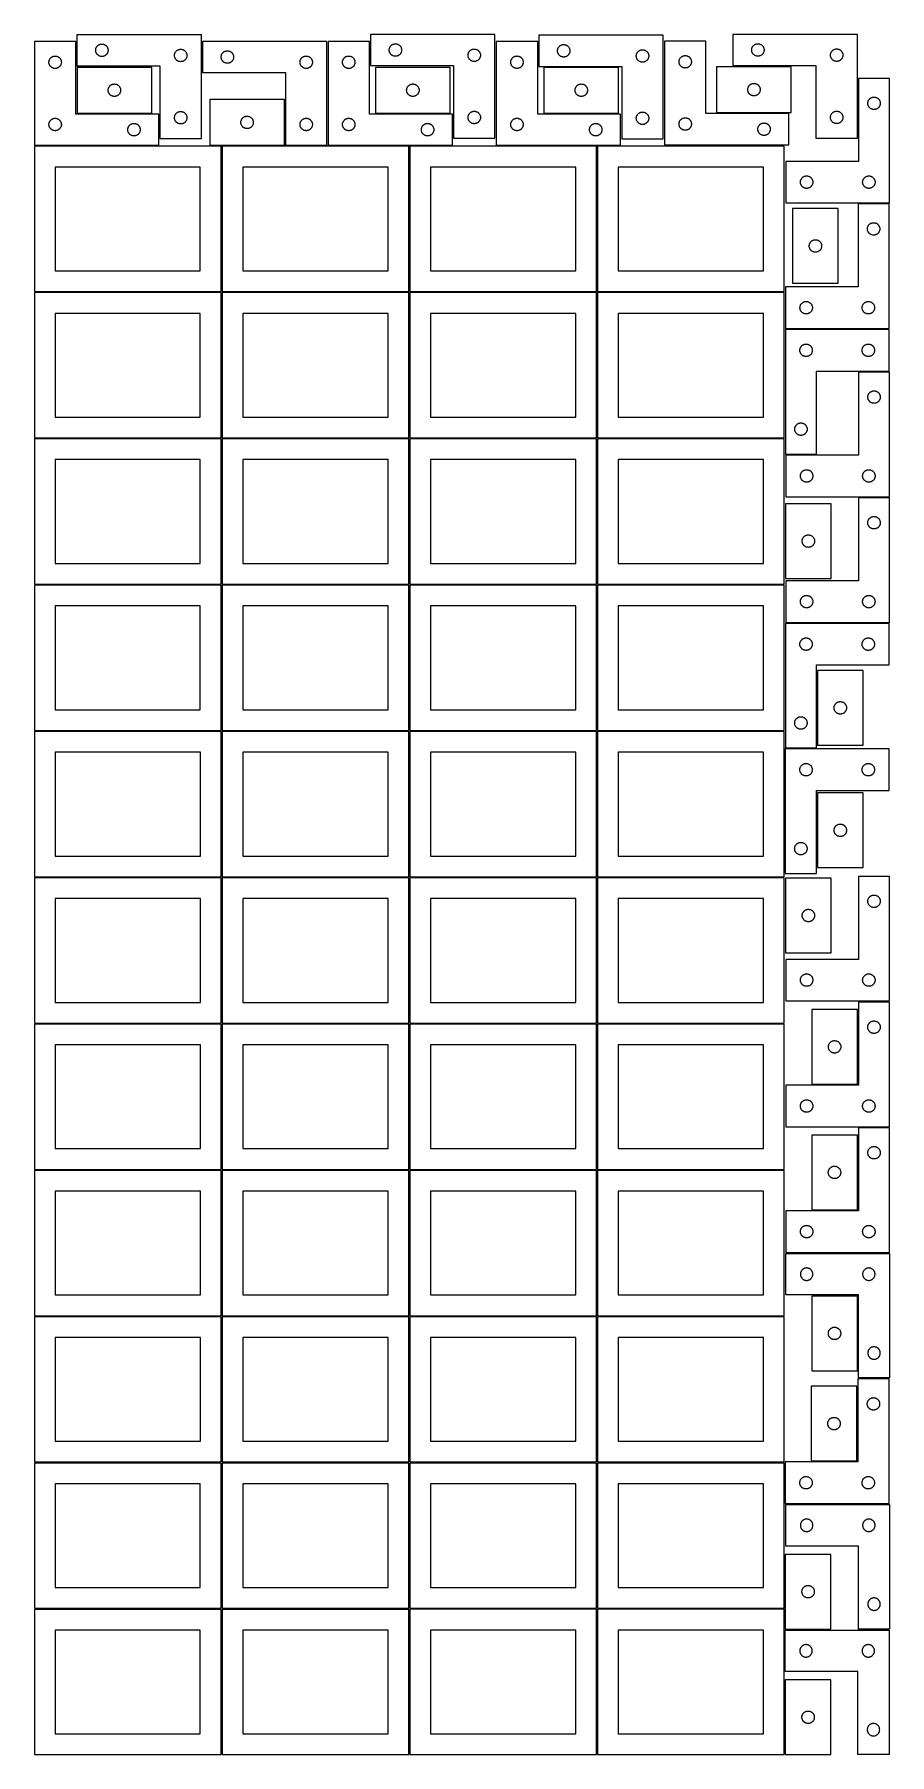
# Model space of a CAD drawing. Header units: millimetres. Extents: x 7 to 1243, y 7 to 2493.
import ezdxf

# ---------------------------------------------------------------- set-up
doc = ezdxf.new("R2010")
doc.units = ezdxf.units.MM
doc.layers.add('COMMON', color=5, linetype='CONTINUOUS', true_color=0x0000ff)
doc.layers.add('CUT', color=7, linetype='CONTINUOUS', true_color=0x000000)

msp = doc.modelspace()

# ---------------------------------------------------------------- linework, layer by layer
at = {"layer": 'COMMON'}
for p, q in [((277.291899, 1485.562901), (277.291899, 1275.562901)), ((820.333739, 1485.541936), (820.333739, 1275.541936)), ((6.541899, 1274.8129), (276.541899, 1274.8129)), ((277.291899, 1274.0629), (277.291899, 1064.0629)), ((278.0419, 1274.8129), (548.0419, 1274.8129)), ((549.583739, 1274.791935), (819.583739, 1274.791935)), ((820.333739, 1274.041935), (820.333739, 1064.041935)), ((821.08374, 1274.791935), (1091.08374, 1274.791935)), ((6.541899, 1063.312899), (276.541899, 1063.312899)), ((277.291899, 1062.562899), (277.291899, 852.562899)), ((278.0419, 1063.312899), (548.0419, 1063.312899)), ((549.583739, 1063.291934), (819.583739, 1063.291934)), ((820.333739, 1062.541934), (820.333739, 852.541934)), ((821.08374, 1063.291934), (1091.08374, 1063.291934)), ((6.541899, 851.812898), (276.541899, 851.812898)), ((277.291899, 851.062898), (277.291899, 641.062898)), ((278.0419, 851.812898), (548.0419, 851.812898)), ((549.583739, 851.791933), (819.583739, 851.791933)), ((820.333739, 851.041933), (820.333739, 641.041933)), ((821.08374, 851.791933), (1091.08374, 851.791933)), ((276.541899, 640.312898), (6.541899, 640.312898)), ((277.291899, 639.562897), (277.291899, 429.562897)), ((548.0419, 640.312898), (278.0419, 640.312898)), ((549.583739, 640.291932), (819.583739, 640.291932)), ((820.333739, 639.541932), (820.333739, 429.541932)), ((821.08374, 640.291932), (1091.08374, 640.291932)), ((6.541899, 428.812896), (276.520965, 428.812896)), ((277.270965, 428.062896), (277.270965, 218.062896)), ((278.0419, 428.812896), (548.020966, 428.812896)), ((819.583739, 428.791932), (549.583739, 428.791932)), ((820.333739, 428.041931), (820.333739, 218.041931)), ((1091.08374, 428.791932), (821.08374, 428.791932)), ((549.583739, 217.29193), (819.562896, 217.29193)), ((820.312896, 216.54193), (820.312896, 6.54193)), ((821.08374, 217.29193), (1091.062897, 217.29193))]:
    msp.add_line(p, q, dxfattribs=at)
at = {"layer": 'CUT'}
for p, q in [((248.141567, 2493.054478), (68.141567, 2493.054478)), ((68.141567, 2493.054478), (68.141567, 2448.054478)), ((248.141567, 2343.054478), (248.141567, 2493.054478)), ((672.714321, 2493.369908), (492.714321, 2493.369908)), ((492.714321, 2493.369908), (492.714321, 2448.369908)), ((672.714321, 2343.369908), (672.714321, 2493.369908)), ((916.096187, 2492.294224), (736.096187, 2492.294224)), ((736.096187, 2492.294224), (736.096187, 2447.294224)), ((916.096187, 2342.294224), (916.096187, 2492.294224)), ((1196.96513, 2493.482945), (1016.96513, 2493.482945)), ((1016.96513, 2493.482945), (1016.96513, 2448.482945)), ((1196.96513, 2343.482945), (1196.96513, 2493.482945)), ((66.520965, 2483.251496), (6.520965, 2483.251496)), ((6.520965, 2483.251496), (6.520965, 2333.251496)), ((34.765152, 2462.078564), (35.346229, 2462.1745)), ((35.346229, 2462.1745), (35.932336, 2462.232227)), ((35.932336, 2462.232227), (36.520965, 2462.251496)), ((36.520965, 2462.251496), (37.109593, 2462.232227)), ((37.109593, 2462.232227), (37.6957, 2462.1745)), ((37.6957, 2462.1745), (38.276778, 2462.078564)), ((66.520965, 2378.251496), (66.520965, 2483.251496)), ((95.141567, 2470.554478), (95.160837, 2471.143106)), ((95.160837, 2469.96585), (95.141567, 2470.554478)), ((95.160837, 2471.143106), (95.218563, 2471.729214)), ((95.218563, 2469.379743), (95.160837, 2469.96585)), ((95.218563, 2471.729214), (95.3145, 2472.310291)), ((95.3145, 2468.798665), (95.218563, 2469.379743)), ((95.3145, 2472.310291), (95.448235, 2472.88385)), ((95.448235, 2468.225107), (95.3145, 2468.798665)), ((95.448235, 2472.88385), (95.619196, 2473.447433)), ((95.619196, 2467.661523), (95.448235, 2468.225107)), ((95.619196, 2473.447433), (95.826651, 2473.998629)), ((95.826651, 2467.110327), (95.619196, 2467.661523)), ((95.826651, 2473.998629), (96.069712, 2474.535076)), ((96.069712, 2466.57388), (95.826651, 2467.110327)), ((96.069712, 2474.535076), (96.347338, 2475.054478)), ((96.347338, 2466.054478), (96.069712, 2466.57388)), ((96.347338, 2475.054478), (96.658341, 2475.55461)), ((96.658341, 2465.554346), (96.347338, 2466.054478)), ((96.658341, 2475.55461), (97.001387, 2476.033331)), ((97.001387, 2465.075625), (96.658341, 2465.554346)), ((97.001387, 2476.033331), (97.375009, 2476.488591)), ((97.375009, 2464.620366), (97.001387, 2465.075625)), ((97.375009, 2476.488591), (97.777606, 2476.918439)), ((97.777606, 2464.190517), (97.375009, 2464.620366)), ((97.777606, 2476.918439), (98.207455, 2477.321037)), ((98.207455, 2463.78792), (97.777606, 2464.190517)), ((98.207455, 2477.321037), (98.662714, 2477.694658)), ((98.662714, 2463.414298), (98.207455, 2463.78792)), ((98.662714, 2477.694658), (99.141435, 2478.037705)), ((99.141435, 2463.071252), (98.662714, 2463.414298)), ((99.141435, 2478.037705), (99.641567, 2478.348707)), ((99.641567, 2462.76025), (99.141435, 2463.071252)), ((99.641567, 2478.348707), (100.160969, 2478.626333)), ((100.160969, 2462.482624), (99.641567, 2462.76025)), ((100.160969, 2478.626333), (100.697416, 2478.869394)), ((100.697416, 2462.239562), (100.160969, 2462.482624)), ((100.697416, 2478.869394), (101.248612, 2479.076849)), ((101.248612, 2462.032107), (100.697416, 2462.239562)), ((101.248612, 2479.076849), (101.812196, 2479.247811)), ((101.812196, 2479.247811), (102.385754, 2479.381546)), ((102.385754, 2479.381546), (102.966831, 2479.477482)), ((102.966831, 2479.477482), (103.552939, 2479.535209)), ((103.552939, 2479.535209), (104.141567, 2479.554478)), ((104.141567, 2479.554478), (104.730195, 2479.535209)), ((104.730195, 2479.535209), (105.316303, 2479.477482)), ((105.316303, 2479.477482), (105.89738, 2479.381546)), ((105.89738, 2479.381546), (106.470938, 2479.247811)), ((106.470938, 2479.247811), (107.034522, 2479.076849)), ((107.034522, 2479.076849), (107.585718, 2478.869394)), ((107.585718, 2462.239562), (107.034522, 2462.032107)), ((107.585718, 2478.869394), (108.122165, 2478.626333)), ((108.122165, 2462.482624), (107.585718, 2462.239562)), ((108.122165, 2478.626333), (108.641567, 2478.348707)), ((108.641567, 2462.76025), (108.122165, 2462.482624)), ((108.641567, 2478.348707), (109.141699, 2478.037705)), ((109.141699, 2463.071252), (108.641567, 2462.76025)), ((109.141699, 2478.037705), (109.62042, 2477.694658)), ((109.62042, 2463.414298), (109.141699, 2463.071252)), ((109.62042, 2477.694658), (110.075679, 2477.321037)), ((110.075679, 2463.78792), (109.62042, 2463.414298)), ((110.075679, 2477.321037), (110.505528, 2476.918439)), ((110.505528, 2464.190517), (110.075679, 2463.78792)), ((110.505528, 2476.918439), (110.908125, 2476.488591)), ((110.908125, 2464.620366), (110.505528, 2464.190517)), ((110.908125, 2476.488591), (111.281747, 2476.033331)), ((111.281747, 2465.075625), (110.908125, 2464.620366)), ((111.281747, 2476.033331), (111.624794, 2475.55461)), ((111.624794, 2465.554346), (111.281747, 2465.075625)), ((111.624794, 2475.55461), (111.935796, 2475.054478)), ((111.935796, 2466.054478), (111.624794, 2465.554346)), ((111.935796, 2475.054478), (112.213422, 2474.535076)), ((112.213422, 2466.57388), (111.935796, 2466.054478)), ((112.213422, 2474.535076), (112.456483, 2473.998629)), ((112.456483, 2467.110327), (112.213422, 2466.57388)), ((112.456483, 2473.998629), (112.663938, 2473.447433)), ((112.663938, 2467.661523), (112.456483, 2467.110327)), ((112.663938, 2473.447433), (112.834899, 2472.88385)), ((112.834899, 2468.225107), (112.663938, 2467.661523)), ((112.834899, 2472.88385), (112.968635, 2472.310291)), ((112.968635, 2468.798665), (112.834899, 2468.225107)), ((112.968635, 2472.310291), (113.064571, 2471.729214)), ((113.064571, 2469.379743), (112.968635, 2468.798665)), ((113.064571, 2471.729214), (113.122297, 2471.143106)), ((113.122297, 2469.96585), (113.064571, 2469.379743)), ((113.122297, 2471.143106), (113.141567, 2470.554478)), ((113.141567, 2470.554478), (113.122297, 2469.96585)), ((209.141567, 2463.054478), (209.160837, 2463.643106)), ((209.160837, 2462.46585), (209.141567, 2463.054478)), ((209.160837, 2463.643106), (209.218563, 2464.229214)), ((209.218563, 2461.879743), (209.160837, 2462.46585)), ((209.218563, 2464.229214), (209.3145, 2464.810291)), ((209.3145, 2464.810291), (209.448235, 2465.38385)), ((209.448235, 2465.38385), (209.619196, 2465.947433)), ((209.619196, 2465.947433), (209.826651, 2466.498629)), ((209.826651, 2466.498629), (210.069712, 2467.035076)), ((210.069712, 2467.035076), (210.347338, 2467.554478)), ((210.347338, 2467.554478), (210.658341, 2468.05461)), ((210.658341, 2468.05461), (211.001387, 2468.533331)), ((211.001387, 2468.533331), (211.375009, 2468.988591)), ((211.375009, 2468.988591), (211.777606, 2469.418439)), ((211.777606, 2469.418439), (212.207455, 2469.821037)), ((212.207455, 2469.821037), (212.662714, 2470.194658)), ((212.662714, 2470.194658), (213.141435, 2470.537705)), ((213.141435, 2470.537705), (213.641567, 2470.848707)), ((213.641567, 2470.848707), (214.160969, 2471.126333)), ((214.160969, 2471.126333), (214.697416, 2471.369394)), ((214.697416, 2471.369394), (215.248612, 2471.576849)), ((215.248612, 2471.576849), (215.812196, 2471.747811)), ((215.812196, 2471.747811), (216.385754, 2471.881546)), ((216.385754, 2471.881546), (216.966831, 2471.977482)), ((216.966831, 2471.977482), (217.552939, 2472.035209)), ((217.552939, 2472.035209), (218.141567, 2472.054478)), ((218.141567, 2472.054478), (218.730195, 2472.035209)), ((218.730195, 2472.035209), (219.316303, 2471.977482)), ((219.316303, 2471.977482), (219.89738, 2471.881546)), ((219.89738, 2471.881546), (220.470938, 2471.747811)), ((220.470938, 2471.747811), (221.034522, 2471.576849)), ((221.034522, 2471.576849), (221.585718, 2471.369394)), ((221.585718, 2471.369394), (222.122165, 2471.126333)), ((222.122165, 2471.126333), (222.641567, 2470.848707)), ((222.641567, 2470.848707), (223.141699, 2470.537705)), ((223.141699, 2470.537705), (223.62042, 2470.194658)), ((223.62042, 2470.194658), (224.075679, 2469.821037)), ((224.075679, 2469.821037), (224.505528, 2469.418439)), ((224.505528, 2469.418439), (224.908125, 2468.988591)), ((224.908125, 2468.988591), (225.281747, 2468.533331)), ((225.281747, 2468.533331), (225.624794, 2468.05461)), ((225.624794, 2468.05461), (225.935796, 2467.554478)), ((225.935796, 2467.554478), (226.213422, 2467.035076)), ((226.213422, 2467.035076), (226.456483, 2466.498629)), ((226.456483, 2466.498629), (226.663938, 2465.947433)), ((226.663938, 2465.947433), (226.834899, 2465.38385)), ((226.834899, 2465.38385), (226.968635, 2464.810291)), ((226.968635, 2464.810291), (227.064571, 2464.229214)), ((227.064571, 2464.229214), (227.122297, 2463.643106)), ((227.122297, 2462.46585), (227.064571, 2461.879743)), ((227.122297, 2463.643106), (227.141567, 2463.054478)), ((227.141567, 2463.054478), (227.122297, 2462.46585)), ((429.680752, 2483.2515), (249.680752, 2483.2515)), ((249.680752, 2483.2515), (249.680752, 2438.2515)), ((276.757748, 2461.926235), (276.853684, 2462.507313)), ((276.853684, 2462.507313), (276.987419, 2463.080871)), ((276.987419, 2463.080871), (277.15838, 2463.644455)), ((277.15838, 2463.644455), (277.365836, 2464.195651)), ((277.365836, 2464.195651), (277.608897, 2464.732098)), ((277.608897, 2464.732098), (277.886523, 2465.2515)), ((277.886523, 2465.2515), (278.197525, 2465.751632)), ((278.197525, 2465.751632), (278.540572, 2466.230353)), ((278.540572, 2466.230353), (278.914193, 2466.685612)), ((278.914193, 2466.685612), (279.316791, 2467.115461)), ((279.316791, 2467.115461), (279.746639, 2467.518058)), ((279.746639, 2467.518058), (280.201899, 2467.89168)), ((280.201899, 2467.89168), (280.680619, 2468.234726)), ((280.680619, 2468.234726), (281.180752, 2468.545728)), ((281.180752, 2468.545728), (281.700153, 2468.823354)), ((281.700153, 2468.823354), (282.236601, 2469.066416)), ((282.236601, 2469.066416), (282.787796, 2469.273871)), ((282.787796, 2469.273871), (283.35138, 2469.444832)), ((283.35138, 2469.444832), (283.924939, 2469.578567)), ((283.924939, 2469.578567), (284.506016, 2469.674504)), ((284.506016, 2469.674504), (285.092123, 2469.73223)), ((285.092123, 2469.73223), (285.680752, 2469.7515)), ((285.680752, 2469.7515), (286.26938, 2469.73223)), ((286.26938, 2469.73223), (286.855487, 2469.674504)), ((286.855487, 2469.674504), (287.436564, 2469.578567)), ((287.436564, 2469.578567), (288.010123, 2469.444832)), ((288.010123, 2469.444832), (288.573707, 2469.273871)), ((288.573707, 2469.273871), (289.124902, 2469.066416)), ((289.124902, 2469.066416), (289.66135, 2468.823354)), ((289.66135, 2468.823354), (290.180752, 2468.545728)), ((290.180752, 2468.545728), (290.680884, 2468.234726)), ((290.680884, 2468.234726), (291.159604, 2467.89168)), ((291.159604, 2467.89168), (291.614864, 2467.518058)), ((291.614864, 2467.518058), (292.044713, 2467.115461)), ((292.044713, 2467.115461), (292.44731, 2466.685612)), ((292.44731, 2466.685612), (292.820932, 2466.230353)), ((292.820932, 2466.230353), (293.163978, 2465.751632)), ((293.163978, 2465.751632), (293.47498, 2465.2515)), ((293.47498, 2465.2515), (293.752606, 2464.732098)), ((293.752606, 2464.732098), (293.995667, 2464.195651)), ((293.995667, 2464.195651), (294.203123, 2463.644455)), ((294.203123, 2463.644455), (294.374084, 2463.080871)), ((294.374084, 2463.080871), (294.507819, 2462.507313)), ((294.507819, 2462.507313), (294.603755, 2461.926235)), ((397.924939, 2462.078567), (398.506016, 2462.174504)), ((398.506016, 2462.174504), (399.092123, 2462.23223)), ((399.092123, 2462.23223), (399.680752, 2462.2515)), ((399.680752, 2462.2515), (400.26938, 2462.23223)), ((400.26938, 2462.23223), (400.855487, 2462.174504)), ((400.855487, 2462.174504), (401.436564, 2462.078567)), ((429.680752, 2333.2515), (429.680752, 2483.2515)), ((491.20169, 2483.251496), (431.20169, 2483.251496)), ((431.20169, 2483.251496), (431.20169, 2333.251496)), ((459.445877, 2462.078564), (460.026954, 2462.1745)), ((460.026954, 2462.1745), (460.613062, 2462.232227)), ((460.613062, 2462.232227), (461.20169, 2462.251496)), ((461.20169, 2462.251496), (461.790318, 2462.232227)), ((461.790318, 2462.232227), (462.376425, 2462.1745)), ((462.376425, 2462.1745), (462.957503, 2462.078564)), ((491.20169, 2378.251496), (491.20169, 2483.251496)), ((519.714321, 2470.869908), (519.733591, 2471.458536)), ((519.733591, 2470.28128), (519.714321, 2470.869908)), ((519.733591, 2471.458536), (519.791317, 2472.044644)), ((519.791317, 2469.695172), (519.733591, 2470.28128)), ((519.791317, 2472.044644), (519.887253, 2472.625721)), ((519.887253, 2469.114095), (519.791317, 2469.695172)), ((519.887253, 2472.625721), (520.020988, 2473.199279)), ((520.020988, 2468.540537), (519.887253, 2469.114095)), ((520.020988, 2473.199279), (520.19195, 2473.762863)), ((520.19195, 2467.976953), (520.020988, 2468.540537)), ((520.19195, 2473.762863), (520.399405, 2474.314059)), ((520.399405, 2467.425757), (520.19195, 2467.976953)), ((520.399405, 2474.314059), (520.642466, 2474.850506)), ((520.642466, 2466.88931), (520.399405, 2467.425757)), ((520.642466, 2474.850506), (520.920092, 2475.369908)), ((520.920092, 2466.369908), (520.642466, 2466.88931)), ((520.920092, 2475.369908), (521.231094, 2475.87004)), ((521.231094, 2465.869776), (520.920092, 2466.369908)), ((521.231094, 2475.87004), (521.574141, 2476.348761)), ((521.574141, 2465.391055), (521.231094, 2465.869776)), ((521.574141, 2476.348761), (521.947763, 2476.80402)), ((521.947763, 2464.935796), (521.574141, 2465.391055)), ((521.947763, 2476.80402), (522.35036, 2477.233869)), ((522.35036, 2464.505947), (521.947763, 2464.935796)), ((522.35036, 2477.233869), (522.780209, 2477.636466)), ((522.780209, 2464.10335), (522.35036, 2464.505947)), ((522.780209, 2477.636466), (523.235468, 2478.010088)), ((523.235468, 2463.729728), (522.780209, 2464.10335)), ((523.235468, 2478.010088), (523.714189, 2478.353134)), ((523.714189, 2463.386681), (523.235468, 2463.729728)), ((523.714189, 2478.353134), (524.214321, 2478.664137)), ((524.214321, 2463.075679), (523.714189, 2463.386681)), ((524.214321, 2478.664137), (524.733723, 2478.941763)), ((524.733723, 2462.798053), (524.214321, 2463.075679)), ((524.733723, 2478.941763), (525.27017, 2479.184824)), ((525.27017, 2462.554992), (524.733723, 2462.798053)), ((525.27017, 2479.184824), (525.821366, 2479.392279)), ((525.821366, 2462.347537), (525.27017, 2462.554992)), ((525.821366, 2479.392279), (526.38495, 2479.56324)), ((526.38495, 2462.176576), (525.821366, 2462.347537)), ((526.38495, 2479.56324), (526.958508, 2479.696975)), ((526.958508, 2462.04284), (526.38495, 2462.176576)), ((526.958508, 2479.696975), (527.539585, 2479.792912)), ((527.539585, 2479.792912), (528.125693, 2479.850638)), ((528.125693, 2479.850638), (528.714321, 2479.869908)), ((528.714321, 2479.869908), (529.302949, 2479.850638)), ((529.302949, 2479.850638), (529.889057, 2479.792912)), ((529.889057, 2479.792912), (530.470134, 2479.696975)), ((530.470134, 2479.696975), (531.043692, 2479.56324)), ((531.043692, 2462.176576), (530.470134, 2462.04284)), ((531.043692, 2479.56324), (531.607276, 2479.392279)), ((531.607276, 2462.347537), (531.043692, 2462.176576)), ((531.607276, 2479.392279), (532.158472, 2479.184824)), ((532.158472, 2462.554992), (531.607276, 2462.347537)), ((532.158472, 2479.184824), (532.694919, 2478.941763)), ((532.694919, 2462.798053), (532.158472, 2462.554992)), ((532.694919, 2478.941763), (533.214321, 2478.664137)), ((533.214321, 2463.075679), (532.694919, 2462.798053)), ((533.214321, 2478.664137), (533.714453, 2478.353134)), ((533.714453, 2463.386681), (533.214321, 2463.075679)), ((533.714453, 2478.353134), (534.193174, 2478.010088)), ((534.193174, 2463.729728), (533.714453, 2463.386681)), ((534.193174, 2478.010088), (534.648433, 2477.636466)), ((534.648433, 2464.10335), (534.193174, 2463.729728)), ((534.648433, 2477.636466), (535.078282, 2477.233869)), ((535.078282, 2464.505947), (534.648433, 2464.10335)), ((535.078282, 2477.233869), (535.480879, 2476.80402)), ((535.480879, 2464.935796), (535.078282, 2464.505947)), ((535.480879, 2476.80402), (535.854501, 2476.348761)), ((535.854501, 2465.391055), (535.480879, 2464.935796)), ((535.854501, 2476.348761), (536.197547, 2475.87004)), ((536.197547, 2465.869776), (535.854501, 2465.391055)), ((536.197547, 2475.87004), (536.50855, 2475.369908)), ((536.50855, 2466.369908), (536.197547, 2465.869776)), ((536.50855, 2475.369908), (536.786176, 2474.850506)), ((536.786176, 2466.88931), (536.50855, 2466.369908)), ((536.786176, 2474.850506), (537.029237, 2474.314059)), ((537.029237, 2467.425757), (536.786176, 2466.88931)), ((537.029237, 2474.314059), (537.236692, 2473.762863)), ((537.236692, 2467.976953), (537.029237, 2467.425757)), ((537.236692, 2473.762863), (537.407653, 2473.199279)), ((537.407653, 2468.540537), (537.236692, 2467.976953)), ((537.407653, 2473.199279), (537.541388, 2472.625721)), ((537.541388, 2469.114095), (537.407653, 2468.540537)), ((537.541388, 2472.625721), (537.637325, 2472.044644)), ((537.637325, 2469.695172), (537.541388, 2469.114095)), ((537.637325, 2472.044644), (537.695051, 2471.458536)), ((537.695051, 2470.28128), (537.637325, 2469.695172)), ((537.695051, 2471.458536), (537.714321, 2470.869908)), ((537.714321, 2470.869908), (537.695051, 2470.28128)), ((633.714321, 2463.369908), (633.733591, 2463.958536)), ((633.733591, 2462.78128), (633.714321, 2463.369908)), ((633.733591, 2463.958536), (633.791317, 2464.544644)), ((633.791317, 2462.195172), (633.733591, 2462.78128)), ((633.791317, 2464.544644), (633.887253, 2465.125721)), ((633.887253, 2461.614095), (633.791317, 2462.195172)), ((633.887253, 2465.125721), (634.020988, 2465.699279)), ((634.020988, 2465.699279), (634.19195, 2466.262863)), ((634.19195, 2466.262863), (634.399405, 2466.814059)), ((634.399405, 2466.814059), (634.642466, 2467.350506)), ((634.642466, 2467.350506), (634.920092, 2467.869908)), ((634.920092, 2467.869908), (635.231094, 2468.37004)), ((635.231094, 2468.37004), (635.574141, 2468.848761)), ((635.574141, 2468.848761), (635.947763, 2469.30402)), ((635.947763, 2469.30402), (636.35036, 2469.733869)), ((636.35036, 2469.733869), (636.780209, 2470.136466)), ((636.780209, 2470.136466), (637.235468, 2470.510088)), ((637.235468, 2470.510088), (637.714189, 2470.853134)), ((637.714189, 2470.853134), (638.214321, 2471.164137)), ((638.214321, 2471.164137), (638.733723, 2471.441763)), ((638.733723, 2471.441763), (639.27017, 2471.684824)), ((639.27017, 2471.684824), (639.821366, 2471.892279)), ((639.821366, 2471.892279), (640.38495, 2472.06324)), ((640.38495, 2472.06324), (640.958508, 2472.196975)), ((640.958508, 2472.196975), (641.539585, 2472.292912)), ((641.539585, 2472.292912), (642.125693, 2472.350638)), ((642.125693, 2472.350638), (642.714321, 2472.369908)), ((642.714321, 2472.369908), (643.302949, 2472.350638)), ((643.302949, 2472.350638), (643.889057, 2472.292912)), ((643.889057, 2472.292912), (644.470134, 2472.196975)), ((644.470134, 2472.196975), (645.043692, 2472.06324)), ((645.043692, 2472.06324), (645.607276, 2471.892279)), ((645.607276, 2471.892279), (646.158472, 2471.684824)), ((646.158472, 2471.684824), (646.694919, 2471.441763)), ((646.694919, 2471.441763), (647.214321, 2471.164137)), ((647.214321, 2471.164137), (647.714453, 2470.853134)), ((647.714453, 2470.853134), (648.193174, 2470.510088)), ((648.193174, 2470.510088), (648.648433, 2470.136466)), ((648.648433, 2470.136466), (649.078282, 2469.733869)), ((649.078282, 2469.733869), (649.480879, 2469.30402)), ((649.480879, 2469.30402), (649.854501, 2468.848761)), ((649.854501, 2468.848761), (650.197547, 2468.37004)), ((650.197547, 2468.37004), (650.50855, 2467.869908)), ((650.50855, 2467.869908), (650.786176, 2467.350506)), ((650.786176, 2467.350506), (651.029237, 2466.814059)), ((651.029237, 2466.814059), (651.236692, 2466.262863)), ((651.236692, 2466.262863), (651.407653, 2465.699279)), ((651.407653, 2465.699279), (651.541388, 2465.125721)), ((651.541388, 2465.125721), (651.637325, 2464.544644)), ((651.637325, 2462.195172), (651.541388, 2461.614095)), ((651.637325, 2464.544644), (651.695051, 2463.958536)), ((651.695051, 2462.78128), (651.637325, 2462.195172)), ((651.695051, 2463.958536), (651.714321, 2463.369908)), ((651.714321, 2463.369908), (651.695051, 2462.78128)), ((734.47943, 2483.262483), (674.47943, 2483.262483)), ((674.47943, 2483.262483), (674.47943, 2333.262483)), ((702.723617, 2462.08955), (703.304694, 2462.185486)), ((703.304694, 2462.185486), (703.890802, 2462.243213)), ((703.890802, 2462.243213), (704.47943, 2462.262483)), ((704.47943, 2462.262483), (705.068058, 2462.243213)), ((705.068058, 2462.243213), (705.654166, 2462.185486)), ((705.654166, 2462.185486), (706.235243, 2462.08955)), ((734.47943, 2378.262483), (734.47943, 2483.262483)), ((763.096187, 2469.794224), (763.115457, 2470.382853)), ((763.115457, 2469.205596), (763.096187, 2469.794224)), ((763.115457, 2470.382853), (763.173184, 2470.96896)), ((763.173184, 2468.619489), (763.115457, 2469.205596)), ((763.173184, 2470.96896), (763.26912, 2471.550037)), ((763.26912, 2468.038411), (763.173184, 2468.619489)), ((763.26912, 2471.550037), (763.402855, 2472.123596)), ((763.402855, 2467.464853), (763.26912, 2468.038411)), ((763.402855, 2472.123596), (763.573816, 2472.68718)), ((763.573816, 2466.901269), (763.402855, 2467.464853)), ((763.573816, 2472.68718), (763.781272, 2473.238375)), ((763.781272, 2466.350073), (763.573816, 2466.901269)), ((763.781272, 2473.238375), (764.024333, 2473.774823)), ((764.024333, 2465.813626), (763.781272, 2466.350073)), ((764.024333, 2473.774823), (764.301959, 2474.294224)), ((764.301959, 2465.294224), (764.024333, 2465.813626)), ((764.301959, 2474.294224), (764.612961, 2474.794356)), ((764.612961, 2464.794092), (764.301959, 2465.294224)), ((764.612961, 2474.794356), (764.956007, 2475.273077)), ((764.956007, 2464.315371), (764.612961, 2464.794092)), ((764.956007, 2475.273077), (765.329629, 2475.728337)), ((765.329629, 2463.860112), (764.956007, 2464.315371)), ((765.329629, 2475.728337), (765.732226, 2476.158185)), ((765.732226, 2463.430263), (765.329629, 2463.860112)), ((765.732226, 2476.158185), (766.162075, 2476.560783)), ((766.162075, 2463.027666), (765.732226, 2463.430263)), ((766.162075, 2476.560783), (766.617335, 2476.934404)), ((766.617335, 2462.654044), (766.162075, 2463.027666)), ((766.617335, 2476.934404), (767.096055, 2477.277451)), ((767.096055, 2462.310998), (766.617335, 2462.654044)), ((767.096055, 2477.277451), (767.596187, 2477.588453)), ((767.596187, 2461.999996), (767.096055, 2462.310998)), ((767.596187, 2477.588453), (768.115589, 2477.866079)), ((768.115589, 2477.866079), (768.652036, 2478.10914)), ((768.652036, 2478.10914), (769.203232, 2478.316596)), ((769.203232, 2478.316596), (769.766816, 2478.487557)), ((769.766816, 2478.487557), (770.340374, 2478.621292)), ((770.340374, 2478.621292), (770.921452, 2478.717228)), ((770.921452, 2478.717228), (771.507559, 2478.774955)), ((771.507559, 2478.774955), (772.096187, 2478.794224)), ((772.096187, 2478.794224), (772.684816, 2478.774955)), ((772.684816, 2478.774955), (773.270923, 2478.717228)), ((773.270923, 2478.717228), (773.852, 2478.621292)), ((773.852, 2478.621292), (774.425559, 2478.487557)), ((774.425559, 2478.487557), (774.989143, 2478.316596)), ((774.989143, 2478.316596), (775.540338, 2478.10914)), ((775.540338, 2478.10914), (776.076786, 2477.866079)), ((776.076786, 2477.866079), (776.596187, 2477.588453)), ((776.596187, 2477.588453), (777.096319, 2477.277451)), ((777.096319, 2462.310998), (776.596187, 2461.999996)), ((777.096319, 2477.277451), (777.57504, 2476.934404)), ((777.57504, 2462.654044), (777.096319, 2462.310998)), ((777.57504, 2476.934404), (778.0303, 2476.560783)), ((778.0303, 2463.027666), (777.57504, 2462.654044)), ((778.0303, 2476.560783), (778.460148, 2476.158185)), ((778.460148, 2463.430263), (778.0303, 2463.027666)), ((778.460148, 2476.158185), (778.862746, 2475.728337)), ((778.862746, 2463.860112), (778.460148, 2463.430263)), ((778.862746, 2475.728337), (779.236367, 2475.273077)), ((779.236367, 2464.315371), (778.862746, 2463.860112)), ((779.236367, 2475.273077), (779.579414, 2474.794356)), ((779.579414, 2464.794092), (779.236367, 2464.315371)), ((779.579414, 2474.794356), (779.890416, 2474.294224)), ((779.890416, 2465.294224), (779.579414, 2464.794092)), ((779.890416, 2474.294224), (780.168042, 2473.774823)), ((780.168042, 2465.813626), (779.890416, 2465.294224)), ((780.168042, 2473.774823), (780.411103, 2473.238375)), ((780.411103, 2466.350073), (780.168042, 2465.813626)), ((780.411103, 2473.238375), (780.618559, 2472.68718)), ((780.618559, 2466.901269), (780.411103, 2466.350073)), ((780.618559, 2472.68718), (780.78952, 2472.123596)), ((780.78952, 2467.464853), (780.618559, 2466.901269)), ((780.78952, 2472.123596), (780.923255, 2471.550037)), ((780.923255, 2468.038411), (780.78952, 2467.464853)), ((780.923255, 2471.550037), (781.019191, 2470.96896)), ((781.019191, 2468.619489), (780.923255, 2468.038411)), ((781.019191, 2470.96896), (781.076918, 2470.382853)), ((781.076918, 2469.205596), (781.019191, 2468.619489)), ((781.076918, 2470.382853), (781.096187, 2469.794224)), ((781.096187, 2469.794224), (781.076918, 2469.205596)), ((877.096187, 2462.294224), (877.115457, 2462.882853)), ((877.115457, 2461.705596), (877.096187, 2462.294224)), ((877.115457, 2462.882853), (877.173184, 2463.46896)), ((877.173184, 2463.46896), (877.26912, 2464.050037)), ((877.26912, 2464.050037), (877.402855, 2464.623596)), ((877.402855, 2464.623596), (877.573816, 2465.18718)), ((877.573816, 2465.18718), (877.781272, 2465.738375)), ((877.781272, 2465.738375), (878.024333, 2466.274823)), ((878.024333, 2466.274823), (878.301959, 2466.794224)), ((878.301959, 2466.794224), (878.612961, 2467.294356)), ((878.612961, 2467.294356), (878.956007, 2467.773077)), ((878.956007, 2467.773077), (879.329629, 2468.228337)), ((879.329629, 2468.228337), (879.732226, 2468.658185)), ((879.732226, 2468.658185), (880.162075, 2469.060783)), ((880.162075, 2469.060783), (880.617335, 2469.434404)), ((880.617335, 2469.434404), (881.096055, 2469.777451)), ((881.096055, 2469.777451), (881.596187, 2470.088453)), ((881.596187, 2470.088453), (882.115589, 2470.366079)), ((882.115589, 2470.366079), (882.652036, 2470.60914)), ((882.652036, 2470.60914), (883.203232, 2470.816596)), ((883.203232, 2470.816596), (883.766816, 2470.987557)), ((883.766816, 2470.987557), (884.340374, 2471.121292)), ((884.340374, 2471.121292), (884.921452, 2471.217228)), ((884.921452, 2471.217228), (885.507559, 2471.274955)), ((885.507559, 2471.274955), (886.096187, 2471.294224)), ((886.096187, 2471.294224), (886.684816, 2471.274955)), ((886.684816, 2471.274955), (887.270923, 2471.217228)), ((887.270923, 2471.217228), (887.852, 2471.121292)), ((887.852, 2471.121292), (888.425559, 2470.987557)), ((888.425559, 2470.987557), (888.989143, 2470.816596)), ((888.989143, 2470.816596), (889.540338, 2470.60914)), ((889.540338, 2470.60914), (890.076786, 2470.366079)), ((890.076786, 2470.366079), (890.596187, 2470.088453)), ((890.596187, 2470.088453), (891.096319, 2469.777451)), ((891.096319, 2469.777451), (891.57504, 2469.434404)), ((891.57504, 2469.434404), (892.0303, 2469.060783)), ((892.0303, 2469.060783), (892.460148, 2468.658185)), ((892.460148, 2468.658185), (892.862746, 2468.228337)), ((892.862746, 2468.228337), (893.236367, 2467.773077)), ((893.236367, 2467.773077), (893.579414, 2467.294356)), ((893.579414, 2467.294356), (893.890416, 2466.794224)), ((893.890416, 2466.794224), (894.168042, 2466.274823)), ((894.168042, 2466.274823), (894.411103, 2465.738375)), ((894.411103, 2465.738375), (894.618559, 2465.18718)), ((894.618559, 2465.18718), (894.78952, 2464.623596)), ((894.78952, 2464.623596), (894.923255, 2464.050037)), ((894.923255, 2464.050037), (895.019191, 2463.46896)), ((895.019191, 2463.46896), (895.076918, 2462.882853)), ((895.076918, 2462.882853), (895.096187, 2462.294224)), ((895.096187, 2462.294224), (895.076918, 2461.705596)), ((977.870666, 2483.906037), (917.870666, 2483.906037)), ((917.870666, 2483.906037), (917.870666, 2333.906037)), ((943.890067, 2461.977892), (944.426515, 2462.220953)), ((944.426515, 2462.220953), (944.97771, 2462.428408)), ((944.97771, 2462.428408), (945.541294, 2462.59937)), ((945.541294, 2462.59937), (946.114853, 2462.733105)), ((946.114853, 2462.733105), (946.69593, 2462.829041)), ((946.69593, 2462.829041), (947.282037, 2462.886768)), ((947.282037, 2462.886768), (947.870666, 2462.906037)), ((947.870666, 2462.906037), (948.459294, 2462.886768)), ((948.459294, 2462.886768), (949.045401, 2462.829041)), ((949.045401, 2462.829041), (949.626478, 2462.733105)), ((949.626478, 2462.733105), (950.200037, 2462.59937)), ((950.200037, 2462.59937), (950.763621, 2462.428408)), ((950.763621, 2462.428408), (951.314816, 2462.220953)), ((951.314816, 2462.220953), (951.851264, 2461.977892)), ((977.870666, 2378.906037), (977.870666, 2483.906037)), ((1043.96513, 2470.982945), (1043.984399, 2471.571573)), ((1043.984399, 2470.394317), (1043.96513, 2470.982945)), ((1043.984399, 2471.571573), (1044.042126, 2472.157681)), ((1044.042126, 2469.808209), (1043.984399, 2470.394317)), ((1044.042126, 2472.157681), (1044.138062, 2472.738758)), ((1044.138062, 2469.227132), (1044.042126, 2469.808209)), ((1044.138062, 2472.738758), (1044.271797, 2473.312316)), ((1044.271797, 2468.653574), (1044.138062, 2469.227132)), ((1044.271797, 2473.312316), (1044.442758, 2473.8759)), ((1044.442758, 2468.08999), (1044.271797, 2468.653574)), ((1044.442758, 2473.8759), (1044.650214, 2474.427096)), ((1044.650214, 2467.538794), (1044.442758, 2468.08999)), ((1044.650214, 2474.427096), (1044.893275, 2474.963543)), ((1044.893275, 2467.002347), (1044.650214, 2467.538794)), ((1044.893275, 2474.963543), (1045.170901, 2475.482945)), ((1045.170901, 2466.482945), (1044.893275, 2467.002347)), ((1045.170901, 2475.482945), (1045.481903, 2475.983077)), ((1045.481903, 2465.982813), (1045.170901, 2466.482945)), ((1045.481903, 2475.983077), (1045.82495, 2476.461798)), ((1045.82495, 2465.504092), (1045.481903, 2465.982813)), ((1045.82495, 2476.461798), (1046.198571, 2476.917057)), ((1046.198571, 2465.048833), (1045.82495, 2465.504092)), ((1046.198571, 2476.917057), (1046.601169, 2477.346906)), ((1046.601169, 2464.618984), (1046.198571, 2465.048833)), ((1046.601169, 2477.346906), (1047.031017, 2477.749503)), ((1047.031017, 2464.216387), (1046.601169, 2464.618984)), ((1047.031017, 2477.749503), (1047.486277, 2478.123125)), ((1047.486277, 2463.842765), (1047.031017, 2464.216387)), ((1047.486277, 2478.123125), (1047.964998, 2478.466172)), ((1047.964998, 2463.499719), (1047.486277, 2463.842765)), ((1047.964998, 2478.466172), (1048.46513, 2478.777174)), ((1048.46513, 2463.188716), (1047.964998, 2463.499719)), ((1048.46513, 2478.777174), (1048.984531, 2479.0548)), ((1048.984531, 2462.91109), (1048.46513, 2463.188716)), ((1048.984531, 2479.0548), (1049.520979, 2479.297861)), ((1049.520979, 2462.668029), (1048.984531, 2462.91109)), ((1049.520979, 2479.297861), (1050.072174, 2479.505316)), ((1050.072174, 2462.460574), (1049.520979, 2462.668029)), ((1050.072174, 2479.505316), (1050.635758, 2479.676277)), ((1050.635758, 2462.289613), (1050.072174, 2462.460574)), ((1050.635758, 2479.676277), (1051.209317, 2479.810013)), ((1051.209317, 2462.155878), (1050.635758, 2462.289613)), ((1051.209317, 2479.810013), (1051.790394, 2479.905949)), ((1051.790394, 2462.059941), (1051.209317, 2462.155878)), ((1051.790394, 2479.905949), (1052.376501, 2479.963675)), ((1052.376501, 2479.963675), (1052.96513, 2479.982945)), ((1052.96513, 2479.982945), (1053.553758, 2479.963675)), ((1053.553758, 2479.963675), (1054.139865, 2479.905949)), ((1054.139865, 2479.905949), (1054.720943, 2479.810013)), ((1054.720943, 2462.155878), (1054.139865, 2462.059941)), ((1054.720943, 2479.810013), (1055.294501, 2479.676277)), ((1055.294501, 2462.289613), (1054.720943, 2462.155878)), ((1055.294501, 2479.676277), (1055.858085, 2479.505316)), ((1055.858085, 2462.460574), (1055.294501, 2462.289613)), ((1055.858085, 2479.505316), (1056.409281, 2479.297861)), ((1056.409281, 2462.668029), (1055.858085, 2462.460574)), ((1056.409281, 2479.297861), (1056.945728, 2479.0548)), ((1056.945728, 2462.91109), (1056.409281, 2462.668029)), ((1056.945728, 2479.0548), (1057.46513, 2478.777174)), ((1057.46513, 2463.188716), (1056.945728, 2462.91109)), ((1057.46513, 2478.777174), (1057.965262, 2478.466172)), ((1057.965262, 2463.499719), (1057.46513, 2463.188716)), ((1057.965262, 2478.466172), (1058.443983, 2478.123125)), ((1058.443983, 2463.842765), (1057.965262, 2463.499719)), ((1058.443983, 2478.123125), (1058.899242, 2477.749503)), ((1058.899242, 2464.216387), (1058.443983, 2463.842765)), ((1058.899242, 2477.749503), (1059.329091, 2477.346906)), ((1059.329091, 2464.618984), (1058.899242, 2464.216387)), ((1059.329091, 2477.346906), (1059.731688, 2476.917057)), ((1059.731688, 2465.048833), (1059.329091, 2464.618984)), ((1059.731688, 2476.917057), (1060.10531, 2476.461798)), ((1060.10531, 2465.504092), (1059.731688, 2465.048833)), ((1060.10531, 2476.461798), (1060.448356, 2475.983077)), ((1060.448356, 2465.982813), (1060.10531, 2465.504092)), ((1060.448356, 2475.983077), (1060.759358, 2475.482945)), ((1060.759358, 2466.482945), (1060.448356, 2465.982813)), ((1060.759358, 2475.482945), (1061.036984, 2474.963543)), ((1061.036984, 2467.002347), (1060.759358, 2466.482945)), ((1061.036984, 2474.963543), (1061.280045, 2474.427096)), ((1061.280045, 2467.538794), (1061.036984, 2467.002347)), ((1061.280045, 2474.427096), (1061.487501, 2473.8759)), ((1061.487501, 2468.08999), (1061.280045, 2467.538794)), ((1061.487501, 2473.8759), (1061.658462, 2473.312316)), ((1061.658462, 2468.653574), (1061.487501, 2468.08999)), ((1061.658462, 2473.312316), (1061.792197, 2472.738758)), ((1061.792197, 2469.227132), (1061.658462, 2468.653574)), ((1061.792197, 2472.738758), (1061.888133, 2472.157681)), ((1061.888133, 2469.808209), (1061.792197, 2469.227132)), ((1061.888133, 2472.157681), (1061.94586, 2471.571573)), ((1061.94586, 2470.394317), (1061.888133, 2469.808209)), ((1061.94586, 2471.571573), (1061.96513, 2470.982945)), ((1061.96513, 2470.982945), (1061.94586, 2470.394317)), ((1157.96513, 2463.482945), (1157.984399, 2464.071573)), ((1157.984399, 2462.894317), (1157.96513, 2463.482945)), ((1157.984399, 2464.071573), (1158.042126, 2464.657681)), ((1158.042126, 2462.308209), (1157.984399, 2462.894317)), ((1158.042126, 2464.657681), (1158.138062, 2465.238758)), ((1158.138062, 2461.727132), (1158.042126, 2462.308209)), ((1158.138062, 2465.238758), (1158.271797, 2465.812316)), ((1158.271797, 2465.812316), (1158.442758, 2466.3759)), ((1158.442758, 2466.3759), (1158.650214, 2466.927096)), ((1158.650214, 2466.927096), (1158.893275, 2467.463543)), ((1158.893275, 2467.463543), (1159.170901, 2467.982945)), ((1159.170901, 2467.982945), (1159.481903, 2468.483077)), ((1159.481903, 2468.483077), (1159.82495, 2468.961798)), ((1159.82495, 2468.961798), (1160.198571, 2469.417057)), ((1160.198571, 2469.417057), (1160.601169, 2469.846906)), ((1160.601169, 2469.846906), (1161.031017, 2470.249503)), ((1161.031017, 2470.249503), (1161.486277, 2470.623125)), ((1161.486277, 2470.623125), (1161.964998, 2470.966172)), ((1161.964998, 2470.966172), (1162.46513, 2471.277174)), ((1162.46513, 2471.277174), (1162.984531, 2471.5548)), ((1162.984531, 2471.5548), (1163.520979, 2471.797861)), ((1163.520979, 2471.797861), (1164.072174, 2472.005316)), ((1164.072174, 2472.005316), (1164.635758, 2472.176277)), ((1164.635758, 2472.176277), (1165.209317, 2472.310013)), ((1165.209317, 2472.310013), (1165.790394, 2472.405949)), ((1165.790394, 2472.405949), (1166.376501, 2472.463675)), ((1166.376501, 2472.463675), (1166.96513, 2472.482945)), ((1166.96513, 2472.482945), (1167.553758, 2472.463675)), ((1167.553758, 2472.463675), (1168.139865, 2472.405949)), ((1168.139865, 2472.405949), (1168.720943, 2472.310013)), ((1168.720943, 2472.310013), (1169.294501, 2472.176277)), ((1169.294501, 2472.176277), (1169.858085, 2472.005316)), ((1169.858085, 2472.005316), (1170.409281, 2471.797861)), ((1170.409281, 2471.797861), (1170.945728, 2471.5548)), ((1170.945728, 2471.5548), (1171.46513, 2471.277174)), ((1171.46513, 2471.277174), (1171.965262, 2470.966172)), ((1171.965262, 2470.966172), (1172.443983, 2470.623125)), ((1172.443983, 2470.623125), (1172.899242, 2470.249503)), ((1172.899242, 2470.249503), (1173.329091, 2469.846906)), ((1173.329091, 2469.846906), (1173.731688, 2469.417057)), ((1173.731688, 2469.417057), (1174.10531, 2468.961798)), ((1174.10531, 2468.961798), (1174.448356, 2468.483077)), ((1174.448356, 2468.483077), (1174.759358, 2467.982945)), ((1174.759358, 2467.982945), (1175.036984, 2467.463543)), ((1175.036984, 2467.463543), (1175.280045, 2466.927096)), ((1175.280045, 2466.927096), (1175.487501, 2466.3759)), ((1175.487501, 2466.3759), (1175.658462, 2465.812316)), ((1175.658462, 2465.812316), (1175.792197, 2465.238758)), ((1175.792197, 2465.238758), (1175.888133, 2464.657681)), ((1175.888133, 2462.308209), (1175.792197, 2461.727132)), ((1175.888133, 2464.657681), (1175.94586, 2464.071573)), ((1175.94586, 2462.894317), (1175.888133, 2462.308209)), ((1175.94586, 2464.071573), (1175.96513, 2463.482945)), ((1175.96513, 2463.482945), (1175.94586, 2462.894317)), ((27.520965, 2453.251496), (27.540234, 2453.840124)), ((27.540234, 2452.662868), (27.520965, 2453.251496)), ((27.540234, 2453.840124), (27.597961, 2454.426232)), ((27.597961, 2452.07676), (27.540234, 2452.662868)), ((27.597961, 2454.426232), (27.693897, 2455.007309)), ((27.693897, 2451.495683), (27.597961, 2452.07676)), ((27.693897, 2455.007309), (27.827632, 2455.580868)), ((27.827632, 2450.922125), (27.693897, 2451.495683)), ((27.827632, 2455.580868), (27.998593, 2456.144451)), ((27.998593, 2450.358541), (27.827632, 2450.922125)), ((27.998593, 2456.144451), (28.206049, 2456.695647)), ((28.206049, 2449.807345), (27.998593, 2450.358541)), ((28.206049, 2456.695647), (28.44911, 2457.232094)), ((28.44911, 2449.270898), (28.206049, 2449.807345)), ((28.44911, 2457.232094), (28.726736, 2457.751496)), ((28.726736, 2448.751496), (28.44911, 2449.270898)), ((28.726736, 2457.751496), (29.037738, 2458.251628)), ((29.037738, 2448.251364), (28.726736, 2448.751496)), ((29.037738, 2458.251628), (29.380785, 2458.730349)), ((29.380785, 2447.772643), (29.037738, 2448.251364)), ((29.380785, 2458.730349), (29.754406, 2459.185609)), ((29.754406, 2447.317384), (29.380785, 2447.772643)), ((29.754406, 2459.185609), (30.157004, 2459.615457)), ((30.157004, 2446.887535), (29.754406, 2447.317384)), ((30.157004, 2459.615457), (30.586852, 2460.018054)), ((30.586852, 2446.484938), (30.157004, 2446.887535)), ((30.586852, 2460.018054), (31.042112, 2460.391676)), ((31.042112, 2446.111316), (30.586852, 2446.484938)), ((31.042112, 2460.391676), (31.520833, 2460.734723)), ((31.520833, 2445.76827), (31.042112, 2446.111316)), ((31.520833, 2460.734723), (32.020965, 2461.045725)), ((32.020965, 2445.457268), (31.520833, 2445.76827)), ((32.020965, 2461.045725), (32.540366, 2461.323351)), ((32.540366, 2445.179642), (32.020965, 2445.457268)), ((32.540366, 2461.323351), (33.076814, 2461.566412)), ((33.076814, 2444.93658), (32.540366, 2445.179642)), ((33.076814, 2461.566412), (33.628009, 2461.773867)), ((33.628009, 2444.729125), (33.076814, 2444.93658)), ((33.628009, 2461.773867), (34.191593, 2461.944829)), ((34.191593, 2444.558164), (33.628009, 2444.729125)), ((34.191593, 2461.944829), (34.765152, 2462.078564)), ((34.765152, 2444.424429), (34.191593, 2444.558164)), ((35.346229, 2444.328492), (34.765152, 2444.424429)), ((35.932336, 2444.270766), (35.346229, 2444.328492)), ((36.520965, 2444.251496), (35.932336, 2444.270766)), ((37.109593, 2444.270766), (36.520965, 2444.251496)), ((37.6957, 2444.328492), (37.109593, 2444.270766)), ((38.276778, 2444.424429), (37.6957, 2444.328492)), ((38.276778, 2462.078564), (38.850336, 2461.944829)), ((38.850336, 2444.558164), (38.276778, 2444.424429)), ((38.850336, 2461.944829), (39.41392, 2461.773867)), ((39.41392, 2444.729125), (38.850336, 2444.558164)), ((39.41392, 2461.773867), (39.965116, 2461.566412)), ((39.965116, 2444.93658), (39.41392, 2444.729125)), ((39.965116, 2461.566412), (40.501563, 2461.323351)), ((40.501563, 2445.179642), (39.965116, 2444.93658)), ((40.501563, 2461.323351), (41.020965, 2461.045725)), ((41.020965, 2445.457268), (40.501563, 2445.179642)), ((41.020965, 2461.045725), (41.521097, 2460.734723)), ((41.521097, 2445.76827), (41.020965, 2445.457268)), ((41.521097, 2460.734723), (41.999817, 2460.391676)), ((41.999817, 2446.111316), (41.521097, 2445.76827)), ((41.999817, 2460.391676), (42.455077, 2460.018054)), ((42.455077, 2446.484938), (41.999817, 2446.111316)), ((42.455077, 2460.018054), (42.884926, 2459.615457)), ((42.884926, 2446.887535), (42.455077, 2446.484938)), ((42.884926, 2459.615457), (43.287523, 2459.185609)), ((43.287523, 2447.317384), (42.884926, 2446.887535)), ((43.287523, 2459.185609), (43.661145, 2458.730349)), ((43.661145, 2447.772643), (43.287523, 2447.317384)), ((43.661145, 2458.730349), (44.004191, 2458.251628)), ((44.004191, 2448.251364), (43.661145, 2447.772643)), ((44.004191, 2458.251628), (44.315193, 2457.751496)), ((44.315193, 2448.751496), (44.004191, 2448.251364)), ((44.315193, 2457.751496), (44.592819, 2457.232094)), ((44.592819, 2449.270898), (44.315193, 2448.751496)), ((44.592819, 2457.232094), (44.83588, 2456.695647)), ((44.83588, 2449.807345), (44.592819, 2449.270898)), ((44.83588, 2456.695647), (45.043336, 2456.144451)), ((45.043336, 2450.358541), (44.83588, 2449.807345)), ((45.043336, 2456.144451), (45.214297, 2455.580868)), ((45.214297, 2450.922125), (45.043336, 2450.358541)), ((45.214297, 2455.580868), (45.348032, 2455.007309)), ((45.348032, 2451.495683), (45.214297, 2450.922125)), ((45.348032, 2455.007309), (45.443968, 2454.426232)), ((45.443968, 2452.07676), (45.348032, 2451.495683)), ((45.443968, 2454.426232), (45.501695, 2453.840124)), ((45.501695, 2452.662868), (45.443968, 2452.07676)), ((45.501695, 2453.840124), (45.520965, 2453.251496)), ((45.520965, 2453.251496), (45.501695, 2452.662868)), ((68.141567, 2448.054478), (188.141567, 2448.054478)), ((176.244719, 2445.784699), (68.244719, 2445.784699)), ((68.244719, 2445.784699), (68.244719, 2379.784699)), ((101.812196, 2461.861146), (101.248612, 2462.032107)), ((102.385754, 2461.727411), (101.812196, 2461.861146)), ((102.966831, 2461.631475), (102.385754, 2461.727411)), ((103.552939, 2461.573748), (102.966831, 2461.631475)), ((104.141567, 2461.554478), (103.552939, 2461.573748)), ((104.730195, 2461.573748), (104.141567, 2461.554478)), ((105.316303, 2461.631475), (104.730195, 2461.573748)), ((105.89738, 2461.727411), (105.316303, 2461.631475)), ((106.470938, 2461.861146), (105.89738, 2461.727411)), ((107.034522, 2462.032107), (106.470938, 2461.861146)), ((176.244719, 2379.784699), (176.244719, 2445.784699)), ((188.141567, 2448.054478), (188.141567, 2343.054478)), ((209.3145, 2461.298665), (209.218563, 2461.879743)), ((209.448235, 2460.725107), (209.3145, 2461.298665)), ((209.619196, 2460.161523), (209.448235, 2460.725107)), ((209.826651, 2459.610327), (209.619196, 2460.161523)), ((210.069712, 2459.07388), (209.826651, 2459.610327)), ((210.347338, 2458.554478), (210.069712, 2459.07388)), ((210.658341, 2458.054346), (210.347338, 2458.554478)), ((211.001387, 2457.575625), (210.658341, 2458.054346)), ((211.375009, 2457.120366), (211.001387, 2457.575625)), ((211.777606, 2456.690517), (211.375009, 2457.120366)), ((212.207455, 2456.28792), (211.777606, 2456.690517)), ((212.662714, 2455.914298), (212.207455, 2456.28792)), ((213.141435, 2455.571252), (212.662714, 2455.914298)), ((213.641567, 2455.26025), (213.141435, 2455.571252)), ((214.160969, 2454.982624), (213.641567, 2455.26025)), ((214.697416, 2454.739562), (214.160969, 2454.982624)), ((215.248612, 2454.532107), (214.697416, 2454.739562)), ((215.812196, 2454.361146), (215.248612, 2454.532107)), ((216.385754, 2454.227411), (215.812196, 2454.361146)), ((216.966831, 2454.131475), (216.385754, 2454.227411)), ((217.552939, 2454.073748), (216.966831, 2454.131475)), ((218.141567, 2454.054478), (217.552939, 2454.073748)), ((218.730195, 2454.073748), (218.141567, 2454.054478)), ((219.316303, 2454.131475), (218.730195, 2454.073748)), ((219.89738, 2454.227411), (219.316303, 2454.131475)), ((220.470938, 2454.361146), (219.89738, 2454.227411)), ((221.034522, 2454.532107), (220.470938, 2454.361146)), ((221.585718, 2454.739562), (221.034522, 2454.532107)), ((222.122165, 2454.982624), (221.585718, 2454.739562)), ((222.641567, 2455.26025), (222.122165, 2454.982624)), ((223.141699, 2455.571252), (222.641567, 2455.26025)), ((223.62042, 2455.914298), (223.141699, 2455.571252)), ((224.075679, 2456.28792), (223.62042, 2455.914298)), ((224.505528, 2456.690517), (224.075679, 2456.28792)), ((224.908125, 2457.120366), (224.505528, 2456.690517)), ((225.281747, 2457.575625), (224.908125, 2457.120366)), ((225.624794, 2458.054346), (225.281747, 2457.575625)), ((225.935796, 2458.554478), (225.624794, 2458.054346)), ((226.213422, 2459.07388), (225.935796, 2458.554478)), ((226.456483, 2459.610327), (226.213422, 2459.07388)), ((226.663938, 2460.161523), (226.456483, 2459.610327)), ((226.834899, 2460.725107), (226.663938, 2460.161523)), ((226.968635, 2461.298665), (226.834899, 2460.725107)), ((227.064571, 2461.879743), (226.968635, 2461.298665)), ((249.680752, 2438.2515), (369.680752, 2438.2515)), ((276.680752, 2460.7515), (276.700021, 2461.340128)), ((276.700021, 2460.162872), (276.680752, 2460.7515)), ((276.700021, 2461.340128), (276.757748, 2461.926235)), ((276.757748, 2459.576764), (276.700021, 2460.162872)), ((276.853684, 2458.995687), (276.757748, 2459.576764)), ((276.987419, 2458.422128), (276.853684, 2458.995687)), ((277.15838, 2457.858545), (276.987419, 2458.422128)), ((277.365836, 2457.307349), (277.15838, 2457.858545)), ((277.608897, 2456.770902), (277.365836, 2457.307349)), ((277.886523, 2456.2515), (277.608897, 2456.770902)), ((278.197525, 2455.751368), (277.886523, 2456.2515)), ((278.540572, 2455.272647), (278.197525, 2455.751368)), ((278.914193, 2454.817387), (278.540572, 2455.272647)), ((279.316791, 2454.387539), (278.914193, 2454.817387)), ((279.746639, 2453.984941), (279.316791, 2454.387539)), ((280.201899, 2453.61132), (279.746639, 2453.984941)), ((280.680619, 2453.268273), (280.201899, 2453.61132)), ((281.180752, 2452.957271), (280.680619, 2453.268273)), ((281.700153, 2452.679645), (281.180752, 2452.957271)), ((282.236601, 2452.436584), (281.700153, 2452.679645)), ((282.787796, 2452.229129), (282.236601, 2452.436584)), ((283.35138, 2452.058167), (282.787796, 2452.229129)), ((283.924939, 2451.924432), (283.35138, 2452.058167)), ((284.506016, 2451.828496), (283.924939, 2451.924432)), ((285.092123, 2451.770769), (284.506016, 2451.828496)), ((285.680752, 2451.7515), (285.092123, 2451.770769)), ((286.26938, 2451.770769), (285.680752, 2451.7515)), ((286.855487, 2451.828496), (286.26938, 2451.770769)), ((287.436564, 2451.924432), (286.855487, 2451.828496)), ((288.010123, 2452.058167), (287.436564, 2451.924432)), ((288.573707, 2452.229129), (288.010123, 2452.058167)), ((289.124902, 2452.436584), (288.573707, 2452.229129)), ((289.66135, 2452.679645), (289.124902, 2452.436584)), ((290.180752, 2452.957271), (289.66135, 2452.679645)), ((290.680884, 2453.268273), (290.180752, 2452.957271)), ((291.159604, 2453.61132), (290.680884, 2453.268273)), ((291.614864, 2453.984941), (291.159604, 2453.61132)), ((292.044713, 2454.387539), (291.614864, 2453.984941)), ((292.44731, 2454.817387), (292.044713, 2454.387539)), ((292.820932, 2455.272647), (292.44731, 2454.817387)), ((293.163978, 2455.751368), (292.820932, 2455.272647)), ((293.47498, 2456.2515), (293.163978, 2455.751368)), ((293.752606, 2456.770902), (293.47498, 2456.2515)), ((293.995667, 2457.307349), (293.752606, 2456.770902)), ((294.203123, 2457.858545), (293.995667, 2457.307349)), ((294.374084, 2458.422128), (294.203123, 2457.858545)), ((294.507819, 2458.995687), (294.374084, 2458.422128)), ((294.603755, 2459.576764), (294.507819, 2458.995687)), ((294.603755, 2461.926235), (294.661482, 2461.340128)), ((294.661482, 2460.162872), (294.603755, 2459.576764)), ((294.661482, 2461.340128), (294.680752, 2460.7515)), ((294.680752, 2460.7515), (294.661482, 2460.162872)), ((369.680752, 2438.2515), (369.680752, 2333.2515)), ((390.680752, 2453.2515), (390.700021, 2453.840128)), ((390.700021, 2452.662872), (390.680752, 2453.2515)), ((390.700021, 2453.840128), (390.757748, 2454.426235)), ((390.757748, 2452.076764), (390.700021, 2452.662872)), ((390.757748, 2454.426235), (390.853684, 2455.007313)), ((390.853684, 2451.495687), (390.757748, 2452.076764)), ((390.853684, 2455.007313), (390.987419, 2455.580871)), ((390.987419, 2450.922128), (390.853684, 2451.495687)), ((390.987419, 2455.580871), (391.15838, 2456.144455)), ((391.15838, 2450.358545), (390.987419, 2450.922128)), ((391.15838, 2456.144455), (391.365836, 2456.695651)), ((391.365836, 2449.807349), (391.15838, 2450.358545)), ((391.365836, 2456.695651), (391.608897, 2457.232098)), ((391.608897, 2449.270902), (391.365836, 2449.807349)), ((391.608897, 2457.232098), (391.886523, 2457.7515)), ((391.886523, 2448.7515), (391.608897, 2449.270902)), ((391.886523, 2457.7515), (392.197525, 2458.251632)), ((392.197525, 2448.251368), (391.886523, 2448.7515)), ((392.197525, 2458.251632), (392.540572, 2458.730353)), ((392.540572, 2447.772647), (392.197525, 2448.251368)), ((392.540572, 2458.730353), (392.914193, 2459.185612)), ((392.914193, 2447.317387), (392.540572, 2447.772647)), ((392.914193, 2459.185612), (393.316791, 2459.615461)), ((393.316791, 2446.887539), (392.914193, 2447.317387)), ((393.316791, 2459.615461), (393.746639, 2460.018058)), ((393.746639, 2446.484941), (393.316791, 2446.887539)), ((393.746639, 2460.018058), (394.201899, 2460.39168)), ((394.201899, 2446.11132), (393.746639, 2446.484941)), ((394.201899, 2460.39168), (394.680619, 2460.734726)), ((394.680619, 2445.768273), (394.201899, 2446.11132)), ((394.680619, 2460.734726), (395.180752, 2461.045728)), ((395.180752, 2445.457271), (394.680619, 2445.768273)), ((395.180752, 2461.045728), (395.700153, 2461.323354)), ((395.700153, 2445.179645), (395.180752, 2445.457271)), ((395.700153, 2461.323354), (396.236601, 2461.566416)), ((396.236601, 2444.936584), (395.700153, 2445.179645)), ((396.236601, 2461.566416), (396.787796, 2461.773871)), ((396.787796, 2444.729129), (396.236601, 2444.936584)), ((396.787796, 2461.773871), (397.35138, 2461.944832)), ((397.35138, 2444.558167), (396.787796, 2444.729129)), ((397.35138, 2461.944832), (397.924939, 2462.078567)), ((397.924939, 2444.424432), (397.35138, 2444.558167)), ((398.506016, 2444.328496), (397.924939, 2444.424432)), ((399.092123, 2444.270769), (398.506016, 2444.328496)), ((399.680752, 2444.2515), (399.092123, 2444.270769)), ((400.26938, 2444.270769), (399.680752, 2444.2515)), ((400.855487, 2444.328496), (400.26938, 2444.270769)), ((401.436564, 2444.424432), (400.855487, 2444.328496)), ((401.436564, 2462.078567), (402.010123, 2461.944832)), ((402.010123, 2444.558167), (401.436564, 2444.424432)), ((402.010123, 2461.944832), (402.573707, 2461.773871)), ((402.573707, 2444.729129), (402.010123, 2444.558167)), ((402.573707, 2461.773871), (403.124902, 2461.566416)), ((403.124902, 2444.936584), (402.573707, 2444.729129)), ((403.124902, 2461.566416), (403.66135, 2461.323354)), ((403.66135, 2445.179645), (403.124902, 2444.936584)), ((403.66135, 2461.323354), (404.180752, 2461.045728)), ((404.180752, 2445.457271), (403.66135, 2445.179645)), ((404.180752, 2461.045728), (404.680884, 2460.734726)), ((404.680884, 2445.768273), (404.180752, 2445.457271)), ((404.680884, 2460.734726), (405.159604, 2460.39168)), ((405.159604, 2446.11132), (404.680884, 2445.768273)), ((405.159604, 2460.39168), (405.614864, 2460.018058)), ((405.614864, 2446.484941), (405.159604, 2446.11132)), ((405.614864, 2460.018058), (406.044713, 2459.615461)), ((406.044713, 2446.887539), (405.614864, 2446.484941)), ((406.044713, 2459.615461), (406.44731, 2459.185612)), ((406.44731, 2447.317387), (406.044713, 2446.887539)), ((406.44731, 2459.185612), (406.820932, 2458.730353)), ((406.820932, 2447.772647), (406.44731, 2447.317387)), ((406.820932, 2458.730353), (407.163978, 2458.251632)), ((407.163978, 2448.251368), (406.820932, 2447.772647)), ((407.163978, 2458.251632), (407.47498, 2457.7515)), ((407.47498, 2448.7515), (407.163978, 2448.251368)), ((407.47498, 2457.7515), (407.752606, 2457.232098)), ((407.752606, 2449.270902), (407.47498, 2448.7515)), ((407.752606, 2457.232098), (407.995667, 2456.695651)), ((407.995667, 2449.807349), (407.752606, 2449.270902)), ((407.995667, 2456.695651), (408.203123, 2456.144455)), ((408.203123, 2450.358545), (407.995667, 2449.807349)), ((408.203123, 2456.144455), (408.374084, 2455.580871)), ((408.374084, 2450.922128), (408.203123, 2450.358545)), ((408.374084, 2455.580871), (408.507819, 2455.007313)), ((408.507819, 2451.495687), (408.374084, 2450.922128)), ((408.507819, 2455.007313), (408.603755, 2454.426235)), ((408.603755, 2452.076764), (408.507819, 2451.495687)), ((408.603755, 2454.426235), (408.661482, 2453.840128)), ((408.661482, 2452.662872), (408.603755, 2452.076764)), ((408.661482, 2453.840128), (408.680752, 2453.2515)), ((408.680752, 2453.2515), (408.661482, 2452.662872)), ((452.20169, 2453.251496), (452.220959, 2453.840124)), ((452.220959, 2452.662868), (452.20169, 2453.251496)), ((452.220959, 2453.840124), (452.278686, 2454.426232)), ((452.278686, 2452.07676), (452.220959, 2452.662868)), ((452.278686, 2454.426232), (452.374622, 2455.007309)), ((452.374622, 2451.495683), (452.278686, 2452.07676)), ((452.374622, 2455.007309), (452.508357, 2455.580868)), ((452.508357, 2450.922125), (452.374622, 2451.495683)), ((452.508357, 2455.580868), (452.679319, 2456.144451)), ((452.679319, 2450.358541), (452.508357, 2450.922125)), ((452.679319, 2456.144451), (452.886774, 2456.695647)), ((452.886774, 2449.807345), (452.679319, 2450.358541)), ((452.886774, 2456.695647), (453.129835, 2457.232094)), ((453.129835, 2449.270898), (452.886774, 2449.807345)), ((453.129835, 2457.232094), (453.407461, 2457.751496)), ((453.407461, 2448.751496), (453.129835, 2449.270898)), ((453.407461, 2457.751496), (453.718463, 2458.251628)), ((453.718463, 2448.251364), (453.407461, 2448.751496)), ((453.718463, 2458.251628), (454.06151, 2458.730349)), ((454.06151, 2447.772643), (453.718463, 2448.251364)), ((454.06151, 2458.730349), (454.435131, 2459.185609)), ((454.435131, 2447.317384), (454.06151, 2447.772643)), ((454.435131, 2459.185609), (454.837729, 2459.615457)), ((454.837729, 2446.887535), (454.435131, 2447.317384)), ((454.837729, 2459.615457), (455.267577, 2460.018054)), ((455.267577, 2446.484938), (454.837729, 2446.887535)), ((455.267577, 2460.018054), (455.722837, 2460.391676)), ((455.722837, 2446.111316), (455.267577, 2446.484938)), ((455.722837, 2460.391676), (456.201558, 2460.734723)), ((456.201558, 2445.76827), (455.722837, 2446.111316)), ((456.201558, 2460.734723), (456.70169, 2461.045725)), ((456.70169, 2445.457268), (456.201558, 2445.76827)), ((456.70169, 2461.045725), (457.221092, 2461.323351)), ((457.221092, 2445.179642), (456.70169, 2445.457268)), ((457.221092, 2461.323351), (457.757539, 2461.566412)), ((457.757539, 2444.93658), (457.221092, 2445.179642)), ((457.757539, 2461.566412), (458.308735, 2461.773867)), ((458.308735, 2444.729125), (457.757539, 2444.93658)), ((458.308735, 2461.773867), (458.872318, 2461.944829)), ((458.872318, 2444.558164), (458.308735, 2444.729125)), ((458.872318, 2461.944829), (459.445877, 2462.078564)), ((459.445877, 2444.424429), (458.872318, 2444.558164)), ((460.026954, 2444.328492), (459.445877, 2444.424429)), ((460.613062, 2444.270766), (460.026954, 2444.328492)), ((461.20169, 2444.251496), (460.613062, 2444.270766)), ((461.790318, 2444.270766), (461.20169, 2444.251496)), ((462.376425, 2444.328492), (461.790318, 2444.270766)), ((462.957503, 2444.424429), (462.376425, 2444.328492)), ((462.957503, 2462.078564), (463.531061, 2461.944829)), ((463.531061, 2444.558164), (462.957503, 2444.424429)), ((463.531061, 2461.944829), (464.094645, 2461.773867)), ((464.094645, 2444.729125), (463.531061, 2444.558164)), ((464.094645, 2461.773867), (464.645841, 2461.566412)), ((464.645841, 2444.93658), (464.094645, 2444.729125)), ((464.645841, 2461.566412), (465.182288, 2461.323351)), ((465.182288, 2445.179642), (464.645841, 2444.93658)), ((465.182288, 2461.323351), (465.70169, 2461.045725)), ((465.70169, 2445.457268), (465.182288, 2445.179642)), ((465.70169, 2461.045725), (466.201822, 2460.734723)), ((466.201822, 2445.76827), (465.70169, 2445.457268)), ((466.201822, 2460.734723), (466.680543, 2460.391676)), ((466.680543, 2446.111316), (466.201822, 2445.76827)), ((466.680543, 2460.391676), (467.135802, 2460.018054)), ((467.135802, 2446.484938), (466.680543, 2446.111316)), ((467.135802, 2460.018054), (467.565651, 2459.615457)), ((467.565651, 2446.887535), (467.135802, 2446.484938)), ((467.565651, 2459.615457), (467.968248, 2459.185609)), ((467.968248, 2447.317384), (467.565651, 2446.887535)), ((467.968248, 2459.185609), (468.34187, 2458.730349)), ((468.34187, 2447.772643), (467.968248, 2447.317384)), ((468.34187, 2458.730349), (468.684916, 2458.251628)), ((468.684916, 2448.251364), (468.34187, 2447.772643)), ((468.684916, 2458.251628), (468.995918, 2457.751496)), ((468.995918, 2448.751496), (468.684916, 2448.251364)), ((468.995918, 2457.751496), (469.273544, 2457.232094)), ((469.273544, 2449.270898), (468.995918, 2448.751496)), ((469.273544, 2457.232094), (469.516606, 2456.695647)), ((469.516606, 2449.807345), (469.273544, 2449.270898)), ((469.516606, 2456.695647), (469.724061, 2456.144451)), ((469.724061, 2450.358541), (469.516606, 2449.807345)), ((469.724061, 2456.144451), (469.895022, 2455.580868)), ((469.895022, 2450.922125), (469.724061, 2450.358541)), ((469.895022, 2455.580868), (470.028757, 2455.007309)), ((470.028757, 2451.495683), (469.895022, 2450.922125)), ((470.028757, 2455.007309), (470.124693, 2454.426232)), ((470.124693, 2452.07676), (470.028757, 2451.495683)), ((470.124693, 2454.426232), (470.18242, 2453.840124)), ((470.18242, 2452.662868), (470.124693, 2452.07676)), ((470.18242, 2453.840124), (470.20169, 2453.251496)), ((470.20169, 2453.251496), (470.18242, 2452.662868)), ((492.714321, 2448.369908), (612.714321, 2448.369908)), ((607.899258, 2445.800572), (499.899258, 2445.800572)), ((499.899258, 2445.800572), (499.899258, 2379.800572)), ((527.539585, 2461.946904), (526.958508, 2462.04284)), ((528.125693, 2461.889178), (527.539585, 2461.946904)), ((528.714321, 2461.869908), (528.125693, 2461.889178)), ((529.302949, 2461.889178), (528.714321, 2461.869908)), ((529.889057, 2461.946904), (529.302949, 2461.889178)), ((530.470134, 2462.04284), (529.889057, 2461.946904)), ((607.899258, 2379.800572), (607.899258, 2445.800572)), ((612.714321, 2448.369908), (612.714321, 2343.369908)), ((634.020988, 2461.040537), (633.887253, 2461.614095)), ((634.19195, 2460.476953), (634.020988, 2461.040537)), ((634.399405, 2459.925757), (634.19195, 2460.476953)), ((634.642466, 2459.38931), (634.399405, 2459.925757)), ((634.920092, 2458.869908), (634.642466, 2459.38931)), ((635.231094, 2458.369776), (634.920092, 2458.869908)), ((635.574141, 2457.891055), (635.231094, 2458.369776)), ((635.947763, 2457.435796), (635.574141, 2457.891055)), ((636.35036, 2457.005947), (635.947763, 2457.435796)), ((636.780209, 2456.60335), (636.35036, 2457.005947)), ((637.235468, 2456.229728), (636.780209, 2456.60335)), ((637.714189, 2455.886681), (637.235468, 2456.229728)), ((638.214321, 2455.575679), (637.714189, 2455.886681)), ((638.733723, 2455.298053), (638.214321, 2455.575679)), ((639.27017, 2455.054992), (638.733723, 2455.298053)), ((639.821366, 2454.847537), (639.27017, 2455.054992)), ((640.38495, 2454.676576), (639.821366, 2454.847537)), ((640.958508, 2454.54284), (640.38495, 2454.676576)), ((641.539585, 2454.446904), (640.958508, 2454.54284)), ((642.125693, 2454.389178), (641.539585, 2454.446904)), ((642.714321, 2454.369908), (642.125693, 2454.389178)), ((643.302949, 2454.389178), (642.714321, 2454.369908)), ((643.889057, 2454.446904), (643.302949, 2454.389178)), ((644.470134, 2454.54284), (643.889057, 2454.446904)), ((645.043692, 2454.676576), (644.470134, 2454.54284)), ((645.607276, 2454.847537), (645.043692, 2454.676576)), ((646.158472, 2455.054992), (645.607276, 2454.847537)), ((646.694919, 2455.298053), (646.158472, 2455.054992)), ((647.214321, 2455.575679), (646.694919, 2455.298053)), ((647.714453, 2455.886681), (647.214321, 2455.575679)), ((648.193174, 2456.229728), (647.714453, 2455.886681)), ((648.648433, 2456.60335), (648.193174, 2456.229728)), ((649.078282, 2457.005947), (648.648433, 2456.60335)), ((649.480879, 2457.435796), (649.078282, 2457.005947)), ((649.854501, 2457.891055), (649.480879, 2457.435796)), ((650.197547, 2458.369776), (649.854501, 2457.891055)), ((650.50855, 2458.869908), (650.197547, 2458.369776)), ((650.786176, 2459.38931), (650.50855, 2458.869908)), ((651.029237, 2459.925757), (650.786176, 2459.38931)), ((651.236692, 2460.476953), (651.029237, 2459.925757)), ((651.407653, 2461.040537), (651.236692, 2460.476953)), ((651.541388, 2461.614095), (651.407653, 2461.040537)), ((695.47943, 2453.262483), (695.4987, 2453.851111)), ((695.4987, 2452.673854), (695.47943, 2453.262483)), ((695.4987, 2453.851111), (695.556426, 2454.437218)), ((695.556426, 2452.087747), (695.4987, 2452.673854)), ((695.556426, 2454.437218), (695.652363, 2455.018295)), ((695.652363, 2451.50667), (695.556426, 2452.087747)), ((695.652363, 2455.018295), (695.786098, 2455.591854)), ((695.786098, 2450.933111), (695.652363, 2451.50667)), ((695.786098, 2455.591854), (695.957059, 2456.155438)), ((695.957059, 2450.369527), (695.786098, 2450.933111)), ((695.957059, 2456.155438), (696.164514, 2456.706633)), ((696.164514, 2449.818332), (695.957059, 2450.369527)), ((696.164514, 2456.706633), (696.407576, 2457.243081)), ((696.407576, 2449.281884), (696.164514, 2449.818332)), ((696.407576, 2457.243081), (696.685202, 2457.762483)), ((696.685202, 2448.762483), (696.407576, 2449.281884)), ((696.685202, 2457.762483), (696.996204, 2458.262615)), ((696.996204, 2448.26235), (696.685202, 2448.762483)), ((696.996204, 2458.262615), (697.33925, 2458.741335)), ((697.33925, 2447.78363), (696.996204, 2448.26235)), ((697.33925, 2458.741335), (697.712872, 2459.196595)), ((697.712872, 2447.32837), (697.33925, 2447.78363)), ((697.712872, 2459.196595), (698.115469, 2459.626444)), ((698.115469, 2446.898521), (697.712872, 2447.32837)), ((698.115469, 2459.626444), (698.545318, 2460.029041)), ((698.545318, 2446.495924), (698.115469, 2446.898521)), ((698.545318, 2460.029041), (699.000577, 2460.402663)), ((699.000577, 2446.122302), (698.545318, 2446.495924)), ((699.000577, 2460.402663), (699.479298, 2460.745709)), ((699.479298, 2445.779256), (699.000577, 2446.122302)), ((699.479298, 2460.745709), (699.97943, 2461.056711)), ((699.97943, 2445.468254), (699.479298, 2445.779256)), ((699.97943, 2461.056711), (700.498832, 2461.334337)), ((700.498832, 2445.190628), (699.97943, 2445.468254)), ((700.498832, 2461.334337), (701.035279, 2461.577398)), ((701.035279, 2444.947567), (700.498832, 2445.190628)), ((701.035279, 2461.577398), (701.586475, 2461.784854)), ((701.586475, 2444.740111), (701.035279, 2444.947567)), ((701.586475, 2461.784854), (702.150059, 2461.955815)), ((702.150059, 2444.56915), (701.586475, 2444.740111)), ((702.150059, 2461.955815), (702.723617, 2462.08955)), ((702.723617, 2444.435415), (702.150059, 2444.56915)), ((703.304694, 2444.339479), (702.723617, 2444.435415)), ((703.890802, 2444.281752), (703.304694, 2444.339479)), ((704.47943, 2444.262483), (703.890802, 2444.281752)), ((705.068058, 2444.281752), (704.47943, 2444.262483)), ((705.654166, 2444.339479), (705.068058, 2444.281752)), ((706.235243, 2444.435415), (705.654166, 2444.339479)), ((706.235243, 2462.08955), (706.808802, 2461.955815)), ((706.808802, 2444.56915), (706.235243, 2444.435415)), ((706.808802, 2461.955815), (707.372385, 2461.784854)), ((707.372385, 2444.740111), (706.808802, 2444.56915)), ((707.372385, 2461.784854), (707.923581, 2461.577398)), ((707.923581, 2444.947567), (707.372385, 2444.740111)), ((707.923581, 2461.577398), (708.460028, 2461.334337)), ((708.460028, 2445.190628), (707.923581, 2444.947567)), ((708.460028, 2461.334337), (708.97943, 2461.056711)), ((708.97943, 2445.468254), (708.460028, 2445.190628)), ((708.97943, 2461.056711), (709.479562, 2460.745709)), ((709.479562, 2445.779256), (708.97943, 2445.468254)), ((709.479562, 2460.745709), (709.958283, 2460.402663)), ((709.958283, 2446.122302), (709.479562, 2445.779256)), ((709.958283, 2460.402663), (710.413543, 2460.029041)), ((710.413543, 2446.495924), (709.958283, 2446.122302)), ((710.413543, 2460.029041), (710.843391, 2459.626444)), ((710.843391, 2446.898521), (710.413543, 2446.495924)), ((710.843391, 2459.626444), (711.245988, 2459.196595)), ((711.245988, 2447.32837), (710.843391, 2446.898521)), ((711.245988, 2459.196595), (711.61961, 2458.741335)), ((711.61961, 2447.78363), (711.245988, 2447.32837)), ((711.61961, 2458.741335), (711.962657, 2458.262615)), ((711.962657, 2448.26235), (711.61961, 2447.78363)), ((711.962657, 2458.262615), (712.273659, 2457.762483)), ((712.273659, 2448.762483), (711.962657, 2448.26235)), ((712.273659, 2457.762483), (712.551285, 2457.243081)), ((712.551285, 2449.281884), (712.273659, 2448.762483)), ((712.551285, 2457.243081), (712.794346, 2456.706633)), ((712.794346, 2449.818332), (712.551285, 2449.281884)), ((712.794346, 2456.706633), (713.001801, 2456.155438)), ((713.001801, 2450.369527), (712.794346, 2449.818332)), ((713.001801, 2456.155438), (713.172763, 2455.591854)), ((713.172763, 2450.933111), (713.001801, 2450.369527)), ((713.172763, 2455.591854), (713.306498, 2455.018295)), ((713.306498, 2451.50667), (713.172763, 2450.933111)), ((713.306498, 2455.018295), (713.402434, 2454.437218)), ((713.402434, 2452.087747), (713.306498, 2451.50667)), ((713.402434, 2454.437218), (713.460161, 2453.851111)), ((713.460161, 2452.673854), (713.402434, 2452.087747)), ((713.460161, 2453.851111), (713.47943, 2453.262483)), ((713.47943, 2453.262483), (713.460161, 2452.673854)), ((736.096187, 2447.294224), (856.096187, 2447.294224)), ((851.543393, 2445.780064), (743.543393, 2445.780064)), ((743.543393, 2445.780064), (743.543393, 2379.780064)), ((768.115589, 2461.72237), (767.596187, 2461.999996)), ((768.652036, 2461.479309), (768.115589, 2461.72237)), ((769.203232, 2461.271853), (768.652036, 2461.479309)), ((769.766816, 2461.100892), (769.203232, 2461.271853)), ((770.340374, 2460.967157), (769.766816, 2461.100892)), ((770.921452, 2460.871221), (770.340374, 2460.967157)), ((771.507559, 2460.813494), (770.921452, 2460.871221)), ((772.096187, 2460.794224), (771.507559, 2460.813494)), ((772.684816, 2460.813494), (772.096187, 2460.794224)), ((773.270923, 2460.871221), (772.684816, 2460.813494)), ((773.852, 2460.967157), (773.270923, 2460.871221)), ((774.425559, 2461.100892), (773.852, 2460.967157)), ((774.989143, 2461.271853), (774.425559, 2461.100892)), ((775.540338, 2461.479309), (774.989143, 2461.271853)), ((776.076786, 2461.72237), (775.540338, 2461.479309)), ((776.596187, 2461.999996), (776.076786, 2461.72237)), ((851.543393, 2379.780064), (851.543393, 2445.780064)), ((856.096187, 2447.294224), (856.096187, 2342.294224)), ((877.173184, 2461.119489), (877.115457, 2461.705596)), ((877.26912, 2460.538411), (877.173184, 2461.119489)), ((877.402855, 2459.964853), (877.26912, 2460.538411)), ((877.573816, 2459.401269), (877.402855, 2459.964853)), ((877.781272, 2458.850073), (877.573816, 2459.401269)), ((878.024333, 2458.313626), (877.781272, 2458.850073)), ((878.301959, 2457.794224), (878.024333, 2458.313626)), ((878.612961, 2457.294092), (878.301959, 2457.794224)), ((878.956007, 2456.815371), (878.612961, 2457.294092)), ((879.329629, 2456.360112), (878.956007, 2456.815371)), ((879.732226, 2455.930263), (879.329629, 2456.360112)), ((880.162075, 2455.527666), (879.732226, 2455.930263)), ((880.617335, 2455.154044), (880.162075, 2455.527666)), ((881.096055, 2454.810998), (880.617335, 2455.154044)), ((881.596187, 2454.499996), (881.096055, 2454.810998)), ((882.115589, 2454.22237), (881.596187, 2454.499996)), ((882.652036, 2453.979309), (882.115589, 2454.22237)), ((883.203232, 2453.771853), (882.652036, 2453.979309)), ((883.766816, 2453.600892), (883.203232, 2453.771853)), ((884.340374, 2453.467157), (883.766816, 2453.600892)), ((884.921452, 2453.371221), (884.340374, 2453.467157)), ((885.507559, 2453.313494), (884.921452, 2453.371221)), ((886.096187, 2453.294224), (885.507559, 2453.313494)), ((886.684816, 2453.313494), (886.096187, 2453.294224)), ((887.270923, 2453.371221), (886.684816, 2453.313494)), ((887.852, 2453.467157), (887.270923, 2453.371221)), ((888.425559, 2453.600892), (887.852, 2453.467157)), ((888.989143, 2453.771853), (888.425559, 2453.600892)), ((889.540338, 2453.979309), (888.989143, 2453.771853)), ((890.076786, 2454.22237), (889.540338, 2453.979309)), ((890.596187, 2454.499996), (890.076786, 2454.22237)), ((891.096319, 2454.810998), (890.596187, 2454.499996)), ((891.57504, 2455.154044), (891.096319, 2454.810998)), ((892.0303, 2455.527666), (891.57504, 2455.154044)), ((892.460148, 2455.930263), (892.0303, 2455.527666)), ((892.862746, 2456.360112), (892.460148, 2455.930263)), ((893.236367, 2456.815371), (892.862746, 2456.360112)), ((893.579414, 2457.294092), (893.236367, 2456.815371)), ((893.890416, 2457.794224), (893.579414, 2457.294092)), ((894.168042, 2458.313626), (893.890416, 2457.794224)), ((894.411103, 2458.850073), (894.168042, 2458.313626)), ((894.618559, 2459.401269), (894.411103, 2458.850073)), ((894.78952, 2459.964853), (894.618559, 2459.401269)), ((894.923255, 2460.538411), (894.78952, 2459.964853)), ((895.019191, 2461.119489), (894.923255, 2460.538411)), ((895.076918, 2461.705596), (895.019191, 2461.119489)), ((938.870666, 2453.906037), (938.889935, 2454.494665)), ((938.889935, 2453.317409), (938.870666, 2453.906037)), ((938.889935, 2454.494665), (938.947662, 2455.080773)), ((938.947662, 2452.731301), (938.889935, 2453.317409)), ((938.947662, 2455.080773), (939.043598, 2455.66185)), ((939.043598, 2452.150224), (938.947662, 2452.731301)), ((939.043598, 2455.66185), (939.177333, 2456.235409)), ((939.177333, 2451.576666), (939.043598, 2452.150224)), ((939.177333, 2456.235409), (939.348294, 2456.798992)), ((939.348294, 2451.013082), (939.177333, 2451.576666)), ((939.348294, 2456.798992), (939.55575, 2457.350188)), ((939.55575, 2450.461886), (939.348294, 2451.013082)), ((939.55575, 2457.350188), (939.798811, 2457.886635)), ((939.798811, 2449.925439), (939.55575, 2450.461886)), ((939.798811, 2457.886635), (940.076437, 2458.406037)), ((940.076437, 2449.406037), (939.798811, 2449.925439)), ((940.076437, 2458.406037), (940.387439, 2458.906169)), ((940.387439, 2448.905905), (940.076437, 2449.406037)), ((940.387439, 2458.906169), (940.730485, 2459.38489)), ((940.730485, 2448.427184), (940.387439, 2448.905905)), ((940.730485, 2459.38489), (941.104107, 2459.84015)), ((941.104107, 2447.971925), (940.730485, 2448.427184)), ((941.104107, 2459.84015), (941.506705, 2460.269998)), ((941.506705, 2447.542076), (941.104107, 2447.971925)), ((941.506705, 2460.269998), (941.936553, 2460.672595)), ((941.936553, 2447.139479), (941.506705, 2447.542076)), ((941.936553, 2460.672595), (942.391813, 2461.046217)), ((942.391813, 2446.765857), (941.936553, 2447.139479)), ((942.391813, 2461.046217), (942.870533, 2461.389264)), ((942.870533, 2446.422811), (942.391813, 2446.765857)), ((942.870533, 2461.389264), (943.370666, 2461.700266)), ((943.370666, 2446.111809), (942.870533, 2446.422811)), ((943.370666, 2461.700266), (943.890067, 2461.977892)), ((943.890067, 2445.834183), (943.370666, 2446.111809)), ((944.426515, 2445.591121), (943.890067, 2445.834183)), ((944.97771, 2445.383666), (944.426515, 2445.591121)), ((945.541294, 2445.212705), (944.97771, 2445.383666)), ((946.114853, 2445.07897), (945.541294, 2445.212705)), ((946.69593, 2444.983033), (946.114853, 2445.07897)), ((947.282037, 2444.925307), (946.69593, 2444.983033)), ((947.870666, 2444.906037), (947.282037, 2444.925307)), ((948.459294, 2444.925307), (947.870666, 2444.906037)), ((949.045401, 2444.983033), (948.459294, 2444.925307)), ((949.626478, 2445.07897), (949.045401, 2444.983033)), ((950.200037, 2445.212705), (949.626478, 2445.07897)), ((950.763621, 2445.383666), (950.200037, 2445.212705)), ((951.314816, 2445.591121), (950.763621, 2445.383666)), ((951.851264, 2445.834183), (951.314816, 2445.591121)), ((951.851264, 2461.977892), (952.370666, 2461.700266)), ((952.370666, 2446.111809), (951.851264, 2445.834183)), ((952.370666, 2461.700266), (952.870798, 2461.389264)), ((952.870798, 2446.422811), (952.370666, 2446.111809)), ((952.870798, 2461.389264), (953.349518, 2461.046217)), ((953.349518, 2446.765857), (952.870798, 2446.422811)), ((953.349518, 2461.046217), (953.804778, 2460.672595)), ((953.804778, 2447.139479), (953.349518, 2446.765857)), ((953.804778, 2460.672595), (954.234627, 2460.269998)), ((954.234627, 2447.542076), (953.804778, 2447.139479)), ((954.234627, 2460.269998), (954.637224, 2459.84015)), ((954.637224, 2447.971925), (954.234627, 2447.542076)), ((954.637224, 2459.84015), (955.010846, 2459.38489)), ((955.010846, 2448.427184), (954.637224, 2447.971925)), ((955.010846, 2459.38489), (955.353892, 2458.906169)), ((955.353892, 2448.905905), (955.010846, 2448.427184)), ((955.353892, 2458.906169), (955.664894, 2458.406037)), ((955.664894, 2449.406037), (955.353892, 2448.905905)), ((955.664894, 2458.406037), (955.94252, 2457.886635)), ((955.94252, 2449.925439), (955.664894, 2449.406037)), ((955.94252, 2457.886635), (956.185581, 2457.350188)), ((956.185581, 2450.461886), (955.94252, 2449.925439)), ((956.185581, 2457.350188), (956.393037, 2456.798992)), ((956.393037, 2451.013082), (956.185581, 2450.461886)), ((956.393037, 2456.798992), (956.563998, 2456.235409)), ((956.563998, 2451.576666), (956.393037, 2451.013082)), ((956.563998, 2456.235409), (956.697733, 2455.66185)), ((956.697733, 2452.150224), (956.563998, 2451.576666)), ((956.697733, 2455.66185), (956.793669, 2455.080773)), ((956.793669, 2452.731301), (956.697733, 2452.150224)), ((956.793669, 2455.080773), (956.851396, 2454.494665)), ((956.851396, 2453.317409), (956.793669, 2452.731301)), ((956.851396, 2454.494665), (956.870666, 2453.906037)), ((956.870666, 2453.906037), (956.851396, 2453.317409)), ((1101.263272, 2446.614781), (993.263272, 2446.614781)), ((993.263272, 2446.614781), (993.263272, 2380.614781)), ((1016.96513, 2448.482945), (1136.96513, 2448.482945)), ((1052.376501, 2462.002215), (1051.790394, 2462.059941)), ((1052.96513, 2461.982945), (1052.376501, 2462.002215)), ((1053.553758, 2462.002215), (1052.96513, 2461.982945)), ((1054.139865, 2462.059941), (1053.553758, 2462.002215)), ((1101.263272, 2380.614781), (1101.263272, 2446.614781)), ((1136.96513, 2448.482945), (1136.96513, 2343.482945)), ((1158.271797, 2461.153574), (1158.138062, 2461.727132)), ((1158.442758, 2460.58999), (1158.271797, 2461.153574)), ((1158.650214, 2460.038794), (1158.442758, 2460.58999)), ((1158.893275, 2459.502347), (1158.650214, 2460.038794)), ((1159.170901, 2458.982945), (1158.893275, 2459.502347)), ((1159.481903, 2458.482813), (1159.170901, 2458.982945)), ((1159.82495, 2458.004092), (1159.481903, 2458.482813)), ((1160.198571, 2457.548833), (1159.82495, 2458.004092)), ((1160.601169, 2457.118984), (1160.198571, 2457.548833)), ((1161.031017, 2456.716387), (1160.601169, 2457.118984)), ((1161.486277, 2456.342765), (1161.031017, 2456.716387)), ((1161.964998, 2455.999719), (1161.486277, 2456.342765)), ((1162.46513, 2455.688716), (1161.964998, 2455.999719)), ((1162.984531, 2455.41109), (1162.46513, 2455.688716)), ((1163.520979, 2455.168029), (1162.984531, 2455.41109)), ((1164.072174, 2454.960574), (1163.520979, 2455.168029)), ((1164.635758, 2454.789613), (1164.072174, 2454.960574)), ((1165.209317, 2454.655878), (1164.635758, 2454.789613)), ((1165.790394, 2454.559941), (1165.209317, 2454.655878)), ((1166.376501, 2454.502215), (1165.790394, 2454.559941)), ((1166.96513, 2454.482945), (1166.376501, 2454.502215)), ((1167.553758, 2454.502215), (1166.96513, 2454.482945)), ((1168.139865, 2454.559941), (1167.553758, 2454.502215)), ((1168.720943, 2454.655878), (1168.139865, 2454.559941)), ((1169.294501, 2454.789613), (1168.720943, 2454.655878)), ((1169.858085, 2454.960574), (1169.294501, 2454.789613)), ((1170.409281, 2455.168029), (1169.858085, 2454.960574)), ((1170.945728, 2455.41109), (1170.409281, 2455.168029)), ((1171.46513, 2455.688716), (1170.945728, 2455.41109)), ((1171.965262, 2455.999719), (1171.46513, 2455.688716)), ((1172.443983, 2456.342765), (1171.965262, 2455.999719)), ((1172.899242, 2456.716387), (1172.443983, 2456.342765)), ((1173.329091, 2457.118984), (1172.899242, 2456.716387)), ((1173.731688, 2457.548833), (1173.329091, 2457.118984)), ((1174.10531, 2458.004092), (1173.731688, 2457.548833)), ((1174.448356, 2458.482813), (1174.10531, 2458.004092)), ((1174.759358, 2458.982945), (1174.448356, 2458.482813)), ((1175.036984, 2459.502347), (1174.759358, 2458.982945)), ((1175.280045, 2460.038794), (1175.036984, 2459.502347)), ((1175.487501, 2460.58999), (1175.280045, 2460.038794)), ((1175.658462, 2461.153574), (1175.487501, 2460.58999)), ((1175.792197, 2461.727132), (1175.658462, 2461.153574)), ((113.244719, 2412.784699), (113.263989, 2413.373328)), ((113.263989, 2412.196071), (113.244719, 2412.784699)), ((113.263989, 2413.373328), (113.321715, 2413.959435)), ((113.321715, 2413.959435), (113.417652, 2414.540512)), ((113.417652, 2414.540512), (113.551387, 2415.114071)), ((113.551387, 2415.114071), (113.722348, 2415.677655)), ((113.722348, 2415.677655), (113.929803, 2416.22885)), ((113.929803, 2416.22885), (114.172865, 2416.765298)), ((114.172865, 2416.765298), (114.450491, 2417.284699)), ((114.450491, 2417.284699), (114.761493, 2417.784832)), ((114.761493, 2417.784832), (115.104539, 2418.263552)), ((115.104539, 2418.263552), (115.478161, 2418.718812)), ((115.478161, 2418.718812), (115.880758, 2419.14866)), ((115.880758, 2419.14866), (116.310607, 2419.551258)), ((116.310607, 2419.551258), (116.765866, 2419.92488)), ((116.765866, 2419.92488), (117.244587, 2420.267926)), ((117.244587, 2420.267926), (117.744719, 2420.578928)), ((117.744719, 2420.578928), (118.264121, 2420.856554)), ((118.264121, 2420.856554), (118.800568, 2421.099615)), ((118.800568, 2421.099615), (119.351764, 2421.307071)), ((119.351764, 2421.307071), (119.915348, 2421.478032)), ((119.915348, 2421.478032), (120.488906, 2421.611767)), ((120.488906, 2421.611767), (121.069984, 2421.707703)), ((121.069984, 2421.707703), (121.656091, 2421.76543)), ((121.656091, 2421.76543), (122.244719, 2421.784699)), ((122.244719, 2421.784699), (122.833347, 2421.76543)), ((122.833347, 2421.76543), (123.419455, 2421.707703)), ((123.419455, 2421.707703), (124.000532, 2421.611767)), ((124.000532, 2421.611767), (124.574091, 2421.478032)), ((124.574091, 2421.478032), (125.137674, 2421.307071)), ((125.137674, 2421.307071), (125.68887, 2421.099615)), ((125.68887, 2421.099615), (126.225317, 2420.856554)), ((126.225317, 2420.856554), (126.744719, 2420.578928)), ((126.744719, 2420.578928), (127.244851, 2420.267926)), ((127.244851, 2420.267926), (127.723572, 2419.92488)), ((127.723572, 2419.92488), (128.178832, 2419.551258)), ((128.178832, 2419.551258), (128.60868, 2419.14866)), ((128.60868, 2419.14866), (129.011278, 2418.718812)), ((129.011278, 2418.718812), (129.384899, 2418.263552)), ((129.384899, 2418.263552), (129.727946, 2417.784832)), ((129.727946, 2417.784832), (130.038948, 2417.284699)), ((130.038948, 2417.284699), (130.316574, 2416.765298)), ((130.316574, 2416.765298), (130.559635, 2416.22885)), ((130.559635, 2416.22885), (130.76709, 2415.677655)), ((130.76709, 2415.677655), (130.938052, 2415.114071)), ((130.938052, 2415.114071), (131.071787, 2414.540512)), ((131.071787, 2414.540512), (131.167723, 2413.959435)), ((131.167723, 2413.959435), (131.22545, 2413.373328)), ((131.22545, 2413.373328), (131.244719, 2412.784699)), ((131.244719, 2412.784699), (131.22545, 2412.196071)), ((544.899258, 2412.800572), (544.918528, 2413.3892)), ((544.918528, 2412.211943), (544.899258, 2412.800572)), ((544.918528, 2413.3892), (544.976255, 2413.975307)), ((544.976255, 2413.975307), (545.072191, 2414.556384)), ((545.072191, 2414.556384), (545.205926, 2415.129943)), ((545.205926, 2415.129943), (545.376887, 2415.693527)), ((545.376887, 2415.693527), (545.584343, 2416.244722)), ((545.584343, 2416.244722), (545.827404, 2416.78117)), ((545.827404, 2416.78117), (546.10503, 2417.300572)), ((546.10503, 2417.300572), (546.416032, 2417.800704)), ((546.416032, 2417.800704), (546.759078, 2418.279424)), ((546.759078, 2418.279424), (547.1327, 2418.734684)), ((547.1327, 2418.734684), (547.535297, 2419.164533)), ((547.535297, 2419.164533), (547.965146, 2419.56713)), ((547.965146, 2419.56713), (548.420406, 2419.940752)), ((548.420406, 2419.940752), (548.899126, 2420.283798)), ((548.899126, 2420.283798), (549.399258, 2420.5948)), ((549.399258, 2420.5948), (549.91866, 2420.872426)), ((549.91866, 2420.872426), (550.455108, 2421.115487)), ((550.455108, 2421.115487), (551.006303, 2421.322943)), ((551.006303, 2421.322943), (551.569887, 2421.493904)), ((551.569887, 2421.493904), (552.143446, 2421.627639)), ((552.143446, 2421.627639), (552.724523, 2421.723575)), ((552.724523, 2421.723575), (553.31063, 2421.781302)), ((553.31063, 2421.781302), (553.899258, 2421.800572)), ((553.899258, 2421.800572), (554.487887, 2421.781302)), ((554.487887, 2421.781302), (555.073994, 2421.723575)), ((555.073994, 2421.723575), (555.655071, 2421.627639)), ((555.655071, 2421.627639), (556.22863, 2421.493904)), ((556.22863, 2421.493904), (556.792214, 2421.322943)), ((556.792214, 2421.322943), (557.343409, 2421.115487)), ((557.343409, 2421.115487), (557.879857, 2420.872426)), ((557.879857, 2420.872426), (558.399258, 2420.5948)), ((558.399258, 2420.5948), (558.899391, 2420.283798)), ((558.899391, 2420.283798), (559.378111, 2419.940752)), ((559.378111, 2419.940752), (559.833371, 2419.56713)), ((559.833371, 2419.56713), (560.263219, 2419.164533)), ((560.263219, 2419.164533), (560.665817, 2418.734684)), ((560.665817, 2418.734684), (561.039438, 2418.279424)), ((561.039438, 2418.279424), (561.382485, 2417.800704)), ((561.382485, 2417.800704), (561.693487, 2417.300572)), ((561.693487, 2417.300572), (561.971113, 2416.78117)), ((561.971113, 2416.78117), (562.214174, 2416.244722)), ((562.214174, 2416.244722), (562.42163, 2415.693527)), ((562.42163, 2415.693527), (562.592591, 2415.129943)), ((562.592591, 2415.129943), (562.726326, 2414.556384)), ((562.726326, 2414.556384), (562.822262, 2413.975307)), ((562.822262, 2413.975307), (562.879989, 2413.3892)), ((562.879989, 2413.3892), (562.899258, 2412.800572)), ((562.899258, 2412.800572), (562.879989, 2412.211943)), ((788.543393, 2412.780064), (788.562663, 2413.368692)), ((788.562663, 2412.191436), (788.543393, 2412.780064)), ((788.562663, 2413.368692), (788.620389, 2413.9548)), ((788.620389, 2413.9548), (788.716325, 2414.535877)), ((788.716325, 2414.535877), (788.850061, 2415.109435)), ((788.850061, 2415.109435), (789.021022, 2415.673019)), ((789.021022, 2415.673019), (789.228477, 2416.224215)), ((789.228477, 2416.224215), (789.471538, 2416.760662)), ((789.471538, 2416.760662), (789.749164, 2417.280064)), ((789.749164, 2417.280064), (790.060166, 2417.780196)), ((790.060166, 2417.780196), (790.403213, 2418.258917)), ((790.403213, 2418.258917), (790.776835, 2418.714176)), ((790.776835, 2418.714176), (791.179432, 2419.144025)), ((791.179432, 2419.144025), (791.609281, 2419.546622)), ((791.609281, 2419.546622), (792.06454, 2419.920244)), ((792.06454, 2419.920244), (792.543261, 2420.26329)), ((792.543261, 2420.26329), (793.043393, 2420.574292)), ((793.043393, 2420.574292), (793.562795, 2420.851918)), ((793.562795, 2420.851918), (794.099242, 2421.09498)), ((794.099242, 2421.09498), (794.650438, 2421.302435)), ((794.650438, 2421.302435), (795.214022, 2421.473396)), ((795.214022, 2421.473396), (795.78758, 2421.607131)), ((795.78758, 2421.607131), (796.368657, 2421.703068)), ((796.368657, 2421.703068), (796.954765, 2421.760794)), ((796.954765, 2421.760794), (797.543393, 2421.780064)), ((797.543393, 2421.780064), (798.132021, 2421.760794)), ((798.132021, 2421.760794), (798.718129, 2421.703068)), ((798.718129, 2421.703068), (799.299206, 2421.607131)), ((799.299206, 2421.607131), (799.872764, 2421.473396)), ((799.872764, 2421.473396), (800.436348, 2421.302435)), ((800.436348, 2421.302435), (800.987544, 2421.09498)), ((800.987544, 2421.09498), (801.523991, 2420.851918)), ((801.523991, 2420.851918), (802.043393, 2420.574292)), ((802.043393, 2420.574292), (802.543525, 2420.26329)), ((802.543525, 2420.26329), (803.022246, 2419.920244)), ((803.022246, 2419.920244), (803.477505, 2419.546622)), ((803.477505, 2419.546622), (803.907354, 2419.144025)), ((803.907354, 2419.144025), (804.309951, 2418.714176)), ((804.309951, 2418.714176), (804.683573, 2418.258917)), ((804.683573, 2418.258917), (805.026619, 2417.780196)), ((805.026619, 2417.780196), (805.337622, 2417.280064)), ((805.337622, 2417.280064), (805.615248, 2416.760662)), ((805.615248, 2416.760662), (805.858309, 2416.224215)), ((805.858309, 2416.224215), (806.065764, 2415.673019)), ((806.065764, 2415.673019), (806.236725, 2415.109435)), ((806.236725, 2415.109435), (806.37046, 2414.535877)), ((806.37046, 2414.535877), (806.466397, 2413.9548)), ((806.466397, 2413.9548), (806.524123, 2413.368692)), ((806.524123, 2413.368692), (806.543393, 2412.780064)), ((806.543393, 2412.780064), (806.524123, 2412.191436)), ((1038.263272, 2413.614781), (1038.282542, 2414.203409)), ((1038.282542, 2413.026152), (1038.263272, 2413.614781)), ((1038.282542, 2414.203409), (1038.340268, 2414.789516)), ((1038.340268, 2412.440045), (1038.282542, 2413.026152)), ((1038.340268, 2414.789516), (1038.436205, 2415.370593)), ((1038.436205, 2411.858968), (1038.340268, 2412.440045)), ((1038.436205, 2415.370593), (1038.56994, 2415.944152)), ((1038.56994, 2415.944152), (1038.740901, 2416.507736)), ((1038.740901, 2416.507736), (1038.948356, 2417.058931)), ((1038.948356, 2417.058931), (1039.191417, 2417.595379)), ((1039.191417, 2417.595379), (1039.469043, 2418.114781)), ((1039.469043, 2418.114781), (1039.780046, 2418.614913)), ((1039.780046, 2418.614913), (1040.123092, 2419.093633)), ((1040.123092, 2419.093633), (1040.496714, 2419.548893)), ((1040.496714, 2419.548893), (1040.899311, 2419.978742)), ((1040.899311, 2419.978742), (1041.32916, 2420.381339)), ((1041.32916, 2420.381339), (1041.784419, 2420.754961)), ((1041.784419, 2420.754961), (1042.26314, 2421.098007)), ((1042.26314, 2421.098007), (1042.763272, 2421.409009)), ((1042.763272, 2421.409009), (1043.282674, 2421.686635)), ((1043.282674, 2421.686635), (1043.819121, 2421.929696)), ((1043.819121, 2421.929696), (1044.370317, 2422.137152)), ((1044.370317, 2422.137152), (1044.933901, 2422.308113)), ((1044.933901, 2422.308113), (1045.507459, 2422.441848)), ((1045.507459, 2422.441848), (1046.088536, 2422.537784)), ((1046.088536, 2422.537784), (1046.674644, 2422.595511)), ((1046.674644, 2422.595511), (1047.263272, 2422.614781)), ((1047.263272, 2422.614781), (1047.8519, 2422.595511)), ((1047.8519, 2422.595511), (1048.438008, 2422.537784)), ((1048.438008, 2422.537784), (1049.019085, 2422.441848)), ((1049.019085, 2422.441848), (1049.592644, 2422.308113)), ((1049.592644, 2422.308113), (1050.156227, 2422.137152)), ((1050.156227, 2422.137152), (1050.707423, 2421.929696)), ((1050.707423, 2421.929696), (1051.24387, 2421.686635)), ((1051.24387, 2421.686635), (1051.763272, 2421.409009)), ((1051.763272, 2421.409009), (1052.263404, 2421.098007)), ((1052.263404, 2421.098007), (1052.742125, 2420.754961)), ((1052.742125, 2420.754961), (1053.197384, 2420.381339)), ((1053.197384, 2420.381339), (1053.627233, 2419.978742)), ((1053.627233, 2419.978742), (1054.02983, 2419.548893)), ((1054.02983, 2419.548893), (1054.403452, 2419.093633)), ((1054.403452, 2419.093633), (1054.746499, 2418.614913)), ((1054.746499, 2418.614913), (1055.057501, 2418.114781)), ((1055.057501, 2418.114781), (1055.335127, 2417.595379)), ((1055.335127, 2417.595379), (1055.578188, 2417.058931)), ((1055.578188, 2417.058931), (1055.785643, 2416.507736)), ((1055.785643, 2416.507736), (1055.956605, 2415.944152)), ((1055.956605, 2415.944152), (1056.09034, 2415.370593)), ((1056.09034, 2415.370593), (1056.186276, 2414.789516)), ((1056.186276, 2412.440045), (1056.09034, 2411.858968)), ((1056.186276, 2414.789516), (1056.244002, 2414.203409)), ((1056.244002, 2413.026152), (1056.186276, 2412.440045)), ((1056.244002, 2414.203409), (1056.263272, 2413.614781)), ((1056.263272, 2413.614781), (1056.244002, 2413.026152)), ((1243.480147, 2429.891878), (1198.480147, 2429.891878)), ((1198.480147, 2429.891878), (1198.480147, 2309.891878)), ((1243.480147, 2249.891878), (1243.480147, 2429.891878)), ((113.321715, 2411.609964), (113.263989, 2412.196071)), ((113.417652, 2411.028887), (113.321715, 2411.609964)), ((113.551387, 2410.455328), (113.417652, 2411.028887)), ((113.722348, 2409.891744), (113.551387, 2410.455328)), ((113.929803, 2409.340549), (113.722348, 2409.891744)), ((114.172865, 2408.804101), (113.929803, 2409.340549)), ((114.450491, 2408.284699), (114.172865, 2408.804101)), ((114.761493, 2407.784567), (114.450491, 2408.284699)), ((115.104539, 2407.305847), (114.761493, 2407.784567)), ((115.478161, 2406.850587), (115.104539, 2407.305847)), ((115.880758, 2406.420738), (115.478161, 2406.850587)), ((116.310607, 2406.018141), (115.880758, 2406.420738)), ((116.765866, 2405.644519), (116.310607, 2406.018141)), ((117.244587, 2405.301473), (116.765866, 2405.644519)), ((117.744719, 2404.990471), (117.244587, 2405.301473)), ((118.264121, 2404.712845), (117.744719, 2404.990471)), ((118.800568, 2404.469784), (118.264121, 2404.712845)), ((119.351764, 2404.262328), (118.800568, 2404.469784)), ((119.915348, 2404.091367), (119.351764, 2404.262328)), ((120.488906, 2403.957632), (119.915348, 2404.091367)), ((121.069984, 2403.861696), (120.488906, 2403.957632)), ((121.656091, 2403.803969), (121.069984, 2403.861696)), ((122.244719, 2403.784699), (121.656091, 2403.803969)), ((122.833347, 2403.803969), (122.244719, 2403.784699)), ((123.419455, 2403.861696), (122.833347, 2403.803969)), ((124.000532, 2403.957632), (123.419455, 2403.861696)), ((124.574091, 2404.091367), (124.000532, 2403.957632)), ((125.137674, 2404.262328), (124.574091, 2404.091367)), ((125.68887, 2404.469784), (125.137674, 2404.262328)), ((126.225317, 2404.712845), (125.68887, 2404.469784)), ((126.744719, 2404.990471), (126.225317, 2404.712845)), ((127.244851, 2405.301473), (126.744719, 2404.990471)), ((127.723572, 2405.644519), (127.244851, 2405.301473)), ((128.178832, 2406.018141), (127.723572, 2405.644519)), ((128.60868, 2406.420738), (128.178832, 2406.018141)), ((129.011278, 2406.850587), (128.60868, 2406.420738)), ((129.384899, 2407.305847), (129.011278, 2406.850587)), ((129.727946, 2407.784567), (129.384899, 2407.305847)), ((130.038948, 2408.284699), (129.727946, 2407.784567)), ((130.316574, 2408.804101), (130.038948, 2408.284699)), ((130.559635, 2409.340549), (130.316574, 2408.804101)), ((130.76709, 2409.891744), (130.559635, 2409.340549)), ((130.938052, 2410.455328), (130.76709, 2409.891744)), ((131.071787, 2411.028887), (130.938052, 2410.455328)), ((131.167723, 2411.609964), (131.071787, 2411.028887)), ((131.22545, 2412.196071), (131.167723, 2411.609964)), ((368.161101, 2399.255158), (260.161101, 2399.255158)), ((260.161101, 2399.255158), (260.161101, 2333.255158)), ((368.161101, 2333.255158), (368.161101, 2399.255158)), ((544.976255, 2411.625836), (544.918528, 2412.211943)), ((545.072191, 2411.044759), (544.976255, 2411.625836)), ((545.205926, 2410.4712), (545.072191, 2411.044759)), ((545.376887, 2409.907616), (545.205926, 2410.4712)), ((545.584343, 2409.356421), (545.376887, 2409.907616)), ((545.827404, 2408.819973), (545.584343, 2409.356421)), ((546.10503, 2408.300572), (545.827404, 2408.819973)), ((546.416032, 2407.800439), (546.10503, 2408.300572)), ((546.759078, 2407.321719), (546.416032, 2407.800439)), ((547.1327, 2406.866459), (546.759078, 2407.321719)), ((547.535297, 2406.436611), (547.1327, 2406.866459)), ((547.965146, 2406.034013), (547.535297, 2406.436611)), ((548.420406, 2405.660392), (547.965146, 2406.034013)), ((548.899126, 2405.317345), (548.420406, 2405.660392)), ((549.399258, 2405.006343), (548.899126, 2405.317345)), ((549.91866, 2404.728717), (549.399258, 2405.006343)), ((550.455108, 2404.485656), (549.91866, 2404.728717)), ((551.006303, 2404.2782), (550.455108, 2404.485656)), ((551.569887, 2404.107239), (551.006303, 2404.2782)), ((552.143446, 2403.973504), (551.569887, 2404.107239)), ((552.724523, 2403.877568), (552.143446, 2403.973504)), ((553.31063, 2403.819841), (552.724523, 2403.877568)), ((553.899258, 2403.800572), (553.31063, 2403.819841)), ((554.487887, 2403.819841), (553.899258, 2403.800572)), ((555.073994, 2403.877568), (554.487887, 2403.819841)), ((555.655071, 2403.973504), (555.073994, 2403.877568)), ((556.22863, 2404.107239), (555.655071, 2403.973504)), ((556.792214, 2404.2782), (556.22863, 2404.107239)), ((557.343409, 2404.485656), (556.792214, 2404.2782)), ((557.879857, 2404.728717), (557.343409, 2404.485656)), ((558.399258, 2405.006343), (557.879857, 2404.728717)), ((558.899391, 2405.317345), (558.399258, 2405.006343)), ((559.378111, 2405.660392), (558.899391, 2405.317345)), ((559.833371, 2406.034013), (559.378111, 2405.660392)), ((560.263219, 2406.436611), (559.833371, 2406.034013)), ((560.665817, 2406.866459), (560.263219, 2406.436611)), ((561.039438, 2407.321719), (560.665817, 2406.866459)), ((561.382485, 2407.800439), (561.039438, 2407.321719)), ((561.693487, 2408.300572), (561.382485, 2407.800439)), ((561.971113, 2408.819973), (561.693487, 2408.300572)), ((562.214174, 2409.356421), (561.971113, 2408.819973)), ((562.42163, 2409.907616), (562.214174, 2409.356421)), ((562.592591, 2410.4712), (562.42163, 2409.907616)), ((562.726326, 2411.044759), (562.592591, 2410.4712)), ((562.822262, 2411.625836), (562.726326, 2411.044759)), ((562.879989, 2412.211943), (562.822262, 2411.625836)), ((788.620389, 2411.605328), (788.562663, 2412.191436)), ((788.716325, 2411.024251), (788.620389, 2411.605328)), ((788.850061, 2410.450692), (788.716325, 2411.024251)), ((789.021022, 2409.887109), (788.850061, 2410.450692)), ((789.228477, 2409.335913), (789.021022, 2409.887109)), ((789.471538, 2408.799466), (789.228477, 2409.335913)), ((789.749164, 2408.280064), (789.471538, 2408.799466)), ((790.060166, 2407.779932), (789.749164, 2408.280064)), ((790.403213, 2407.301211), (790.060166, 2407.779932)), ((790.776835, 2406.845951), (790.403213, 2407.301211)), ((791.179432, 2406.416103), (790.776835, 2406.845951)), ((791.609281, 2406.013506), (791.179432, 2406.416103)), ((792.06454, 2405.639884), (791.609281, 2406.013506)), ((792.543261, 2405.296837), (792.06454, 2405.639884)), ((793.043393, 2404.985835), (792.543261, 2405.296837)), ((793.562795, 2404.708209), (793.043393, 2404.985835)), ((794.099242, 2404.465148), (793.562795, 2404.708209)), ((794.650438, 2404.257693), (794.099242, 2404.465148)), ((795.214022, 2404.086731), (794.650438, 2404.257693)), ((795.78758, 2403.952996), (795.214022, 2404.086731)), ((796.368657, 2403.85706), (795.78758, 2403.952996)), ((796.954765, 2403.799333), (796.368657, 2403.85706)), ((797.543393, 2403.780064), (796.954765, 2403.799333)), ((798.132021, 2403.799333), (797.543393, 2403.780064)), ((798.718129, 2403.85706), (798.132021, 2403.799333)), ((799.299206, 2403.952996), (798.718129, 2403.85706)), ((799.872764, 2404.086731), (799.299206, 2403.952996)), ((800.436348, 2404.257693), (799.872764, 2404.086731)), ((800.987544, 2404.465148), (800.436348, 2404.257693)), ((801.523991, 2404.708209), (800.987544, 2404.465148)), ((802.043393, 2404.985835), (801.523991, 2404.708209)), ((802.543525, 2405.296837), (802.043393, 2404.985835)), ((803.022246, 2405.639884), (802.543525, 2405.296837)), ((803.477505, 2406.013506), (803.022246, 2405.639884)), ((803.907354, 2406.416103), (803.477505, 2406.013506)), ((804.309951, 2406.845951), (803.907354, 2406.416103)), ((804.683573, 2407.301211), (804.309951, 2406.845951)), ((805.026619, 2407.779932), (804.683573, 2407.301211)), ((805.337622, 2408.280064), (805.026619, 2407.779932)), ((805.615248, 2408.799466), (805.337622, 2408.280064)), ((805.858309, 2409.335913), (805.615248, 2408.799466)), ((806.065764, 2409.887109), (805.858309, 2409.335913)), ((806.236725, 2410.450692), (806.065764, 2409.887109)), ((806.37046, 2411.024251), (806.236725, 2410.450692)), ((806.466397, 2411.605328), (806.37046, 2411.024251)), ((806.524123, 2412.191436), (806.466397, 2411.605328)), ((1038.56994, 2411.285409), (1038.436205, 2411.858968)), ((1038.740901, 2410.721825), (1038.56994, 2411.285409)), ((1038.948356, 2410.17063), (1038.740901, 2410.721825)), ((1039.191417, 2409.634182), (1038.948356, 2410.17063)), ((1039.469043, 2409.114781), (1039.191417, 2409.634182)), ((1039.780046, 2408.614648), (1039.469043, 2409.114781)), ((1040.123092, 2408.135928), (1039.780046, 2408.614648)), ((1040.496714, 2407.680668), (1040.123092, 2408.135928)), ((1040.899311, 2407.25082), (1040.496714, 2407.680668)), ((1041.32916, 2406.848222), (1040.899311, 2407.25082)), ((1041.784419, 2406.474601), (1041.32916, 2406.848222)), ((1042.26314, 2406.131554), (1041.784419, 2406.474601)), ((1042.763272, 2405.820552), (1042.26314, 2406.131554)), ((1043.282674, 2405.542926), (1042.763272, 2405.820552)), ((1043.819121, 2405.299865), (1043.282674, 2405.542926)), ((1044.370317, 2405.092409), (1043.819121, 2405.299865)), ((1044.933901, 2404.921448), (1044.370317, 2405.092409)), ((1045.507459, 2404.787713), (1044.933901, 2404.921448)), ((1046.088536, 2404.691777), (1045.507459, 2404.787713)), ((1046.674644, 2404.63405), (1046.088536, 2404.691777)), ((1047.263272, 2404.614781), (1046.674644, 2404.63405)), ((1047.8519, 2404.63405), (1047.263272, 2404.614781)), ((1048.438008, 2404.691777), (1047.8519, 2404.63405)), ((1049.019085, 2404.787713), (1048.438008, 2404.691777)), ((1049.592644, 2404.921448), (1049.019085, 2404.787713)), ((1050.156227, 2405.092409), (1049.592644, 2404.921448)), ((1050.707423, 2405.299865), (1050.156227, 2405.092409)), ((1051.24387, 2405.542926), (1050.707423, 2405.299865)), ((1051.763272, 2405.820552), (1051.24387, 2405.542926)), ((1052.263404, 2406.131554), (1051.763272, 2405.820552)), ((1052.742125, 2406.474601), (1052.263404, 2406.131554)), ((1053.197384, 2406.848222), (1052.742125, 2406.474601)), ((1053.627233, 2407.25082), (1053.197384, 2406.848222)), ((1054.02983, 2407.680668), (1053.627233, 2407.25082)), ((1054.403452, 2408.135928), (1054.02983, 2407.680668)), ((1054.746499, 2408.614648), (1054.403452, 2408.135928)), ((1055.057501, 2409.114781), (1054.746499, 2408.614648)), ((1055.335127, 2409.634182), (1055.057501, 2409.114781)), ((1055.578188, 2410.17063), (1055.335127, 2409.634182)), ((1055.785643, 2410.721825), (1055.578188, 2410.17063)), ((1055.956605, 2411.285409), (1055.785643, 2410.721825)), ((1056.09034, 2411.858968), (1055.956605, 2411.285409)), ((1211.980147, 2393.891878), (1211.999416, 2394.480506)), ((1211.999416, 2393.30325), (1211.980147, 2393.891878)), ((1211.999416, 2394.480506), (1212.057143, 2395.066614)), ((1212.057143, 2392.717142), (1211.999416, 2393.30325)), ((1212.057143, 2395.066614), (1212.153079, 2395.647691)), ((1212.153079, 2392.136065), (1212.057143, 2392.717142)), ((1212.153079, 2395.647691), (1212.286814, 2396.221249)), ((1212.286814, 2391.562506), (1212.153079, 2392.136065)), ((1212.286814, 2396.221249), (1212.457776, 2396.784833)), ((1212.457776, 2390.998923), (1212.286814, 2391.562506)), ((1212.457776, 2396.784833), (1212.665231, 2397.336029)), ((1212.665231, 2390.447727), (1212.457776, 2390.998923)), ((1212.665231, 2397.336029), (1212.908292, 2397.872476)), ((1212.908292, 2389.91128), (1212.665231, 2390.447727)), ((1212.908292, 2397.872476), (1213.185918, 2398.391878)), ((1213.185918, 2389.391878), (1212.908292, 2389.91128)), ((1213.185918, 2398.391878), (1213.49692, 2398.89201)), ((1213.49692, 2388.891746), (1213.185918, 2389.391878)), ((1213.49692, 2398.89201), (1213.839967, 2399.370731)), ((1213.839967, 2388.413025), (1213.49692, 2388.891746)), ((1213.839967, 2399.370731), (1214.213588, 2399.82599)), ((1214.213588, 2387.957765), (1213.839967, 2388.413025)), ((1214.213588, 2399.82599), (1214.616186, 2400.255839)), ((1214.616186, 2387.527917), (1214.213588, 2387.957765)), ((1214.616186, 2400.255839), (1215.046034, 2400.658436)), ((1215.046034, 2387.12532), (1214.616186, 2387.527917)), ((1215.046034, 2400.658436), (1215.501294, 2401.032058)), ((1215.501294, 2401.032058), (1215.980015, 2401.375104)), ((1215.980015, 2401.375104), (1216.480147, 2401.686106)), ((1216.480147, 2401.686106), (1216.999549, 2401.963732)), ((1216.999549, 2401.963732), (1217.535996, 2402.206794)), ((1217.535996, 2402.206794), (1218.087192, 2402.414249)), ((1218.087192, 2402.414249), (1218.650775, 2402.58521)), ((1218.650775, 2402.58521), (1219.224334, 2402.718945)), ((1219.224334, 2402.718945), (1219.805411, 2402.814882)), ((1219.805411, 2402.814882), (1220.391519, 2402.872608)), ((1220.391519, 2402.872608), (1220.980147, 2402.891878)), ((1220.980147, 2402.891878), (1221.568775, 2402.872608)), ((1221.568775, 2402.872608), (1222.154882, 2402.814882)), ((1222.154882, 2402.814882), (1222.73596, 2402.718945)), ((1222.73596, 2402.718945), (1223.309518, 2402.58521)), ((1223.309518, 2402.58521), (1223.873102, 2402.414249)), ((1223.873102, 2402.414249), (1224.424298, 2402.206794)), ((1224.424298, 2402.206794), (1224.960745, 2401.963732)), ((1224.960745, 2401.963732), (1225.480147, 2401.686106)), ((1225.480147, 2401.686106), (1225.980279, 2401.375104)), ((1225.980279, 2401.375104), (1226.459, 2401.032058)), ((1226.459, 2401.032058), (1226.914259, 2400.658436)), ((1226.914259, 2400.658436), (1227.344108, 2400.255839)), ((1227.344108, 2387.527917), (1226.914259, 2387.12532)), ((1227.344108, 2400.255839), (1227.746705, 2399.82599)), ((1227.746705, 2387.957765), (1227.344108, 2387.527917)), ((1227.746705, 2399.82599), (1228.120327, 2399.370731)), ((1228.120327, 2388.413025), (1227.746705, 2387.957765)), ((1228.120327, 2399.370731), (1228.463373, 2398.89201)), ((1228.463373, 2388.891746), (1228.120327, 2388.413025)), ((1228.463373, 2398.89201), (1228.774375, 2398.391878)), ((1228.774375, 2389.391878), (1228.463373, 2388.891746)), ((1228.774375, 2398.391878), (1229.052001, 2397.872476)), ((1229.052001, 2389.91128), (1228.774375, 2389.391878)), ((1229.052001, 2397.872476), (1229.295063, 2397.336029)), ((1229.295063, 2390.447727), (1229.052001, 2389.91128)), ((1229.295063, 2397.336029), (1229.502518, 2396.784833)), ((1229.502518, 2390.998923), (1229.295063, 2390.447727)), ((1229.502518, 2396.784833), (1229.673479, 2396.221249)), ((1229.673479, 2391.562506), (1229.502518, 2390.998923)), ((1229.673479, 2396.221249), (1229.807214, 2395.647691)), ((1229.807214, 2392.136065), (1229.673479, 2391.562506)), ((1229.807214, 2395.647691), (1229.90315, 2395.066614)), ((1229.90315, 2392.717142), (1229.807214, 2392.136065)), ((1229.90315, 2395.066614), (1229.960877, 2394.480506)), ((1229.960877, 2393.30325), (1229.90315, 2392.717142)), ((1229.960877, 2394.480506), (1229.980147, 2393.891878)), ((1229.980147, 2393.891878), (1229.960877, 2393.30325)), ((27.520965, 2363.251496), (27.540234, 2363.840124)), ((27.540234, 2362.662868), (27.520965, 2363.251496)), ((27.540234, 2363.840124), (27.597961, 2364.426232)), ((27.597961, 2362.07676), (27.540234, 2362.662868)), ((27.597961, 2364.426232), (27.693897, 2365.007309)), ((27.693897, 2365.007309), (27.827632, 2365.580868)), ((27.827632, 2365.580868), (27.998593, 2366.144451)), ((27.998593, 2366.144451), (28.206049, 2366.695647)), ((28.206049, 2366.695647), (28.44911, 2367.232094)), ((28.44911, 2367.232094), (28.726736, 2367.751496)), ((28.726736, 2367.751496), (29.037738, 2368.251628)), ((29.037738, 2368.251628), (29.380785, 2368.730349)), ((29.380785, 2368.730349), (29.754406, 2369.185609)), ((29.754406, 2369.185609), (30.157004, 2369.615457)), ((30.157004, 2369.615457), (30.586852, 2370.018054)), ((30.586852, 2370.018054), (31.042112, 2370.391676)), ((31.042112, 2370.391676), (31.520833, 2370.734723)), ((31.520833, 2370.734723), (32.020965, 2371.045725)), ((32.020965, 2371.045725), (32.540366, 2371.323351)), ((32.540366, 2371.323351), (33.076814, 2371.566412)), ((33.076814, 2371.566412), (33.628009, 2371.773867)), ((33.628009, 2371.773867), (34.191593, 2371.944829)), ((34.191593, 2371.944829), (34.765152, 2372.078564)), ((34.765152, 2372.078564), (35.346229, 2372.1745)), ((35.346229, 2372.1745), (35.932336, 2372.232227)), ((35.932336, 2372.232227), (36.520965, 2372.251496)), ((36.520965, 2372.251496), (37.109593, 2372.232227)), ((37.109593, 2372.232227), (37.6957, 2372.1745)), ((37.6957, 2372.1745), (38.276778, 2372.078564)), ((38.276778, 2372.078564), (38.850336, 2371.944829)), ((38.850336, 2371.944829), (39.41392, 2371.773867)), ((39.41392, 2371.773867), (39.965116, 2371.566412)), ((39.965116, 2371.566412), (40.501563, 2371.323351)), ((40.501563, 2371.323351), (41.020965, 2371.045725)), ((41.020965, 2371.045725), (41.521097, 2370.734723)), ((41.521097, 2370.734723), (41.999817, 2370.391676)), ((41.999817, 2370.391676), (42.455077, 2370.018054)), ((42.455077, 2370.018054), (42.884926, 2369.615457)), ((42.884926, 2369.615457), (43.287523, 2369.185609)), ((43.287523, 2369.185609), (43.661145, 2368.730349)), ((43.661145, 2368.730349), (44.004191, 2368.251628)), ((44.004191, 2368.251628), (44.315193, 2367.751496)), ((44.315193, 2367.751496), (44.592819, 2367.232094)), ((44.592819, 2367.232094), (44.83588, 2366.695647)), ((44.83588, 2366.695647), (45.043336, 2366.144451)), ((45.043336, 2366.144451), (45.214297, 2365.580868)), ((45.214297, 2365.580868), (45.348032, 2365.007309)), ((45.348032, 2365.007309), (45.443968, 2364.426232)), ((45.443968, 2364.426232), (45.501695, 2363.840124)), ((45.501695, 2362.662868), (45.443968, 2362.07676)), ((45.501695, 2363.840124), (45.520965, 2363.251496)), ((45.520965, 2363.251496), (45.501695, 2362.662868)), ((186.520965, 2378.251496), (66.520965, 2378.251496)), ((68.244719, 2379.784699), (176.244719, 2379.784699)), ((144.586852, 2362.518054), (145.042112, 2362.891676)), ((145.042112, 2362.891676), (145.520833, 2363.234723)), ((145.520833, 2363.234723), (146.020965, 2363.545725)), ((146.020965, 2363.545725), (146.540366, 2363.823351)), ((146.540366, 2363.823351), (147.076814, 2364.066412)), ((147.076814, 2364.066412), (147.628009, 2364.273867)), ((147.628009, 2364.273867), (148.191593, 2364.444829)), ((148.191593, 2364.444829), (148.765152, 2364.578564)), ((148.765152, 2364.578564), (149.346229, 2364.6745)), ((149.346229, 2364.6745), (149.932336, 2364.732227)), ((149.932336, 2364.732227), (150.520965, 2364.751496)), ((150.520965, 2364.751496), (151.109593, 2364.732227)), ((151.109593, 2364.732227), (151.6957, 2364.6745)), ((151.6957, 2364.6745), (152.276778, 2364.578564)), ((152.276778, 2364.578564), (152.850336, 2364.444829)), ((152.850336, 2364.444829), (153.41392, 2364.273867)), ((153.41392, 2364.273867), (153.965116, 2364.066412)), ((153.965116, 2364.066412), (154.501563, 2363.823351)), ((154.501563, 2363.823351), (155.020965, 2363.545725)), ((155.020965, 2363.545725), (155.521097, 2363.234723)), ((155.521097, 2363.234723), (155.999817, 2362.891676)), ((155.999817, 2362.891676), (156.455077, 2362.518054)), ((186.520965, 2333.251496), (186.520965, 2378.251496)), ((209.141567, 2373.054478), (209.160837, 2373.643106)), ((209.160837, 2372.46585), (209.141567, 2373.054478)), ((209.160837, 2373.643106), (209.218563, 2374.229214)), ((209.218563, 2371.879743), (209.160837, 2372.46585)), ((209.218563, 2374.229214), (209.3145, 2374.810291)), ((209.3145, 2371.298665), (209.218563, 2371.879743)), ((209.3145, 2374.810291), (209.448235, 2375.38385)), ((209.448235, 2370.725107), (209.3145, 2371.298665)), ((209.448235, 2375.38385), (209.619196, 2375.947433)), ((209.619196, 2370.161523), (209.448235, 2370.725107)), ((209.619196, 2375.947433), (209.826651, 2376.498629)), ((209.826651, 2369.610327), (209.619196, 2370.161523)), ((209.826651, 2376.498629), (210.069712, 2377.035076)), ((210.069712, 2369.07388), (209.826651, 2369.610327)), ((210.069712, 2377.035076), (210.347338, 2377.554478)), ((210.347338, 2368.554478), (210.069712, 2369.07388)), ((210.347338, 2377.554478), (210.658341, 2378.05461)), ((210.658341, 2368.054346), (210.347338, 2368.554478)), ((210.658341, 2378.05461), (211.001387, 2378.533331)), ((211.001387, 2367.575625), (210.658341, 2368.054346)), ((211.001387, 2378.533331), (211.375009, 2378.988591)), ((211.375009, 2367.120366), (211.001387, 2367.575625)), ((211.375009, 2378.988591), (211.777606, 2379.418439)), ((211.777606, 2366.690517), (211.375009, 2367.120366)), ((211.777606, 2379.418439), (212.207455, 2379.821037)), ((212.207455, 2366.28792), (211.777606, 2366.690517)), ((212.207455, 2379.821037), (212.662714, 2380.194658)), ((212.662714, 2365.914298), (212.207455, 2366.28792)), ((212.662714, 2380.194658), (213.141435, 2380.537705)), ((213.141435, 2365.571252), (212.662714, 2365.914298)), ((213.141435, 2380.537705), (213.641567, 2380.848707)), ((213.641567, 2365.26025), (213.141435, 2365.571252)), ((213.641567, 2380.848707), (214.160969, 2381.126333)), ((214.160969, 2364.982624), (213.641567, 2365.26025)), ((214.160969, 2381.126333), (214.697416, 2381.369394)), ((214.697416, 2364.739562), (214.160969, 2364.982624)), ((214.697416, 2381.369394), (215.248612, 2381.576849)), ((215.248612, 2364.532107), (214.697416, 2364.739562)), ((215.248612, 2381.576849), (215.812196, 2381.747811)), ((215.812196, 2364.361146), (215.248612, 2364.532107)), ((215.812196, 2381.747811), (216.385754, 2381.881546)), ((216.385754, 2364.227411), (215.812196, 2364.361146)), ((216.385754, 2381.881546), (216.966831, 2381.977482)), ((216.966831, 2364.131475), (216.385754, 2364.227411)), ((216.966831, 2381.977482), (217.552939, 2382.035209)), ((217.552939, 2364.073748), (216.966831, 2364.131475)), ((217.552939, 2382.035209), (218.141567, 2382.054478)), ((218.141567, 2364.054478), (217.552939, 2364.073748)), ((218.141567, 2382.054478), (218.730195, 2382.035209)), ((218.730195, 2364.073748), (218.141567, 2364.054478)), ((218.730195, 2382.035209), (219.316303, 2381.977482)), ((219.316303, 2364.131475), (218.730195, 2364.073748)), ((219.316303, 2381.977482), (219.89738, 2381.881546)), ((219.89738, 2364.227411), (219.316303, 2364.131475)), ((219.89738, 2381.881546), (220.470938, 2381.747811)), ((220.470938, 2364.361146), (219.89738, 2364.227411)), ((220.470938, 2381.747811), (221.034522, 2381.576849)), ((221.034522, 2364.532107), (220.470938, 2364.361146)), ((221.034522, 2381.576849), (221.585718, 2381.369394)), ((221.585718, 2364.739562), (221.034522, 2364.532107)), ((221.585718, 2381.369394), (222.122165, 2381.126333)), ((222.122165, 2364.982624), (221.585718, 2364.739562)), ((222.122165, 2381.126333), (222.641567, 2380.848707)), ((222.641567, 2365.26025), (222.122165, 2364.982624)), ((222.641567, 2380.848707), (223.141699, 2380.537705)), ((223.141699, 2365.571252), (222.641567, 2365.26025)), ((223.141699, 2380.537705), (223.62042, 2380.194658)), ((223.62042, 2365.914298), (223.141699, 2365.571252)), ((223.62042, 2380.194658), (224.075679, 2379.821037)), ((224.075679, 2366.28792), (223.62042, 2365.914298)), ((224.075679, 2379.821037), (224.505528, 2379.418439)), ((224.505528, 2366.690517), (224.075679, 2366.28792)), ((224.505528, 2379.418439), (224.908125, 2378.988591)), ((224.908125, 2367.120366), (224.505528, 2366.690517)), ((224.908125, 2378.988591), (225.281747, 2378.533331)), ((225.281747, 2367.575625), (224.908125, 2367.120366)), ((225.281747, 2378.533331), (225.624794, 2378.05461)), ((225.624794, 2368.054346), (225.281747, 2367.575625)), ((225.624794, 2378.05461), (225.935796, 2377.554478)), ((225.935796, 2368.554478), (225.624794, 2368.054346)), ((225.935796, 2377.554478), (226.213422, 2377.035076)), ((226.213422, 2369.07388), (225.935796, 2368.554478)), ((226.213422, 2377.035076), (226.456483, 2376.498629)), ((226.456483, 2369.610327), (226.213422, 2369.07388)), ((226.456483, 2376.498629), (226.663938, 2375.947433)), ((226.663938, 2370.161523), (226.456483, 2369.610327)), ((226.663938, 2375.947433), (226.834899, 2375.38385)), ((226.834899, 2370.725107), (226.663938, 2370.161523)), ((226.834899, 2375.38385), (226.968635, 2374.810291)), ((226.968635, 2371.298665), (226.834899, 2370.725107)), ((226.968635, 2374.810291), (227.064571, 2374.229214)), ((227.064571, 2371.879743), (226.968635, 2371.298665)), ((227.064571, 2374.229214), (227.122297, 2373.643106)), ((227.122297, 2372.46585), (227.064571, 2371.879743)), ((227.122297, 2373.643106), (227.141567, 2373.054478)), ((227.141567, 2373.054478), (227.122297, 2372.46585)), ((305.161101, 2366.255158), (305.180371, 2366.843787)), ((305.180371, 2365.66653), (305.161101, 2366.255158)), ((305.180371, 2366.843787), (305.238097, 2367.429894)), ((305.238097, 2365.080423), (305.180371, 2365.66653)), ((305.238097, 2367.429894), (305.334034, 2368.010971)), ((305.334034, 2364.499346), (305.238097, 2365.080423)), ((305.334034, 2368.010971), (305.467769, 2368.58453)), ((305.467769, 2363.925787), (305.334034, 2364.499346)), ((305.467769, 2368.58453), (305.63873, 2369.148114)), ((305.63873, 2363.362203), (305.467769, 2363.925787)), ((305.63873, 2369.148114), (305.846185, 2369.699309)), ((305.846185, 2362.811008), (305.63873, 2363.362203)), ((305.846185, 2369.699309), (306.089246, 2370.235757)), ((306.089246, 2362.27456), (305.846185, 2362.811008)), ((306.089246, 2370.235757), (306.366872, 2370.755158)), ((306.366872, 2370.755158), (306.677875, 2371.255291)), ((306.677875, 2371.255291), (307.020921, 2371.734011)), ((307.020921, 2371.734011), (307.394543, 2372.189271)), ((307.394543, 2372.189271), (307.79714, 2372.619119)), ((307.79714, 2372.619119), (308.226989, 2373.021717)), ((308.226989, 2373.021717), (308.682248, 2373.395338)), ((308.682248, 2373.395338), (309.160969, 2373.738385)), ((309.160969, 2373.738385), (309.661101, 2374.049387)), ((309.661101, 2374.049387), (310.180503, 2374.327013)), ((310.180503, 2374.327013), (310.71695, 2374.570074)), ((310.71695, 2374.570074), (311.268146, 2374.77753)), ((311.268146, 2374.77753), (311.83173, 2374.948491)), ((311.83173, 2374.948491), (312.405288, 2375.082226)), ((312.405288, 2375.082226), (312.986365, 2375.178162)), ((312.986365, 2375.178162), (313.572473, 2375.235889)), ((313.572473, 2375.235889), (314.161101, 2375.255158)), ((314.161101, 2375.255158), (314.749729, 2375.235889)), ((314.749729, 2375.235889), (315.335837, 2375.178162)), ((315.335837, 2375.178162), (315.916914, 2375.082226)), ((315.916914, 2375.082226), (316.490472, 2374.948491)), ((316.490472, 2374.948491), (317.054056, 2374.77753)), ((317.054056, 2374.77753), (317.605252, 2374.570074)), ((317.605252, 2374.570074), (318.141699, 2374.327013)), ((318.141699, 2374.327013), (318.661101, 2374.049387)), ((318.661101, 2374.049387), (319.161233, 2373.738385)), ((319.161233, 2373.738385), (319.639954, 2373.395338)), ((319.639954, 2373.395338), (320.095213, 2373.021717)), ((320.095213, 2373.021717), (320.525062, 2372.619119)), ((320.525062, 2372.619119), (320.927659, 2372.189271)), ((320.927659, 2372.189271), (321.301281, 2371.734011)), ((321.301281, 2371.734011), (321.644328, 2371.255291)), ((321.644328, 2371.255291), (321.95533, 2370.755158)), ((321.95533, 2370.755158), (322.232956, 2370.235757)), ((322.232956, 2370.235757), (322.476017, 2369.699309)), ((322.476017, 2362.811008), (322.232956, 2362.27456)), ((322.476017, 2369.699309), (322.683472, 2369.148114)), ((322.683472, 2363.362203), (322.476017, 2362.811008)), ((322.683472, 2369.148114), (322.854434, 2368.58453)), ((322.854434, 2363.925787), (322.683472, 2363.362203)), ((322.854434, 2368.58453), (322.988169, 2368.010971)), ((322.988169, 2364.499346), (322.854434, 2363.925787)), ((322.988169, 2368.010971), (323.084105, 2367.429894)), ((323.084105, 2365.080423), (322.988169, 2364.499346)), ((323.084105, 2367.429894), (323.141831, 2366.843787)), ((323.141831, 2365.66653), (323.084105, 2365.080423)), ((323.141831, 2366.843787), (323.161101, 2366.255158)), ((323.161101, 2366.255158), (323.141831, 2365.66653)), ((390.680752, 2363.2515), (390.700021, 2363.840128)), ((390.700021, 2362.662872), (390.680752, 2363.2515)), ((390.700021, 2363.840128), (390.757748, 2364.426235)), ((390.757748, 2362.076764), (390.700021, 2362.662872)), ((390.757748, 2364.426235), (390.853684, 2365.007313)), ((390.853684, 2365.007313), (390.987419, 2365.580871)), ((390.987419, 2365.580871), (391.15838, 2366.144455)), ((391.15838, 2366.144455), (391.365836, 2366.695651)), ((391.365836, 2366.695651), (391.608897, 2367.232098)), ((391.608897, 2367.232098), (391.886523, 2367.7515)), ((391.886523, 2367.7515), (392.197525, 2368.251632)), ((392.197525, 2368.251632), (392.540572, 2368.730353)), ((392.540572, 2368.730353), (392.914193, 2369.185612)), ((392.914193, 2369.185612), (393.316791, 2369.615461)), ((393.316791, 2369.615461), (393.746639, 2370.018058)), ((393.746639, 2370.018058), (394.201899, 2370.39168)), ((394.201899, 2370.39168), (394.680619, 2370.734726)), ((394.680619, 2370.734726), (395.180752, 2371.045728)), ((395.180752, 2371.045728), (395.700153, 2371.323354)), ((395.700153, 2371.323354), (396.236601, 2371.566416)), ((396.236601, 2371.566416), (396.787796, 2371.773871)), ((396.787796, 2371.773871), (397.35138, 2371.944832)), ((397.35138, 2371.944832), (397.924939, 2372.078567)), ((397.924939, 2372.078567), (398.506016, 2372.174504)), ((398.506016, 2372.174504), (399.092123, 2372.23223)), ((399.092123, 2372.23223), (399.680752, 2372.2515)), ((399.680752, 2372.2515), (400.26938, 2372.23223)), ((400.26938, 2372.23223), (400.855487, 2372.174504)), ((400.855487, 2372.174504), (401.436564, 2372.078567)), ((401.436564, 2372.078567), (402.010123, 2371.944832)), ((402.010123, 2371.944832), (402.573707, 2371.773871)), ((402.573707, 2371.773871), (403.124902, 2371.566416)), ((403.124902, 2371.566416), (403.66135, 2371.323354)), ((403.66135, 2371.323354), (404.180752, 2371.045728)), ((404.180752, 2371.045728), (404.680884, 2370.734726)), ((404.680884, 2370.734726), (405.159604, 2370.39168)), ((405.159604, 2370.39168), (405.614864, 2370.018058)), ((405.614864, 2370.018058), (406.044713, 2369.615461)), ((406.044713, 2369.615461), (406.44731, 2369.185612)), ((406.44731, 2369.185612), (406.820932, 2368.730353)), ((406.820932, 2368.730353), (407.163978, 2368.251632)), ((407.163978, 2368.251632), (407.47498, 2367.7515)), ((407.47498, 2367.7515), (407.752606, 2367.232098)), ((407.752606, 2367.232098), (407.995667, 2366.695651)), ((407.995667, 2366.695651), (408.203123, 2366.144455)), ((408.203123, 2366.144455), (408.374084, 2365.580871)), ((408.374084, 2365.580871), (408.507819, 2365.007313)), ((408.507819, 2365.007313), (408.603755, 2364.426235)), ((408.603755, 2364.426235), (408.661482, 2363.840128)), ((408.661482, 2362.662872), (408.603755, 2362.076764)), ((408.661482, 2363.840128), (408.680752, 2363.2515)), ((408.680752, 2363.2515), (408.661482, 2362.662872)), ((452.20169, 2363.251496), (452.220959, 2363.840124)), ((452.220959, 2362.662868), (452.20169, 2363.251496)), ((452.220959, 2363.840124), (452.278686, 2364.426232)), ((452.278686, 2362.07676), (452.220959, 2362.662868)), ((452.278686, 2364.426232), (452.374622, 2365.007309)), ((452.374622, 2365.007309), (452.508357, 2365.580868)), ((452.508357, 2365.580868), (452.679319, 2366.144451)), ((452.679319, 2366.144451), (452.886774, 2366.695647)), ((452.886774, 2366.695647), (453.129835, 2367.232094)), ((453.129835, 2367.232094), (453.407461, 2367.751496)), ((453.407461, 2367.751496), (453.718463, 2368.251628)), ((453.718463, 2368.251628), (454.06151, 2368.730349)), ((454.06151, 2368.730349), (454.435131, 2369.185609)), ((454.435131, 2369.185609), (454.837729, 2369.615457)), ((454.837729, 2369.615457), (455.267577, 2370.018054)), ((455.267577, 2370.018054), (455.722837, 2370.391676)), ((455.722837, 2370.391676), (456.201558, 2370.734723)), ((456.201558, 2370.734723), (456.70169, 2371.045725)), ((456.70169, 2371.045725), (457.221092, 2371.323351)), ((457.221092, 2371.323351), (457.757539, 2371.566412)), ((457.757539, 2371.566412), (458.308735, 2371.773867)), ((458.308735, 2371.773867), (458.872318, 2371.944829)), ((458.872318, 2371.944829), (459.445877, 2372.078564)), ((459.445877, 2372.078564), (460.026954, 2372.1745)), ((460.026954, 2372.1745), (460.613062, 2372.232227)), ((460.613062, 2372.232227), (461.20169, 2372.251496)), ((461.20169, 2372.251496), (461.790318, 2372.232227)), ((461.790318, 2372.232227), (462.376425, 2372.1745)), ((462.376425, 2372.1745), (462.957503, 2372.078564)), ((462.957503, 2372.078564), (463.531061, 2371.944829)), ((463.531061, 2371.944829), (464.094645, 2371.773867)), ((464.094645, 2371.773867), (464.645841, 2371.566412)), ((464.645841, 2371.566412), (465.182288, 2371.323351)), ((465.182288, 2371.323351), (465.70169, 2371.045725)), ((465.70169, 2371.045725), (466.201822, 2370.734723)), ((466.201822, 2370.734723), (466.680543, 2370.391676)), ((466.680543, 2370.391676), (467.135802, 2370.018054)), ((467.135802, 2370.018054), (467.565651, 2369.615457)), ((467.565651, 2369.615457), (467.968248, 2369.185609)), ((467.968248, 2369.185609), (468.34187, 2368.730349)), ((468.34187, 2368.730349), (468.684916, 2368.251628)), ((468.684916, 2368.251628), (468.995918, 2367.751496)), ((468.995918, 2367.751496), (469.273544, 2367.232094)), ((469.273544, 2367.232094), (469.516606, 2366.695647)), ((469.516606, 2366.695647), (469.724061, 2366.144451)), ((469.724061, 2366.144451), (469.895022, 2365.580868)), ((469.895022, 2365.580868), (470.028757, 2365.007309)), ((470.028757, 2365.007309), (470.124693, 2364.426232)), ((470.124693, 2364.426232), (470.18242, 2363.840124)), ((470.18242, 2362.662868), (470.124693, 2362.07676)), ((470.18242, 2363.840124), (470.20169, 2363.251496)), ((470.20169, 2363.251496), (470.18242, 2362.662868)), ((611.20169, 2378.251496), (491.20169, 2378.251496)), ((499.899258, 2379.800572), (607.899258, 2379.800572)), ((569.267577, 2362.518054), (569.722837, 2362.891676)), ((569.722837, 2362.891676), (570.201558, 2363.234723)), ((570.201558, 2363.234723), (570.70169, 2363.545725)), ((570.70169, 2363.545725), (571.221092, 2363.823351)), ((571.221092, 2363.823351), (571.757539, 2364.066412)), ((571.757539, 2364.066412), (572.308735, 2364.273867)), ((572.308735, 2364.273867), (572.872318, 2364.444829)), ((572.872318, 2364.444829), (573.445877, 2364.578564)), ((573.445877, 2364.578564), (574.026954, 2364.6745)), ((574.026954, 2364.6745), (574.613062, 2364.732227)), ((574.613062, 2364.732227), (575.20169, 2364.751496)), ((575.20169, 2364.751496), (575.790318, 2364.732227)), ((575.790318, 2364.732227), (576.376425, 2364.6745)), ((576.376425, 2364.6745), (576.957503, 2364.578564)), ((576.957503, 2364.578564), (577.531061, 2364.444829)), ((577.531061, 2364.444829), (578.094645, 2364.273867)), ((578.094645, 2364.273867), (578.645841, 2364.066412)), ((578.645841, 2364.066412), (579.182288, 2363.823351)), ((579.182288, 2363.823351), (579.70169, 2363.545725)), ((579.70169, 2363.545725), (580.201822, 2363.234723)), ((580.201822, 2363.234723), (580.680543, 2362.891676)), ((580.680543, 2362.891676), (581.135802, 2362.518054)), ((611.20169, 2333.251496), (611.20169, 2378.251496)), ((633.714321, 2373.369908), (633.733591, 2373.958536)), ((633.733591, 2372.78128), (633.714321, 2373.369908)), ((633.733591, 2373.958536), (633.791317, 2374.544644)), ((633.791317, 2372.195172), (633.733591, 2372.78128)), ((633.791317, 2374.544644), (633.887253, 2375.125721)), ((633.887253, 2371.614095), (633.791317, 2372.195172)), ((633.887253, 2375.125721), (634.020988, 2375.699279)), ((634.020988, 2371.040537), (633.887253, 2371.614095)), ((634.020988, 2375.699279), (634.19195, 2376.262863)), ((634.19195, 2370.476953), (634.020988, 2371.040537)), ((634.19195, 2376.262863), (634.399405, 2376.814059)), ((634.399405, 2369.925757), (634.19195, 2370.476953)), ((634.399405, 2376.814059), (634.642466, 2377.350506)), ((634.642466, 2369.38931), (634.399405, 2369.925757)), ((634.642466, 2377.350506), (634.920092, 2377.869908)), ((634.920092, 2368.869908), (634.642466, 2369.38931)), ((634.920092, 2377.869908), (635.231094, 2378.37004)), ((635.231094, 2368.369776), (634.920092, 2368.869908)), ((635.231094, 2378.37004), (635.574141, 2378.848761)), ((635.574141, 2367.891055), (635.231094, 2368.369776)), ((635.574141, 2378.848761), (635.947763, 2379.30402)), ((635.947763, 2367.435796), (635.574141, 2367.891055)), ((635.947763, 2379.30402), (636.35036, 2379.733869)), ((636.35036, 2367.005947), (635.947763, 2367.435796)), ((636.35036, 2379.733869), (636.780209, 2380.136466)), ((636.780209, 2366.60335), (636.35036, 2367.005947)), ((636.780209, 2380.136466), (637.235468, 2380.510088)), ((637.235468, 2366.229728), (636.780209, 2366.60335)), ((637.235468, 2380.510088), (637.714189, 2380.853134)), ((637.714189, 2365.886681), (637.235468, 2366.229728)), ((637.714189, 2380.853134), (638.214321, 2381.164137)), ((638.214321, 2365.575679), (637.714189, 2365.886681)), ((638.214321, 2381.164137), (638.733723, 2381.441763)), ((638.733723, 2365.298053), (638.214321, 2365.575679)), ((638.733723, 2381.441763), (639.27017, 2381.684824)), ((639.27017, 2365.054992), (638.733723, 2365.298053)), ((639.27017, 2381.684824), (639.821366, 2381.892279)), ((639.821366, 2364.847537), (639.27017, 2365.054992)), ((639.821366, 2381.892279), (640.38495, 2382.06324)), ((640.38495, 2364.676576), (639.821366, 2364.847537)), ((640.38495, 2382.06324), (640.958508, 2382.196975)), ((640.958508, 2364.54284), (640.38495, 2364.676576)), ((640.958508, 2382.196975), (641.539585, 2382.292912)), ((641.539585, 2364.446904), (640.958508, 2364.54284)), ((641.539585, 2382.292912), (642.125693, 2382.350638)), ((642.125693, 2364.389178), (641.539585, 2364.446904)), ((642.125693, 2382.350638), (642.714321, 2382.369908)), ((642.714321, 2364.369908), (642.125693, 2364.389178)), ((642.714321, 2382.369908), (643.302949, 2382.350638)), ((643.302949, 2364.389178), (642.714321, 2364.369908)), ((643.302949, 2382.350638), (643.889057, 2382.292912)), ((643.889057, 2364.446904), (643.302949, 2364.389178)), ((643.889057, 2382.292912), (644.470134, 2382.196975)), ((644.470134, 2364.54284), (643.889057, 2364.446904)), ((644.470134, 2382.196975), (645.043692, 2382.06324)), ((645.043692, 2364.676576), (644.470134, 2364.54284)), ((645.043692, 2382.06324), (645.607276, 2381.892279)), ((645.607276, 2364.847537), (645.043692, 2364.676576)), ((645.607276, 2381.892279), (646.158472, 2381.684824)), ((646.158472, 2365.054992), (645.607276, 2364.847537)), ((646.158472, 2381.684824), (646.694919, 2381.441763)), ((646.694919, 2365.298053), (646.158472, 2365.054992)), ((646.694919, 2381.441763), (647.214321, 2381.164137)), ((647.214321, 2365.575679), (646.694919, 2365.298053)), ((647.214321, 2381.164137), (647.714453, 2380.853134)), ((647.714453, 2365.886681), (647.214321, 2365.575679)), ((647.714453, 2380.853134), (648.193174, 2380.510088)), ((648.193174, 2366.229728), (647.714453, 2365.886681)), ((648.193174, 2380.510088), (648.648433, 2380.136466)), ((648.648433, 2366.60335), (648.193174, 2366.229728)), ((648.648433, 2380.136466), (649.078282, 2379.733869)), ((649.078282, 2367.005947), (648.648433, 2366.60335)), ((649.078282, 2379.733869), (649.480879, 2379.30402)), ((649.480879, 2367.435796), (649.078282, 2367.005947)), ((649.480879, 2379.30402), (649.854501, 2378.848761)), ((649.854501, 2367.891055), (649.480879, 2367.435796)), ((649.854501, 2378.848761), (650.197547, 2378.37004)), ((650.197547, 2368.369776), (649.854501, 2367.891055)), ((650.197547, 2378.37004), (650.50855, 2377.869908)), ((650.50855, 2368.869908), (650.197547, 2368.369776)), ((650.50855, 2377.869908), (650.786176, 2377.350506)), ((650.786176, 2369.38931), (650.50855, 2368.869908)), ((650.786176, 2377.350506), (651.029237, 2376.814059)), ((651.029237, 2369.925757), (650.786176, 2369.38931)), ((651.029237, 2376.814059), (651.236692, 2376.262863)), ((651.236692, 2370.476953), (651.029237, 2369.925757)), ((651.236692, 2376.262863), (651.407653, 2375.699279)), ((651.407653, 2371.040537), (651.236692, 2370.476953)), ((651.407653, 2375.699279), (651.541388, 2375.125721)), ((651.541388, 2371.614095), (651.407653, 2371.040537)), ((651.541388, 2375.125721), (651.637325, 2374.544644)), ((651.637325, 2372.195172), (651.541388, 2371.614095)), ((651.637325, 2374.544644), (651.695051, 2373.958536)), ((651.695051, 2372.78128), (651.637325, 2372.195172)), ((651.695051, 2373.958536), (651.714321, 2373.369908)), ((651.714321, 2373.369908), (651.695051, 2372.78128)), ((695.47943, 2363.262483), (695.4987, 2363.851111)), ((695.4987, 2362.673854), (695.47943, 2363.262483)), ((695.4987, 2363.851111), (695.556426, 2364.437218)), ((695.556426, 2362.087747), (695.4987, 2362.673854)), ((695.556426, 2364.437218), (695.652363, 2365.018295)), ((695.652363, 2365.018295), (695.786098, 2365.591854)), ((695.786098, 2365.591854), (695.957059, 2366.155438)), ((695.957059, 2366.155438), (696.164514, 2366.706633)), ((696.164514, 2366.706633), (696.407576, 2367.243081)), ((696.407576, 2367.243081), (696.685202, 2367.762483)), ((696.685202, 2367.762483), (696.996204, 2368.262615)), ((696.996204, 2368.262615), (697.33925, 2368.741335)), ((697.33925, 2368.741335), (697.712872, 2369.196595)), ((697.712872, 2369.196595), (698.115469, 2369.626444)), ((698.115469, 2369.626444), (698.545318, 2370.029041)), ((698.545318, 2370.029041), (699.000577, 2370.402663)), ((699.000577, 2370.402663), (699.479298, 2370.745709)), ((699.479298, 2370.745709), (699.97943, 2371.056711)), ((699.97943, 2371.056711), (700.498832, 2371.334337)), ((700.498832, 2371.334337), (701.035279, 2371.577398)), ((701.035279, 2371.577398), (701.586475, 2371.784854)), ((701.586475, 2371.784854), (702.150059, 2371.955815)), ((702.150059, 2371.955815), (702.723617, 2372.08955)), ((702.723617, 2372.08955), (703.304694, 2372.185486)), ((703.304694, 2372.185486), (703.890802, 2372.243213)), ((703.890802, 2372.243213), (704.47943, 2372.262483)), ((704.47943, 2372.262483), (705.068058, 2372.243213)), ((705.068058, 2372.243213), (705.654166, 2372.185486)), ((705.654166, 2372.185486), (706.235243, 2372.08955)), ((706.235243, 2372.08955), (706.808802, 2371.955815)), ((706.808802, 2371.955815), (707.372385, 2371.784854)), ((707.372385, 2371.784854), (707.923581, 2371.577398)), ((707.923581, 2371.577398), (708.460028, 2371.334337)), ((708.460028, 2371.334337), (708.97943, 2371.056711)), ((708.97943, 2371.056711), (709.479562, 2370.745709)), ((709.479562, 2370.745709), (709.958283, 2370.402663)), ((709.958283, 2370.402663), (710.413543, 2370.029041)), ((710.413543, 2370.029041), (710.843391, 2369.626444)), ((710.843391, 2369.626444), (711.245988, 2369.196595)), ((711.245988, 2369.196595), (711.61961, 2368.741335)), ((711.61961, 2368.741335), (711.962657, 2368.262615)), ((711.962657, 2368.262615), (712.273659, 2367.762483)), ((712.273659, 2367.762483), (712.551285, 2367.243081)), ((712.551285, 2367.243081), (712.794346, 2366.706633)), ((712.794346, 2366.706633), (713.001801, 2366.155438)), ((713.001801, 2366.155438), (713.172763, 2365.591854)), ((713.172763, 2365.591854), (713.306498, 2365.018295)), ((713.306498, 2365.018295), (713.402434, 2364.437218)), ((713.402434, 2364.437218), (713.460161, 2363.851111)), ((713.460161, 2362.673854), (713.402434, 2362.087747)), ((713.460161, 2363.851111), (713.47943, 2363.262483)), ((713.47943, 2363.262483), (713.460161, 2362.673854)), ((854.47943, 2378.262483), (734.47943, 2378.262483)), ((743.543393, 2379.780064), (851.543393, 2379.780064)), ((812.545318, 2362.529041), (813.000577, 2362.902663)), ((813.000577, 2362.902663), (813.479298, 2363.245709)), ((813.479298, 2363.245709), (813.97943, 2363.556711)), ((813.97943, 2363.556711), (814.498832, 2363.834337)), ((814.498832, 2363.834337), (815.035279, 2364.077398)), ((815.035279, 2364.077398), (815.586475, 2364.284854)), ((815.586475, 2364.284854), (816.150059, 2364.455815)), ((816.150059, 2364.455815), (816.723617, 2364.58955)), ((816.723617, 2364.58955), (817.304694, 2364.685486)), ((817.304694, 2364.685486), (817.890802, 2364.743213)), ((817.890802, 2364.743213), (818.47943, 2364.762483)), ((818.47943, 2364.762483), (819.068058, 2364.743213)), ((819.068058, 2364.743213), (819.654166, 2364.685486)), ((819.654166, 2364.685486), (820.235243, 2364.58955)), ((820.235243, 2364.58955), (820.808802, 2364.455815)), ((820.808802, 2364.455815), (821.372385, 2364.284854)), ((821.372385, 2364.284854), (821.923581, 2364.077398)), ((821.923581, 2364.077398), (822.460028, 2363.834337)), ((822.460028, 2363.834337), (822.97943, 2363.556711)), ((822.97943, 2363.556711), (823.479562, 2363.245709)), ((823.479562, 2363.245709), (823.958283, 2362.902663)), ((823.958283, 2362.902663), (824.413543, 2362.529041)), ((854.47943, 2333.262483), (854.47943, 2378.262483)), ((877.096187, 2372.294224), (877.115457, 2372.882853)), ((877.115457, 2371.705596), (877.096187, 2372.294224)), ((877.115457, 2372.882853), (877.173184, 2373.46896)), ((877.173184, 2371.119489), (877.115457, 2371.705596)), ((877.173184, 2373.46896), (877.26912, 2374.050037)), ((877.26912, 2370.538411), (877.173184, 2371.119489)), ((877.26912, 2374.050037), (877.402855, 2374.623596)), ((877.402855, 2369.964853), (877.26912, 2370.538411)), ((877.402855, 2374.623596), (877.573816, 2375.18718)), ((877.573816, 2369.401269), (877.402855, 2369.964853)), ((877.573816, 2375.18718), (877.781272, 2375.738375)), ((877.781272, 2368.850073), (877.573816, 2369.401269)), ((877.781272, 2375.738375), (878.024333, 2376.274823)), ((878.024333, 2368.313626), (877.781272, 2368.850073)), ((878.024333, 2376.274823), (878.301959, 2376.794224)), ((878.301959, 2367.794224), (878.024333, 2368.313626)), ((878.301959, 2376.794224), (878.612961, 2377.294356)), ((878.612961, 2367.294092), (878.301959, 2367.794224)), ((878.612961, 2377.294356), (878.956007, 2377.773077)), ((878.956007, 2366.815371), (878.612961, 2367.294092)), ((878.956007, 2377.773077), (879.329629, 2378.228337)), ((879.329629, 2366.360112), (878.956007, 2366.815371)), ((879.329629, 2378.228337), (879.732226, 2378.658185)), ((879.732226, 2365.930263), (879.329629, 2366.360112)), ((879.732226, 2378.658185), (880.162075, 2379.060783)), ((880.162075, 2365.527666), (879.732226, 2365.930263)), ((880.162075, 2379.060783), (880.617335, 2379.434404)), ((880.617335, 2365.154044), (880.162075, 2365.527666)), ((880.617335, 2379.434404), (881.096055, 2379.777451)), ((881.096055, 2364.810998), (880.617335, 2365.154044)), ((881.096055, 2379.777451), (881.596187, 2380.088453)), ((881.596187, 2364.499996), (881.096055, 2364.810998)), ((881.596187, 2380.088453), (882.115589, 2380.366079)), ((882.115589, 2364.22237), (881.596187, 2364.499996)), ((882.115589, 2380.366079), (882.652036, 2380.60914)), ((882.652036, 2363.979309), (882.115589, 2364.22237)), ((882.652036, 2380.60914), (883.203232, 2380.816596)), ((883.203232, 2363.771853), (882.652036, 2363.979309)), ((883.203232, 2380.816596), (883.766816, 2380.987557)), ((883.766816, 2363.600892), (883.203232, 2363.771853)), ((883.766816, 2380.987557), (884.340374, 2381.121292)), ((884.340374, 2363.467157), (883.766816, 2363.600892)), ((884.340374, 2381.121292), (884.921452, 2381.217228)), ((884.921452, 2363.371221), (884.340374, 2363.467157)), ((884.921452, 2381.217228), (885.507559, 2381.274955)), ((885.507559, 2363.313494), (884.921452, 2363.371221)), ((885.507559, 2381.274955), (886.096187, 2381.294224)), ((886.096187, 2363.294224), (885.507559, 2363.313494)), ((886.096187, 2381.294224), (886.684816, 2381.274955)), ((886.684816, 2363.313494), (886.096187, 2363.294224)), ((886.684816, 2381.274955), (887.270923, 2381.217228)), ((887.270923, 2363.371221), (886.684816, 2363.313494)), ((887.270923, 2381.217228), (887.852, 2381.121292)), ((887.852, 2363.467157), (887.270923, 2363.371221)), ((887.852, 2381.121292), (888.425559, 2380.987557)), ((888.425559, 2363.600892), (887.852, 2363.467157)), ((888.425559, 2380.987557), (888.989143, 2380.816596)), ((888.989143, 2363.771853), (888.425559, 2363.600892)), ((888.989143, 2380.816596), (889.540338, 2380.60914)), ((889.540338, 2363.979309), (888.989143, 2363.771853)), ((889.540338, 2380.60914), (890.076786, 2380.366079)), ((890.076786, 2364.22237), (889.540338, 2363.979309)), ((890.076786, 2380.366079), (890.596187, 2380.088453)), ((890.596187, 2364.499996), (890.076786, 2364.22237)), ((890.596187, 2380.088453), (891.096319, 2379.777451)), ((891.096319, 2364.810998), (890.596187, 2364.499996)), ((891.096319, 2379.777451), (891.57504, 2379.434404)), ((891.57504, 2365.154044), (891.096319, 2364.810998)), ((891.57504, 2379.434404), (892.0303, 2379.060783)), ((892.0303, 2365.527666), (891.57504, 2365.154044)), ((892.0303, 2379.060783), (892.460148, 2378.658185)), ((892.460148, 2365.930263), (892.0303, 2365.527666)), ((892.460148, 2378.658185), (892.862746, 2378.228337)), ((892.862746, 2366.360112), (892.460148, 2365.930263)), ((892.862746, 2378.228337), (893.236367, 2377.773077)), ((893.236367, 2366.815371), (892.862746, 2366.360112)), ((893.236367, 2377.773077), (893.579414, 2377.294356)), ((893.579414, 2367.294092), (893.236367, 2366.815371)), ((893.579414, 2377.294356), (893.890416, 2376.794224)), ((893.890416, 2367.794224), (893.579414, 2367.294092)), ((893.890416, 2376.794224), (894.168042, 2376.274823)), ((894.168042, 2368.313626), (893.890416, 2367.794224)), ((894.168042, 2376.274823), (894.411103, 2375.738375)), ((894.411103, 2368.850073), (894.168042, 2368.313626)), ((894.411103, 2375.738375), (894.618559, 2375.18718)), ((894.618559, 2369.401269), (894.411103, 2368.850073)), ((894.618559, 2375.18718), (894.78952, 2374.623596)), ((894.78952, 2369.964853), (894.618559, 2369.401269)), ((894.78952, 2374.623596), (894.923255, 2374.050037)), ((894.923255, 2370.538411), (894.78952, 2369.964853)), ((894.923255, 2374.050037), (895.019191, 2373.46896)), ((895.019191, 2371.119489), (894.923255, 2370.538411)), ((895.019191, 2373.46896), (895.076918, 2372.882853)), ((895.076918, 2371.705596), (895.019191, 2371.119489)), ((895.076918, 2372.882853), (895.096187, 2372.294224)), ((895.096187, 2372.294224), (895.076918, 2371.705596)), ((938.870666, 2363.906037), (938.889935, 2364.494665)), ((938.889935, 2363.317409), (938.870666, 2363.906037)), ((938.889935, 2364.494665), (938.947662, 2365.080773)), ((938.947662, 2362.731301), (938.889935, 2363.317409)), ((938.947662, 2365.080773), (939.043598, 2365.66185)), ((939.043598, 2362.150224), (938.947662, 2362.731301)), ((939.043598, 2365.66185), (939.177333, 2366.235409)), ((939.177333, 2366.235409), (939.348294, 2366.798992)), ((939.348294, 2366.798992), (939.55575, 2367.350188)), ((939.55575, 2367.350188), (939.798811, 2367.886635)), ((939.798811, 2367.886635), (940.076437, 2368.406037)), ((940.076437, 2368.406037), (940.387439, 2368.906169)), ((940.387439, 2368.906169), (940.730485, 2369.38489)), ((940.730485, 2369.38489), (941.104107, 2369.84015)), ((941.104107, 2369.84015), (941.506705, 2370.269998)), ((941.506705, 2370.269998), (941.936553, 2370.672595)), ((941.936553, 2370.672595), (942.391813, 2371.046217)), ((942.391813, 2371.046217), (942.870533, 2371.389264)), ((942.870533, 2371.389264), (943.370666, 2371.700266)), ((943.370666, 2371.700266), (943.890067, 2371.977892)), ((943.890067, 2371.977892), (944.426515, 2372.220953)), ((944.426515, 2372.220953), (944.97771, 2372.428408)), ((944.97771, 2372.428408), (945.541294, 2372.59937)), ((945.541294, 2372.59937), (946.114853, 2372.733105)), ((946.114853, 2372.733105), (946.69593, 2372.829041)), ((946.69593, 2372.829041), (947.282037, 2372.886768)), ((947.282037, 2372.886768), (947.870666, 2372.906037)), ((947.870666, 2372.906037), (948.459294, 2372.886768)), ((948.459294, 2372.886768), (949.045401, 2372.829041)), ((949.045401, 2372.829041), (949.626478, 2372.733105)), ((949.626478, 2372.733105), (950.200037, 2372.59937)), ((950.200037, 2372.59937), (950.763621, 2372.428408)), ((950.763621, 2372.428408), (951.314816, 2372.220953)), ((951.314816, 2372.220953), (951.851264, 2371.977892)), ((951.851264, 2371.977892), (952.370666, 2371.700266)), ((952.370666, 2371.700266), (952.870798, 2371.389264)), ((952.870798, 2371.389264), (953.349518, 2371.046217)), ((953.349518, 2371.046217), (953.804778, 2370.672595)), ((953.804778, 2370.672595), (954.234627, 2370.269998)), ((954.234627, 2370.269998), (954.637224, 2369.84015)), ((954.637224, 2369.84015), (955.010846, 2369.38489)), ((955.010846, 2369.38489), (955.353892, 2368.906169)), ((955.353892, 2368.906169), (955.664894, 2368.406037)), ((955.664894, 2368.406037), (955.94252, 2367.886635)), ((955.94252, 2367.886635), (956.185581, 2367.350188)), ((956.185581, 2367.350188), (956.393037, 2366.798992)), ((956.393037, 2366.798992), (956.563998, 2366.235409)), ((956.563998, 2366.235409), (956.697733, 2365.66185)), ((956.697733, 2365.66185), (956.793669, 2365.080773)), ((956.793669, 2362.731301), (956.697733, 2362.150224)), ((956.793669, 2365.080773), (956.851396, 2364.494665)), ((956.851396, 2363.317409), (956.793669, 2362.731301)), ((956.851396, 2364.494665), (956.870666, 2363.906037)), ((956.870666, 2363.906037), (956.851396, 2363.317409)), ((1097.870666, 2378.906037), (977.870666, 2378.906037)), ((993.263272, 2380.614781), (1101.263272, 2380.614781)), ((1055.104107, 2362.34015), (1055.506705, 2362.769998)), ((1055.506705, 2362.769998), (1055.936553, 2363.172595)), ((1055.936553, 2363.172595), (1056.391813, 2363.546217)), ((1056.391813, 2363.546217), (1056.870533, 2363.889264)), ((1056.870533, 2363.889264), (1057.370666, 2364.200266)), ((1057.370666, 2364.200266), (1057.890067, 2364.477892)), ((1057.890067, 2364.477892), (1058.426515, 2364.720953)), ((1058.426515, 2364.720953), (1058.97771, 2364.928408)), ((1058.97771, 2364.928408), (1059.541294, 2365.09937)), ((1059.541294, 2365.09937), (1060.114853, 2365.233105)), ((1060.114853, 2365.233105), (1060.69593, 2365.329041)), ((1060.69593, 2365.329041), (1061.282037, 2365.386768)), ((1061.282037, 2365.386768), (1061.870666, 2365.406037)), ((1061.870666, 2365.406037), (1062.459294, 2365.386768)), ((1062.459294, 2365.386768), (1063.045401, 2365.329041)), ((1063.045401, 2365.329041), (1063.626478, 2365.233105)), ((1063.626478, 2365.233105), (1064.200037, 2365.09937)), ((1064.200037, 2365.09937), (1064.763621, 2364.928408)), ((1064.763621, 2364.928408), (1065.314816, 2364.720953)), ((1065.314816, 2364.720953), (1065.851264, 2364.477892)), ((1065.851264, 2364.477892), (1066.370666, 2364.200266)), ((1066.370666, 2364.200266), (1066.870798, 2363.889264)), ((1066.870798, 2363.889264), (1067.349518, 2363.546217)), ((1067.349518, 2363.546217), (1067.804778, 2363.172595)), ((1067.804778, 2363.172595), (1068.234627, 2362.769998)), ((1068.234627, 2362.769998), (1068.637224, 2362.34015)), ((1097.870666, 2333.906037), (1097.870666, 2378.906037)), ((1157.96513, 2373.482945), (1157.984399, 2374.071573)), ((1157.984399, 2372.894317), (1157.96513, 2373.482945)), ((1157.984399, 2374.071573), (1158.042126, 2374.657681)), ((1158.042126, 2372.308209), (1157.984399, 2372.894317)), ((1158.042126, 2374.657681), (1158.138062, 2375.238758)), ((1158.138062, 2371.727132), (1158.042126, 2372.308209)), ((1158.138062, 2375.238758), (1158.271797, 2375.812316)), ((1158.271797, 2371.153574), (1158.138062, 2371.727132)), ((1158.271797, 2375.812316), (1158.442758, 2376.3759)), ((1158.442758, 2370.58999), (1158.271797, 2371.153574)), ((1158.442758, 2376.3759), (1158.650214, 2376.927096)), ((1158.650214, 2370.038794), (1158.442758, 2370.58999)), ((1158.650214, 2376.927096), (1158.893275, 2377.463543)), ((1158.893275, 2369.502347), (1158.650214, 2370.038794)), ((1158.893275, 2377.463543), (1159.170901, 2377.982945)), ((1159.170901, 2368.982945), (1158.893275, 2369.502347)), ((1159.170901, 2377.982945), (1159.481903, 2378.483077)), ((1159.481903, 2368.482813), (1159.170901, 2368.982945)), ((1159.481903, 2378.483077), (1159.82495, 2378.961798)), ((1159.82495, 2368.004092), (1159.481903, 2368.482813)), ((1159.82495, 2378.961798), (1160.198571, 2379.417057)), ((1160.198571, 2367.548833), (1159.82495, 2368.004092)), ((1160.198571, 2379.417057), (1160.601169, 2379.846906)), ((1160.601169, 2367.118984), (1160.198571, 2367.548833)), ((1160.601169, 2379.846906), (1161.031017, 2380.249503)), ((1161.031017, 2366.716387), (1160.601169, 2367.118984)), ((1161.031017, 2380.249503), (1161.486277, 2380.623125)), ((1161.486277, 2366.342765), (1161.031017, 2366.716387)), ((1161.486277, 2380.623125), (1161.964998, 2380.966172)), ((1161.964998, 2365.999719), (1161.486277, 2366.342765)), ((1161.964998, 2380.966172), (1162.46513, 2381.277174)), ((1162.46513, 2365.688716), (1161.964998, 2365.999719)), ((1162.46513, 2381.277174), (1162.984531, 2381.5548)), ((1162.984531, 2365.41109), (1162.46513, 2365.688716)), ((1162.984531, 2381.5548), (1163.520979, 2381.797861)), ((1163.520979, 2365.168029), (1162.984531, 2365.41109)), ((1163.520979, 2381.797861), (1164.072174, 2382.005316)), ((1164.072174, 2364.960574), (1163.520979, 2365.168029)), ((1164.072174, 2382.005316), (1164.635758, 2382.176277)), ((1164.635758, 2364.789613), (1164.072174, 2364.960574)), ((1164.635758, 2382.176277), (1165.209317, 2382.310013)), ((1165.209317, 2364.655878), (1164.635758, 2364.789613)), ((1165.209317, 2382.310013), (1165.790394, 2382.405949)), ((1165.790394, 2364.559941), (1165.209317, 2364.655878)), ((1165.790394, 2382.405949), (1166.376501, 2382.463675)), ((1166.376501, 2364.502215), (1165.790394, 2364.559941)), ((1166.376501, 2382.463675), (1166.96513, 2382.482945)), ((1166.96513, 2364.482945), (1166.376501, 2364.502215)), ((1166.96513, 2382.482945), (1167.553758, 2382.463675)), ((1167.553758, 2364.502215), (1166.96513, 2364.482945)), ((1167.553758, 2382.463675), (1168.139865, 2382.405949)), ((1168.139865, 2364.559941), (1167.553758, 2364.502215)), ((1168.139865, 2382.405949), (1168.720943, 2382.310013)), ((1168.720943, 2364.655878), (1168.139865, 2364.559941)), ((1168.720943, 2382.310013), (1169.294501, 2382.176277)), ((1169.294501, 2364.789613), (1168.720943, 2364.655878)), ((1169.294501, 2382.176277), (1169.858085, 2382.005316)), ((1169.858085, 2364.960574), (1169.294501, 2364.789613)), ((1169.858085, 2382.005316), (1170.409281, 2381.797861)), ((1170.409281, 2365.168029), (1169.858085, 2364.960574)), ((1170.409281, 2381.797861), (1170.945728, 2381.5548)), ((1170.945728, 2365.41109), (1170.409281, 2365.168029)), ((1170.945728, 2381.5548), (1171.46513, 2381.277174)), ((1171.46513, 2365.688716), (1170.945728, 2365.41109)), ((1171.46513, 2381.277174), (1171.965262, 2380.966172)), ((1171.965262, 2365.999719), (1171.46513, 2365.688716)), ((1171.965262, 2380.966172), (1172.443983, 2380.623125)), ((1172.443983, 2366.342765), (1171.965262, 2365.999719)), ((1172.443983, 2380.623125), (1172.899242, 2380.249503)), ((1172.899242, 2366.716387), (1172.443983, 2366.342765)), ((1172.899242, 2380.249503), (1173.329091, 2379.846906)), ((1173.329091, 2367.118984), (1172.899242, 2366.716387)), ((1173.329091, 2379.846906), (1173.731688, 2379.417057)), ((1173.731688, 2367.548833), (1173.329091, 2367.118984)), ((1173.731688, 2379.417057), (1174.10531, 2378.961798)), ((1174.10531, 2368.004092), (1173.731688, 2367.548833)), ((1174.10531, 2378.961798), (1174.448356, 2378.483077)), ((1174.448356, 2368.482813), (1174.10531, 2368.004092)), ((1174.448356, 2378.483077), (1174.759358, 2377.982945)), ((1174.759358, 2368.982945), (1174.448356, 2368.482813)), ((1174.759358, 2377.982945), (1175.036984, 2377.463543)), ((1175.036984, 2369.502347), (1174.759358, 2368.982945)), ((1175.036984, 2377.463543), (1175.280045, 2376.927096)), ((1175.280045, 2370.038794), (1175.036984, 2369.502347)), ((1175.280045, 2376.927096), (1175.487501, 2376.3759)), ((1175.487501, 2370.58999), (1175.280045, 2370.038794)), ((1175.487501, 2376.3759), (1175.658462, 2375.812316)), ((1175.658462, 2371.153574), (1175.487501, 2370.58999)), ((1175.658462, 2375.812316), (1175.792197, 2375.238758)), ((1175.792197, 2371.727132), (1175.658462, 2371.153574)), ((1175.792197, 2375.238758), (1175.888133, 2374.657681)), ((1175.888133, 2372.308209), (1175.792197, 2371.727132)), ((1175.888133, 2374.657681), (1175.94586, 2374.071573)), ((1175.94586, 2372.894317), (1175.888133, 2372.308209)), ((1175.94586, 2374.071573), (1175.96513, 2373.482945)), ((1175.96513, 2373.482945), (1175.94586, 2372.894317)), ((1215.501294, 2386.751698), (1215.046034, 2387.12532)), ((1215.980015, 2386.408651), (1215.501294, 2386.751698)), ((1216.480147, 2386.097649), (1215.980015, 2386.408651)), ((1216.999549, 2385.820023), (1216.480147, 2386.097649)), ((1217.535996, 2385.576962), (1216.999549, 2385.820023)), ((1218.087192, 2385.369507), (1217.535996, 2385.576962)), ((1218.650775, 2385.198545), (1218.087192, 2385.369507)), ((1219.224334, 2385.06481), (1218.650775, 2385.198545)), ((1219.805411, 2384.968874), (1219.224334, 2385.06481)), ((1220.391519, 2384.911148), (1219.805411, 2384.968874)), ((1220.980147, 2384.891878), (1220.391519, 2384.911148)), ((1221.568775, 2384.911148), (1220.980147, 2384.891878)), ((1222.154882, 2384.968874), (1221.568775, 2384.911148)), ((1222.73596, 2385.06481), (1222.154882, 2384.968874)), ((1223.309518, 2385.198545), (1222.73596, 2385.06481)), ((1223.873102, 2385.369507), (1223.309518, 2385.198545)), ((1224.424298, 2385.576962), (1223.873102, 2385.369507)), ((1224.960745, 2385.820023), (1224.424298, 2385.576962)), ((1225.480147, 2386.097649), (1224.960745, 2385.820023)), ((1225.980279, 2386.408651), (1225.480147, 2386.097649)), ((1226.459, 2386.751698), (1225.980279, 2386.408651)), ((1226.914259, 2387.12532), (1226.459, 2386.751698)), ((27.693897, 2361.495683), (27.597961, 2362.07676)), ((27.827632, 2360.922125), (27.693897, 2361.495683)), ((27.998593, 2360.358541), (27.827632, 2360.922125)), ((28.206049, 2359.807345), (27.998593, 2360.358541)), ((28.44911, 2359.270898), (28.206049, 2359.807345)), ((28.726736, 2358.751496), (28.44911, 2359.270898)), ((29.037738, 2358.251364), (28.726736, 2358.751496)), ((29.380785, 2357.772643), (29.037738, 2358.251364)), ((29.754406, 2357.317384), (29.380785, 2357.772643)), ((30.157004, 2356.887535), (29.754406, 2357.317384)), ((30.586852, 2356.484938), (30.157004, 2356.887535)), ((31.042112, 2356.111316), (30.586852, 2356.484938)), ((31.520833, 2355.76827), (31.042112, 2356.111316)), ((32.020965, 2355.457268), (31.520833, 2355.76827)), ((32.540366, 2355.179642), (32.020965, 2355.457268)), ((33.076814, 2354.93658), (32.540366, 2355.179642)), ((33.628009, 2354.729125), (33.076814, 2354.93658)), ((34.191593, 2354.558164), (33.628009, 2354.729125)), ((34.765152, 2354.424429), (34.191593, 2354.558164)), ((35.346229, 2354.328492), (34.765152, 2354.424429)), ((35.932336, 2354.270766), (35.346229, 2354.328492)), ((36.520965, 2354.251496), (35.932336, 2354.270766)), ((37.109593, 2354.270766), (36.520965, 2354.251496)), ((37.6957, 2354.328492), (37.109593, 2354.270766)), ((38.276778, 2354.424429), (37.6957, 2354.328492)), ((38.850336, 2354.558164), (38.276778, 2354.424429)), ((39.41392, 2354.729125), (38.850336, 2354.558164)), ((39.965116, 2354.93658), (39.41392, 2354.729125)), ((40.501563, 2355.179642), (39.965116, 2354.93658)), ((41.020965, 2355.457268), (40.501563, 2355.179642)), ((41.521097, 2355.76827), (41.020965, 2355.457268)), ((41.999817, 2356.111316), (41.521097, 2355.76827)), ((42.455077, 2356.484938), (41.999817, 2356.111316)), ((42.884926, 2356.887535), (42.455077, 2356.484938)), ((43.287523, 2357.317384), (42.884926, 2356.887535)), ((43.661145, 2357.772643), (43.287523, 2357.317384)), ((44.004191, 2358.251364), (43.661145, 2357.772643)), ((44.315193, 2358.751496), (44.004191, 2358.251364)), ((44.592819, 2359.270898), (44.315193, 2358.751496)), ((44.83588, 2359.807345), (44.592819, 2359.270898)), ((45.043336, 2360.358541), (44.83588, 2359.807345)), ((45.214297, 2360.922125), (45.043336, 2360.358541)), ((45.348032, 2361.495683), (45.214297, 2360.922125)), ((45.443968, 2362.07676), (45.348032, 2361.495683)), ((141.520965, 2355.751496), (141.540234, 2356.340124)), ((141.540234, 2355.162868), (141.520965, 2355.751496)), ((141.540234, 2356.340124), (141.597961, 2356.926232)), ((141.597961, 2354.57676), (141.540234, 2355.162868)), ((141.597961, 2356.926232), (141.693897, 2357.507309)), ((141.693897, 2353.995683), (141.597961, 2354.57676)), ((141.693897, 2357.507309), (141.827632, 2358.080868)), ((141.827632, 2353.422125), (141.693897, 2353.995683)), ((141.827632, 2358.080868), (141.998593, 2358.644451)), ((141.998593, 2352.858541), (141.827632, 2353.422125)), ((141.998593, 2358.644451), (142.206049, 2359.195647)), ((142.206049, 2352.307345), (141.998593, 2352.858541)), ((142.206049, 2359.195647), (142.44911, 2359.732094)), ((142.44911, 2351.770898), (142.206049, 2352.307345)), ((142.44911, 2359.732094), (142.726736, 2360.251496)), ((142.726736, 2351.251496), (142.44911, 2351.770898)), ((142.726736, 2360.251496), (143.037738, 2360.751628)), ((143.037738, 2350.751364), (142.726736, 2351.251496)), ((143.037738, 2360.751628), (143.380785, 2361.230349)), ((143.380785, 2350.272643), (143.037738, 2350.751364)), ((143.380785, 2361.230349), (143.754406, 2361.685609)), ((143.754406, 2349.817384), (143.380785, 2350.272643)), ((143.754406, 2361.685609), (144.157004, 2362.115457)), ((144.157004, 2349.387535), (143.754406, 2349.817384)), ((144.157004, 2362.115457), (144.586852, 2362.518054)), ((144.586852, 2348.984938), (144.157004, 2349.387535)), ((145.042112, 2348.611316), (144.586852, 2348.984938)), ((145.520833, 2348.26827), (145.042112, 2348.611316)), ((146.020965, 2347.957268), (145.520833, 2348.26827)), ((146.540366, 2347.679642), (146.020965, 2347.957268)), ((147.076814, 2347.43658), (146.540366, 2347.679642)), ((147.628009, 2347.229125), (147.076814, 2347.43658)), ((148.191593, 2347.058164), (147.628009, 2347.229125)), ((148.765152, 2346.924429), (148.191593, 2347.058164)), ((149.346229, 2346.828492), (148.765152, 2346.924429)), ((149.932336, 2346.770766), (149.346229, 2346.828492)), ((150.520965, 2346.751496), (149.932336, 2346.770766)), ((151.109593, 2346.770766), (150.520965, 2346.751496)), ((151.6957, 2346.828492), (151.109593, 2346.770766)), ((152.276778, 2346.924429), (151.6957, 2346.828492)), ((152.850336, 2347.058164), (152.276778, 2346.924429)), ((153.41392, 2347.229125), (152.850336, 2347.058164)), ((153.965116, 2347.43658), (153.41392, 2347.229125)), ((154.501563, 2347.679642), (153.965116, 2347.43658)), ((155.020965, 2347.957268), (154.501563, 2347.679642)), ((155.521097, 2348.26827), (155.020965, 2347.957268)), ((155.999817, 2348.611316), (155.521097, 2348.26827)), ((156.455077, 2348.984938), (155.999817, 2348.611316)), ((156.455077, 2362.518054), (156.884926, 2362.115457)), ((156.884926, 2349.387535), (156.455077, 2348.984938)), ((156.884926, 2362.115457), (157.287523, 2361.685609)), ((157.287523, 2349.817384), (156.884926, 2349.387535)), ((157.287523, 2361.685609), (157.661145, 2361.230349)), ((157.661145, 2350.272643), (157.287523, 2349.817384)), ((157.661145, 2361.230349), (158.004191, 2360.751628)), ((158.004191, 2350.751364), (157.661145, 2350.272643)), ((158.004191, 2360.751628), (158.315193, 2360.251496)), ((158.315193, 2351.251496), (158.004191, 2350.751364)), ((158.315193, 2360.251496), (158.592819, 2359.732094)), ((158.592819, 2351.770898), (158.315193, 2351.251496)), ((158.592819, 2359.732094), (158.83588, 2359.195647)), ((158.83588, 2352.307345), (158.592819, 2351.770898)), ((158.83588, 2359.195647), (159.043336, 2358.644451)), ((159.043336, 2352.858541), (158.83588, 2352.307345)), ((159.043336, 2358.644451), (159.214297, 2358.080868)), ((159.214297, 2353.422125), (159.043336, 2352.858541)), ((159.214297, 2358.080868), (159.348032, 2357.507309)), ((159.348032, 2353.995683), (159.214297, 2353.422125)), ((159.348032, 2357.507309), (159.443968, 2356.926232)), ((159.443968, 2354.57676), (159.348032, 2353.995683)), ((159.443968, 2356.926232), (159.501695, 2356.340124)), ((159.501695, 2355.162868), (159.443968, 2354.57676)), ((159.501695, 2356.340124), (159.520965, 2355.751496)), ((159.520965, 2355.751496), (159.501695, 2355.162868)), ((188.141567, 2343.054478), (248.141567, 2343.054478)), ((306.366872, 2361.755158), (306.089246, 2362.27456)), ((306.677875, 2361.255026), (306.366872, 2361.755158)), ((307.020921, 2360.776306), (306.677875, 2361.255026)), ((307.394543, 2360.321046), (307.020921, 2360.776306)), ((307.79714, 2359.891197), (307.394543, 2360.321046)), ((308.226989, 2359.4886), (307.79714, 2359.891197)), ((308.682248, 2359.114978), (308.226989, 2359.4886)), ((309.160969, 2358.771932), (308.682248, 2359.114978)), ((309.661101, 2358.46093), (309.160969, 2358.771932)), ((310.180503, 2358.183304), (309.661101, 2358.46093)), ((310.71695, 2357.940243), (310.180503, 2358.183304)), ((311.268146, 2357.732787), (310.71695, 2357.940243)), ((311.83173, 2357.561826), (311.268146, 2357.732787)), ((312.405288, 2357.428091), (311.83173, 2357.561826)), ((312.986365, 2357.332155), (312.405288, 2357.428091)), ((313.572473, 2357.274428), (312.986365, 2357.332155)), ((314.161101, 2357.255158), (313.572473, 2357.274428)), ((314.749729, 2357.274428), (314.161101, 2357.255158)), ((315.335837, 2357.332155), (314.749729, 2357.274428)), ((315.916914, 2357.428091), (315.335837, 2357.332155)), ((316.490472, 2357.561826), (315.916914, 2357.428091)), ((317.054056, 2357.732787), (316.490472, 2357.561826)), ((317.605252, 2357.940243), (317.054056, 2357.732787)), ((318.141699, 2358.183304), (317.605252, 2357.940243)), ((318.661101, 2358.46093), (318.141699, 2358.183304)), ((319.161233, 2358.771932), (318.661101, 2358.46093)), ((319.639954, 2359.114978), (319.161233, 2358.771932)), ((320.095213, 2359.4886), (319.639954, 2359.114978)), ((320.525062, 2359.891197), (320.095213, 2359.4886)), ((320.927659, 2360.321046), (320.525062, 2359.891197)), ((321.301281, 2360.776306), (320.927659, 2360.321046)), ((321.644328, 2361.255026), (321.301281, 2360.776306)), ((321.95533, 2361.755158), (321.644328, 2361.255026)), ((322.232956, 2362.27456), (321.95533, 2361.755158)), ((390.853684, 2361.495687), (390.757748, 2362.076764)), ((390.987419, 2360.922128), (390.853684, 2361.495687)), ((391.15838, 2360.358545), (390.987419, 2360.922128)), ((391.365836, 2359.807349), (391.15838, 2360.358545)), ((391.608897, 2359.270902), (391.365836, 2359.807349)), ((391.886523, 2358.7515), (391.608897, 2359.270902)), ((392.197525, 2358.251368), (391.886523, 2358.7515)), ((392.540572, 2357.772647), (392.197525, 2358.251368)), ((392.914193, 2357.317387), (392.540572, 2357.772647)), ((393.316791, 2356.887539), (392.914193, 2357.317387)), ((393.746639, 2356.484941), (393.316791, 2356.887539)), ((394.201899, 2356.11132), (393.746639, 2356.484941)), ((394.680619, 2355.768273), (394.201899, 2356.11132)), ((395.180752, 2355.457271), (394.680619, 2355.768273)), ((395.700153, 2355.179645), (395.180752, 2355.457271)), ((396.236601, 2354.936584), (395.700153, 2355.179645)), ((396.787796, 2354.729129), (396.236601, 2354.936584)), ((397.35138, 2354.558167), (396.787796, 2354.729129)), ((397.924939, 2354.424432), (397.35138, 2354.558167)), ((398.506016, 2354.328496), (397.924939, 2354.424432)), ((399.092123, 2354.270769), (398.506016, 2354.328496)), ((399.680752, 2354.2515), (399.092123, 2354.270769)), ((400.26938, 2354.270769), (399.680752, 2354.2515)), ((400.855487, 2354.328496), (400.26938, 2354.270769)), ((401.436564, 2354.424432), (400.855487, 2354.328496)), ((402.010123, 2354.558167), (401.436564, 2354.424432)), ((402.573707, 2354.729129), (402.010123, 2354.558167)), ((403.124902, 2354.936584), (402.573707, 2354.729129)), ((403.66135, 2355.179645), (403.124902, 2354.936584)), ((404.180752, 2355.457271), (403.66135, 2355.179645)), ((404.680884, 2355.768273), (404.180752, 2355.457271)), ((405.159604, 2356.11132), (404.680884, 2355.768273)), ((405.614864, 2356.484941), (405.159604, 2356.11132)), ((406.044713, 2356.887539), (405.614864, 2356.484941)), ((406.44731, 2357.317387), (406.044713, 2356.887539)), ((406.820932, 2357.772647), (406.44731, 2357.317387)), ((407.163978, 2358.251368), (406.820932, 2357.772647)), ((407.47498, 2358.7515), (407.163978, 2358.251368)), ((407.752606, 2359.270902), (407.47498, 2358.7515)), ((407.995667, 2359.807349), (407.752606, 2359.270902)), ((408.203123, 2360.358545), (407.995667, 2359.807349)), ((408.374084, 2360.922128), (408.203123, 2360.358545)), ((408.507819, 2361.495687), (408.374084, 2360.922128)), ((408.603755, 2362.076764), (408.507819, 2361.495687)), ((452.374622, 2361.495683), (452.278686, 2362.07676)), ((452.508357, 2360.922125), (452.374622, 2361.495683)), ((452.679319, 2360.358541), (452.508357, 2360.922125)), ((452.886774, 2359.807345), (452.679319, 2360.358541)), ((453.129835, 2359.270898), (452.886774, 2359.807345)), ((453.407461, 2358.751496), (453.129835, 2359.270898)), ((453.718463, 2358.251364), (453.407461, 2358.751496)), ((454.06151, 2357.772643), (453.718463, 2358.251364)), ((454.435131, 2357.317384), (454.06151, 2357.772643)), ((454.837729, 2356.887535), (454.435131, 2357.317384)), ((455.267577, 2356.484938), (454.837729, 2356.887535)), ((455.722837, 2356.111316), (455.267577, 2356.484938)), ((456.201558, 2355.76827), (455.722837, 2356.111316)), ((456.70169, 2355.457268), (456.201558, 2355.76827)), ((457.221092, 2355.179642), (456.70169, 2355.457268)), ((457.757539, 2354.93658), (457.221092, 2355.179642)), ((458.308735, 2354.729125), (457.757539, 2354.93658)), ((458.872318, 2354.558164), (458.308735, 2354.729125)), ((459.445877, 2354.424429), (458.872318, 2354.558164)), ((460.026954, 2354.328492), (459.445877, 2354.424429)), ((460.613062, 2354.270766), (460.026954, 2354.328492)), ((461.20169, 2354.251496), (460.613062, 2354.270766)), ((461.790318, 2354.270766), (461.20169, 2354.251496)), ((462.376425, 2354.328492), (461.790318, 2354.270766)), ((462.957503, 2354.424429), (462.376425, 2354.328492)), ((463.531061, 2354.558164), (462.957503, 2354.424429)), ((464.094645, 2354.729125), (463.531061, 2354.558164)), ((464.645841, 2354.93658), (464.094645, 2354.729125)), ((465.182288, 2355.179642), (464.645841, 2354.93658)), ((465.70169, 2355.457268), (465.182288, 2355.179642)), ((466.201822, 2355.76827), (465.70169, 2355.457268)), ((466.680543, 2356.111316), (466.201822, 2355.76827)), ((467.135802, 2356.484938), (466.680543, 2356.111316)), ((467.565651, 2356.887535), (467.135802, 2356.484938)), ((467.968248, 2357.317384), (467.565651, 2356.887535)), ((468.34187, 2357.772643), (467.968248, 2357.317384)), ((468.684916, 2358.251364), (468.34187, 2357.772643)), ((468.995918, 2358.751496), (468.684916, 2358.251364)), ((469.273544, 2359.270898), (468.995918, 2358.751496)), ((469.516606, 2359.807345), (469.273544, 2359.270898)), ((469.724061, 2360.358541), (469.516606, 2359.807345)), ((469.895022, 2360.922125), (469.724061, 2360.358541)), ((470.028757, 2361.495683), (469.895022, 2360.922125)), ((470.124693, 2362.07676), (470.028757, 2361.495683)), ((566.20169, 2355.751496), (566.220959, 2356.340124)), ((566.220959, 2355.162868), (566.20169, 2355.751496)), ((566.220959, 2356.340124), (566.278686, 2356.926232)), ((566.278686, 2354.57676), (566.220959, 2355.162868)), ((566.278686, 2356.926232), (566.374622, 2357.507309)), ((566.374622, 2353.995683), (566.278686, 2354.57676)), ((566.374622, 2357.507309), (566.508357, 2358.080868)), ((566.508357, 2353.422125), (566.374622, 2353.995683)), ((566.508357, 2358.080868), (566.679319, 2358.644451)), ((566.679319, 2352.858541), (566.508357, 2353.422125)), ((566.679319, 2358.644451), (566.886774, 2359.195647)), ((566.886774, 2352.307345), (566.679319, 2352.858541)), ((566.886774, 2359.195647), (567.129835, 2359.732094)), ((567.129835, 2351.770898), (566.886774, 2352.307345)), ((567.129835, 2359.732094), (567.407461, 2360.251496)), ((567.407461, 2351.251496), (567.129835, 2351.770898)), ((567.407461, 2360.251496), (567.718463, 2360.751628)), ((567.718463, 2350.751364), (567.407461, 2351.251496)), ((567.718463, 2360.751628), (568.06151, 2361.230349)), ((568.06151, 2350.272643), (567.718463, 2350.751364)), ((568.06151, 2361.230349), (568.435131, 2361.685609)), ((568.435131, 2349.817384), (568.06151, 2350.272643)), ((568.435131, 2361.685609), (568.837729, 2362.115457)), ((568.837729, 2349.387535), (568.435131, 2349.817384)), ((568.837729, 2362.115457), (569.267577, 2362.518054)), ((569.267577, 2348.984938), (568.837729, 2349.387535)), ((569.722837, 2348.611316), (569.267577, 2348.984938)), ((570.201558, 2348.26827), (569.722837, 2348.611316)), ((570.70169, 2347.957268), (570.201558, 2348.26827)), ((571.221092, 2347.679642), (570.70169, 2347.957268)), ((571.757539, 2347.43658), (571.221092, 2347.679642)), ((572.308735, 2347.229125), (571.757539, 2347.43658)), ((572.872318, 2347.058164), (572.308735, 2347.229125)), ((573.445877, 2346.924429), (572.872318, 2347.058164)), ((574.026954, 2346.828492), (573.445877, 2346.924429)), ((574.613062, 2346.770766), (574.026954, 2346.828492)), ((575.20169, 2346.751496), (574.613062, 2346.770766)), ((575.790318, 2346.770766), (575.20169, 2346.751496)), ((576.376425, 2346.828492), (575.790318, 2346.770766)), ((576.957503, 2346.924429), (576.376425, 2346.828492)), ((577.531061, 2347.058164), (576.957503, 2346.924429)), ((578.094645, 2347.229125), (577.531061, 2347.058164)), ((578.645841, 2347.43658), (578.094645, 2347.229125)), ((579.182288, 2347.679642), (578.645841, 2347.43658)), ((579.70169, 2347.957268), (579.182288, 2347.679642)), ((580.201822, 2348.26827), (579.70169, 2347.957268)), ((580.680543, 2348.611316), (580.201822, 2348.26827)), ((581.135802, 2348.984938), (580.680543, 2348.611316)), ((581.135802, 2362.518054), (581.565651, 2362.115457)), ((581.565651, 2349.387535), (581.135802, 2348.984938)), ((581.565651, 2362.115457), (581.968248, 2361.685609)), ((581.968248, 2349.817384), (581.565651, 2349.387535)), ((581.968248, 2361.685609), (582.34187, 2361.230349)), ((582.34187, 2350.272643), (581.968248, 2349.817384)), ((582.34187, 2361.230349), (582.684916, 2360.751628)), ((582.684916, 2350.751364), (582.34187, 2350.272643)), ((582.684916, 2360.751628), (582.995918, 2360.251496)), ((582.995918, 2351.251496), (582.684916, 2350.751364)), ((582.995918, 2360.251496), (583.273544, 2359.732094)), ((583.273544, 2351.770898), (582.995918, 2351.251496)), ((583.273544, 2359.732094), (583.516606, 2359.195647)), ((583.516606, 2352.307345), (583.273544, 2351.770898)), ((583.516606, 2359.195647), (583.724061, 2358.644451)), ((583.724061, 2352.858541), (583.516606, 2352.307345)), ((583.724061, 2358.644451), (583.895022, 2358.080868)), ((583.895022, 2353.422125), (583.724061, 2352.858541)), ((583.895022, 2358.080868), (584.028757, 2357.507309)), ((584.028757, 2353.995683), (583.895022, 2353.422125)), ((584.028757, 2357.507309), (584.124693, 2356.926232)), ((584.124693, 2354.57676), (584.028757, 2353.995683)), ((584.124693, 2356.926232), (584.18242, 2356.340124)), ((584.18242, 2355.162868), (584.124693, 2354.57676)), ((584.18242, 2356.340124), (584.20169, 2355.751496)), ((584.20169, 2355.751496), (584.18242, 2355.162868)), ((612.714321, 2343.369908), (672.714321, 2343.369908)), ((695.652363, 2361.50667), (695.556426, 2362.087747)), ((695.786098, 2360.933111), (695.652363, 2361.50667)), ((695.957059, 2360.369527), (695.786098, 2360.933111)), ((696.164514, 2359.818332), (695.957059, 2360.369527)), ((696.407576, 2359.281884), (696.164514, 2359.818332)), ((696.685202, 2358.762483), (696.407576, 2359.281884)), ((696.996204, 2358.26235), (696.685202, 2358.762483)), ((697.33925, 2357.78363), (696.996204, 2358.26235)), ((697.712872, 2357.32837), (697.33925, 2357.78363)), ((698.115469, 2356.898521), (697.712872, 2357.32837)), ((698.545318, 2356.495924), (698.115469, 2356.898521)), ((699.000577, 2356.122302), (698.545318, 2356.495924)), ((699.479298, 2355.779256), (699.000577, 2356.122302)), ((699.97943, 2355.468254), (699.479298, 2355.779256)), ((700.498832, 2355.190628), (699.97943, 2355.468254)), ((701.035279, 2354.947567), (700.498832, 2355.190628)), ((701.586475, 2354.740111), (701.035279, 2354.947567)), ((702.150059, 2354.56915), (701.586475, 2354.740111)), ((702.723617, 2354.435415), (702.150059, 2354.56915)), ((703.304694, 2354.339479), (702.723617, 2354.435415)), ((703.890802, 2354.281752), (703.304694, 2354.339479)), ((704.47943, 2354.262483), (703.890802, 2354.281752)), ((705.068058, 2354.281752), (704.47943, 2354.262483)), ((705.654166, 2354.339479), (705.068058, 2354.281752)), ((706.235243, 2354.435415), (705.654166, 2354.339479)), ((706.808802, 2354.56915), (706.235243, 2354.435415)), ((707.372385, 2354.740111), (706.808802, 2354.56915)), ((707.923581, 2354.947567), (707.372385, 2354.740111)), ((708.460028, 2355.190628), (707.923581, 2354.947567)), ((708.97943, 2355.468254), (708.460028, 2355.190628)), ((709.479562, 2355.779256), (708.97943, 2355.468254)), ((709.958283, 2356.122302), (709.479562, 2355.779256)), ((710.413543, 2356.495924), (709.958283, 2356.122302)), ((710.843391, 2356.898521), (710.413543, 2356.495924)), ((711.245988, 2357.32837), (710.843391, 2356.898521)), ((711.61961, 2357.78363), (711.245988, 2357.32837)), ((711.962657, 2358.26235), (711.61961, 2357.78363)), ((712.273659, 2358.762483), (711.962657, 2358.26235)), ((712.551285, 2359.281884), (712.273659, 2358.762483)), ((712.794346, 2359.818332), (712.551285, 2359.281884)), ((713.001801, 2360.369527), (712.794346, 2359.818332)), ((713.172763, 2360.933111), (713.001801, 2360.369527)), ((713.306498, 2361.50667), (713.172763, 2360.933111)), ((713.402434, 2362.087747), (713.306498, 2361.50667)), ((809.47943, 2355.762483), (809.4987, 2356.351111)), ((809.4987, 2355.173854), (809.47943, 2355.762483)), ((809.4987, 2356.351111), (809.556426, 2356.937218)), ((809.556426, 2354.587747), (809.4987, 2355.173854)), ((809.556426, 2356.937218), (809.652363, 2357.518295)), ((809.652363, 2354.00667), (809.556426, 2354.587747)), ((809.652363, 2357.518295), (809.786098, 2358.091854)), ((809.786098, 2353.433111), (809.652363, 2354.00667)), ((809.786098, 2358.091854), (809.957059, 2358.655438)), ((809.957059, 2352.869527), (809.786098, 2353.433111)), ((809.957059, 2358.655438), (810.164514, 2359.206633)), ((810.164514, 2352.318332), (809.957059, 2352.869527)), ((810.164514, 2359.206633), (810.407576, 2359.743081)), ((810.407576, 2351.781884), (810.164514, 2352.318332)), ((810.407576, 2359.743081), (810.685202, 2360.262483)), ((810.685202, 2351.262483), (810.407576, 2351.781884)), ((810.685202, 2360.262483), (810.996204, 2360.762615)), ((810.996204, 2350.76235), (810.685202, 2351.262483)), ((810.996204, 2360.762615), (811.33925, 2361.241335)), ((811.33925, 2350.28363), (810.996204, 2350.76235)), ((811.33925, 2361.241335), (811.712872, 2361.696595)), ((811.712872, 2349.82837), (811.33925, 2350.28363)), ((811.712872, 2361.696595), (812.115469, 2362.126444)), ((812.115469, 2349.398521), (811.712872, 2349.82837)), ((812.115469, 2362.126444), (812.545318, 2362.529041)), ((812.545318, 2348.995924), (812.115469, 2349.398521)), ((813.000577, 2348.622302), (812.545318, 2348.995924)), ((813.479298, 2348.279256), (813.000577, 2348.622302)), ((813.97943, 2347.968254), (813.479298, 2348.279256)), ((814.498832, 2347.690628), (813.97943, 2347.968254)), ((815.035279, 2347.447567), (814.498832, 2347.690628)), ((815.586475, 2347.240111), (815.035279, 2347.447567)), ((816.150059, 2347.06915), (815.586475, 2347.240111)), ((816.723617, 2346.935415), (816.150059, 2347.06915)), ((817.304694, 2346.839479), (816.723617, 2346.935415)), ((817.890802, 2346.781752), (817.304694, 2346.839479)), ((818.47943, 2346.762483), (817.890802, 2346.781752)), ((819.068058, 2346.781752), (818.47943, 2346.762483)), ((819.654166, 2346.839479), (819.068058, 2346.781752)), ((820.235243, 2346.935415), (819.654166, 2346.839479)), ((820.808802, 2347.06915), (820.235243, 2346.935415)), ((821.372385, 2347.240111), (820.808802, 2347.06915)), ((821.923581, 2347.447567), (821.372385, 2347.240111)), ((822.460028, 2347.690628), (821.923581, 2347.447567)), ((822.97943, 2347.968254), (822.460028, 2347.690628)), ((823.479562, 2348.279256), (822.97943, 2347.968254)), ((823.958283, 2348.622302), (823.479562, 2348.279256)), ((824.413543, 2348.995924), (823.958283, 2348.622302)), ((824.413543, 2362.529041), (824.843391, 2362.126444)), ((824.843391, 2349.398521), (824.413543, 2348.995924)), ((824.843391, 2362.126444), (825.245988, 2361.696595)), ((825.245988, 2349.82837), (824.843391, 2349.398521)), ((825.245988, 2361.696595), (825.61961, 2361.241335)), ((825.61961, 2350.28363), (825.245988, 2349.82837)), ((825.61961, 2361.241335), (825.962657, 2360.762615)), ((825.962657, 2350.76235), (825.61961, 2350.28363)), ((825.962657, 2360.762615), (826.273659, 2360.262483)), ((826.273659, 2351.262483), (825.962657, 2350.76235)), ((826.273659, 2360.262483), (826.551285, 2359.743081)), ((826.551285, 2351.781884), (826.273659, 2351.262483)), ((826.551285, 2359.743081), (826.794346, 2359.206633)), ((826.794346, 2352.318332), (826.551285, 2351.781884)), ((826.794346, 2359.206633), (827.001801, 2358.655438)), ((827.001801, 2352.869527), (826.794346, 2352.318332)), ((827.001801, 2358.655438), (827.172763, 2358.091854)), ((827.172763, 2353.433111), (827.001801, 2352.869527)), ((827.172763, 2358.091854), (827.306498, 2357.518295)), ((827.306498, 2354.00667), (827.172763, 2353.433111)), ((827.306498, 2357.518295), (827.402434, 2356.937218)), ((827.402434, 2354.587747), (827.306498, 2354.00667)), ((827.402434, 2356.937218), (827.460161, 2356.351111)), ((827.460161, 2355.173854), (827.402434, 2354.587747)), ((827.460161, 2356.351111), (827.47943, 2355.762483)), ((827.47943, 2355.762483), (827.460161, 2355.173854)), ((856.096187, 2342.294224), (916.096187, 2342.294224)), ((939.177333, 2361.576666), (939.043598, 2362.150224)), ((939.348294, 2361.013082), (939.177333, 2361.576666)), ((939.55575, 2360.461886), (939.348294, 2361.013082)), ((939.798811, 2359.925439), (939.55575, 2360.461886)), ((940.076437, 2359.406037), (939.798811, 2359.925439)), ((940.387439, 2358.905905), (940.076437, 2359.406037)), ((940.730485, 2358.427184), (940.387439, 2358.905905)), ((941.104107, 2357.971925), (940.730485, 2358.427184)), ((941.506705, 2357.542076), (941.104107, 2357.971925)), ((941.936553, 2357.139479), (941.506705, 2357.542076)), ((942.391813, 2356.765857), (941.936553, 2357.139479)), ((942.870533, 2356.422811), (942.391813, 2356.765857)), ((943.370666, 2356.111809), (942.870533, 2356.422811)), ((943.890067, 2355.834183), (943.370666, 2356.111809)), ((944.426515, 2355.591121), (943.890067, 2355.834183)), ((944.97771, 2355.383666), (944.426515, 2355.591121)), ((945.541294, 2355.212705), (944.97771, 2355.383666)), ((946.114853, 2355.07897), (945.541294, 2355.212705)), ((946.69593, 2354.983033), (946.114853, 2355.07897)), ((947.282037, 2354.925307), (946.69593, 2354.983033)), ((947.870666, 2354.906037), (947.282037, 2354.925307)), ((948.459294, 2354.925307), (947.870666, 2354.906037)), ((949.045401, 2354.983033), (948.459294, 2354.925307)), ((949.626478, 2355.07897), (949.045401, 2354.983033)), ((950.200037, 2355.212705), (949.626478, 2355.07897)), ((950.763621, 2355.383666), (950.200037, 2355.212705)), ((951.314816, 2355.591121), (950.763621, 2355.383666)), ((951.851264, 2355.834183), (951.314816, 2355.591121)), ((952.370666, 2356.111809), (951.851264, 2355.834183)), ((952.870798, 2356.422811), (952.370666, 2356.111809)), ((953.349518, 2356.765857), (952.870798, 2356.422811)), ((953.804778, 2357.139479), (953.349518, 2356.765857)), ((954.234627, 2357.542076), (953.804778, 2357.139479)), ((954.637224, 2357.971925), (954.234627, 2357.542076)), ((955.010846, 2358.427184), (954.637224, 2357.971925)), ((955.353892, 2358.905905), (955.010846, 2358.427184)), ((955.664894, 2359.406037), (955.353892, 2358.905905)), ((955.94252, 2359.925439), (955.664894, 2359.406037)), ((956.185581, 2360.461886), (955.94252, 2359.925439)), ((956.393037, 2361.013082), (956.185581, 2360.461886)), ((956.563998, 2361.576666), (956.393037, 2361.013082)), ((956.697733, 2362.150224), (956.563998, 2361.576666)), ((1052.870666, 2356.406037), (1052.889935, 2356.994665)), ((1052.889935, 2355.817409), (1052.870666, 2356.406037)), ((1052.889935, 2356.994665), (1052.947662, 2357.580773)), ((1052.947662, 2355.231301), (1052.889935, 2355.817409)), ((1052.947662, 2357.580773), (1053.043598, 2358.16185)), ((1053.043598, 2354.650224), (1052.947662, 2355.231301)), ((1053.043598, 2358.16185), (1053.177333, 2358.735409)), ((1053.177333, 2354.076666), (1053.043598, 2354.650224)), ((1053.177333, 2358.735409), (1053.348294, 2359.298992)), ((1053.348294, 2353.513082), (1053.177333, 2354.076666)), ((1053.348294, 2359.298992), (1053.55575, 2359.850188)), ((1053.55575, 2352.961886), (1053.348294, 2353.513082)), ((1053.55575, 2359.850188), (1053.798811, 2360.386635)), ((1053.798811, 2352.425439), (1053.55575, 2352.961886)), ((1053.798811, 2360.386635), (1054.076437, 2360.906037)), ((1054.076437, 2351.906037), (1053.798811, 2352.425439)), ((1054.076437, 2360.906037), (1054.387439, 2361.406169)), ((1054.387439, 2351.405905), (1054.076437, 2351.906037)), ((1054.387439, 2361.406169), (1054.730485, 2361.88489)), ((1054.730485, 2350.927184), (1054.387439, 2351.405905)), ((1054.730485, 2361.88489), (1055.104107, 2362.34015)), ((1055.104107, 2350.471925), (1054.730485, 2350.927184)), ((1055.506705, 2350.042076), (1055.104107, 2350.471925)), ((1055.936553, 2349.639479), (1055.506705, 2350.042076)), ((1056.391813, 2349.265857), (1055.936553, 2349.639479)), ((1056.870533, 2348.922811), (1056.391813, 2349.265857)), ((1057.370666, 2348.611809), (1056.870533, 2348.922811)), ((1057.890067, 2348.334183), (1057.370666, 2348.611809)), ((1058.426515, 2348.091121), (1057.890067, 2348.334183)), ((1058.97771, 2347.883666), (1058.426515, 2348.091121)), ((1059.541294, 2347.712705), (1058.97771, 2347.883666)), ((1060.114853, 2347.57897), (1059.541294, 2347.712705)), ((1060.69593, 2347.483033), (1060.114853, 2347.57897)), ((1061.282037, 2347.425307), (1060.69593, 2347.483033)), ((1061.870666, 2347.406037), (1061.282037, 2347.425307)), ((1062.459294, 2347.425307), (1061.870666, 2347.406037)), ((1063.045401, 2347.483033), (1062.459294, 2347.425307)), ((1063.626478, 2347.57897), (1063.045401, 2347.483033)), ((1064.200037, 2347.712705), (1063.626478, 2347.57897)), ((1064.763621, 2347.883666), (1064.200037, 2347.712705)), ((1065.314816, 2348.091121), (1064.763621, 2347.883666)), ((1065.851264, 2348.334183), (1065.314816, 2348.091121)), ((1066.370666, 2348.611809), (1065.851264, 2348.334183)), ((1066.870798, 2348.922811), (1066.370666, 2348.611809)), ((1067.349518, 2349.265857), (1066.870798, 2348.922811)), ((1067.804778, 2349.639479), (1067.349518, 2349.265857)), ((1068.234627, 2350.042076), (1067.804778, 2349.639479)), ((1068.637224, 2350.471925), (1068.234627, 2350.042076)), ((1068.637224, 2362.34015), (1069.010846, 2361.88489)), ((1069.010846, 2350.927184), (1068.637224, 2350.471925)), ((1069.010846, 2361.88489), (1069.353892, 2361.406169)), ((1069.353892, 2351.405905), (1069.010846, 2350.927184)), ((1069.353892, 2361.406169), (1069.664894, 2360.906037)), ((1069.664894, 2351.906037), (1069.353892, 2351.405905)), ((1069.664894, 2360.906037), (1069.94252, 2360.386635)), ((1069.94252, 2352.425439), (1069.664894, 2351.906037)), ((1069.94252, 2360.386635), (1070.185581, 2359.850188)), ((1070.185581, 2352.961886), (1069.94252, 2352.425439)), ((1070.185581, 2359.850188), (1070.393037, 2359.298992)), ((1070.393037, 2353.513082), (1070.185581, 2352.961886)), ((1070.393037, 2359.298992), (1070.563998, 2358.735409)), ((1070.563998, 2354.076666), (1070.393037, 2353.513082)), ((1070.563998, 2358.735409), (1070.697733, 2358.16185)), ((1070.697733, 2354.650224), (1070.563998, 2354.076666)), ((1070.697733, 2358.16185), (1070.793669, 2357.580773)), ((1070.793669, 2355.231301), (1070.697733, 2354.650224)), ((1070.793669, 2357.580773), (1070.851396, 2356.994665)), ((1070.851396, 2355.817409), (1070.793669, 2355.231301)), ((1070.851396, 2356.994665), (1070.870666, 2356.406037)), ((1070.870666, 2356.406037), (1070.851396, 2355.817409)), ((1136.96513, 2343.482945), (1196.96513, 2343.482945)), ((6.520965, 2333.251496), (186.520965, 2333.251496)), ((276.520965, 2331.730499), (6.520965, 2331.730499)), ((6.520965, 2331.730499), (6.520965, 2121.730499)), ((260.161101, 2333.255158), (368.161101, 2333.255158)), ((276.520965, 2121.730499), (276.520965, 2331.730499)), ((548.0419, 2331.730499), (278.0419, 2331.730499)), ((278.0419, 2331.730499), (278.0419, 2121.730499)), ((369.680752, 2333.2515), (429.680752, 2333.2515)), ((431.20169, 2333.251496), (611.20169, 2333.251496)), ((548.0419, 2121.730499), (548.0419, 2331.730499)), ((819.562896, 2331.730499), (549.562896, 2331.730499)), ((549.562896, 2331.730499), (549.562896, 2121.730499)), ((674.47943, 2333.262483), (854.47943, 2333.262483)), ((819.562896, 2121.730499), (819.562896, 2331.730499)), ((1091.08374, 2331.721466), (821.08374, 2331.721466)), ((821.08374, 2331.721466), (821.08374, 2121.721466)), ((917.870666, 2333.906037), (1097.870666, 2333.906037)), ((1091.08374, 2121.721466), (1091.08374, 2331.721466)), ((246.520965, 2301.730499), (36.520965, 2301.730499)), ((36.520965, 2301.730499), (36.520965, 2151.730499)), ((246.520965, 2151.730499), (246.520965, 2301.730499)), ((518.0419, 2301.730499), (308.0419, 2301.730499)), ((308.0419, 2301.730499), (308.0419, 2151.730499)), ((518.0419, 2151.730499), (518.0419, 2301.730499)), ((789.562896, 2301.730499), (579.562896, 2301.730499)), ((579.562896, 2301.730499), (579.562896, 2151.730499)), ((789.562896, 2151.730499), (789.562896, 2301.730499)), ((1061.08374, 2301.721466), (851.08374, 2301.721466)), ((851.08374, 2301.721466), (851.08374, 2151.721466)), ((1061.08374, 2151.721466), (1061.08374, 2301.721466)), ((1198.480147, 2309.891878), (1093.480147, 2309.891878)), ((1093.480147, 2309.891878), (1093.480147, 2249.891878)), ((1119.499549, 2287.963732), (1120.035996, 2288.206794)), ((1120.035996, 2288.206794), (1120.587192, 2288.414249)), ((1120.587192, 2288.414249), (1121.150775, 2288.58521)), ((1121.150775, 2288.58521), (1121.724334, 2288.718945)), ((1121.724334, 2288.718945), (1122.305411, 2288.814882)), ((1122.305411, 2288.814882), (1122.891519, 2288.872608)), ((1122.891519, 2288.872608), (1123.480147, 2288.891878)), ((1123.480147, 2288.891878), (1124.068775, 2288.872608)), ((1124.068775, 2288.872608), (1124.654882, 2288.814882)), ((1124.654882, 2288.814882), (1125.23596, 2288.718945)), ((1125.23596, 2288.718945), (1125.809518, 2288.58521)), ((1125.809518, 2288.58521), (1126.373102, 2288.414249)), ((1126.373102, 2288.414249), (1126.924298, 2288.206794)), ((1126.924298, 2288.206794), (1127.460745, 2287.963732)), ((1209.499549, 2287.963732), (1210.035996, 2288.206794)), ((1210.035996, 2288.206794), (1210.587192, 2288.414249)), ((1210.587192, 2288.414249), (1211.150775, 2288.58521)), ((1211.150775, 2288.58521), (1211.724334, 2288.718945)), ((1211.724334, 2288.718945), (1212.305411, 2288.814882)), ((1212.305411, 2288.814882), (1212.891519, 2288.872608)), ((1212.891519, 2288.872608), (1213.480147, 2288.891878)), ((1213.480147, 2288.891878), (1214.068775, 2288.872608)), ((1214.068775, 2288.872608), (1214.654882, 2288.814882)), ((1214.654882, 2288.814882), (1215.23596, 2288.718945)), ((1215.23596, 2288.718945), (1215.809518, 2288.58521)), ((1215.809518, 2288.58521), (1216.373102, 2288.414249)), ((1216.373102, 2288.414249), (1216.924298, 2288.206794)), ((1216.924298, 2288.206794), (1217.460745, 2287.963732)), ((1114.480147, 2279.891878), (1114.499416, 2280.480506)), ((1114.499416, 2279.30325), (1114.480147, 2279.891878)), ((1114.499416, 2280.480506), (1114.557143, 2281.066614)), ((1114.557143, 2278.717142), (1114.499416, 2279.30325)), ((1114.557143, 2281.066614), (1114.653079, 2281.647691)), ((1114.653079, 2278.136065), (1114.557143, 2278.717142)), ((1114.653079, 2281.647691), (1114.786814, 2282.221249)), ((1114.786814, 2277.562506), (1114.653079, 2278.136065)), ((1114.786814, 2282.221249), (1114.957776, 2282.784833)), ((1114.957776, 2276.998923), (1114.786814, 2277.562506)), ((1114.957776, 2282.784833), (1115.165231, 2283.336029)), ((1115.165231, 2276.447727), (1114.957776, 2276.998923)), ((1115.165231, 2283.336029), (1115.408292, 2283.872476)), ((1115.408292, 2275.91128), (1115.165231, 2276.447727)), ((1115.408292, 2283.872476), (1115.685918, 2284.391878)), ((1115.685918, 2275.391878), (1115.408292, 2275.91128)), ((1115.685918, 2284.391878), (1115.99692, 2284.89201)), ((1115.99692, 2274.891746), (1115.685918, 2275.391878)), ((1115.99692, 2284.89201), (1116.339967, 2285.370731)), ((1116.339967, 2274.413025), (1115.99692, 2274.891746)), ((1116.339967, 2285.370731), (1116.713588, 2285.82599)), ((1116.713588, 2273.957765), (1116.339967, 2274.413025)), ((1116.713588, 2285.82599), (1117.116186, 2286.255839)), ((1117.116186, 2273.527917), (1116.713588, 2273.957765)), ((1117.116186, 2286.255839), (1117.546034, 2286.658436)), ((1117.546034, 2273.12532), (1117.116186, 2273.527917)), ((1117.546034, 2286.658436), (1118.001294, 2287.032058)), ((1118.001294, 2272.751698), (1117.546034, 2273.12532)), ((1118.001294, 2287.032058), (1118.480015, 2287.375104)), ((1118.480015, 2272.408651), (1118.001294, 2272.751698)), ((1118.480015, 2287.375104), (1118.980147, 2287.686106)), ((1118.980147, 2272.097649), (1118.480015, 2272.408651)), ((1118.980147, 2287.686106), (1119.499549, 2287.963732)), ((1119.499549, 2271.820023), (1118.980147, 2272.097649)), ((1120.035996, 2271.576962), (1119.499549, 2271.820023)), ((1120.587192, 2271.369507), (1120.035996, 2271.576962)), ((1121.150775, 2271.198545), (1120.587192, 2271.369507)), ((1121.724334, 2271.06481), (1121.150775, 2271.198545)), ((1122.305411, 2270.968874), (1121.724334, 2271.06481)), ((1122.891519, 2270.911148), (1122.305411, 2270.968874)), ((1123.480147, 2270.891878), (1122.891519, 2270.911148)), ((1124.068775, 2270.911148), (1123.480147, 2270.891878)), ((1124.654882, 2270.968874), (1124.068775, 2270.911148)), ((1125.23596, 2271.06481), (1124.654882, 2270.968874)), ((1125.809518, 2271.198545), (1125.23596, 2271.06481)), ((1126.373102, 2271.369507), (1125.809518, 2271.198545)), ((1126.924298, 2271.576962), (1126.373102, 2271.369507)), ((1127.460745, 2271.820023), (1126.924298, 2271.576962)), ((1127.460745, 2287.963732), (1127.980147, 2287.686106)), ((1127.980147, 2272.097649), (1127.460745, 2271.820023)), ((1127.980147, 2287.686106), (1128.480279, 2287.375104)), ((1128.480279, 2272.408651), (1127.980147, 2272.097649)), ((1128.480279, 2287.375104), (1128.959, 2287.032058)), ((1128.959, 2272.751698), (1128.480279, 2272.408651)), ((1128.959, 2287.032058), (1129.414259, 2286.658436)), ((1129.414259, 2273.12532), (1128.959, 2272.751698)), ((1129.414259, 2286.658436), (1129.844108, 2286.255839)), ((1129.844108, 2273.527917), (1129.414259, 2273.12532)), ((1129.844108, 2286.255839), (1130.246705, 2285.82599)), ((1130.246705, 2273.957765), (1129.844108, 2273.527917)), ((1130.246705, 2285.82599), (1130.620327, 2285.370731)), ((1130.620327, 2274.413025), (1130.246705, 2273.957765)), ((1130.620327, 2285.370731), (1130.963373, 2284.89201)), ((1130.963373, 2274.891746), (1130.620327, 2274.413025)), ((1130.963373, 2284.89201), (1131.274375, 2284.391878)), ((1131.274375, 2275.391878), (1130.963373, 2274.891746)), ((1131.274375, 2284.391878), (1131.552001, 2283.872476)), ((1131.552001, 2275.91128), (1131.274375, 2275.391878)), ((1131.552001, 2283.872476), (1131.795063, 2283.336029)), ((1131.795063, 2276.447727), (1131.552001, 2275.91128)), ((1131.795063, 2283.336029), (1132.002518, 2282.784833)), ((1132.002518, 2276.998923), (1131.795063, 2276.447727)), ((1132.002518, 2282.784833), (1132.173479, 2282.221249)), ((1132.173479, 2277.562506), (1132.002518, 2276.998923)), ((1132.173479, 2282.221249), (1132.307214, 2281.647691)), ((1132.307214, 2278.136065), (1132.173479, 2277.562506)), ((1132.307214, 2281.647691), (1132.40315, 2281.066614)), ((1132.40315, 2278.717142), (1132.307214, 2278.136065)), ((1132.40315, 2281.066614), (1132.460877, 2280.480506)), ((1132.460877, 2279.30325), (1132.40315, 2278.717142)), ((1132.460877, 2280.480506), (1132.480147, 2279.891878)), ((1132.480147, 2279.891878), (1132.460877, 2279.30325)), ((1204.480147, 2279.891878), (1204.499416, 2280.480506)), ((1204.499416, 2279.30325), (1204.480147, 2279.891878)), ((1204.499416, 2280.480506), (1204.557143, 2281.066614)), ((1204.557143, 2278.717142), (1204.499416, 2279.30325)), ((1204.557143, 2281.066614), (1204.653079, 2281.647691)), ((1204.653079, 2278.136065), (1204.557143, 2278.717142)), ((1204.653079, 2281.647691), (1204.786814, 2282.221249)), ((1204.786814, 2277.562506), (1204.653079, 2278.136065)), ((1204.786814, 2282.221249), (1204.957776, 2282.784833)), ((1204.957776, 2276.998923), (1204.786814, 2277.562506)), ((1204.957776, 2282.784833), (1205.165231, 2283.336029)), ((1205.165231, 2276.447727), (1204.957776, 2276.998923)), ((1205.165231, 2283.336029), (1205.408292, 2283.872476)), ((1205.408292, 2275.91128), (1205.165231, 2276.447727)), ((1205.408292, 2283.872476), (1205.685918, 2284.391878)), ((1205.685918, 2275.391878), (1205.408292, 2275.91128)), ((1205.685918, 2284.391878), (1205.99692, 2284.89201)), ((1205.99692, 2274.891746), (1205.685918, 2275.391878)), ((1205.99692, 2284.89201), (1206.339967, 2285.370731)), ((1206.339967, 2274.413025), (1205.99692, 2274.891746)), ((1206.339967, 2285.370731), (1206.713588, 2285.82599)), ((1206.713588, 2273.957765), (1206.339967, 2274.413025)), ((1206.713588, 2285.82599), (1207.116186, 2286.255839)), ((1207.116186, 2273.527917), (1206.713588, 2273.957765)), ((1207.116186, 2286.255839), (1207.546034, 2286.658436)), ((1207.546034, 2273.12532), (1207.116186, 2273.527917)), ((1207.546034, 2286.658436), (1208.001294, 2287.032058)), ((1208.001294, 2272.751698), (1207.546034, 2273.12532)), ((1208.001294, 2287.032058), (1208.480015, 2287.375104)), ((1208.480015, 2272.408651), (1208.001294, 2272.751698)), ((1208.480015, 2287.375104), (1208.980147, 2287.686106)), ((1208.980147, 2272.097649), (1208.480015, 2272.408651)), ((1208.980147, 2287.686106), (1209.499549, 2287.963732)), ((1209.499549, 2271.820023), (1208.980147, 2272.097649)), ((1210.035996, 2271.576962), (1209.499549, 2271.820023)), ((1210.587192, 2271.369507), (1210.035996, 2271.576962)), ((1211.150775, 2271.198545), (1210.587192, 2271.369507)), ((1211.724334, 2271.06481), (1211.150775, 2271.198545)), ((1212.305411, 2270.968874), (1211.724334, 2271.06481)), ((1212.891519, 2270.911148), (1212.305411, 2270.968874)), ((1213.480147, 2270.891878), (1212.891519, 2270.911148)), ((1214.068775, 2270.911148), (1213.480147, 2270.891878)), ((1214.654882, 2270.968874), (1214.068775, 2270.911148)), ((1215.23596, 2271.06481), (1214.654882, 2270.968874)), ((1215.809518, 2271.198545), (1215.23596, 2271.06481)), ((1216.373102, 2271.369507), (1215.809518, 2271.198545)), ((1216.924298, 2271.576962), (1216.373102, 2271.369507)), ((1217.460745, 2271.820023), (1216.924298, 2271.576962)), ((1217.460745, 2287.963732), (1217.980147, 2287.686106)), ((1217.980147, 2272.097649), (1217.460745, 2271.820023)), ((1217.980147, 2287.686106), (1218.480279, 2287.375104)), ((1218.480279, 2272.408651), (1217.980147, 2272.097649)), ((1218.480279, 2287.375104), (1218.959, 2287.032058)), ((1218.959, 2272.751698), (1218.480279, 2272.408651)), ((1218.959, 2287.032058), (1219.414259, 2286.658436)), ((1219.414259, 2273.12532), (1218.959, 2272.751698)), ((1219.414259, 2286.658436), (1219.844108, 2286.255839)), ((1219.844108, 2273.527917), (1219.414259, 2273.12532)), ((1219.844108, 2286.255839), (1220.246705, 2285.82599)), ((1220.246705, 2273.957765), (1219.844108, 2273.527917)), ((1220.246705, 2285.82599), (1220.620327, 2285.370731)), ((1220.620327, 2274.413025), (1220.246705, 2273.957765)), ((1220.620327, 2285.370731), (1220.963373, 2284.89201)), ((1220.963373, 2274.891746), (1220.620327, 2274.413025)), ((1220.963373, 2284.89201), (1221.274375, 2284.391878)), ((1221.274375, 2275.391878), (1220.963373, 2274.891746)), ((1221.274375, 2284.391878), (1221.552001, 2283.872476)), ((1221.552001, 2275.91128), (1221.274375, 2275.391878)), ((1221.552001, 2283.872476), (1221.795063, 2283.336029)), ((1221.795063, 2276.447727), (1221.552001, 2275.91128)), ((1221.795063, 2283.336029), (1222.002518, 2282.784833)), ((1222.002518, 2276.998923), (1221.795063, 2276.447727)), ((1222.002518, 2282.784833), (1222.173479, 2282.221249)), ((1222.173479, 2277.562506), (1222.002518, 2276.998923)), ((1222.173479, 2282.221249), (1222.307214, 2281.647691)), ((1222.307214, 2278.136065), (1222.173479, 2277.562506)), ((1222.307214, 2281.647691), (1222.40315, 2281.066614)), ((1222.40315, 2278.717142), (1222.307214, 2278.136065)), ((1222.40315, 2281.066614), (1222.460877, 2280.480506)), ((1222.460877, 2279.30325), (1222.40315, 2278.717142)), ((1222.460877, 2280.480506), (1222.480147, 2279.891878)), ((1222.480147, 2279.891878), (1222.460877, 2279.30325)), ((1093.480147, 2249.891878), (1243.480147, 2249.891878)), ((1103.206087, 2241.663603), (1103.206087, 2133.663603)), ((1169.206087, 2241.663603), (1103.206087, 2241.663603)), ((1169.206087, 2133.663603), (1169.206087, 2241.663603)), ((1242.803366, 2248.29471), (1197.803366, 2248.29471)), ((1197.803366, 2248.29471), (1197.803366, 2128.29471)), ((1242.803366, 2068.29471), (1242.803366, 2248.29471)), ((1211.322636, 2212.883338), (1211.380362, 2213.469446)), ((1211.380362, 2213.469446), (1211.476298, 2214.050523)), ((1211.476298, 2214.050523), (1211.610034, 2214.624081)), ((1211.610034, 2214.624081), (1211.780995, 2215.187665)), ((1211.780995, 2215.187665), (1211.98845, 2215.738861)), ((1211.98845, 2215.738861), (1212.231511, 2216.275308)), ((1212.231511, 2216.275308), (1212.509137, 2216.79471)), ((1212.509137, 2216.79471), (1212.82014, 2217.294842)), ((1212.82014, 2217.294842), (1213.163186, 2217.773563)), ((1213.163186, 2217.773563), (1213.536808, 2218.228822)), ((1213.536808, 2218.228822), (1213.939405, 2218.658671)), ((1213.939405, 2218.658671), (1214.369254, 2219.061268)), ((1214.369254, 2219.061268), (1214.824513, 2219.43489)), ((1214.824513, 2219.43489), (1215.303234, 2219.777936)), ((1215.303234, 2219.777936), (1215.803366, 2220.088938)), ((1215.803366, 2220.088938), (1216.322768, 2220.366565)), ((1216.322768, 2220.366565), (1216.859215, 2220.609626)), ((1216.859215, 2220.609626), (1217.410411, 2220.817081)), ((1217.410411, 2220.817081), (1217.973995, 2220.988042)), ((1217.973995, 2220.988042), (1218.547553, 2221.121777)), ((1218.547553, 2221.121777), (1219.12863, 2221.217714)), ((1219.12863, 2221.217714), (1219.714738, 2221.27544)), ((1219.714738, 2221.27544), (1220.303366, 2221.29471)), ((1220.303366, 2221.29471), (1220.891994, 2221.27544)), ((1220.891994, 2221.27544), (1221.478102, 2221.217714)), ((1221.478102, 2221.217714), (1222.059179, 2221.121777)), ((1222.059179, 2221.121777), (1222.632737, 2220.988042)), ((1222.632737, 2220.988042), (1223.196321, 2220.817081)), ((1223.196321, 2220.817081), (1223.747517, 2220.609626)), ((1223.747517, 2220.609626), (1224.283964, 2220.366565)), ((1224.283964, 2220.366565), (1224.803366, 2220.088938)), ((1224.803366, 2220.088938), (1225.303498, 2219.777936)), ((1225.303498, 2219.777936), (1225.782219, 2219.43489)), ((1225.782219, 2219.43489), (1226.237478, 2219.061268)), ((1226.237478, 2219.061268), (1226.667327, 2218.658671)), ((1226.667327, 2218.658671), (1227.069924, 2218.228822)), ((1227.069924, 2218.228822), (1227.443546, 2217.773563)), ((1227.443546, 2217.773563), (1227.786593, 2217.294842)), ((1227.786593, 2217.294842), (1228.097595, 2216.79471)), ((1228.097595, 2216.79471), (1228.375221, 2216.275308)), ((1228.375221, 2216.275308), (1228.618282, 2215.738861)), ((1228.618282, 2215.738861), (1228.825737, 2215.187665)), ((1228.825737, 2215.187665), (1228.996698, 2214.624081)), ((1228.996698, 2214.624081), (1229.130434, 2214.050523)), ((1229.130434, 2214.050523), (1229.22637, 2213.469446)), ((1229.22637, 2213.469446), (1229.284096, 2212.883338)), ((1127.225356, 2188.252232), (1127.283083, 2188.838339)), ((1127.283083, 2188.838339), (1127.379019, 2189.419416)), ((1127.379019, 2189.419416), (1127.512754, 2189.992975)), ((1127.512754, 2189.992975), (1127.683715, 2190.556559)), ((1127.683715, 2190.556559), (1127.891171, 2191.107754)), ((1127.891171, 2191.107754), (1128.134232, 2191.644202)), ((1128.134232, 2191.644202), (1128.411858, 2192.163603)), ((1128.411858, 2192.163603), (1128.72286, 2192.663736)), ((1128.72286, 2192.663736), (1129.065906, 2193.142456)), ((1129.065906, 2193.142456), (1129.439528, 2193.597716)), ((1129.439528, 2193.597716), (1129.842125, 2194.027564)), ((1129.842125, 2194.027564), (1130.271974, 2194.430162)), ((1130.271974, 2194.430162), (1130.727234, 2194.803784)), ((1130.727234, 2194.803784), (1131.205954, 2195.14683)), ((1131.205954, 2195.14683), (1131.706087, 2195.457832)), ((1131.706087, 2195.457832), (1132.225488, 2195.735458)), ((1132.225488, 2195.735458), (1132.761936, 2195.978519)), ((1132.761936, 2195.978519), (1133.313131, 2196.185975)), ((1133.313131, 2196.185975), (1133.876715, 2196.356936)), ((1133.876715, 2196.356936), (1134.450274, 2196.490671)), ((1134.450274, 2196.490671), (1135.031351, 2196.586607)), ((1135.031351, 2196.586607), (1135.617458, 2196.644334)), ((1135.617458, 2196.644334), (1136.206087, 2196.663603)), ((1136.206087, 2196.663603), (1136.794715, 2196.644334)), ((1136.794715, 2196.644334), (1137.380822, 2196.586607)), ((1137.380822, 2196.586607), (1137.961899, 2196.490671)), ((1137.961899, 2196.490671), (1138.535458, 2196.356936)), ((1138.535458, 2196.356936), (1139.099042, 2196.185975)), ((1139.099042, 2196.185975), (1139.650237, 2195.978519)), ((1139.650237, 2195.978519), (1140.186685, 2195.735458)), ((1140.186685, 2195.735458), (1140.706087, 2195.457832)), ((1140.706087, 2195.457832), (1141.206219, 2195.14683)), ((1141.206219, 2195.14683), (1141.684939, 2194.803784)), ((1141.684939, 2194.803784), (1142.140199, 2194.430162)), ((1142.140199, 2194.430162), (1142.570048, 2194.027564)), ((1142.570048, 2194.027564), (1142.972645, 2193.597716)), ((1142.972645, 2193.597716), (1143.346267, 2193.142456)), ((1143.346267, 2193.142456), (1143.689313, 2192.663736)), ((1143.689313, 2192.663736), (1144.000315, 2192.163603)), ((1144.000315, 2192.163603), (1144.277941, 2191.644202)), ((1144.277941, 2191.644202), (1144.521002, 2191.107754)), ((1144.521002, 2191.107754), (1144.728458, 2190.556559)), ((1144.728458, 2190.556559), (1144.899419, 2189.992975)), ((1144.899419, 2189.992975), (1145.033154, 2189.419416)), ((1145.033154, 2189.419416), (1145.12909, 2188.838339)), ((1145.12909, 2188.838339), (1145.186817, 2188.252232)), ((1211.303366, 2212.29471), (1211.322636, 2212.883338)), ((1211.322636, 2211.706082), (1211.303366, 2212.29471)), ((1211.380362, 2211.119974), (1211.322636, 2211.706082)), ((1211.476298, 2210.538897), (1211.380362, 2211.119974)), ((1211.610034, 2209.965338), (1211.476298, 2210.538897)), ((1211.780995, 2209.401755), (1211.610034, 2209.965338)), ((1211.98845, 2208.850559), (1211.780995, 2209.401755)), ((1212.231511, 2208.314112), (1211.98845, 2208.850559)), ((1212.509137, 2207.79471), (1212.231511, 2208.314112)), ((1212.82014, 2207.294578), (1212.509137, 2207.79471)), ((1213.163186, 2206.815857), (1212.82014, 2207.294578)), ((1213.536808, 2206.360598), (1213.163186, 2206.815857)), ((1213.939405, 2205.930749), (1213.536808, 2206.360598)), ((1214.369254, 2205.528152), (1213.939405, 2205.930749)), ((1214.824513, 2205.15453), (1214.369254, 2205.528152)), ((1215.303234, 2204.811483), (1214.824513, 2205.15453)), ((1215.803366, 2204.500481), (1215.303234, 2204.811483)), ((1216.322768, 2204.222855), (1215.803366, 2204.500481)), ((1216.859215, 2203.979794), (1216.322768, 2204.222855)), ((1217.410411, 2203.772339), (1216.859215, 2203.979794)), ((1217.973995, 2203.601377), (1217.410411, 2203.772339)), ((1218.547553, 2203.467642), (1217.973995, 2203.601377)), ((1219.12863, 2203.371706), (1218.547553, 2203.467642)), ((1219.714738, 2203.31398), (1219.12863, 2203.371706)), ((1220.303366, 2203.29471), (1219.714738, 2203.31398)), ((1220.891994, 2203.31398), (1220.303366, 2203.29471)), ((1221.478102, 2203.371706), (1220.891994, 2203.31398)), ((1222.059179, 2203.467642), (1221.478102, 2203.371706)), ((1222.632737, 2203.601377), (1222.059179, 2203.467642)), ((1223.196321, 2203.772339), (1222.632737, 2203.601377)), ((1223.747517, 2203.979794), (1223.196321, 2203.772339)), ((1224.283964, 2204.222855), (1223.747517, 2203.979794)), ((1224.803366, 2204.500481), (1224.283964, 2204.222855)), ((1225.303498, 2204.811483), (1224.803366, 2204.500481)), ((1225.782219, 2205.15453), (1225.303498, 2204.811483)), ((1226.237478, 2205.528152), (1225.782219, 2205.15453)), ((1226.667327, 2205.930749), (1226.237478, 2205.528152)), ((1227.069924, 2206.360598), (1226.667327, 2205.930749)), ((1227.443546, 2206.815857), (1227.069924, 2206.360598)), ((1227.786593, 2207.294578), (1227.443546, 2206.815857)), ((1228.097595, 2207.79471), (1227.786593, 2207.294578)), ((1228.375221, 2208.314112), (1228.097595, 2207.79471)), ((1228.618282, 2208.850559), (1228.375221, 2208.314112)), ((1228.825737, 2209.401755), (1228.618282, 2208.850559)), ((1228.996698, 2209.965338), (1228.825737, 2209.401755)), ((1229.130434, 2210.538897), (1228.996698, 2209.965338)), ((1229.22637, 2211.119974), (1229.130434, 2210.538897)), ((1229.284096, 2211.706082), (1229.22637, 2211.119974)), ((1229.284096, 2212.883338), (1229.303366, 2212.29471)), ((1229.303366, 2212.29471), (1229.284096, 2211.706082)), ((1127.206087, 2187.663603), (1127.225356, 2188.252232)), ((1127.225356, 2187.074975), (1127.206087, 2187.663603)), ((1127.283083, 2186.488868), (1127.225356, 2187.074975)), ((1127.379019, 2185.907791), (1127.283083, 2186.488868)), ((1127.512754, 2185.334232), (1127.379019, 2185.907791)), ((1127.683715, 2184.770648), (1127.512754, 2185.334232)), ((1127.891171, 2184.219453), (1127.683715, 2184.770648)), ((1128.134232, 2183.683005), (1127.891171, 2184.219453)), ((1128.411858, 2183.163603), (1128.134232, 2183.683005)), ((1128.72286, 2182.663471), (1128.411858, 2183.163603)), ((1129.065906, 2182.184751), (1128.72286, 2182.663471)), ((1129.439528, 2181.729491), (1129.065906, 2182.184751)), ((1129.842125, 2181.299642), (1129.439528, 2181.729491)), ((1130.271974, 2180.897045), (1129.842125, 2181.299642)), ((1130.727234, 2180.523423), (1130.271974, 2180.897045)), ((1131.205954, 2180.180377), (1130.727234, 2180.523423)), ((1131.706087, 2179.869375), (1131.205954, 2180.180377)), ((1132.225488, 2179.591749), (1131.706087, 2179.869375)), ((1132.761936, 2179.348688), (1132.225488, 2179.591749)), ((1133.313131, 2179.141232), (1132.761936, 2179.348688)), ((1133.876715, 2178.970271), (1133.313131, 2179.141232)), ((1134.450274, 2178.836536), (1133.876715, 2178.970271)), ((1135.031351, 2178.7406), (1134.450274, 2178.836536)), ((1135.617458, 2178.682873), (1135.031351, 2178.7406)), ((1136.206087, 2178.663603), (1135.617458, 2178.682873)), ((1136.794715, 2178.682873), (1136.206087, 2178.663603)), ((1137.380822, 2178.7406), (1136.794715, 2178.682873)), ((1137.961899, 2178.836536), (1137.380822, 2178.7406)), ((1138.535458, 2178.970271), (1137.961899, 2178.836536)), ((1139.099042, 2179.141232), (1138.535458, 2178.970271)), ((1139.650237, 2179.348688), (1139.099042, 2179.141232)), ((1140.186685, 2179.591749), (1139.650237, 2179.348688)), ((1140.706087, 2179.869375), (1140.186685, 2179.591749)), ((1141.206219, 2180.180377), (1140.706087, 2179.869375)), ((1141.684939, 2180.523423), (1141.206219, 2180.180377)), ((1142.140199, 2180.897045), (1141.684939, 2180.523423)), ((1142.570048, 2181.299642), (1142.140199, 2180.897045)), ((1142.972645, 2181.729491), (1142.570048, 2181.299642)), ((1143.346267, 2182.184751), (1142.972645, 2181.729491)), ((1143.689313, 2182.663471), (1143.346267, 2182.184751)), ((1144.000315, 2183.163603), (1143.689313, 2182.663471)), ((1144.277941, 2183.683005), (1144.000315, 2183.163603)), ((1144.521002, 2184.219453), (1144.277941, 2183.683005)), ((1144.728458, 2184.770648), (1144.521002, 2184.219453)), ((1144.899419, 2185.334232), (1144.728458, 2184.770648)), ((1145.033154, 2185.907791), (1144.899419, 2185.334232)), ((1145.12909, 2186.488868), (1145.033154, 2185.907791)), ((1145.186817, 2187.074975), (1145.12909, 2186.488868)), ((1145.186817, 2188.252232), (1145.206087, 2187.663603)), ((1145.206087, 2187.663603), (1145.186817, 2187.074975)), ((36.520965, 2151.730499), (246.520965, 2151.730499)), ((308.0419, 2151.730499), (518.0419, 2151.730499)), ((579.562896, 2151.730499), (789.562896, 2151.730499)), ((851.08374, 2151.721466), (1061.08374, 2151.721466)), ((6.520965, 2121.730499), (276.520965, 2121.730499)), ((276.520965, 2120.209747), (6.520965, 2120.209747)), ((6.520965, 2120.209747), (6.520965, 1910.209747)), ((276.520965, 1910.209747), (276.520965, 2120.209747)), ((278.0419, 2121.730499), (548.0419, 2121.730499)), ((548.0419, 2120.209747), (278.0419, 2120.209747)), ((278.0419, 2120.209747), (278.0419, 1910.209747)), ((548.0419, 1910.209747), (548.0419, 2120.209747)), ((549.562896, 2121.730499), (819.562896, 2121.730499)), ((819.562896, 2120.209747), (549.562896, 2120.209747)), ((549.562896, 2120.209747), (549.562896, 1910.209747)), ((819.562896, 1910.209747), (819.562896, 2120.209747)), ((821.08374, 2121.721466), (1091.08374, 2121.721466)), ((1091.08374, 2120.209747), (821.08374, 2120.209747)), ((821.08374, 2120.209747), (821.08374, 1910.209747)), ((1091.08374, 1910.209747), (1091.08374, 2120.209747)), ((1197.803366, 2128.29471), (1092.803366, 2128.29471)), ((1092.803366, 2128.29471), (1092.803366, 2068.29471)), ((1103.206087, 2133.663603), (1169.206087, 2133.663603)), ((246.520965, 2090.209747), (36.520965, 2090.209747)), ((36.520965, 2090.209747), (36.520965, 1940.209747)), ((246.520965, 1940.209747), (246.520965, 2090.209747)), ((518.0419, 2090.209747), (308.0419, 2090.209747)), ((308.0419, 2090.209747), (308.0419, 1940.209747)), ((518.0419, 1940.209747), (518.0419, 2090.209747)), ((789.562896, 2090.209747), (579.562896, 2090.209747)), ((579.562896, 2090.209747), (579.562896, 1940.209747)), ((789.562896, 1940.209747), (789.562896, 2090.209747)), ((1061.08374, 2090.209747), (851.08374, 2090.209747)), ((851.08374, 2090.209747), (851.08374, 1940.209747)), ((1061.08374, 1940.209747), (1061.08374, 2090.209747)), ((1113.803366, 2098.29471), (1113.822636, 2098.883338)), ((1113.822636, 2097.706082), (1113.803366, 2098.29471)), ((1113.822636, 2098.883338), (1113.880362, 2099.469446)), ((1113.880362, 2097.119974), (1113.822636, 2097.706082)), ((1113.880362, 2099.469446), (1113.976298, 2100.050523)), ((1113.976298, 2096.538897), (1113.880362, 2097.119974)), ((1113.976298, 2100.050523), (1114.110034, 2100.624081)), ((1114.110034, 2095.965338), (1113.976298, 2096.538897)), ((1114.110034, 2100.624081), (1114.280995, 2101.187665)), ((1114.280995, 2095.401755), (1114.110034, 2095.965338)), ((1114.280995, 2101.187665), (1114.48845, 2101.738861)), ((1114.48845, 2094.850559), (1114.280995, 2095.401755)), ((1114.48845, 2101.738861), (1114.731511, 2102.275308)), ((1114.731511, 2094.314112), (1114.48845, 2094.850559)), ((1114.731511, 2102.275308), (1115.009137, 2102.79471)), ((1115.009137, 2093.79471), (1114.731511, 2094.314112)), ((1115.009137, 2102.79471), (1115.32014, 2103.294842)), ((1115.32014, 2093.294578), (1115.009137, 2093.79471)), ((1115.32014, 2103.294842), (1115.663186, 2103.773563)), ((1115.663186, 2092.815857), (1115.32014, 2093.294578)), ((1115.663186, 2103.773563), (1116.036808, 2104.228822)), ((1116.036808, 2092.360598), (1115.663186, 2092.815857)), ((1116.036808, 2104.228822), (1116.439405, 2104.658671)), ((1116.439405, 2091.930749), (1116.036808, 2092.360598)), ((1116.439405, 2104.658671), (1116.869254, 2105.061268)), ((1116.869254, 2091.528152), (1116.439405, 2091.930749)), ((1116.869254, 2105.061268), (1117.324513, 2105.43489)), ((1117.324513, 2091.15453), (1116.869254, 2091.528152)), ((1117.324513, 2105.43489), (1117.803234, 2105.777936)), ((1117.803234, 2090.811483), (1117.324513, 2091.15453)), ((1117.803234, 2105.777936), (1118.303366, 2106.088938)), ((1118.303366, 2090.500481), (1117.803234, 2090.811483)), ((1118.303366, 2106.088938), (1118.822768, 2106.366565)), ((1118.822768, 2090.222855), (1118.303366, 2090.500481)), ((1118.822768, 2106.366565), (1119.359215, 2106.609626)), ((1119.359215, 2089.979794), (1118.822768, 2090.222855)), ((1119.359215, 2106.609626), (1119.910411, 2106.817081)), ((1119.910411, 2089.772339), (1119.359215, 2089.979794)), ((1119.910411, 2106.817081), (1120.473995, 2106.988042)), ((1120.473995, 2089.601377), (1119.910411, 2089.772339)), ((1120.473995, 2106.988042), (1121.047553, 2107.121777)), ((1121.047553, 2089.467642), (1120.473995, 2089.601377)), ((1121.047553, 2107.121777), (1121.62863, 2107.217714)), ((1121.62863, 2089.371706), (1121.047553, 2089.467642)), ((1121.62863, 2107.217714), (1122.214738, 2107.27544)), ((1122.214738, 2089.31398), (1121.62863, 2089.371706)), ((1122.214738, 2107.27544), (1122.803366, 2107.29471)), ((1122.803366, 2089.29471), (1122.214738, 2089.31398)), ((1122.803366, 2107.29471), (1123.391994, 2107.27544)), ((1123.391994, 2089.31398), (1122.803366, 2089.29471)), ((1123.391994, 2107.27544), (1123.978102, 2107.217714)), ((1123.978102, 2089.371706), (1123.391994, 2089.31398)), ((1123.978102, 2107.217714), (1124.559179, 2107.121777)), ((1124.559179, 2089.467642), (1123.978102, 2089.371706)), ((1124.559179, 2107.121777), (1125.132737, 2106.988042)), ((1125.132737, 2089.601377), (1124.559179, 2089.467642)), ((1125.132737, 2106.988042), (1125.696321, 2106.817081)), ((1125.696321, 2089.772339), (1125.132737, 2089.601377)), ((1125.696321, 2106.817081), (1126.247517, 2106.609626)), ((1126.247517, 2089.979794), (1125.696321, 2089.772339)), ((1126.247517, 2106.609626), (1126.783964, 2106.366565)), ((1126.783964, 2090.222855), (1126.247517, 2089.979794)), ((1126.783964, 2106.366565), (1127.303366, 2106.088938)), ((1127.303366, 2090.500481), (1126.783964, 2090.222855)), ((1127.303366, 2106.088938), (1127.803498, 2105.777936)), ((1127.803498, 2090.811483), (1127.303366, 2090.500481)), ((1127.803498, 2105.777936), (1128.282219, 2105.43489)), ((1128.282219, 2091.15453), (1127.803498, 2090.811483)), ((1128.282219, 2105.43489), (1128.737478, 2105.061268)), ((1128.737478, 2091.528152), (1128.282219, 2091.15453)), ((1128.737478, 2105.061268), (1129.167327, 2104.658671)), ((1129.167327, 2091.930749), (1128.737478, 2091.528152)), ((1129.167327, 2104.658671), (1129.569924, 2104.228822)), ((1129.569924, 2092.360598), (1129.167327, 2091.930749)), ((1129.569924, 2104.228822), (1129.943546, 2103.773563)), ((1129.943546, 2092.815857), (1129.569924, 2092.360598)), ((1129.943546, 2103.773563), (1130.286593, 2103.294842)), ((1130.286593, 2093.294578), (1129.943546, 2092.815857)), ((1130.286593, 2103.294842), (1130.597595, 2102.79471)), ((1130.597595, 2093.79471), (1130.286593, 2093.294578)), ((1130.597595, 2102.79471), (1130.875221, 2102.275308)), ((1130.875221, 2094.314112), (1130.597595, 2093.79471)), ((1130.875221, 2102.275308), (1131.118282, 2101.738861)), ((1131.118282, 2094.850559), (1130.875221, 2094.314112)), ((1131.118282, 2101.738861), (1131.325737, 2101.187665)), ((1131.325737, 2095.401755), (1131.118282, 2094.850559)), ((1131.325737, 2101.187665), (1131.496698, 2100.624081)), ((1131.496698, 2095.965338), (1131.325737, 2095.401755)), ((1131.496698, 2100.624081), (1131.630434, 2100.050523)), ((1131.630434, 2096.538897), (1131.496698, 2095.965338)), ((1131.630434, 2100.050523), (1131.72637, 2099.469446)), ((1131.72637, 2097.119974), (1131.630434, 2096.538897)), ((1131.72637, 2099.469446), (1131.784096, 2098.883338)), ((1131.784096, 2097.706082), (1131.72637, 2097.119974)), ((1131.784096, 2098.883338), (1131.803366, 2098.29471)), ((1131.803366, 2098.29471), (1131.784096, 2097.706082)), ((1203.803366, 2098.29471), (1203.822636, 2098.883338)), ((1203.822636, 2097.706082), (1203.803366, 2098.29471)), ((1203.822636, 2098.883338), (1203.880362, 2099.469446)), ((1203.880362, 2097.119974), (1203.822636, 2097.706082)), ((1203.880362, 2099.469446), (1203.976298, 2100.050523)), ((1203.976298, 2096.538897), (1203.880362, 2097.119974)), ((1203.976298, 2100.050523), (1204.110034, 2100.624081)), ((1204.110034, 2095.965338), (1203.976298, 2096.538897)), ((1204.110034, 2100.624081), (1204.280995, 2101.187665)), ((1204.280995, 2095.401755), (1204.110034, 2095.965338)), ((1204.280995, 2101.187665), (1204.48845, 2101.738861)), ((1204.48845, 2094.850559), (1204.280995, 2095.401755)), ((1204.48845, 2101.738861), (1204.731511, 2102.275308)), ((1204.731511, 2094.314112), (1204.48845, 2094.850559)), ((1204.731511, 2102.275308), (1205.009137, 2102.79471)), ((1205.009137, 2093.79471), (1204.731511, 2094.314112)), ((1205.009137, 2102.79471), (1205.32014, 2103.294842)), ((1205.32014, 2093.294578), (1205.009137, 2093.79471)), ((1205.32014, 2103.294842), (1205.663186, 2103.773563)), ((1205.663186, 2092.815857), (1205.32014, 2093.294578)), ((1205.663186, 2103.773563), (1206.036808, 2104.228822)), ((1206.036808, 2092.360598), (1205.663186, 2092.815857)), ((1206.036808, 2104.228822), (1206.439405, 2104.658671)), ((1206.439405, 2091.930749), (1206.036808, 2092.360598)), ((1206.439405, 2104.658671), (1206.869254, 2105.061268)), ((1206.869254, 2091.528152), (1206.439405, 2091.930749)), ((1206.869254, 2105.061268), (1207.324513, 2105.43489)), ((1207.324513, 2091.15453), (1206.869254, 2091.528152)), ((1207.324513, 2105.43489), (1207.803234, 2105.777936)), ((1207.803234, 2090.811483), (1207.324513, 2091.15453)), ((1207.803234, 2105.777936), (1208.303366, 2106.088938)), ((1208.303366, 2090.500481), (1207.803234, 2090.811483)), ((1208.303366, 2106.088938), (1208.822768, 2106.366565)), ((1208.822768, 2090.222855), (1208.303366, 2090.500481)), ((1208.822768, 2106.366565), (1209.359215, 2106.609626)), ((1209.359215, 2089.979794), (1208.822768, 2090.222855)), ((1209.359215, 2106.609626), (1209.910411, 2106.817081)), ((1209.910411, 2089.772339), (1209.359215, 2089.979794)), ((1209.910411, 2106.817081), (1210.473995, 2106.988042)), ((1210.473995, 2089.601377), (1209.910411, 2089.772339)), ((1210.473995, 2106.988042), (1211.047553, 2107.121777)), ((1211.047553, 2089.467642), (1210.473995, 2089.601377)), ((1211.047553, 2107.121777), (1211.62863, 2107.217714)), ((1211.62863, 2089.371706), (1211.047553, 2089.467642)), ((1211.62863, 2107.217714), (1212.214738, 2107.27544)), ((1212.214738, 2089.31398), (1211.62863, 2089.371706)), ((1212.214738, 2107.27544), (1212.803366, 2107.29471)), ((1212.803366, 2089.29471), (1212.214738, 2089.31398)), ((1212.803366, 2107.29471), (1213.391994, 2107.27544)), ((1213.391994, 2089.31398), (1212.803366, 2089.29471)), ((1213.391994, 2107.27544), (1213.978102, 2107.217714)), ((1213.978102, 2089.371706), (1213.391994, 2089.31398)), ((1213.978102, 2107.217714), (1214.559179, 2107.121777)), ((1214.559179, 2089.467642), (1213.978102, 2089.371706)), ((1214.559179, 2107.121777), (1215.132737, 2106.988042)), ((1215.132737, 2089.601377), (1214.559179, 2089.467642)), ((1215.132737, 2106.988042), (1215.696321, 2106.817081)), ((1215.696321, 2089.772339), (1215.132737, 2089.601377)), ((1215.696321, 2106.817081), (1216.247517, 2106.609626)), ((1216.247517, 2089.979794), (1215.696321, 2089.772339)), ((1216.247517, 2106.609626), (1216.783964, 2106.366565)), ((1216.783964, 2090.222855), (1216.247517, 2089.979794)), ((1216.783964, 2106.366565), (1217.303366, 2106.088938)), ((1217.303366, 2090.500481), (1216.783964, 2090.222855)), ((1217.303366, 2106.088938), (1217.803498, 2105.777936)), ((1217.803498, 2090.811483), (1217.303366, 2090.500481)), ((1217.803498, 2105.777936), (1218.282219, 2105.43489)), ((1218.282219, 2091.15453), (1217.803498, 2090.811483)), ((1218.282219, 2105.43489), (1218.737478, 2105.061268)), ((1218.737478, 2091.528152), (1218.282219, 2091.15453)), ((1218.737478, 2105.061268), (1219.167327, 2104.658671)), ((1219.167327, 2091.930749), (1218.737478, 2091.528152)), ((1219.167327, 2104.658671), (1219.569924, 2104.228822)), ((1219.569924, 2092.360598), (1219.167327, 2091.930749)), ((1219.569924, 2104.228822), (1219.943546, 2103.773563)), ((1219.943546, 2092.815857), (1219.569924, 2092.360598)), ((1219.943546, 2103.773563), (1220.286593, 2103.294842)), ((1220.286593, 2093.294578), (1219.943546, 2092.815857)), ((1220.286593, 2103.294842), (1220.597595, 2102.79471)), ((1220.597595, 2093.79471), (1220.286593, 2093.294578)), ((1220.597595, 2102.79471), (1220.875221, 2102.275308)), ((1220.875221, 2094.314112), (1220.597595, 2093.79471)), ((1220.875221, 2102.275308), (1221.118282, 2101.738861)), ((1221.118282, 2094.850559), (1220.875221, 2094.314112)), ((1221.118282, 2101.738861), (1221.325737, 2101.187665)), ((1221.325737, 2095.401755), (1221.118282, 2094.850559)), ((1221.325737, 2101.187665), (1221.496698, 2100.624081)), ((1221.496698, 2095.965338), (1221.325737, 2095.401755)), ((1221.496698, 2100.624081), (1221.630434, 2100.050523)), ((1221.630434, 2096.538897), (1221.496698, 2095.965338)), ((1221.630434, 2100.050523), (1221.72637, 2099.469446)), ((1221.72637, 2097.119974), (1221.630434, 2096.538897)), ((1221.72637, 2099.469446), (1221.784096, 2098.883338)), ((1221.784096, 2097.706082), (1221.72637, 2097.119974)), ((1221.784096, 2098.883338), (1221.803366, 2098.29471)), ((1221.803366, 2098.29471), (1221.784096, 2097.706082)), ((1092.694733, 2066.777249), (1092.694733, 1886.777249)), ((1242.694733, 2066.777249), (1092.694733, 2066.777249)), ((1092.803366, 2068.29471), (1242.803366, 2068.29471)), ((1242.694733, 2006.777249), (1242.694733, 2066.777249)), ((1114.001401, 2039.10662), (1114.172362, 2039.670204)), ((1114.172362, 2039.670204), (1114.379817, 2040.2214)), ((1114.379817, 2040.2214), (1114.622878, 2040.757847)), ((1114.622878, 2040.757847), (1114.900504, 2041.277249)), ((1114.900504, 2041.277249), (1115.211507, 2041.777381)), ((1115.211507, 2041.777381), (1115.554553, 2042.256102)), ((1115.554553, 2042.256102), (1115.928175, 2042.711361)), ((1115.928175, 2042.711361), (1116.330772, 2043.14121)), ((1116.330772, 2043.14121), (1116.760621, 2043.543807)), ((1116.760621, 2043.543807), (1117.21588, 2043.917429)), ((1117.21588, 2043.917429), (1117.694601, 2044.260475)), ((1117.694601, 2044.260475), (1118.194733, 2044.571478)), ((1118.194733, 2044.571478), (1118.714135, 2044.849104)), ((1118.714135, 2044.849104), (1119.250582, 2045.092165)), ((1119.250582, 2045.092165), (1119.801778, 2045.29962)), ((1119.801778, 2045.29962), (1120.365362, 2045.470581)), ((1120.365362, 2045.470581), (1120.93892, 2045.604316)), ((1120.93892, 2045.604316), (1121.519997, 2045.700253)), ((1121.519997, 2045.700253), (1122.106105, 2045.757979)), ((1122.106105, 2045.757979), (1122.694733, 2045.777249)), ((1122.694733, 2045.777249), (1123.283361, 2045.757979)), ((1123.283361, 2045.757979), (1123.869469, 2045.700253)), ((1123.869469, 2045.700253), (1124.450546, 2045.604316)), ((1124.450546, 2045.604316), (1125.024105, 2045.470581)), ((1125.024105, 2045.470581), (1125.587688, 2045.29962)), ((1125.587688, 2045.29962), (1126.138884, 2045.092165)), ((1126.138884, 2045.092165), (1126.675331, 2044.849104)), ((1126.675331, 2044.849104), (1127.194733, 2044.571478)), ((1127.194733, 2044.571478), (1127.694865, 2044.260475)), ((1127.694865, 2044.260475), (1128.173586, 2043.917429)), ((1128.173586, 2043.917429), (1128.628845, 2043.543807)), ((1128.628845, 2043.543807), (1129.058694, 2043.14121)), ((1129.058694, 2043.14121), (1129.461291, 2042.711361)), ((1129.461291, 2042.711361), (1129.834913, 2042.256102)), ((1129.834913, 2042.256102), (1130.17796, 2041.777381)), ((1130.17796, 2041.777381), (1130.488962, 2041.277249)), ((1130.488962, 2041.277249), (1130.766588, 2040.757847)), ((1130.766588, 2040.757847), (1131.009649, 2040.2214)), ((1131.009649, 2040.2214), (1131.217104, 2039.670204)), ((1131.217104, 2039.670204), (1131.388066, 2039.10662)), ((1204.001401, 2039.10662), (1204.172362, 2039.670204)), ((1204.172362, 2039.670204), (1204.379817, 2040.2214)), ((1204.379817, 2040.2214), (1204.622878, 2040.757847)), ((1204.622878, 2040.757847), (1204.900504, 2041.277249)), ((1204.900504, 2041.277249), (1205.211507, 2041.777381)), ((1205.211507, 2041.777381), (1205.554553, 2042.256102)), ((1205.554553, 2042.256102), (1205.928175, 2042.711361)), ((1205.928175, 2042.711361), (1206.330772, 2043.14121)), ((1206.330772, 2043.14121), (1206.760621, 2043.543807)), ((1206.760621, 2043.543807), (1207.21588, 2043.917429)), ((1207.21588, 2043.917429), (1207.694601, 2044.260475)), ((1207.694601, 2044.260475), (1208.194733, 2044.571478)), ((1208.194733, 2044.571478), (1208.714135, 2044.849104)), ((1208.714135, 2044.849104), (1209.250582, 2045.092165)), ((1209.250582, 2045.092165), (1209.801778, 2045.29962)), ((1209.801778, 2045.29962), (1210.365362, 2045.470581)), ((1210.365362, 2045.470581), (1210.93892, 2045.604316)), ((1210.93892, 2045.604316), (1211.519997, 2045.700253)), ((1211.519997, 2045.700253), (1212.106105, 2045.757979)), ((1212.106105, 2045.757979), (1212.694733, 2045.777249)), ((1212.694733, 2045.777249), (1213.283361, 2045.757979)), ((1213.283361, 2045.757979), (1213.869469, 2045.700253)), ((1213.869469, 2045.700253), (1214.450546, 2045.604316)), ((1214.450546, 2045.604316), (1215.024105, 2045.470581)), ((1215.024105, 2045.470581), (1215.587688, 2045.29962)), ((1215.587688, 2045.29962), (1216.138884, 2045.092165)), ((1216.138884, 2045.092165), (1216.675331, 2044.849104)), ((1216.675331, 2044.849104), (1217.194733, 2044.571478)), ((1217.194733, 2044.571478), (1217.694865, 2044.260475)), ((1217.694865, 2044.260475), (1218.173586, 2043.917429)), ((1218.173586, 2043.917429), (1218.628845, 2043.543807)), ((1218.628845, 2043.543807), (1219.058694, 2043.14121)), ((1219.058694, 2043.14121), (1219.461291, 2042.711361)), ((1219.461291, 2042.711361), (1219.834913, 2042.256102)), ((1219.834913, 2042.256102), (1220.17796, 2041.777381)), ((1220.17796, 2041.777381), (1220.488962, 2041.277249)), ((1220.488962, 2041.277249), (1220.766588, 2040.757847)), ((1220.766588, 2040.757847), (1221.009649, 2040.2214)), ((1221.009649, 2040.2214), (1221.217104, 2039.670204)), ((1221.217104, 2039.670204), (1221.388066, 2039.10662)), ((1113.694733, 2036.777249), (1113.714003, 2037.365877)), ((1113.714003, 2036.188621), (1113.694733, 2036.777249)), ((1113.714003, 2037.365877), (1113.771729, 2037.951985)), ((1113.771729, 2035.602513), (1113.714003, 2036.188621)), ((1113.771729, 2037.951985), (1113.867666, 2038.533062)), ((1113.867666, 2035.021436), (1113.771729, 2035.602513)), ((1113.867666, 2038.533062), (1114.001401, 2039.10662)), ((1114.001401, 2034.447878), (1113.867666, 2035.021436)), ((1114.172362, 2033.884294), (1114.001401, 2034.447878)), ((1114.379817, 2033.333098), (1114.172362, 2033.884294)), ((1114.622878, 2032.796651), (1114.379817, 2033.333098)), ((1114.900504, 2032.277249), (1114.622878, 2032.796651)), ((1115.211507, 2031.777117), (1114.900504, 2032.277249)), ((1115.554553, 2031.298396), (1115.211507, 2031.777117)), ((1115.928175, 2030.843137), (1115.554553, 2031.298396)), ((1116.330772, 2030.413288), (1115.928175, 2030.843137)), ((1116.760621, 2030.010691), (1116.330772, 2030.413288)), ((1117.21588, 2029.637069), (1116.760621, 2030.010691)), ((1117.694601, 2029.294022), (1117.21588, 2029.637069)), ((1118.194733, 2028.98302), (1117.694601, 2029.294022)), ((1118.714135, 2028.705394), (1118.194733, 2028.98302)), ((1119.250582, 2028.462333), (1118.714135, 2028.705394)), ((1119.801778, 2028.254878), (1119.250582, 2028.462333)), ((1120.365362, 2028.083917), (1119.801778, 2028.254878)), ((1120.93892, 2027.950181), (1120.365362, 2028.083917)), ((1121.519997, 2027.854245), (1120.93892, 2027.950181)), ((1122.106105, 2027.796519), (1121.519997, 2027.854245)), ((1122.694733, 2027.777249), (1122.106105, 2027.796519)), ((1123.283361, 2027.796519), (1122.694733, 2027.777249)), ((1123.869469, 2027.854245), (1123.283361, 2027.796519)), ((1124.450546, 2027.950181), (1123.869469, 2027.854245)), ((1125.024105, 2028.083917), (1124.450546, 2027.950181)), ((1125.587688, 2028.254878), (1125.024105, 2028.083917)), ((1126.138884, 2028.462333), (1125.587688, 2028.254878)), ((1126.675331, 2028.705394), (1126.138884, 2028.462333)), ((1127.194733, 2028.98302), (1126.675331, 2028.705394)), ((1127.694865, 2029.294022), (1127.194733, 2028.98302)), ((1128.173586, 2029.637069), (1127.694865, 2029.294022)), ((1128.628845, 2030.010691), (1128.173586, 2029.637069)), ((1129.058694, 2030.413288), (1128.628845, 2030.010691)), ((1129.461291, 2030.843137), (1129.058694, 2030.413288)), ((1129.834913, 2031.298396), (1129.461291, 2030.843137)), ((1130.17796, 2031.777117), (1129.834913, 2031.298396)), ((1130.488962, 2032.277249), (1130.17796, 2031.777117)), ((1130.766588, 2032.796651), (1130.488962, 2032.277249)), ((1131.009649, 2033.333098), (1130.766588, 2032.796651)), ((1131.217104, 2033.884294), (1131.009649, 2033.333098)), ((1131.388066, 2034.447878), (1131.217104, 2033.884294)), ((1131.388066, 2039.10662), (1131.521801, 2038.533062)), ((1131.521801, 2035.021436), (1131.388066, 2034.447878)), ((1131.521801, 2038.533062), (1131.617737, 2037.951985)), ((1131.617737, 2035.602513), (1131.521801, 2035.021436)), ((1131.617737, 2037.951985), (1131.675463, 2037.365877)), ((1131.675463, 2036.188621), (1131.617737, 2035.602513)), ((1131.675463, 2037.365877), (1131.694733, 2036.777249)), ((1131.694733, 2036.777249), (1131.675463, 2036.188621)), ((1203.694733, 2036.777249), (1203.714003, 2037.365877)), ((1203.714003, 2036.188621), (1203.694733, 2036.777249)), ((1203.714003, 2037.365877), (1203.771729, 2037.951985)), ((1203.771729, 2035.602513), (1203.714003, 2036.188621)), ((1203.771729, 2037.951985), (1203.867666, 2038.533062)), ((1203.867666, 2035.021436), (1203.771729, 2035.602513)), ((1203.867666, 2038.533062), (1204.001401, 2039.10662)), ((1204.001401, 2034.447878), (1203.867666, 2035.021436)), ((1204.172362, 2033.884294), (1204.001401, 2034.447878)), ((1204.379817, 2033.333098), (1204.172362, 2033.884294)), ((1204.622878, 2032.796651), (1204.379817, 2033.333098)), ((1204.900504, 2032.277249), (1204.622878, 2032.796651)), ((1205.211507, 2031.777117), (1204.900504, 2032.277249)), ((1205.554553, 2031.298396), (1205.211507, 2031.777117)), ((1205.928175, 2030.843137), (1205.554553, 2031.298396)), ((1206.330772, 2030.413288), (1205.928175, 2030.843137)), ((1206.760621, 2030.010691), (1206.330772, 2030.413288)), ((1207.21588, 2029.637069), (1206.760621, 2030.010691)), ((1207.694601, 2029.294022), (1207.21588, 2029.637069)), ((1208.194733, 2028.98302), (1207.694601, 2029.294022)), ((1208.714135, 2028.705394), (1208.194733, 2028.98302)), ((1209.250582, 2028.462333), (1208.714135, 2028.705394)), ((1209.801778, 2028.254878), (1209.250582, 2028.462333)), ((1210.365362, 2028.083917), (1209.801778, 2028.254878)), ((1210.93892, 2027.950181), (1210.365362, 2028.083917)), ((1211.519997, 2027.854245), (1210.93892, 2027.950181)), ((1212.106105, 2027.796519), (1211.519997, 2027.854245)), ((1212.694733, 2027.777249), (1212.106105, 2027.796519)), ((1213.283361, 2027.796519), (1212.694733, 2027.777249)), ((1213.869469, 2027.854245), (1213.283361, 2027.796519)), ((1214.450546, 2027.950181), (1213.869469, 2027.854245)), ((1215.024105, 2028.083917), (1214.450546, 2027.950181)), ((1215.587688, 2028.254878), (1215.024105, 2028.083917)), ((1216.138884, 2028.462333), (1215.587688, 2028.254878)), ((1216.675331, 2028.705394), (1216.138884, 2028.462333)), ((1217.194733, 2028.98302), (1216.675331, 2028.705394)), ((1217.694865, 2029.294022), (1217.194733, 2028.98302)), ((1218.173586, 2029.637069), (1217.694865, 2029.294022)), ((1218.628845, 2030.010691), (1218.173586, 2029.637069)), ((1219.058694, 2030.413288), (1218.628845, 2030.010691)), ((1219.461291, 2030.843137), (1219.058694, 2030.413288)), ((1219.834913, 2031.298396), (1219.461291, 2030.843137)), ((1220.17796, 2031.777117), (1219.834913, 2031.298396)), ((1220.488962, 2032.277249), (1220.17796, 2031.777117)), ((1220.766588, 2032.796651), (1220.488962, 2032.277249)), ((1221.009649, 2033.333098), (1220.766588, 2032.796651)), ((1221.217104, 2033.884294), (1221.009649, 2033.333098)), ((1221.388066, 2034.447878), (1221.217104, 2033.884294)), ((1221.388066, 2039.10662), (1221.521801, 2038.533062)), ((1221.521801, 2035.021436), (1221.388066, 2034.447878)), ((1221.521801, 2038.533062), (1221.617737, 2037.951985)), ((1221.617737, 2035.602513), (1221.521801, 2035.021436)), ((1221.617737, 2037.951985), (1221.675463, 2037.365877)), ((1221.675463, 2036.188621), (1221.617737, 2035.602513)), ((1221.675463, 2037.365877), (1221.694733, 2036.777249)), ((1221.694733, 2036.777249), (1221.675463, 2036.188621)), ((1137.694733, 1886.777249), (1137.694733, 2006.777249)), ((1137.694733, 2006.777249), (1242.694733, 2006.777249)), ((1243.477293, 2005.13553), (1198.477293, 2005.13553)), ((1198.477293, 2005.13553), (1198.477293, 1885.13553)), ((1243.477293, 1825.13553), (1243.477293, 2005.13553)), ((1211.977293, 1969.13553), (1211.996563, 1969.724158)), ((1211.996563, 1968.546902), (1211.977293, 1969.13553)), ((1211.996563, 1969.724158), (1212.05429, 1970.310266)), ((1212.05429, 1967.960794), (1211.996563, 1968.546902)), ((1212.05429, 1970.310266), (1212.150226, 1970.891343)), ((1212.150226, 1967.379717), (1212.05429, 1967.960794)), ((1212.150226, 1970.891343), (1212.283961, 1971.464902)), ((1212.283961, 1966.806159), (1212.150226, 1967.379717)), ((1212.283961, 1971.464902), (1212.454922, 1972.028485)), ((1212.454922, 1966.242575), (1212.283961, 1966.806159)), ((1212.454922, 1972.028485), (1212.662378, 1972.579681)), ((1212.662378, 1965.691379), (1212.454922, 1966.242575)), ((1212.662378, 1972.579681), (1212.905439, 1973.116128)), ((1212.905439, 1965.154932), (1212.662378, 1965.691379)), ((1212.905439, 1973.116128), (1213.183065, 1973.63553)), ((1213.183065, 1964.63553), (1212.905439, 1965.154932)), ((1213.183065, 1973.63553), (1213.494067, 1974.135662)), ((1213.494067, 1974.135662), (1213.837113, 1974.614383)), ((1213.837113, 1974.614383), (1214.210735, 1975.069643)), ((1214.210735, 1975.069643), (1214.613332, 1975.499491)), ((1214.613332, 1975.499491), (1215.043181, 1975.902088)), ((1215.043181, 1975.902088), (1215.49844, 1976.27571)), ((1215.49844, 1976.27571), (1215.977161, 1976.618757)), ((1215.977161, 1976.618757), (1216.477293, 1976.929759)), ((1216.477293, 1976.929759), (1216.996695, 1977.207385)), ((1216.996695, 1977.207385), (1217.533142, 1977.450446)), ((1217.533142, 1977.450446), (1218.084338, 1977.657901)), ((1218.084338, 1977.657901), (1218.647922, 1977.828863)), ((1218.647922, 1977.828863), (1219.22148, 1977.962598)), ((1219.22148, 1977.962598), (1219.802558, 1978.058534)), ((1219.802558, 1978.058534), (1220.388665, 1978.11626)), ((1220.388665, 1978.11626), (1220.977293, 1978.13553)), ((1220.977293, 1978.13553), (1221.565921, 1978.11626)), ((1221.565921, 1978.11626), (1222.152029, 1978.058534)), ((1222.152029, 1978.058534), (1222.733106, 1977.962598)), ((1222.733106, 1977.962598), (1223.306665, 1977.828863)), ((1223.306665, 1977.828863), (1223.870249, 1977.657901)), ((1223.870249, 1977.657901), (1224.421444, 1977.450446)), ((1224.421444, 1977.450446), (1224.957892, 1977.207385)), ((1224.957892, 1977.207385), (1225.477293, 1976.929759)), ((1225.477293, 1976.929759), (1225.977425, 1976.618757)), ((1225.977425, 1976.618757), (1226.456146, 1976.27571)), ((1226.456146, 1976.27571), (1226.911406, 1975.902088)), ((1226.911406, 1975.902088), (1227.341254, 1975.499491)), ((1227.341254, 1975.499491), (1227.743852, 1975.069643)), ((1227.743852, 1975.069643), (1228.117473, 1974.614383)), ((1228.117473, 1974.614383), (1228.46052, 1974.135662)), ((1228.46052, 1974.135662), (1228.771522, 1973.63553)), ((1228.771522, 1973.63553), (1229.049148, 1973.116128)), ((1229.049148, 1965.154932), (1228.771522, 1964.63553)), ((1229.049148, 1973.116128), (1229.292209, 1972.579681)), ((1229.292209, 1965.691379), (1229.049148, 1965.154932)), ((1229.292209, 1972.579681), (1229.499664, 1972.028485)), ((1229.499664, 1966.242575), (1229.292209, 1965.691379)), ((1229.499664, 1972.028485), (1229.670626, 1971.464902)), ((1229.670626, 1966.806159), (1229.499664, 1966.242575)), ((1229.670626, 1971.464902), (1229.804361, 1970.891343)), ((1229.804361, 1967.379717), (1229.670626, 1966.806159)), ((1229.804361, 1970.891343), (1229.900297, 1970.310266)), ((1229.900297, 1967.960794), (1229.804361, 1967.379717)), ((1229.900297, 1970.310266), (1229.958024, 1969.724158)), ((1229.958024, 1968.546902), (1229.900297, 1967.960794)), ((1229.958024, 1969.724158), (1229.977293, 1969.13553)), ((1229.977293, 1969.13553), (1229.958024, 1968.546902)), ((36.520965, 1940.209747), (246.520965, 1940.209747)), ((308.0419, 1940.209747), (518.0419, 1940.209747)), ((579.562896, 1940.209747), (789.562896, 1940.209747)), ((851.08374, 1940.209747), (1061.08374, 1940.209747)), ((1213.494067, 1964.135398), (1213.183065, 1964.63553)), ((1213.837113, 1963.656677), (1213.494067, 1964.135398)), ((1214.210735, 1963.201418), (1213.837113, 1963.656677)), ((1214.613332, 1962.771569), (1214.210735, 1963.201418)), ((1215.043181, 1962.368972), (1214.613332, 1962.771569)), ((1215.49844, 1961.99535), (1215.043181, 1962.368972)), ((1215.977161, 1961.652304), (1215.49844, 1961.99535)), ((1216.477293, 1961.341302), (1215.977161, 1961.652304)), ((1216.996695, 1961.063675), (1216.477293, 1961.341302)), ((1217.533142, 1960.820614), (1216.996695, 1961.063675)), ((1218.084338, 1960.613159), (1217.533142, 1960.820614)), ((1218.647922, 1960.442198), (1218.084338, 1960.613159)), ((1219.22148, 1960.308463), (1218.647922, 1960.442198)), ((1219.802558, 1960.212526), (1219.22148, 1960.308463)), ((1220.388665, 1960.1548), (1219.802558, 1960.212526)), ((1220.977293, 1960.13553), (1220.388665, 1960.1548)), ((1221.565921, 1960.1548), (1220.977293, 1960.13553)), ((1222.152029, 1960.212526), (1221.565921, 1960.1548)), ((1222.733106, 1960.308463), (1222.152029, 1960.212526)), ((1223.306665, 1960.442198), (1222.733106, 1960.308463)), ((1223.870249, 1960.613159), (1223.306665, 1960.442198)), ((1224.421444, 1960.820614), (1223.870249, 1960.613159)), ((1224.957892, 1961.063675), (1224.421444, 1960.820614)), ((1225.477293, 1961.341302), (1224.957892, 1961.063675)), ((1225.977425, 1961.652304), (1225.477293, 1961.341302)), ((1226.456146, 1961.99535), (1225.977425, 1961.652304)), ((1226.911406, 1962.368972), (1226.456146, 1961.99535)), ((1227.341254, 1962.771569), (1226.911406, 1962.368972)), ((1227.743852, 1963.201418), (1227.341254, 1962.771569)), ((1228.117473, 1963.656677), (1227.743852, 1963.201418)), ((1228.46052, 1964.135398), (1228.117473, 1963.656677)), ((1228.771522, 1964.63553), (1228.46052, 1964.135398)), ((1106.194733, 1922.777249), (1106.214003, 1923.365877)), ((1106.214003, 1922.188621), (1106.194733, 1922.777249)), ((1106.214003, 1923.365877), (1106.271729, 1923.951985)), ((1106.271729, 1921.602513), (1106.214003, 1922.188621)), ((1106.271729, 1923.951985), (1106.367666, 1924.533062)), ((1106.367666, 1921.021436), (1106.271729, 1921.602513)), ((1106.367666, 1924.533062), (1106.501401, 1925.10662)), ((1106.501401, 1920.447878), (1106.367666, 1921.021436)), ((1106.501401, 1925.10662), (1106.672362, 1925.670204)), ((1106.672362, 1919.884294), (1106.501401, 1920.447878)), ((1106.672362, 1925.670204), (1106.879817, 1926.2214)), ((1106.879817, 1919.333098), (1106.672362, 1919.884294)), ((1106.879817, 1926.2214), (1107.122878, 1926.757847)), ((1107.122878, 1918.796651), (1106.879817, 1919.333098)), ((1107.122878, 1926.757847), (1107.400504, 1927.277249)), ((1107.400504, 1918.277249), (1107.122878, 1918.796651)), ((1107.400504, 1927.277249), (1107.711507, 1927.777381)), ((1107.711507, 1917.777117), (1107.400504, 1918.277249)), ((1107.711507, 1927.777381), (1108.054553, 1928.256102)), ((1108.054553, 1917.298396), (1107.711507, 1917.777117)), ((1108.054553, 1928.256102), (1108.428175, 1928.711361)), ((1108.428175, 1916.843137), (1108.054553, 1917.298396)), ((1108.428175, 1928.711361), (1108.830772, 1929.14121)), ((1108.830772, 1916.413288), (1108.428175, 1916.843137)), ((1108.830772, 1929.14121), (1109.260621, 1929.543807)), ((1109.260621, 1916.010691), (1108.830772, 1916.413288)), ((1109.260621, 1929.543807), (1109.71588, 1929.917429)), ((1109.71588, 1915.637069), (1109.260621, 1916.010691)), ((1109.71588, 1929.917429), (1110.194601, 1930.260475)), ((1110.194601, 1915.294022), (1109.71588, 1915.637069)), ((1110.194601, 1930.260475), (1110.694733, 1930.571478)), ((1110.694733, 1914.98302), (1110.194601, 1915.294022)), ((1110.694733, 1930.571478), (1111.214135, 1930.849104)), ((1111.214135, 1914.705394), (1110.694733, 1914.98302)), ((1111.214135, 1930.849104), (1111.750582, 1931.092165)), ((1111.750582, 1931.092165), (1112.301778, 1931.29962)), ((1112.301778, 1931.29962), (1112.865362, 1931.470581)), ((1112.865362, 1931.470581), (1113.43892, 1931.604316)), ((1113.43892, 1931.604316), (1114.019997, 1931.700253)), ((1114.019997, 1931.700253), (1114.606105, 1931.757979)), ((1114.606105, 1931.757979), (1115.194733, 1931.777249)), ((1115.194733, 1931.777249), (1115.783361, 1931.757979)), ((1115.783361, 1931.757979), (1116.369469, 1931.700253)), ((1116.369469, 1931.700253), (1116.950546, 1931.604316)), ((1116.950546, 1931.604316), (1117.524105, 1931.470581)), ((1117.524105, 1931.470581), (1118.087688, 1931.29962)), ((1118.087688, 1931.29962), (1118.638884, 1931.092165)), ((1118.638884, 1931.092165), (1119.175331, 1930.849104)), ((1119.175331, 1930.849104), (1119.694733, 1930.571478)), ((1119.694733, 1914.98302), (1119.175331, 1914.705394)), ((1119.694733, 1930.571478), (1120.194865, 1930.260475)), ((1120.194865, 1915.294022), (1119.694733, 1914.98302)), ((1120.194865, 1930.260475), (1120.673586, 1929.917429)), ((1120.673586, 1915.637069), (1120.194865, 1915.294022)), ((1120.673586, 1929.917429), (1121.128845, 1929.543807)), ((1121.128845, 1916.010691), (1120.673586, 1915.637069)), ((1121.128845, 1929.543807), (1121.558694, 1929.14121)), ((1121.558694, 1916.413288), (1121.128845, 1916.010691)), ((1121.558694, 1929.14121), (1121.961291, 1928.711361)), ((1121.961291, 1916.843137), (1121.558694, 1916.413288)), ((1121.961291, 1928.711361), (1122.334913, 1928.256102)), ((1122.334913, 1917.298396), (1121.961291, 1916.843137)), ((1122.334913, 1928.256102), (1122.67796, 1927.777381)), ((1122.67796, 1917.777117), (1122.334913, 1917.298396)), ((1122.67796, 1927.777381), (1122.988962, 1927.277249)), ((1122.988962, 1918.277249), (1122.67796, 1917.777117)), ((1122.988962, 1927.277249), (1123.266588, 1926.757847)), ((1123.266588, 1918.796651), (1122.988962, 1918.277249)), ((1123.266588, 1926.757847), (1123.509649, 1926.2214)), ((1123.509649, 1919.333098), (1123.266588, 1918.796651)), ((1123.509649, 1926.2214), (1123.717104, 1925.670204)), ((1123.717104, 1919.884294), (1123.509649, 1919.333098)), ((1123.717104, 1925.670204), (1123.888066, 1925.10662)), ((1123.888066, 1920.447878), (1123.717104, 1919.884294)), ((1123.888066, 1925.10662), (1124.021801, 1924.533062)), ((1124.021801, 1921.021436), (1123.888066, 1920.447878)), ((1124.021801, 1924.533062), (1124.117737, 1923.951985)), ((1124.117737, 1921.602513), (1124.021801, 1921.021436)), ((1124.117737, 1923.951985), (1124.175463, 1923.365877)), ((1124.175463, 1922.188621), (1124.117737, 1921.602513)), ((1124.175463, 1923.365877), (1124.194733, 1922.777249)), ((1124.194733, 1922.777249), (1124.175463, 1922.188621)), ((6.520965, 1910.209747), (276.520965, 1910.209747)), ((276.520965, 1908.688751), (6.520965, 1908.688751)), ((6.520965, 1908.688751), (6.520965, 1698.688751)), ((276.520965, 1698.688751), (276.520965, 1908.688751)), ((278.0419, 1910.209747), (548.0419, 1910.209747)), ((548.0419, 1908.688751), (278.0419, 1908.688751)), ((278.0419, 1908.688751), (278.0419, 1698.688751)), ((548.0419, 1698.688751), (548.0419, 1908.688751)), ((549.562896, 1910.209747), (819.562896, 1910.209747)), ((819.562896, 1908.688751), (549.562896, 1908.688751)), ((549.562896, 1908.688751), (549.562896, 1698.688751)), ((819.562896, 1698.688751), (819.562896, 1908.688751)), ((821.08374, 1910.209747), (1091.08374, 1910.209747)), ((1091.08374, 1908.688751), (821.08374, 1908.688751)), ((821.08374, 1908.688751), (821.08374, 1698.688751)), ((1091.08374, 1698.688751), (1091.08374, 1908.688751)), ((1111.750582, 1914.462333), (1111.214135, 1914.705394)), ((1112.301778, 1914.254878), (1111.750582, 1914.462333)), ((1112.865362, 1914.083917), (1112.301778, 1914.254878)), ((1113.43892, 1913.950181), (1112.865362, 1914.083917)), ((1114.019997, 1913.854245), (1113.43892, 1913.950181)), ((1114.606105, 1913.796519), (1114.019997, 1913.854245)), ((1115.194733, 1913.777249), (1114.606105, 1913.796519)), ((1115.783361, 1913.796519), (1115.194733, 1913.777249)), ((1116.369469, 1913.854245), (1115.783361, 1913.796519)), ((1116.950546, 1913.950181), (1116.369469, 1913.854245)), ((1117.524105, 1914.083917), (1116.950546, 1913.950181)), ((1118.087688, 1914.254878), (1117.524105, 1914.083917)), ((1118.638884, 1914.462333), (1118.087688, 1914.254878)), ((1119.175331, 1914.705394), (1118.638884, 1914.462333)), ((246.520965, 1878.688751), (36.520965, 1878.688751)), ((36.520965, 1878.688751), (36.520965, 1728.688751)), ((246.520965, 1728.688751), (246.520965, 1878.688751)), ((518.0419, 1878.688751), (308.0419, 1878.688751)), ((308.0419, 1878.688751), (308.0419, 1728.688751)), ((518.0419, 1728.688751), (518.0419, 1878.688751)), ((789.562896, 1878.688751), (579.562896, 1878.688751)), ((579.562896, 1878.688751), (579.562896, 1728.688751)), ((789.562896, 1728.688751), (789.562896, 1878.688751)), ((1061.08374, 1878.688751), (851.08374, 1878.688751)), ((851.08374, 1878.688751), (851.08374, 1728.688751)), ((1061.08374, 1728.688751), (1061.08374, 1878.688751)), ((1092.694733, 1886.777249), (1137.694733, 1886.777249)), ((1198.477293, 1885.13553), (1093.477293, 1885.13553)), ((1093.477293, 1885.13553), (1093.477293, 1825.13553)), ((1114.477293, 1855.13553), (1114.496563, 1855.724158)), ((1114.496563, 1854.546902), (1114.477293, 1855.13553)), ((1114.496563, 1855.724158), (1114.55429, 1856.310266)), ((1114.55429, 1853.960794), (1114.496563, 1854.546902)), ((1114.55429, 1856.310266), (1114.650226, 1856.891343)), ((1114.650226, 1853.379717), (1114.55429, 1853.960794)), ((1114.650226, 1856.891343), (1114.783961, 1857.464902)), ((1114.783961, 1852.806159), (1114.650226, 1853.379717)), ((1114.783961, 1857.464902), (1114.954922, 1858.028485)), ((1114.954922, 1852.242575), (1114.783961, 1852.806159)), ((1114.954922, 1858.028485), (1115.162378, 1858.579681)), ((1115.162378, 1851.691379), (1114.954922, 1852.242575)), ((1115.162378, 1858.579681), (1115.405439, 1859.116128)), ((1115.405439, 1851.154932), (1115.162378, 1851.691379)), ((1115.405439, 1859.116128), (1115.683065, 1859.63553)), ((1115.683065, 1850.63553), (1115.405439, 1851.154932)), ((1115.683065, 1859.63553), (1115.994067, 1860.135662)), ((1115.994067, 1850.135398), (1115.683065, 1850.63553)), ((1115.994067, 1860.135662), (1116.337113, 1860.614383)), ((1116.337113, 1849.656677), (1115.994067, 1850.135398)), ((1116.337113, 1860.614383), (1116.710735, 1861.069643)), ((1116.710735, 1849.201418), (1116.337113, 1849.656677)), ((1116.710735, 1861.069643), (1117.113332, 1861.499491)), ((1117.113332, 1848.771569), (1116.710735, 1849.201418)), ((1117.113332, 1861.499491), (1117.543181, 1861.902088)), ((1117.543181, 1848.368972), (1117.113332, 1848.771569)), ((1117.543181, 1861.902088), (1117.99844, 1862.27571)), ((1117.99844, 1847.99535), (1117.543181, 1848.368972)), ((1117.99844, 1862.27571), (1118.477161, 1862.618757)), ((1118.477161, 1847.652304), (1117.99844, 1847.99535)), ((1118.477161, 1862.618757), (1118.977293, 1862.929759)), ((1118.977293, 1847.341302), (1118.477161, 1847.652304)), ((1118.977293, 1862.929759), (1119.496695, 1863.207385)), ((1119.496695, 1847.063675), (1118.977293, 1847.341302)), ((1119.496695, 1863.207385), (1120.033142, 1863.450446)), ((1120.033142, 1846.820614), (1119.496695, 1847.063675)), ((1120.033142, 1863.450446), (1120.584338, 1863.657901)), ((1120.584338, 1846.613159), (1120.033142, 1846.820614)), ((1120.584338, 1863.657901), (1121.147922, 1863.828863)), ((1121.147922, 1846.442198), (1120.584338, 1846.613159)), ((1121.147922, 1863.828863), (1121.72148, 1863.962598)), ((1121.72148, 1846.308463), (1121.147922, 1846.442198)), ((1121.72148, 1863.962598), (1122.302558, 1864.058534)), ((1122.302558, 1846.212526), (1121.72148, 1846.308463)), ((1122.302558, 1864.058534), (1122.888665, 1864.11626)), ((1122.888665, 1846.1548), (1122.302558, 1846.212526)), ((1122.888665, 1864.11626), (1123.477293, 1864.13553)), ((1123.477293, 1846.13553), (1122.888665, 1846.1548)), ((1123.477293, 1864.13553), (1124.065921, 1864.11626)), ((1124.065921, 1846.1548), (1123.477293, 1846.13553)), ((1124.065921, 1864.11626), (1124.652029, 1864.058534)), ((1124.652029, 1846.212526), (1124.065921, 1846.1548)), ((1124.652029, 1864.058534), (1125.233106, 1863.962598)), ((1125.233106, 1846.308463), (1124.652029, 1846.212526)), ((1125.233106, 1863.962598), (1125.806665, 1863.828863)), ((1125.806665, 1846.442198), (1125.233106, 1846.308463)), ((1125.806665, 1863.828863), (1126.370249, 1863.657901)), ((1126.370249, 1846.613159), (1125.806665, 1846.442198)), ((1126.370249, 1863.657901), (1126.921444, 1863.450446)), ((1126.921444, 1846.820614), (1126.370249, 1846.613159)), ((1126.921444, 1863.450446), (1127.457892, 1863.207385)), ((1127.457892, 1847.063675), (1126.921444, 1846.820614)), ((1127.457892, 1863.207385), (1127.977293, 1862.929759)), ((1127.977293, 1847.341302), (1127.457892, 1847.063675)), ((1127.977293, 1862.929759), (1128.477425, 1862.618757)), ((1128.477425, 1847.652304), (1127.977293, 1847.341302)), ((1128.477425, 1862.618757), (1128.956146, 1862.27571)), ((1128.956146, 1847.99535), (1128.477425, 1847.652304)), ((1128.956146, 1862.27571), (1129.411406, 1861.902088)), ((1129.411406, 1848.368972), (1128.956146, 1847.99535)), ((1129.411406, 1861.902088), (1129.841254, 1861.499491)), ((1129.841254, 1848.771569), (1129.411406, 1848.368972)), ((1129.841254, 1861.499491), (1130.243852, 1861.069643)), ((1130.243852, 1849.201418), (1129.841254, 1848.771569)), ((1130.243852, 1861.069643), (1130.617473, 1860.614383)), ((1130.617473, 1849.656677), (1130.243852, 1849.201418)), ((1130.617473, 1860.614383), (1130.96052, 1860.135662)), ((1130.96052, 1850.135398), (1130.617473, 1849.656677)), ((1130.96052, 1860.135662), (1131.271522, 1859.63553)), ((1131.271522, 1850.63553), (1130.96052, 1850.135398)), ((1131.271522, 1859.63553), (1131.549148, 1859.116128)), ((1131.549148, 1851.154932), (1131.271522, 1850.63553)), ((1131.549148, 1859.116128), (1131.792209, 1858.579681)), ((1131.792209, 1851.691379), (1131.549148, 1851.154932)), ((1131.792209, 1858.579681), (1131.999664, 1858.028485)), ((1131.999664, 1852.242575), (1131.792209, 1851.691379)), ((1131.999664, 1858.028485), (1132.170626, 1857.464902)), ((1132.170626, 1852.806159), (1131.999664, 1852.242575)), ((1132.170626, 1857.464902), (1132.304361, 1856.891343)), ((1132.304361, 1853.379717), (1132.170626, 1852.806159)), ((1132.304361, 1856.891343), (1132.400297, 1856.310266)), ((1132.400297, 1853.960794), (1132.304361, 1853.379717)), ((1132.400297, 1856.310266), (1132.458024, 1855.724158)), ((1132.458024, 1854.546902), (1132.400297, 1853.960794)), ((1132.458024, 1855.724158), (1132.477293, 1855.13553)), ((1132.477293, 1855.13553), (1132.458024, 1854.546902)), ((1204.477293, 1855.13553), (1204.496563, 1855.724158)), ((1204.496563, 1854.546902), (1204.477293, 1855.13553)), ((1204.496563, 1855.724158), (1204.55429, 1856.310266)), ((1204.55429, 1853.960794), (1204.496563, 1854.546902)), ((1204.55429, 1856.310266), (1204.650226, 1856.891343)), ((1204.650226, 1853.379717), (1204.55429, 1853.960794)), ((1204.650226, 1856.891343), (1204.783961, 1857.464902)), ((1204.783961, 1852.806159), (1204.650226, 1853.379717)), ((1204.783961, 1857.464902), (1204.954922, 1858.028485)), ((1204.954922, 1852.242575), (1204.783961, 1852.806159)), ((1204.954922, 1858.028485), (1205.162378, 1858.579681)), ((1205.162378, 1851.691379), (1204.954922, 1852.242575)), ((1205.162378, 1858.579681), (1205.405439, 1859.116128)), ((1205.405439, 1851.154932), (1205.162378, 1851.691379)), ((1205.405439, 1859.116128), (1205.683065, 1859.63553)), ((1205.683065, 1850.63553), (1205.405439, 1851.154932)), ((1205.683065, 1859.63553), (1205.994067, 1860.135662)), ((1205.994067, 1850.135398), (1205.683065, 1850.63553)), ((1205.994067, 1860.135662), (1206.337113, 1860.614383)), ((1206.337113, 1849.656677), (1205.994067, 1850.135398)), ((1206.337113, 1860.614383), (1206.710735, 1861.069643)), ((1206.710735, 1849.201418), (1206.337113, 1849.656677)), ((1206.710735, 1861.069643), (1207.113332, 1861.499491)), ((1207.113332, 1848.771569), (1206.710735, 1849.201418)), ((1207.113332, 1861.499491), (1207.543181, 1861.902088)), ((1207.543181, 1848.368972), (1207.113332, 1848.771569)), ((1207.543181, 1861.902088), (1207.99844, 1862.27571)), ((1207.99844, 1847.99535), (1207.543181, 1848.368972)), ((1207.99844, 1862.27571), (1208.477161, 1862.618757)), ((1208.477161, 1847.652304), (1207.99844, 1847.99535)), ((1208.477161, 1862.618757), (1208.977293, 1862.929759)), ((1208.977293, 1847.341302), (1208.477161, 1847.652304)), ((1208.977293, 1862.929759), (1209.496695, 1863.207385)), ((1209.496695, 1847.063675), (1208.977293, 1847.341302)), ((1209.496695, 1863.207385), (1210.033142, 1863.450446)), ((1210.033142, 1846.820614), (1209.496695, 1847.063675)), ((1210.033142, 1863.450446), (1210.584338, 1863.657901)), ((1210.584338, 1846.613159), (1210.033142, 1846.820614)), ((1210.584338, 1863.657901), (1211.147922, 1863.828863)), ((1211.147922, 1846.442198), (1210.584338, 1846.613159)), ((1211.147922, 1863.828863), (1211.72148, 1863.962598)), ((1211.72148, 1846.308463), (1211.147922, 1846.442198)), ((1211.72148, 1863.962598), (1212.302558, 1864.058534)), ((1212.302558, 1846.212526), (1211.72148, 1846.308463)), ((1212.302558, 1864.058534), (1212.888665, 1864.11626)), ((1212.888665, 1846.1548), (1212.302558, 1846.212526)), ((1212.888665, 1864.11626), (1213.477293, 1864.13553)), ((1213.477293, 1846.13553), (1212.888665, 1846.1548)), ((1213.477293, 1864.13553), (1214.065921, 1864.11626)), ((1214.065921, 1846.1548), (1213.477293, 1846.13553)), ((1214.065921, 1864.11626), (1214.652029, 1864.058534)), ((1214.652029, 1846.212526), (1214.065921, 1846.1548)), ((1214.652029, 1864.058534), (1215.233106, 1863.962598)), ((1215.233106, 1846.308463), (1214.652029, 1846.212526)), ((1215.233106, 1863.962598), (1215.806665, 1863.828863)), ((1215.806665, 1846.442198), (1215.233106, 1846.308463)), ((1215.806665, 1863.828863), (1216.370249, 1863.657901)), ((1216.370249, 1846.613159), (1215.806665, 1846.442198)), ((1216.370249, 1863.657901), (1216.921444, 1863.450446)), ((1216.921444, 1846.820614), (1216.370249, 1846.613159)), ((1216.921444, 1863.450446), (1217.457892, 1863.207385)), ((1217.457892, 1847.063675), (1216.921444, 1846.820614)), ((1217.457892, 1863.207385), (1217.977293, 1862.929759)), ((1217.977293, 1847.341302), (1217.457892, 1847.063675)), ((1217.977293, 1862.929759), (1218.477425, 1862.618757)), ((1218.477425, 1847.652304), (1217.977293, 1847.341302)), ((1218.477425, 1862.618757), (1218.956146, 1862.27571)), ((1218.956146, 1847.99535), (1218.477425, 1847.652304)), ((1218.956146, 1862.27571), (1219.411406, 1861.902088)), ((1219.411406, 1848.368972), (1218.956146, 1847.99535)), ((1219.411406, 1861.902088), (1219.841254, 1861.499491)), ((1219.841254, 1848.771569), (1219.411406, 1848.368972)), ((1219.841254, 1861.499491), (1220.243852, 1861.069643)), ((1220.243852, 1849.201418), (1219.841254, 1848.771569)), ((1220.243852, 1861.069643), (1220.617473, 1860.614383)), ((1220.617473, 1849.656677), (1220.243852, 1849.201418)), ((1220.617473, 1860.614383), (1220.96052, 1860.135662)), ((1220.96052, 1850.135398), (1220.617473, 1849.656677)), ((1220.96052, 1860.135662), (1221.271522, 1859.63553)), ((1221.271522, 1850.63553), (1220.96052, 1850.135398)), ((1221.271522, 1859.63553), (1221.549148, 1859.116128)), ((1221.549148, 1851.154932), (1221.271522, 1850.63553)), ((1221.549148, 1859.116128), (1221.792209, 1858.579681)), ((1221.792209, 1851.691379), (1221.549148, 1851.154932)), ((1221.792209, 1858.579681), (1221.999664, 1858.028485)), ((1221.999664, 1852.242575), (1221.792209, 1851.691379)), ((1221.999664, 1858.028485), (1222.170626, 1857.464902)), ((1222.170626, 1852.806159), (1221.999664, 1852.242575)), ((1222.170626, 1857.464902), (1222.304361, 1856.891343)), ((1222.304361, 1853.379717), (1222.170626, 1852.806159)), ((1222.304361, 1856.891343), (1222.400297, 1856.310266)), ((1222.400297, 1853.960794), (1222.304361, 1853.379717)), ((1222.400297, 1856.310266), (1222.458024, 1855.724158)), ((1222.458024, 1854.546902), (1222.400297, 1853.960794)), ((1222.458024, 1855.724158), (1222.477293, 1855.13553)), ((1222.477293, 1855.13553), (1222.458024, 1854.546902)), ((1093.477293, 1825.13553), (1243.477293, 1825.13553)), ((1243.398035, 1823.479646), (1198.398035, 1823.479646)), ((1198.398035, 1823.479646), (1198.398035, 1703.479646)), ((1243.398035, 1643.479646), (1243.398035, 1823.479646)), ((1158.957167, 1814.906648), (1092.957167, 1814.906648)), ((1092.957167, 1814.906648), (1092.957167, 1706.906648)), ((1158.957167, 1706.906648), (1158.957167, 1814.906648)), ((1212.375664, 1790.372602), (1212.58312, 1790.923797)), ((1212.58312, 1790.923797), (1212.826181, 1791.460245)), ((1212.826181, 1791.460245), (1213.103807, 1791.979646)), ((1213.103807, 1791.979646), (1213.414809, 1792.479778)), ((1213.414809, 1792.479778), (1213.757855, 1792.958499)), ((1213.757855, 1792.958499), (1214.131477, 1793.413759)), ((1214.131477, 1793.413759), (1214.534074, 1793.843607)), ((1214.534074, 1793.843607), (1214.963923, 1794.246205)), ((1214.963923, 1794.246205), (1215.419182, 1794.619826)), ((1215.419182, 1794.619826), (1215.897903, 1794.962873)), ((1215.897903, 1794.962873), (1216.398035, 1795.273875)), ((1216.398035, 1795.273875), (1216.917437, 1795.551501)), ((1216.917437, 1795.551501), (1217.453884, 1795.794562)), ((1217.453884, 1795.794562), (1218.00508, 1796.002018)), ((1218.00508, 1796.002018), (1218.568664, 1796.172979)), ((1218.568664, 1796.172979), (1219.142222, 1796.306714)), ((1219.142222, 1796.306714), (1219.7233, 1796.40265)), ((1219.7233, 1796.40265), (1220.309407, 1796.460377)), ((1220.309407, 1796.460377), (1220.898035, 1796.479646)), ((1220.898035, 1796.479646), (1221.486664, 1796.460377)), ((1221.486664, 1796.460377), (1222.072771, 1796.40265)), ((1222.072771, 1796.40265), (1222.653848, 1796.306714)), ((1222.653848, 1796.306714), (1223.227407, 1796.172979)), ((1223.227407, 1796.172979), (1223.790991, 1796.002018)), ((1223.790991, 1796.002018), (1224.342186, 1795.794562)), ((1224.342186, 1795.794562), (1224.878634, 1795.551501)), ((1224.878634, 1795.551501), (1225.398035, 1795.273875)), ((1225.398035, 1795.273875), (1225.898167, 1794.962873)), ((1225.898167, 1794.962873), (1226.376888, 1794.619826)), ((1226.376888, 1794.619826), (1226.832148, 1794.246205)), ((1226.832148, 1794.246205), (1227.261996, 1793.843607)), ((1227.261996, 1793.843607), (1227.664594, 1793.413759)), ((1227.664594, 1793.413759), (1228.038215, 1792.958499)), ((1228.038215, 1792.958499), (1228.381262, 1792.479778)), ((1228.381262, 1792.479778), (1228.692264, 1791.979646)), ((1228.692264, 1791.979646), (1228.96989, 1791.460245)), ((1228.96989, 1791.460245), (1229.212951, 1790.923797)), ((1229.212951, 1790.923797), (1229.420407, 1790.372602)), ((1118.162938, 1765.406648), (1118.47394, 1765.90678)), ((1118.47394, 1765.90678), (1118.816987, 1766.385501)), ((1118.816987, 1766.385501), (1119.190609, 1766.840761)), ((1119.190609, 1766.840761), (1119.593206, 1767.270609)), ((1119.593206, 1767.270609), (1120.023055, 1767.673207)), ((1120.023055, 1767.673207), (1120.478314, 1768.046828)), ((1120.478314, 1768.046828), (1120.957035, 1768.389875)), ((1120.957035, 1768.389875), (1121.457167, 1768.700877)), ((1121.457167, 1768.700877), (1121.976569, 1768.978503)), ((1121.976569, 1768.978503), (1122.513016, 1769.221564)), ((1122.513016, 1769.221564), (1123.064212, 1769.429019)), ((1123.064212, 1769.429019), (1123.627796, 1769.599981)), ((1123.627796, 1769.599981), (1124.201354, 1769.733716)), ((1124.201354, 1769.733716), (1124.782431, 1769.829652)), ((1124.782431, 1769.829652), (1125.368539, 1769.887379)), ((1125.368539, 1769.887379), (1125.957167, 1769.906648)), ((1125.957167, 1769.906648), (1126.545795, 1769.887379)), ((1126.545795, 1769.887379), (1127.131903, 1769.829652)), ((1127.131903, 1769.829652), (1127.71298, 1769.733716)), ((1127.71298, 1769.733716), (1128.286538, 1769.599981)), ((1128.286538, 1769.599981), (1128.850122, 1769.429019)), ((1128.850122, 1769.429019), (1129.401318, 1769.221564)), ((1129.401318, 1769.221564), (1129.937765, 1768.978503)), ((1129.937765, 1768.978503), (1130.457167, 1768.700877)), ((1130.457167, 1768.700877), (1130.957299, 1768.389875)), ((1130.957299, 1768.389875), (1131.43602, 1768.046828)), ((1131.43602, 1768.046828), (1131.891279, 1767.673207)), ((1131.891279, 1767.673207), (1132.321128, 1767.270609)), ((1132.321128, 1767.270609), (1132.723725, 1766.840761)), ((1132.723725, 1766.840761), (1133.097347, 1766.385501)), ((1133.097347, 1766.385501), (1133.440393, 1765.90678)), ((1133.440393, 1765.90678), (1133.751396, 1765.406648)), ((1211.898035, 1787.479646), (1211.917305, 1788.068275)), ((1211.917305, 1786.891018), (1211.898035, 1787.479646)), ((1211.917305, 1788.068275), (1211.975032, 1788.654382)), ((1211.975032, 1786.304911), (1211.917305, 1786.891018)), ((1211.975032, 1788.654382), (1212.070968, 1789.235459)), ((1212.070968, 1785.723833), (1211.975032, 1786.304911)), ((1212.070968, 1789.235459), (1212.204703, 1789.809018)), ((1212.204703, 1785.150275), (1212.070968, 1785.723833)), ((1212.204703, 1789.809018), (1212.375664, 1790.372602)), ((1212.375664, 1784.586691), (1212.204703, 1785.150275)), ((1212.58312, 1784.035495), (1212.375664, 1784.586691)), ((1212.826181, 1783.499048), (1212.58312, 1784.035495)), ((1213.103807, 1782.979646), (1212.826181, 1783.499048)), ((1213.414809, 1782.479514), (1213.103807, 1782.979646)), ((1213.757855, 1782.000794), (1213.414809, 1782.479514)), ((1214.131477, 1781.545534), (1213.757855, 1782.000794)), ((1214.534074, 1781.115685), (1214.131477, 1781.545534)), ((1214.963923, 1780.713088), (1214.534074, 1781.115685)), ((1215.419182, 1780.339466), (1214.963923, 1780.713088)), ((1215.897903, 1779.99642), (1215.419182, 1780.339466)), ((1216.398035, 1779.685418), (1215.897903, 1779.99642)), ((1216.917437, 1779.407792), (1216.398035, 1779.685418)), ((1217.453884, 1779.164731), (1216.917437, 1779.407792)), ((1218.00508, 1778.957275), (1217.453884, 1779.164731)), ((1218.568664, 1778.786314), (1218.00508, 1778.957275)), ((1219.142222, 1778.652579), (1218.568664, 1778.786314)), ((1219.7233, 1778.556643), (1219.142222, 1778.652579)), ((1220.309407, 1778.498916), (1219.7233, 1778.556643)), ((1220.898035, 1778.479646), (1220.309407, 1778.498916)), ((1221.486664, 1778.498916), (1220.898035, 1778.479646)), ((1222.072771, 1778.556643), (1221.486664, 1778.498916)), ((1222.653848, 1778.652579), (1222.072771, 1778.556643)), ((1223.227407, 1778.786314), (1222.653848, 1778.652579)), ((1223.790991, 1778.957275), (1223.227407, 1778.786314)), ((1224.342186, 1779.164731), (1223.790991, 1778.957275)), ((1224.878634, 1779.407792), (1224.342186, 1779.164731)), ((1225.398035, 1779.685418), (1224.878634, 1779.407792)), ((1225.898167, 1779.99642), (1225.398035, 1779.685418)), ((1226.376888, 1780.339466), (1225.898167, 1779.99642)), ((1226.832148, 1780.713088), (1226.376888, 1780.339466)), ((1227.261996, 1781.115685), (1226.832148, 1780.713088)), ((1227.664594, 1781.545534), (1227.261996, 1781.115685)), ((1228.038215, 1782.000794), (1227.664594, 1781.545534)), ((1228.381262, 1782.479514), (1228.038215, 1782.000794)), ((1228.692264, 1782.979646), (1228.381262, 1782.479514)), ((1228.96989, 1783.499048), (1228.692264, 1782.979646)), ((1229.212951, 1784.035495), (1228.96989, 1783.499048)), ((1229.420407, 1784.586691), (1229.212951, 1784.035495)), ((1229.420407, 1790.372602), (1229.591368, 1789.809018)), ((1229.591368, 1785.150275), (1229.420407, 1784.586691)), ((1229.591368, 1789.809018), (1229.725103, 1789.235459)), ((1229.725103, 1785.723833), (1229.591368, 1785.150275)), ((1229.725103, 1789.235459), (1229.821039, 1788.654382)), ((1229.821039, 1786.304911), (1229.725103, 1785.723833)), ((1229.821039, 1788.654382), (1229.878766, 1788.068275)), ((1229.878766, 1786.891018), (1229.821039, 1786.304911)), ((1229.878766, 1788.068275), (1229.898035, 1787.479646)), ((1229.898035, 1787.479646), (1229.878766, 1786.891018)), ((1116.957167, 1760.906648), (1116.976437, 1761.495276)), ((1116.976437, 1760.31802), (1116.957167, 1760.906648)), ((1116.976437, 1761.495276), (1117.034163, 1762.081384)), ((1117.034163, 1759.731913), (1116.976437, 1760.31802)), ((1117.034163, 1762.081384), (1117.130099, 1762.662461)), ((1117.130099, 1759.150835), (1117.034163, 1759.731913)), ((1117.130099, 1762.662461), (1117.263835, 1763.23602)), ((1117.263835, 1758.577277), (1117.130099, 1759.150835)), ((1117.263835, 1763.23602), (1117.434796, 1763.799604)), ((1117.434796, 1758.013693), (1117.263835, 1758.577277)), ((1117.434796, 1763.799604), (1117.642251, 1764.350799)), ((1117.642251, 1757.462497), (1117.434796, 1758.013693)), ((1117.642251, 1764.350799), (1117.885312, 1764.887247)), ((1117.885312, 1756.92605), (1117.642251, 1757.462497)), ((1117.885312, 1764.887247), (1118.162938, 1765.406648)), ((1118.162938, 1756.406648), (1117.885312, 1756.92605)), ((1118.47394, 1755.906516), (1118.162938, 1756.406648)), ((1118.816987, 1755.427795), (1118.47394, 1755.906516)), ((1119.190609, 1754.972536), (1118.816987, 1755.427795)), ((1119.593206, 1754.542687), (1119.190609, 1754.972536)), ((1120.023055, 1754.14009), (1119.593206, 1754.542687)), ((1120.478314, 1753.766468), (1120.023055, 1754.14009)), ((1120.957035, 1753.423422), (1120.478314, 1753.766468)), ((1121.457167, 1753.11242), (1120.957035, 1753.423422)), ((1121.976569, 1752.834794), (1121.457167, 1753.11242)), ((1122.513016, 1752.591733), (1121.976569, 1752.834794)), ((1123.064212, 1752.384277), (1122.513016, 1752.591733)), ((1123.627796, 1752.213316), (1123.064212, 1752.384277)), ((1124.201354, 1752.079581), (1123.627796, 1752.213316)), ((1124.782431, 1751.983645), (1124.201354, 1752.079581)), ((1125.368539, 1751.925918), (1124.782431, 1751.983645)), ((1125.957167, 1751.906648), (1125.368539, 1751.925918)), ((1126.545795, 1751.925918), (1125.957167, 1751.906648)), ((1127.131903, 1751.983645), (1126.545795, 1751.925918)), ((1127.71298, 1752.079581), (1127.131903, 1751.983645)), ((1128.286538, 1752.213316), (1127.71298, 1752.079581)), ((1128.850122, 1752.384277), (1128.286538, 1752.213316)), ((1129.401318, 1752.591733), (1128.850122, 1752.384277)), ((1129.937765, 1752.834794), (1129.401318, 1752.591733)), ((1130.457167, 1753.11242), (1129.937765, 1752.834794)), ((1130.957299, 1753.423422), (1130.457167, 1753.11242)), ((1131.43602, 1753.766468), (1130.957299, 1753.423422)), ((1131.891279, 1754.14009), (1131.43602, 1753.766468)), ((1132.321128, 1754.542687), (1131.891279, 1754.14009)), ((1132.723725, 1754.972536), (1132.321128, 1754.542687)), ((1133.097347, 1755.427795), (1132.723725, 1754.972536)), ((1133.440393, 1755.906516), (1133.097347, 1755.427795)), ((1133.751396, 1756.406648), (1133.440393, 1755.906516)), ((1133.751396, 1765.406648), (1134.029022, 1764.887247)), ((1134.029022, 1756.92605), (1133.751396, 1756.406648)), ((1134.029022, 1764.887247), (1134.272083, 1764.350799)), ((1134.272083, 1757.462497), (1134.029022, 1756.92605)), ((1134.272083, 1764.350799), (1134.479538, 1763.799604)), ((1134.479538, 1758.013693), (1134.272083, 1757.462497)), ((1134.479538, 1763.799604), (1134.650499, 1763.23602)), ((1134.650499, 1758.577277), (1134.479538, 1758.013693)), ((1134.650499, 1763.23602), (1134.784235, 1762.662461)), ((1134.784235, 1759.150835), (1134.650499, 1758.577277)), ((1134.784235, 1762.662461), (1134.880171, 1762.081384)), ((1134.880171, 1759.731913), (1134.784235, 1759.150835)), ((1134.880171, 1762.081384), (1134.937897, 1761.495276)), ((1134.937897, 1760.31802), (1134.880171, 1759.731913)), ((1134.937897, 1761.495276), (1134.957167, 1760.906648)), ((1134.957167, 1760.906648), (1134.937897, 1760.31802)), ((36.520965, 1728.688751), (246.520965, 1728.688751)), ((308.0419, 1728.688751), (518.0419, 1728.688751)), ((579.562896, 1728.688751), (789.562896, 1728.688751)), ((851.08374, 1728.688751), (1061.08374, 1728.688751)), ((6.520965, 1698.688751), (276.520965, 1698.688751)), ((276.520965, 1697.167755), (6.520965, 1697.167755)), ((6.520965, 1697.167755), (6.520965, 1487.167755)), ((276.520965, 1487.167755), (276.520965, 1697.167755)), ((278.0419, 1698.688751), (548.0419, 1698.688751)), ((548.0419, 1697.167755), (278.0419, 1697.167755)), ((278.0419, 1697.167755), (278.0419, 1487.167755)), ((548.0419, 1487.167755), (548.0419, 1697.167755)), ((549.562896, 1698.688751), (819.562896, 1698.688751)), ((819.562896, 1697.167755), (549.562896, 1697.167755)), ((549.562896, 1697.167755), (549.562896, 1487.167755)), ((819.562896, 1487.167755), (819.562896, 1697.167755)), ((821.08374, 1698.688751), (1091.08374, 1698.688751)), ((1091.08374, 1697.167755), (821.08374, 1697.167755)), ((821.08374, 1697.167755), (821.08374, 1487.167755)), ((1091.08374, 1487.167755), (1091.08374, 1697.167755)), ((1092.957167, 1706.906648), (1158.957167, 1706.906648)), ((1198.398035, 1703.479646), (1093.398035, 1703.479646)), ((1093.398035, 1703.479646), (1093.398035, 1643.479646)), ((246.520965, 1667.167755), (36.520965, 1667.167755)), ((36.520965, 1667.167755), (36.520965, 1517.167755)), ((246.520965, 1517.167755), (246.520965, 1667.167755)), ((518.0419, 1667.167755), (308.0419, 1667.167755)), ((308.0419, 1667.167755), (308.0419, 1517.167755)), ((518.0419, 1517.167755), (518.0419, 1667.167755)), ((789.562896, 1667.167755), (579.562896, 1667.167755)), ((579.562896, 1667.167755), (579.562896, 1517.167755)), ((789.562896, 1517.167755), (789.562896, 1667.167755)), ((1061.08374, 1667.167755), (851.08374, 1667.167755)), ((851.08374, 1667.167755), (851.08374, 1517.167755)), ((1061.08374, 1517.167755), (1061.08374, 1667.167755)), ((1114.398035, 1673.479646), (1114.417305, 1674.068275)), ((1114.417305, 1672.891018), (1114.398035, 1673.479646)), ((1114.417305, 1674.068275), (1114.475032, 1674.654382)), ((1114.475032, 1672.304911), (1114.417305, 1672.891018)), ((1114.475032, 1674.654382), (1114.570968, 1675.235459)), ((1114.570968, 1671.723833), (1114.475032, 1672.304911)), ((1114.570968, 1675.235459), (1114.704703, 1675.809018)), ((1114.704703, 1671.150275), (1114.570968, 1671.723833)), ((1114.704703, 1675.809018), (1114.875664, 1676.372602)), ((1114.875664, 1670.586691), (1114.704703, 1671.150275)), ((1114.875664, 1676.372602), (1115.08312, 1676.923797)), ((1115.08312, 1670.035495), (1114.875664, 1670.586691)), ((1115.08312, 1676.923797), (1115.326181, 1677.460245)), ((1115.326181, 1669.499048), (1115.08312, 1670.035495)), ((1115.326181, 1677.460245), (1115.603807, 1677.979646)), ((1115.603807, 1668.979646), (1115.326181, 1669.499048)), ((1115.603807, 1677.979646), (1115.914809, 1678.479778)), ((1115.914809, 1668.479514), (1115.603807, 1668.979646)), ((1115.914809, 1678.479778), (1116.257855, 1678.958499)), ((1116.257855, 1668.000794), (1115.914809, 1668.479514)), ((1116.257855, 1678.958499), (1116.631477, 1679.413759)), ((1116.631477, 1667.545534), (1116.257855, 1668.000794)), ((1116.631477, 1679.413759), (1117.034074, 1679.843607)), ((1117.034074, 1667.115685), (1116.631477, 1667.545534)), ((1117.034074, 1679.843607), (1117.463923, 1680.246205)), ((1117.463923, 1666.713088), (1117.034074, 1667.115685)), ((1117.463923, 1680.246205), (1117.919182, 1680.619826)), ((1117.919182, 1666.339466), (1117.463923, 1666.713088)), ((1117.919182, 1680.619826), (1118.397903, 1680.962873)), ((1118.397903, 1665.99642), (1117.919182, 1666.339466)), ((1118.397903, 1680.962873), (1118.898035, 1681.273875)), ((1118.898035, 1681.273875), (1119.417437, 1681.551501)), ((1119.417437, 1681.551501), (1119.953884, 1681.794562)), ((1119.953884, 1681.794562), (1120.50508, 1682.002018)), ((1120.50508, 1682.002018), (1121.068664, 1682.172979)), ((1121.068664, 1682.172979), (1121.642222, 1682.306714)), ((1121.642222, 1682.306714), (1122.2233, 1682.40265)), ((1122.2233, 1682.40265), (1122.809407, 1682.460377)), ((1122.809407, 1682.460377), (1123.398035, 1682.479646)), ((1123.398035, 1682.479646), (1123.986664, 1682.460377)), ((1123.986664, 1682.460377), (1124.572771, 1682.40265)), ((1124.572771, 1682.40265), (1125.153848, 1682.306714)), ((1125.153848, 1682.306714), (1125.727407, 1682.172979)), ((1125.727407, 1682.172979), (1126.290991, 1682.002018)), ((1126.290991, 1682.002018), (1126.842186, 1681.794562)), ((1126.842186, 1681.794562), (1127.378634, 1681.551501)), ((1127.378634, 1681.551501), (1127.898035, 1681.273875)), ((1127.898035, 1681.273875), (1128.398167, 1680.962873)), ((1128.398167, 1680.962873), (1128.876888, 1680.619826)), ((1128.876888, 1666.339466), (1128.398167, 1665.99642)), ((1128.876888, 1680.619826), (1129.332148, 1680.246205)), ((1129.332148, 1666.713088), (1128.876888, 1666.339466)), ((1129.332148, 1680.246205), (1129.761996, 1679.843607)), ((1129.761996, 1667.115685), (1129.332148, 1666.713088)), ((1129.761996, 1679.843607), (1130.164594, 1679.413759)), ((1130.164594, 1667.545534), (1129.761996, 1667.115685)), ((1130.164594, 1679.413759), (1130.538215, 1678.958499)), ((1130.538215, 1668.000794), (1130.164594, 1667.545534)), ((1130.538215, 1678.958499), (1130.881262, 1678.479778)), ((1130.881262, 1668.479514), (1130.538215, 1668.000794)), ((1130.881262, 1678.479778), (1131.192264, 1677.979646)), ((1131.192264, 1668.979646), (1130.881262, 1668.479514)), ((1131.192264, 1677.979646), (1131.46989, 1677.460245)), ((1131.46989, 1669.499048), (1131.192264, 1668.979646)), ((1131.46989, 1677.460245), (1131.712951, 1676.923797)), ((1131.712951, 1670.035495), (1131.46989, 1669.499048)), ((1131.712951, 1676.923797), (1131.920407, 1676.372602)), ((1131.920407, 1670.586691), (1131.712951, 1670.035495)), ((1131.920407, 1676.372602), (1132.091368, 1675.809018)), ((1132.091368, 1671.150275), (1131.920407, 1670.586691)), ((1132.091368, 1675.809018), (1132.225103, 1675.235459)), ((1132.225103, 1671.723833), (1132.091368, 1671.150275)), ((1132.225103, 1675.235459), (1132.321039, 1674.654382)), ((1132.321039, 1672.304911), (1132.225103, 1671.723833)), ((1132.321039, 1674.654382), (1132.378766, 1674.068275)), ((1132.378766, 1672.891018), (1132.321039, 1672.304911)), ((1132.378766, 1674.068275), (1132.398035, 1673.479646)), ((1132.398035, 1673.479646), (1132.378766, 1672.891018)), ((1204.398035, 1673.479646), (1204.417305, 1674.068275)), ((1204.417305, 1672.891018), (1204.398035, 1673.479646)), ((1204.417305, 1674.068275), (1204.475032, 1674.654382)), ((1204.475032, 1672.304911), (1204.417305, 1672.891018)), ((1204.475032, 1674.654382), (1204.570968, 1675.235459)), ((1204.570968, 1671.723833), (1204.475032, 1672.304911)), ((1204.570968, 1675.235459), (1204.704703, 1675.809018)), ((1204.704703, 1671.150275), (1204.570968, 1671.723833)), ((1204.704703, 1675.809018), (1204.875664, 1676.372602)), ((1204.875664, 1670.586691), (1204.704703, 1671.150275)), ((1204.875664, 1676.372602), (1205.08312, 1676.923797)), ((1205.08312, 1670.035495), (1204.875664, 1670.586691)), ((1205.08312, 1676.923797), (1205.326181, 1677.460245)), ((1205.326181, 1669.499048), (1205.08312, 1670.035495)), ((1205.326181, 1677.460245), (1205.603807, 1677.979646)), ((1205.603807, 1668.979646), (1205.326181, 1669.499048)), ((1205.603807, 1677.979646), (1205.914809, 1678.479778)), ((1205.914809, 1668.479514), (1205.603807, 1668.979646)), ((1205.914809, 1678.479778), (1206.257855, 1678.958499)), ((1206.257855, 1668.000794), (1205.914809, 1668.479514)), ((1206.257855, 1678.958499), (1206.631477, 1679.413759)), ((1206.631477, 1667.545534), (1206.257855, 1668.000794)), ((1206.631477, 1679.413759), (1207.034074, 1679.843607)), ((1207.034074, 1667.115685), (1206.631477, 1667.545534)), ((1207.034074, 1679.843607), (1207.463923, 1680.246205)), ((1207.463923, 1666.713088), (1207.034074, 1667.115685)), ((1207.463923, 1680.246205), (1207.919182, 1680.619826)), ((1207.919182, 1666.339466), (1207.463923, 1666.713088)), ((1207.919182, 1680.619826), (1208.397903, 1680.962873)), ((1208.397903, 1665.99642), (1207.919182, 1666.339466)), ((1208.397903, 1680.962873), (1208.898035, 1681.273875)), ((1208.898035, 1681.273875), (1209.417437, 1681.551501)), ((1209.417437, 1681.551501), (1209.953884, 1681.794562)), ((1209.953884, 1681.794562), (1210.50508, 1682.002018)), ((1210.50508, 1682.002018), (1211.068664, 1682.172979)), ((1211.068664, 1682.172979), (1211.642222, 1682.306714)), ((1211.642222, 1682.306714), (1212.2233, 1682.40265)), ((1212.2233, 1682.40265), (1212.809407, 1682.460377)), ((1212.809407, 1682.460377), (1213.398035, 1682.479646)), ((1213.398035, 1682.479646), (1213.986664, 1682.460377)), ((1213.986664, 1682.460377), (1214.572771, 1682.40265)), ((1214.572771, 1682.40265), (1215.153848, 1682.306714)), ((1215.153848, 1682.306714), (1215.727407, 1682.172979)), ((1215.727407, 1682.172979), (1216.290991, 1682.002018)), ((1216.290991, 1682.002018), (1216.842186, 1681.794562)), ((1216.842186, 1681.794562), (1217.378634, 1681.551501)), ((1217.378634, 1681.551501), (1217.898035, 1681.273875)), ((1217.898035, 1681.273875), (1218.398167, 1680.962873)), ((1218.398167, 1680.962873), (1218.876888, 1680.619826)), ((1218.876888, 1666.339466), (1218.398167, 1665.99642)), ((1218.876888, 1680.619826), (1219.332148, 1680.246205)), ((1219.332148, 1666.713088), (1218.876888, 1666.339466)), ((1219.332148, 1680.246205), (1219.761996, 1679.843607)), ((1219.761996, 1667.115685), (1219.332148, 1666.713088)), ((1219.761996, 1679.843607), (1220.164594, 1679.413759)), ((1220.164594, 1667.545534), (1219.761996, 1667.115685)), ((1220.164594, 1679.413759), (1220.538215, 1678.958499)), ((1220.538215, 1668.000794), (1220.164594, 1667.545534)), ((1220.538215, 1678.958499), (1220.881262, 1678.479778)), ((1220.881262, 1668.479514), (1220.538215, 1668.000794)), ((1220.881262, 1678.479778), (1221.192264, 1677.979646)), ((1221.192264, 1668.979646), (1220.881262, 1668.479514)), ((1221.192264, 1677.979646), (1221.46989, 1677.460245)), ((1221.46989, 1669.499048), (1221.192264, 1668.979646)), ((1221.46989, 1677.460245), (1221.712951, 1676.923797)), ((1221.712951, 1670.035495), (1221.46989, 1669.499048)), ((1221.712951, 1676.923797), (1221.920407, 1676.372602)), ((1221.920407, 1670.586691), (1221.712951, 1670.035495)), ((1221.920407, 1676.372602), (1222.091368, 1675.809018)), ((1222.091368, 1671.150275), (1221.920407, 1670.586691)), ((1222.091368, 1675.809018), (1222.225103, 1675.235459)), ((1222.225103, 1671.723833), (1222.091368, 1671.150275)), ((1222.225103, 1675.235459), (1222.321039, 1674.654382)), ((1222.321039, 1672.304911), (1222.225103, 1671.723833)), ((1222.321039, 1674.654382), (1222.378766, 1674.068275)), ((1222.378766, 1672.891018), (1222.321039, 1672.304911)), ((1222.378766, 1674.068275), (1222.398035, 1673.479646)), ((1222.398035, 1673.479646), (1222.378766, 1672.891018)), ((1092.666092, 1641.957547), (1092.666092, 1461.957547)), ((1242.666092, 1641.957547), (1092.666092, 1641.957547)), ((1093.398035, 1643.479646), (1243.398035, 1643.479646)), ((1118.898035, 1665.685418), (1118.397903, 1665.99642)), ((1119.417437, 1665.407792), (1118.898035, 1665.685418)), ((1119.953884, 1665.164731), (1119.417437, 1665.407792)), ((1120.50508, 1664.957275), (1119.953884, 1665.164731)), ((1121.068664, 1664.786314), (1120.50508, 1664.957275)), ((1121.642222, 1664.652579), (1121.068664, 1664.786314)), ((1122.2233, 1664.556643), (1121.642222, 1664.652579)), ((1122.809407, 1664.498916), (1122.2233, 1664.556643)), ((1123.398035, 1664.479646), (1122.809407, 1664.498916)), ((1123.986664, 1664.498916), (1123.398035, 1664.479646)), ((1124.572771, 1664.556643), (1123.986664, 1664.498916)), ((1125.153848, 1664.652579), (1124.572771, 1664.556643)), ((1125.727407, 1664.786314), (1125.153848, 1664.652579)), ((1126.290991, 1664.957275), (1125.727407, 1664.786314)), ((1126.842186, 1665.164731), (1126.290991, 1664.957275)), ((1127.378634, 1665.407792), (1126.842186, 1665.164731)), ((1127.898035, 1665.685418), (1127.378634, 1665.407792)), ((1128.398167, 1665.99642), (1127.898035, 1665.685418)), ((1208.898035, 1665.685418), (1208.397903, 1665.99642)), ((1209.417437, 1665.407792), (1208.898035, 1665.685418)), ((1209.953884, 1665.164731), (1209.417437, 1665.407792)), ((1210.50508, 1664.957275), (1209.953884, 1665.164731)), ((1211.068664, 1664.786314), (1210.50508, 1664.957275)), ((1211.642222, 1664.652579), (1211.068664, 1664.786314)), ((1212.2233, 1664.556643), (1211.642222, 1664.652579)), ((1212.809407, 1664.498916), (1212.2233, 1664.556643)), ((1213.398035, 1664.479646), (1212.809407, 1664.498916)), ((1213.986664, 1664.498916), (1213.398035, 1664.479646)), ((1214.572771, 1664.556643), (1213.986664, 1664.498916)), ((1215.153848, 1664.652579), (1214.572771, 1664.556643)), ((1215.727407, 1664.786314), (1215.153848, 1664.652579)), ((1216.290991, 1664.957275), (1215.727407, 1664.786314)), ((1216.842186, 1665.164731), (1216.290991, 1664.957275)), ((1217.378634, 1665.407792), (1216.842186, 1665.164731)), ((1217.898035, 1665.685418), (1217.378634, 1665.407792)), ((1218.398167, 1665.99642), (1217.898035, 1665.685418)), ((1242.666092, 1581.957547), (1242.666092, 1641.957547)), ((1114.871864, 1616.457547), (1115.182866, 1616.957679)), ((1115.182866, 1616.957679), (1115.525912, 1617.4364)), ((1115.525912, 1617.4364), (1115.899534, 1617.891659)), ((1115.899534, 1617.891659), (1116.302131, 1618.321508)), ((1116.302131, 1618.321508), (1116.73198, 1618.724105)), ((1116.73198, 1618.724105), (1117.18724, 1619.097727)), ((1117.18724, 1619.097727), (1117.66596, 1619.440773)), ((1117.66596, 1619.440773), (1118.166092, 1619.751775)), ((1118.166092, 1619.751775), (1118.685494, 1620.029401)), ((1118.685494, 1620.029401), (1119.221941, 1620.272463)), ((1119.221941, 1620.272463), (1119.773137, 1620.479918)), ((1119.773137, 1620.479918), (1120.336721, 1620.650879)), ((1120.336721, 1620.650879), (1120.910279, 1620.784614)), ((1120.910279, 1620.784614), (1121.491357, 1620.880551)), ((1121.491357, 1620.880551), (1122.077464, 1620.938277)), ((1122.077464, 1620.938277), (1122.666092, 1620.957547)), ((1122.666092, 1620.957547), (1123.254721, 1620.938277)), ((1123.254721, 1620.938277), (1123.840828, 1620.880551)), ((1123.840828, 1620.880551), (1124.421905, 1620.784614)), ((1124.421905, 1620.784614), (1124.995464, 1620.650879)), ((1124.995464, 1620.650879), (1125.559048, 1620.479918)), ((1125.559048, 1620.479918), (1126.110243, 1620.272463)), ((1126.110243, 1620.272463), (1126.646691, 1620.029401)), ((1126.646691, 1620.029401), (1127.166092, 1619.751775)), ((1127.166092, 1619.751775), (1127.666224, 1619.440773)), ((1127.666224, 1619.440773), (1128.144945, 1619.097727)), ((1128.144945, 1619.097727), (1128.600205, 1618.724105)), ((1128.600205, 1618.724105), (1129.030053, 1618.321508)), ((1129.030053, 1618.321508), (1129.432651, 1617.891659)), ((1129.432651, 1617.891659), (1129.806272, 1617.4364)), ((1129.806272, 1617.4364), (1130.149319, 1616.957679)), ((1130.149319, 1616.957679), (1130.460321, 1616.457547)), ((1204.871864, 1616.457547), (1205.182866, 1616.957679)), ((1205.182866, 1616.957679), (1205.525912, 1617.4364)), ((1205.525912, 1617.4364), (1205.899534, 1617.891659)), ((1205.899534, 1617.891659), (1206.302131, 1618.321508)), ((1206.302131, 1618.321508), (1206.73198, 1618.724105)), ((1206.73198, 1618.724105), (1207.18724, 1619.097727)), ((1207.18724, 1619.097727), (1207.66596, 1619.440773)), ((1207.66596, 1619.440773), (1208.166092, 1619.751775)), ((1208.166092, 1619.751775), (1208.685494, 1620.029401)), ((1208.685494, 1620.029401), (1209.221941, 1620.272463)), ((1209.221941, 1620.272463), (1209.773137, 1620.479918)), ((1209.773137, 1620.479918), (1210.336721, 1620.650879)), ((1210.336721, 1620.650879), (1210.910279, 1620.784614)), ((1210.910279, 1620.784614), (1211.491357, 1620.880551)), ((1211.491357, 1620.880551), (1212.077464, 1620.938277)), ((1212.077464, 1620.938277), (1212.666092, 1620.957547)), ((1212.666092, 1620.957547), (1213.254721, 1620.938277)), ((1213.254721, 1620.938277), (1213.840828, 1620.880551)), ((1213.840828, 1620.880551), (1214.421905, 1620.784614)), ((1214.421905, 1620.784614), (1214.995464, 1620.650879)), ((1214.995464, 1620.650879), (1215.559048, 1620.479918)), ((1215.559048, 1620.479918), (1216.110243, 1620.272463)), ((1216.110243, 1620.272463), (1216.646691, 1620.029401)), ((1216.646691, 1620.029401), (1217.166092, 1619.751775)), ((1217.166092, 1619.751775), (1217.666224, 1619.440773)), ((1217.666224, 1619.440773), (1218.144945, 1619.097727)), ((1218.144945, 1619.097727), (1218.600205, 1618.724105)), ((1218.600205, 1618.724105), (1219.030053, 1618.321508)), ((1219.030053, 1618.321508), (1219.432651, 1617.891659)), ((1219.432651, 1617.891659), (1219.806272, 1617.4364)), ((1219.806272, 1617.4364), (1220.149319, 1616.957679)), ((1220.149319, 1616.957679), (1220.460321, 1616.457547)), ((1113.666092, 1611.957547), (1113.685362, 1612.546175)), ((1113.685362, 1611.368919), (1113.666092, 1611.957547)), ((1113.685362, 1612.546175), (1113.743089, 1613.132283)), ((1113.743089, 1610.782811), (1113.685362, 1611.368919)), ((1113.743089, 1613.132283), (1113.839025, 1613.71336)), ((1113.839025, 1610.201734), (1113.743089, 1610.782811)), ((1113.839025, 1613.71336), (1113.97276, 1614.286918)), ((1113.97276, 1609.628175), (1113.839025, 1610.201734)), ((1113.97276, 1614.286918), (1114.143721, 1614.850502)), ((1114.143721, 1609.064592), (1113.97276, 1609.628175)), ((1114.143721, 1614.850502), (1114.351177, 1615.401698)), ((1114.351177, 1608.513396), (1114.143721, 1609.064592)), ((1114.351177, 1615.401698), (1114.594238, 1615.938145)), ((1114.594238, 1607.976949), (1114.351177, 1608.513396)), ((1114.594238, 1615.938145), (1114.871864, 1616.457547)), ((1114.871864, 1607.457547), (1114.594238, 1607.976949)), ((1115.182866, 1606.957415), (1114.871864, 1607.457547)), ((1115.525912, 1606.478694), (1115.182866, 1606.957415)), ((1115.899534, 1606.023434), (1115.525912, 1606.478694)), ((1116.302131, 1605.593586), (1115.899534, 1606.023434)), ((1116.73198, 1605.190989), (1116.302131, 1605.593586)), ((1117.18724, 1604.817367), (1116.73198, 1605.190989)), ((1117.66596, 1604.47432), (1117.18724, 1604.817367)), ((1118.166092, 1604.163318), (1117.66596, 1604.47432)), ((1118.685494, 1603.885692), (1118.166092, 1604.163318)), ((1119.221941, 1603.642631), (1118.685494, 1603.885692)), ((1119.773137, 1603.435176), (1119.221941, 1603.642631)), ((1120.336721, 1603.264214), (1119.773137, 1603.435176)), ((1120.910279, 1603.130479), (1120.336721, 1603.264214)), ((1121.491357, 1603.034543), (1120.910279, 1603.130479)), ((1122.077464, 1602.976817), (1121.491357, 1603.034543)), ((1122.666092, 1602.957547), (1122.077464, 1602.976817)), ((1123.254721, 1602.976817), (1122.666092, 1602.957547)), ((1123.840828, 1603.034543), (1123.254721, 1602.976817)), ((1124.421905, 1603.130479), (1123.840828, 1603.034543)), ((1124.995464, 1603.264214), (1124.421905, 1603.130479)), ((1125.559048, 1603.435176), (1124.995464, 1603.264214)), ((1126.110243, 1603.642631), (1125.559048, 1603.435176)), ((1126.646691, 1603.885692), (1126.110243, 1603.642631)), ((1127.166092, 1604.163318), (1126.646691, 1603.885692)), ((1127.666224, 1604.47432), (1127.166092, 1604.163318)), ((1128.144945, 1604.817367), (1127.666224, 1604.47432)), ((1128.600205, 1605.190989), (1128.144945, 1604.817367)), ((1129.030053, 1605.593586), (1128.600205, 1605.190989)), ((1129.432651, 1606.023434), (1129.030053, 1605.593586)), ((1129.806272, 1606.478694), (1129.432651, 1606.023434)), ((1130.149319, 1606.957415), (1129.806272, 1606.478694)), ((1130.460321, 1607.457547), (1130.149319, 1606.957415)), ((1130.460321, 1616.457547), (1130.737947, 1615.938145)), ((1130.737947, 1607.976949), (1130.460321, 1607.457547)), ((1130.737947, 1615.938145), (1130.981008, 1615.401698)), ((1130.981008, 1608.513396), (1130.737947, 1607.976949)), ((1130.981008, 1615.401698), (1131.188464, 1614.850502)), ((1131.188464, 1609.064592), (1130.981008, 1608.513396)), ((1131.188464, 1614.850502), (1131.359425, 1614.286918)), ((1131.359425, 1609.628175), (1131.188464, 1609.064592)), ((1131.359425, 1614.286918), (1131.49316, 1613.71336)), ((1131.49316, 1610.201734), (1131.359425, 1609.628175)), ((1131.49316, 1613.71336), (1131.589096, 1613.132283)), ((1131.589096, 1610.782811), (1131.49316, 1610.201734)), ((1131.589096, 1613.132283), (1131.646823, 1612.546175)), ((1131.646823, 1611.368919), (1131.589096, 1610.782811)), ((1131.646823, 1612.546175), (1131.666092, 1611.957547)), ((1131.666092, 1611.957547), (1131.646823, 1611.368919)), ((1203.666092, 1611.957547), (1203.685362, 1612.546175)), ((1203.685362, 1611.368919), (1203.666092, 1611.957547)), ((1203.685362, 1612.546175), (1203.743089, 1613.132283)), ((1203.743089, 1610.782811), (1203.685362, 1611.368919)), ((1203.743089, 1613.132283), (1203.839025, 1613.71336)), ((1203.839025, 1610.201734), (1203.743089, 1610.782811)), ((1203.839025, 1613.71336), (1203.97276, 1614.286918)), ((1203.97276, 1609.628175), (1203.839025, 1610.201734)), ((1203.97276, 1614.286918), (1204.143721, 1614.850502)), ((1204.143721, 1609.064592), (1203.97276, 1609.628175)), ((1204.143721, 1614.850502), (1204.351177, 1615.401698)), ((1204.351177, 1608.513396), (1204.143721, 1609.064592)), ((1204.351177, 1615.401698), (1204.594238, 1615.938145)), ((1204.594238, 1607.976949), (1204.351177, 1608.513396)), ((1204.594238, 1615.938145), (1204.871864, 1616.457547)), ((1204.871864, 1607.457547), (1204.594238, 1607.976949)), ((1205.182866, 1606.957415), (1204.871864, 1607.457547)), ((1205.525912, 1606.478694), (1205.182866, 1606.957415)), ((1205.899534, 1606.023434), (1205.525912, 1606.478694)), ((1206.302131, 1605.593586), (1205.899534, 1606.023434)), ((1206.73198, 1605.190989), (1206.302131, 1605.593586)), ((1207.18724, 1604.817367), (1206.73198, 1605.190989)), ((1207.66596, 1604.47432), (1207.18724, 1604.817367)), ((1208.166092, 1604.163318), (1207.66596, 1604.47432)), ((1208.685494, 1603.885692), (1208.166092, 1604.163318)), ((1209.221941, 1603.642631), (1208.685494, 1603.885692)), ((1209.773137, 1603.435176), (1209.221941, 1603.642631)), ((1210.336721, 1603.264214), (1209.773137, 1603.435176)), ((1210.910279, 1603.130479), (1210.336721, 1603.264214)), ((1211.491357, 1603.034543), (1210.910279, 1603.130479)), ((1212.077464, 1602.976817), (1211.491357, 1603.034543)), ((1212.666092, 1602.957547), (1212.077464, 1602.976817)), ((1213.254721, 1602.976817), (1212.666092, 1602.957547)), ((1213.840828, 1603.034543), (1213.254721, 1602.976817)), ((1214.421905, 1603.130479), (1213.840828, 1603.034543)), ((1214.995464, 1603.264214), (1214.421905, 1603.130479)), ((1215.559048, 1603.435176), (1214.995464, 1603.264214)), ((1216.110243, 1603.642631), (1215.559048, 1603.435176)), ((1216.646691, 1603.885692), (1216.110243, 1603.642631)), ((1217.166092, 1604.163318), (1216.646691, 1603.885692)), ((1217.666224, 1604.47432), (1217.166092, 1604.163318)), ((1218.144945, 1604.817367), (1217.666224, 1604.47432)), ((1218.600205, 1605.190989), (1218.144945, 1604.817367)), ((1219.030053, 1605.593586), (1218.600205, 1605.190989)), ((1219.432651, 1606.023434), (1219.030053, 1605.593586)), ((1219.806272, 1606.478694), (1219.432651, 1606.023434)), ((1220.149319, 1606.957415), (1219.806272, 1606.478694)), ((1220.460321, 1607.457547), (1220.149319, 1606.957415)), ((1220.460321, 1616.457547), (1220.737947, 1615.938145)), ((1220.737947, 1607.976949), (1220.460321, 1607.457547)), ((1220.737947, 1615.938145), (1220.981008, 1615.401698)), ((1220.981008, 1608.513396), (1220.737947, 1607.976949)), ((1220.981008, 1615.401698), (1221.188464, 1614.850502)), ((1221.188464, 1609.064592), (1220.981008, 1608.513396)), ((1221.188464, 1614.850502), (1221.359425, 1614.286918)), ((1221.359425, 1609.628175), (1221.188464, 1609.064592)), ((1221.359425, 1614.286918), (1221.49316, 1613.71336)), ((1221.49316, 1610.201734), (1221.359425, 1609.628175)), ((1221.49316, 1613.71336), (1221.589096, 1613.132283)), ((1221.589096, 1610.782811), (1221.49316, 1610.201734)), ((1221.589096, 1613.132283), (1221.646823, 1612.546175)), ((1221.646823, 1611.368919), (1221.589096, 1610.782811)), ((1221.646823, 1612.546175), (1221.666092, 1611.957547)), ((1221.666092, 1611.957547), (1221.646823, 1611.368919)), ((1137.666092, 1461.957547), (1137.666092, 1581.957547)), ((1137.666092, 1581.957547), (1242.666092, 1581.957547)), ((1139.177682, 1573.861113), (1139.177682, 1465.861113)), ((1205.177682, 1573.861113), (1139.177682, 1573.861113)), ((1205.177682, 1465.861113), (1205.177682, 1573.861113)), ((36.520965, 1517.167755), (246.520965, 1517.167755)), ((308.0419, 1517.167755), (518.0419, 1517.167755)), ((579.562896, 1517.167755), (789.562896, 1517.167755)), ((851.08374, 1517.167755), (1061.08374, 1517.167755)), ((1163.177682, 1519.861113), (1163.196952, 1520.449741)), ((1163.196952, 1519.272485), (1163.177682, 1519.861113)), ((1163.196952, 1520.449741), (1163.254679, 1521.035849)), ((1163.254679, 1518.686377), (1163.196952, 1519.272485)), ((1163.254679, 1521.035849), (1163.350615, 1521.616926)), ((1163.350615, 1518.1053), (1163.254679, 1518.686377)), ((1163.350615, 1521.616926), (1163.48435, 1522.190485)), ((1163.48435, 1517.531742), (1163.350615, 1518.1053)), ((1163.48435, 1522.190485), (1163.655311, 1522.754068)), ((1163.655311, 1516.968158), (1163.48435, 1517.531742)), ((1163.655311, 1522.754068), (1163.862766, 1523.305264)), ((1163.862766, 1523.305264), (1164.105828, 1523.841711)), ((1164.105828, 1523.841711), (1164.383454, 1524.361113)), ((1164.383454, 1524.361113), (1164.694456, 1524.861245)), ((1164.694456, 1524.861245), (1165.037502, 1525.339966)), ((1165.037502, 1525.339966), (1165.411124, 1525.795226)), ((1165.411124, 1525.795226), (1165.813721, 1526.225074)), ((1165.813721, 1526.225074), (1166.24357, 1526.627671)), ((1166.24357, 1526.627671), (1166.698829, 1527.001293)), ((1166.698829, 1527.001293), (1167.17755, 1527.34434)), ((1167.17755, 1527.34434), (1167.677682, 1527.655342)), ((1167.677682, 1527.655342), (1168.197084, 1527.932968)), ((1168.197084, 1527.932968), (1168.733531, 1528.176029)), ((1168.733531, 1528.176029), (1169.284727, 1528.383484)), ((1169.284727, 1528.383484), (1169.848311, 1528.554446)), ((1169.848311, 1528.554446), (1170.421869, 1528.688181)), ((1170.421869, 1528.688181), (1171.002947, 1528.784117)), ((1171.002947, 1528.784117), (1171.589054, 1528.841844)), ((1171.589054, 1528.841844), (1172.177682, 1528.861113)), ((1172.177682, 1528.861113), (1172.76631, 1528.841844)), ((1172.76631, 1528.841844), (1173.352418, 1528.784117)), ((1173.352418, 1528.784117), (1173.933495, 1528.688181)), ((1173.933495, 1528.688181), (1174.507054, 1528.554446)), ((1174.507054, 1528.554446), (1175.070637, 1528.383484)), ((1175.070637, 1528.383484), (1175.621833, 1528.176029)), ((1175.621833, 1528.176029), (1176.15828, 1527.932968)), ((1176.15828, 1527.932968), (1176.677682, 1527.655342)), ((1176.677682, 1527.655342), (1177.177814, 1527.34434)), ((1177.177814, 1527.34434), (1177.656535, 1527.001293)), ((1177.656535, 1527.001293), (1178.111795, 1526.627671)), ((1178.111795, 1526.627671), (1178.541643, 1526.225074)), ((1178.541643, 1526.225074), (1178.944241, 1525.795226)), ((1178.944241, 1525.795226), (1179.317862, 1525.339966)), ((1179.317862, 1525.339966), (1179.660909, 1524.861245)), ((1179.660909, 1524.861245), (1179.971911, 1524.361113)), ((1179.971911, 1524.361113), (1180.249537, 1523.841711)), ((1180.249537, 1523.841711), (1180.492598, 1523.305264)), ((1180.492598, 1523.305264), (1180.700053, 1522.754068)), ((1180.700053, 1522.754068), (1180.871015, 1522.190485)), ((1180.871015, 1517.531742), (1180.700053, 1516.968158)), ((1180.871015, 1522.190485), (1181.00475, 1521.616926)), ((1181.00475, 1518.1053), (1180.871015, 1517.531742)), ((1181.00475, 1521.616926), (1181.100686, 1521.035849)), ((1181.100686, 1518.686377), (1181.00475, 1518.1053)), ((1181.100686, 1521.035849), (1181.158413, 1520.449741)), ((1181.158413, 1519.272485), (1181.100686, 1518.686377)), ((1181.158413, 1520.449741), (1181.177682, 1519.861113)), ((1181.177682, 1519.861113), (1181.158413, 1519.272485)), ((1106.166092, 1497.957547), (1106.185362, 1498.546175)), ((1106.185362, 1497.368919), (1106.166092, 1497.957547)), ((1106.185362, 1498.546175), (1106.243089, 1499.132283)), ((1106.243089, 1496.782811), (1106.185362, 1497.368919)), ((1106.243089, 1499.132283), (1106.339025, 1499.71336)), ((1106.339025, 1496.201734), (1106.243089, 1496.782811)), ((1106.339025, 1499.71336), (1106.47276, 1500.286918)), ((1106.47276, 1495.628175), (1106.339025, 1496.201734)), ((1106.47276, 1500.286918), (1106.643721, 1500.850502)), ((1106.643721, 1495.064592), (1106.47276, 1495.628175)), ((1106.643721, 1500.850502), (1106.851177, 1501.401698)), ((1106.851177, 1494.513396), (1106.643721, 1495.064592)), ((1106.851177, 1501.401698), (1107.094238, 1501.938145)), ((1107.094238, 1493.976949), (1106.851177, 1494.513396)), ((1107.094238, 1501.938145), (1107.371864, 1502.457547)), ((1107.371864, 1493.457547), (1107.094238, 1493.976949)), ((1107.371864, 1502.457547), (1107.682866, 1502.957679)), ((1107.682866, 1492.957415), (1107.371864, 1493.457547)), ((1107.682866, 1502.957679), (1108.025912, 1503.4364)), ((1108.025912, 1492.478694), (1107.682866, 1492.957415)), ((1108.025912, 1503.4364), (1108.399534, 1503.891659)), ((1108.399534, 1492.023434), (1108.025912, 1492.478694)), ((1108.399534, 1503.891659), (1108.802131, 1504.321508)), ((1108.802131, 1504.321508), (1109.23198, 1504.724105)), ((1109.23198, 1504.724105), (1109.68724, 1505.097727)), ((1109.68724, 1505.097727), (1110.16596, 1505.440773)), ((1110.16596, 1505.440773), (1110.666092, 1505.751775)), ((1110.666092, 1505.751775), (1111.185494, 1506.029401)), ((1111.185494, 1506.029401), (1111.721941, 1506.272463)), ((1111.721941, 1506.272463), (1112.273137, 1506.479918)), ((1112.273137, 1506.479918), (1112.836721, 1506.650879)), ((1112.836721, 1506.650879), (1113.410279, 1506.784614)), ((1113.410279, 1506.784614), (1113.991357, 1506.880551)), ((1113.991357, 1506.880551), (1114.577464, 1506.938277)), ((1114.577464, 1506.938277), (1115.166092, 1506.957547)), ((1115.166092, 1506.957547), (1115.754721, 1506.938277)), ((1115.754721, 1506.938277), (1116.340828, 1506.880551)), ((1116.340828, 1506.880551), (1116.921905, 1506.784614)), ((1116.921905, 1506.784614), (1117.495464, 1506.650879)), ((1117.495464, 1506.650879), (1118.059048, 1506.479918)), ((1118.059048, 1506.479918), (1118.610243, 1506.272463)), ((1118.610243, 1506.272463), (1119.146691, 1506.029401)), ((1119.146691, 1506.029401), (1119.666092, 1505.751775)), ((1119.666092, 1505.751775), (1120.166224, 1505.440773)), ((1120.166224, 1505.440773), (1120.644945, 1505.097727)), ((1120.644945, 1505.097727), (1121.100205, 1504.724105)), ((1121.100205, 1504.724105), (1121.530053, 1504.321508)), ((1121.530053, 1504.321508), (1121.932651, 1503.891659)), ((1121.932651, 1503.891659), (1122.306272, 1503.4364)), ((1122.306272, 1492.478694), (1121.932651, 1492.023434)), ((1122.306272, 1503.4364), (1122.649319, 1502.957679)), ((1122.649319, 1492.957415), (1122.306272, 1492.478694)), ((1122.649319, 1502.957679), (1122.960321, 1502.457547)), ((1122.960321, 1493.457547), (1122.649319, 1492.957415)), ((1122.960321, 1502.457547), (1123.237947, 1501.938145)), ((1123.237947, 1493.976949), (1122.960321, 1493.457547)), ((1123.237947, 1501.938145), (1123.481008, 1501.401698)), ((1123.481008, 1494.513396), (1123.237947, 1493.976949)), ((1123.481008, 1501.401698), (1123.688464, 1500.850502)), ((1123.688464, 1495.064592), (1123.481008, 1494.513396)), ((1123.688464, 1500.850502), (1123.859425, 1500.286918)), ((1123.859425, 1495.628175), (1123.688464, 1495.064592)), ((1123.859425, 1500.286918), (1123.99316, 1499.71336)), ((1123.99316, 1496.201734), (1123.859425, 1495.628175)), ((1123.99316, 1499.71336), (1124.089096, 1499.132283)), ((1124.089096, 1496.782811), (1123.99316, 1496.201734)), ((1124.089096, 1499.132283), (1124.146823, 1498.546175)), ((1124.146823, 1497.368919), (1124.089096, 1496.782811)), ((1124.146823, 1498.546175), (1124.166092, 1497.957547)), ((1124.166092, 1497.957547), (1124.146823, 1497.368919)), ((1163.862766, 1516.416962), (1163.655311, 1516.968158)), ((1164.105828, 1515.880515), (1163.862766, 1516.416962)), ((1164.383454, 1515.361113), (1164.105828, 1515.880515)), ((1164.694456, 1514.860981), (1164.383454, 1515.361113)), ((1165.037502, 1514.38226), (1164.694456, 1514.860981)), ((1165.411124, 1513.927001), (1165.037502, 1514.38226)), ((1165.813721, 1513.497152), (1165.411124, 1513.927001)), ((1166.24357, 1513.094555), (1165.813721, 1513.497152)), ((1166.698829, 1512.720933), (1166.24357, 1513.094555)), ((1167.17755, 1512.377887), (1166.698829, 1512.720933)), ((1167.677682, 1512.066885), (1167.17755, 1512.377887)), ((1168.197084, 1511.789259), (1167.677682, 1512.066885)), ((1168.733531, 1511.546197), (1168.197084, 1511.789259)), ((1169.284727, 1511.338742), (1168.733531, 1511.546197)), ((1169.848311, 1511.167781), (1169.284727, 1511.338742)), ((1170.421869, 1511.034046), (1169.848311, 1511.167781)), ((1171.002947, 1510.938109), (1170.421869, 1511.034046)), ((1171.589054, 1510.880383), (1171.002947, 1510.938109)), ((1172.177682, 1510.861113), (1171.589054, 1510.880383)), ((1172.76631, 1510.880383), (1172.177682, 1510.861113)), ((1173.352418, 1510.938109), (1172.76631, 1510.880383)), ((1173.933495, 1511.034046), (1173.352418, 1510.938109)), ((1174.507054, 1511.167781), (1173.933495, 1511.034046)), ((1175.070637, 1511.338742), (1174.507054, 1511.167781)), ((1175.621833, 1511.546197), (1175.070637, 1511.338742)), ((1176.15828, 1511.789259), (1175.621833, 1511.546197)), ((1176.677682, 1512.066885), (1176.15828, 1511.789259)), ((1177.177814, 1512.377887), (1176.677682, 1512.066885)), ((1177.656535, 1512.720933), (1177.177814, 1512.377887)), ((1178.111795, 1513.094555), (1177.656535, 1512.720933)), ((1178.541643, 1513.497152), (1178.111795, 1513.094555)), ((1178.944241, 1513.927001), (1178.541643, 1513.497152)), ((1179.317862, 1514.38226), (1178.944241, 1513.927001)), ((1179.660909, 1514.860981), (1179.317862, 1514.38226)), ((1179.971911, 1515.361113), (1179.660909, 1514.860981)), ((1180.249537, 1515.880515), (1179.971911, 1515.361113)), ((1180.492598, 1516.416962), (1180.249537, 1515.880515)), ((1180.700053, 1516.968158), (1180.492598, 1516.416962)), ((6.520965, 1487.167755), (276.520965, 1487.167755)), ((276.541899, 1485.562901), (6.541899, 1485.562901)), ((6.541899, 1485.562901), (6.541899, 1275.562901)), ((276.541899, 1275.562901), (276.541899, 1485.562901)), ((278.0419, 1487.167755), (548.0419, 1487.167755)), ((548.0419, 1485.562901), (278.0419, 1485.562901)), ((278.0419, 1485.562901), (278.0419, 1275.562901)), ((548.0419, 1275.562901), (548.0419, 1485.562901)), ((549.562896, 1487.167755), (819.562896, 1487.167755)), ((819.583739, 1485.541936), (549.583739, 1485.541936)), ((549.583739, 1485.541936), (549.583739, 1275.541936)), ((819.583739, 1275.541936), (819.583739, 1485.541936)), ((821.08374, 1487.167755), (1091.08374, 1487.167755)), ((1091.08374, 1485.541936), (821.08374, 1485.541936)), ((821.08374, 1485.541936), (821.08374, 1275.541936)), ((1091.08374, 1275.541936), (1091.08374, 1485.541936)), ((1108.802131, 1491.593586), (1108.399534, 1492.023434)), ((1109.23198, 1491.190989), (1108.802131, 1491.593586)), ((1109.68724, 1490.817367), (1109.23198, 1491.190989)), ((1110.16596, 1490.47432), (1109.68724, 1490.817367)), ((1110.666092, 1490.163318), (1110.16596, 1490.47432)), ((1111.185494, 1489.885692), (1110.666092, 1490.163318)), ((1111.721941, 1489.642631), (1111.185494, 1489.885692)), ((1112.273137, 1489.435176), (1111.721941, 1489.642631)), ((1112.836721, 1489.264214), (1112.273137, 1489.435176)), ((1113.410279, 1489.130479), (1112.836721, 1489.264214)), ((1113.991357, 1489.034543), (1113.410279, 1489.130479)), ((1114.577464, 1488.976817), (1113.991357, 1489.034543)), ((1115.166092, 1488.957547), (1114.577464, 1488.976817)), ((1115.754721, 1488.976817), (1115.166092, 1488.957547)), ((1116.340828, 1489.034543), (1115.754721, 1488.976817)), ((1116.921905, 1489.130479), (1116.340828, 1489.034543)), ((1117.495464, 1489.264214), (1116.921905, 1489.130479)), ((1118.059048, 1489.435176), (1117.495464, 1489.264214)), ((1118.610243, 1489.642631), (1118.059048, 1489.435176)), ((1119.146691, 1489.885692), (1118.610243, 1489.642631)), ((1119.666092, 1490.163318), (1119.146691, 1489.885692)), ((1120.166224, 1490.47432), (1119.666092, 1490.163318)), ((1120.644945, 1490.817367), (1120.166224, 1490.47432)), ((1121.100205, 1491.190989), (1120.644945, 1490.817367)), ((1121.530053, 1491.593586), (1121.100205, 1491.190989)), ((1121.932651, 1492.023434), (1121.530053, 1491.593586)), ((246.541899, 1455.562901), (36.541899, 1455.562901)), ((36.541899, 1455.562901), (36.541899, 1305.562901)), ((246.541899, 1305.562901), (246.541899, 1455.562901)), ((518.0419, 1455.562901), (308.0419, 1455.562901)), ((308.0419, 1455.562901), (308.0419, 1305.562901)), ((518.0419, 1305.562901), (518.0419, 1455.562901)), ((789.583739, 1455.541936), (579.583739, 1455.541936)), ((579.583739, 1455.541936), (579.583739, 1305.541936)), ((789.583739, 1305.541936), (789.583739, 1455.541936)), ((1061.08374, 1455.541936), (851.08374, 1455.541936)), ((851.08374, 1455.541936), (851.08374, 1305.541936)), ((1061.08374, 1305.541936), (1061.08374, 1455.541936)), ((1092.646721, 1460.360013), (1092.646721, 1280.360013)), ((1242.646721, 1460.360013), (1092.646721, 1460.360013)), ((1092.666092, 1461.957547), (1137.666092, 1461.957547)), ((1139.177682, 1465.861113), (1205.177682, 1465.861113)), ((1242.646721, 1400.360013), (1242.646721, 1460.360013)), ((1113.646721, 1430.360013), (1113.665991, 1430.948641)), ((1113.665991, 1429.771384), (1113.646721, 1430.360013)), ((1113.665991, 1430.948641), (1113.723718, 1431.534748)), ((1113.723718, 1429.185277), (1113.665991, 1429.771384)), ((1113.723718, 1431.534748), (1113.819654, 1432.115826)), ((1113.819654, 1428.6042), (1113.723718, 1429.185277)), ((1113.819654, 1432.115826), (1113.953389, 1432.689384)), ((1113.953389, 1428.030641), (1113.819654, 1428.6042)), ((1113.953389, 1432.689384), (1114.12435, 1433.252968)), ((1114.12435, 1427.467057), (1113.953389, 1428.030641)), ((1114.12435, 1433.252968), (1114.331806, 1433.804164)), ((1114.331806, 1426.915862), (1114.12435, 1427.467057)), ((1114.331806, 1433.804164), (1114.574867, 1434.340611)), ((1114.574867, 1426.379414), (1114.331806, 1426.915862)), ((1114.574867, 1434.340611), (1114.852493, 1434.860013)), ((1114.852493, 1425.860013), (1114.574867, 1426.379414)), ((1114.852493, 1434.860013), (1115.163495, 1435.360145)), ((1115.163495, 1425.359881), (1114.852493, 1425.860013)), ((1115.163495, 1435.360145), (1115.506541, 1435.838865)), ((1115.506541, 1424.88116), (1115.163495, 1425.359881)), ((1115.506541, 1435.838865), (1115.880163, 1436.294125)), ((1115.880163, 1424.4259), (1115.506541, 1424.88116)), ((1115.880163, 1436.294125), (1116.28276, 1436.723974)), ((1116.28276, 1423.996052), (1115.880163, 1424.4259)), ((1116.28276, 1436.723974), (1116.712609, 1437.126571)), ((1116.712609, 1423.593454), (1116.28276, 1423.996052)), ((1116.712609, 1437.126571), (1117.167868, 1437.500193)), ((1117.167868, 1423.219833), (1116.712609, 1423.593454)), ((1117.167868, 1437.500193), (1117.646589, 1437.843239)), ((1117.646589, 1422.876786), (1117.167868, 1423.219833)), ((1117.646589, 1437.843239), (1118.146721, 1438.154241)), ((1118.146721, 1422.565784), (1117.646589, 1422.876786)), ((1118.146721, 1438.154241), (1118.666123, 1438.431867)), ((1118.666123, 1422.288158), (1118.146721, 1422.565784)), ((1118.666123, 1438.431867), (1119.20257, 1438.674928)), ((1119.20257, 1422.045097), (1118.666123, 1422.288158)), ((1119.20257, 1438.674928), (1119.753766, 1438.882384)), ((1119.753766, 1421.837641), (1119.20257, 1422.045097)), ((1119.753766, 1438.882384), (1120.31735, 1439.053345)), ((1120.31735, 1421.66668), (1119.753766, 1421.837641)), ((1120.31735, 1439.053345), (1120.890908, 1439.18708)), ((1120.890908, 1421.532945), (1120.31735, 1421.66668)), ((1120.890908, 1439.18708), (1121.471986, 1439.283016)), ((1121.471986, 1421.437009), (1120.890908, 1421.532945)), ((1121.471986, 1439.283016), (1122.058093, 1439.340743)), ((1122.058093, 1421.379282), (1121.471986, 1421.437009)), ((1122.058093, 1439.340743), (1122.646721, 1439.360013)), ((1122.646721, 1421.360013), (1122.058093, 1421.379282)), ((1122.646721, 1439.360013), (1123.23535, 1439.340743)), ((1123.23535, 1421.379282), (1122.646721, 1421.360013)), ((1123.23535, 1439.340743), (1123.821457, 1439.283016)), ((1123.821457, 1421.437009), (1123.23535, 1421.379282)), ((1123.821457, 1439.283016), (1124.402534, 1439.18708)), ((1124.402534, 1421.532945), (1123.821457, 1421.437009)), ((1124.402534, 1439.18708), (1124.976093, 1439.053345)), ((1124.976093, 1421.66668), (1124.402534, 1421.532945)), ((1124.976093, 1439.053345), (1125.539677, 1438.882384)), ((1125.539677, 1421.837641), (1124.976093, 1421.66668)), ((1125.539677, 1438.882384), (1126.090872, 1438.674928)), ((1126.090872, 1422.045097), (1125.539677, 1421.837641)), ((1126.090872, 1438.674928), (1126.62732, 1438.431867)), ((1126.62732, 1422.288158), (1126.090872, 1422.045097)), ((1126.62732, 1438.431867), (1127.146721, 1438.154241)), ((1127.146721, 1422.565784), (1126.62732, 1422.288158)), ((1127.146721, 1438.154241), (1127.646853, 1437.843239)), ((1127.646853, 1422.876786), (1127.146721, 1422.565784)), ((1127.646853, 1437.843239), (1128.125574, 1437.500193)), ((1128.125574, 1423.219833), (1127.646853, 1422.876786)), ((1128.125574, 1437.500193), (1128.580834, 1437.126571)), ((1128.580834, 1423.593454), (1128.125574, 1423.219833)), ((1128.580834, 1437.126571), (1129.010682, 1436.723974)), ((1129.010682, 1423.996052), (1128.580834, 1423.593454)), ((1129.010682, 1436.723974), (1129.41328, 1436.294125)), ((1129.41328, 1424.4259), (1129.010682, 1423.996052)), ((1129.41328, 1436.294125), (1129.786901, 1435.838865)), ((1129.786901, 1424.88116), (1129.41328, 1424.4259)), ((1129.786901, 1435.838865), (1130.129948, 1435.360145)), ((1130.129948, 1425.359881), (1129.786901, 1424.88116)), ((1130.129948, 1435.360145), (1130.44095, 1434.860013)), ((1130.44095, 1425.860013), (1130.129948, 1425.359881)), ((1130.44095, 1434.860013), (1130.718576, 1434.340611)), ((1130.718576, 1426.379414), (1130.44095, 1425.860013)), ((1130.718576, 1434.340611), (1130.961637, 1433.804164)), ((1130.961637, 1426.915862), (1130.718576, 1426.379414)), ((1130.961637, 1433.804164), (1131.169093, 1433.252968)), ((1131.169093, 1427.467057), (1130.961637, 1426.915862)), ((1131.169093, 1433.252968), (1131.340054, 1432.689384)), ((1131.340054, 1428.030641), (1131.169093, 1427.467057)), ((1131.340054, 1432.689384), (1131.473789, 1432.115826)), ((1131.473789, 1428.6042), (1131.340054, 1428.030641)), ((1131.473789, 1432.115826), (1131.569725, 1431.534748)), ((1131.569725, 1429.185277), (1131.473789, 1428.6042)), ((1131.569725, 1431.534748), (1131.627452, 1430.948641)), ((1131.627452, 1429.771384), (1131.569725, 1429.185277)), ((1131.627452, 1430.948641), (1131.646721, 1430.360013)), ((1131.646721, 1430.360013), (1131.627452, 1429.771384)), ((1203.646721, 1430.360013), (1203.665991, 1430.948641)), ((1203.665991, 1429.771384), (1203.646721, 1430.360013)), ((1203.665991, 1430.948641), (1203.723718, 1431.534748)), ((1203.723718, 1429.185277), (1203.665991, 1429.771384)), ((1203.723718, 1431.534748), (1203.819654, 1432.115826)), ((1203.819654, 1428.6042), (1203.723718, 1429.185277)), ((1203.819654, 1432.115826), (1203.953389, 1432.689384)), ((1203.953389, 1428.030641), (1203.819654, 1428.6042)), ((1203.953389, 1432.689384), (1204.12435, 1433.252968)), ((1204.12435, 1427.467057), (1203.953389, 1428.030641)), ((1204.12435, 1433.252968), (1204.331806, 1433.804164)), ((1204.331806, 1426.915862), (1204.12435, 1427.467057)), ((1204.331806, 1433.804164), (1204.574867, 1434.340611)), ((1204.574867, 1426.379414), (1204.331806, 1426.915862)), ((1204.574867, 1434.340611), (1204.852493, 1434.860013)), ((1204.852493, 1425.860013), (1204.574867, 1426.379414)), ((1204.852493, 1434.860013), (1205.163495, 1435.360145)), ((1205.163495, 1425.359881), (1204.852493, 1425.860013)), ((1205.163495, 1435.360145), (1205.506541, 1435.838865)), ((1205.506541, 1424.88116), (1205.163495, 1425.359881)), ((1205.506541, 1435.838865), (1205.880163, 1436.294125)), ((1205.880163, 1424.4259), (1205.506541, 1424.88116)), ((1205.880163, 1436.294125), (1206.28276, 1436.723974)), ((1206.28276, 1423.996052), (1205.880163, 1424.4259)), ((1206.28276, 1436.723974), (1206.712609, 1437.126571)), ((1206.712609, 1423.593454), (1206.28276, 1423.996052)), ((1206.712609, 1437.126571), (1207.167868, 1437.500193)), ((1207.167868, 1423.219833), (1206.712609, 1423.593454)), ((1207.167868, 1437.500193), (1207.646589, 1437.843239)), ((1207.646589, 1422.876786), (1207.167868, 1423.219833)), ((1207.646589, 1437.843239), (1208.146721, 1438.154241)), ((1208.146721, 1422.565784), (1207.646589, 1422.876786)), ((1208.146721, 1438.154241), (1208.666123, 1438.431867)), ((1208.666123, 1422.288158), (1208.146721, 1422.565784)), ((1208.666123, 1438.431867), (1209.20257, 1438.674928)), ((1209.20257, 1422.045097), (1208.666123, 1422.288158)), ((1209.20257, 1438.674928), (1209.753766, 1438.882384)), ((1209.753766, 1421.837641), (1209.20257, 1422.045097)), ((1209.753766, 1438.882384), (1210.31735, 1439.053345)), ((1210.31735, 1421.66668), (1209.753766, 1421.837641)), ((1210.31735, 1439.053345), (1210.890908, 1439.18708)), ((1210.890908, 1421.532945), (1210.31735, 1421.66668)), ((1210.890908, 1439.18708), (1211.471986, 1439.283016)), ((1211.471986, 1421.437009), (1210.890908, 1421.532945)), ((1211.471986, 1439.283016), (1212.058093, 1439.340743)), ((1212.058093, 1421.379282), (1211.471986, 1421.437009)), ((1212.058093, 1439.340743), (1212.646721, 1439.360013)), ((1212.646721, 1421.360013), (1212.058093, 1421.379282)), ((1212.646721, 1439.360013), (1213.23535, 1439.340743)), ((1213.23535, 1421.379282), (1212.646721, 1421.360013)), ((1213.23535, 1439.340743), (1213.821457, 1439.283016)), ((1213.821457, 1421.437009), (1213.23535, 1421.379282)), ((1213.821457, 1439.283016), (1214.402534, 1439.18708)), ((1214.402534, 1421.532945), (1213.821457, 1421.437009)), ((1214.402534, 1439.18708), (1214.976093, 1439.053345)), ((1214.976093, 1421.66668), (1214.402534, 1421.532945)), ((1214.976093, 1439.053345), (1215.539677, 1438.882384)), ((1215.539677, 1421.837641), (1214.976093, 1421.66668)), ((1215.539677, 1438.882384), (1216.090872, 1438.674928)), ((1216.090872, 1422.045097), (1215.539677, 1421.837641)), ((1216.090872, 1438.674928), (1216.62732, 1438.431867)), ((1216.62732, 1422.288158), (1216.090872, 1422.045097)), ((1216.62732, 1438.431867), (1217.146721, 1438.154241)), ((1217.146721, 1422.565784), (1216.62732, 1422.288158)), ((1217.146721, 1438.154241), (1217.646853, 1437.843239)), ((1217.646853, 1422.876786), (1217.146721, 1422.565784)), ((1217.646853, 1437.843239), (1218.125574, 1437.500193)), ((1218.125574, 1423.219833), (1217.646853, 1422.876786)), ((1218.125574, 1437.500193), (1218.580834, 1437.126571)), ((1218.580834, 1423.593454), (1218.125574, 1423.219833)), ((1218.580834, 1437.126571), (1219.010682, 1436.723974)), ((1219.010682, 1423.996052), (1218.580834, 1423.593454)), ((1219.010682, 1436.723974), (1219.41328, 1436.294125)), ((1219.41328, 1424.4259), (1219.010682, 1423.996052)), ((1219.41328, 1436.294125), (1219.786901, 1435.838865)), ((1219.786901, 1424.88116), (1219.41328, 1424.4259)), ((1219.786901, 1435.838865), (1220.129948, 1435.360145)), ((1220.129948, 1425.359881), (1219.786901, 1424.88116)), ((1220.129948, 1435.360145), (1220.44095, 1434.860013)), ((1220.44095, 1425.860013), (1220.129948, 1425.359881)), ((1220.44095, 1434.860013), (1220.718576, 1434.340611)), ((1220.718576, 1426.379414), (1220.44095, 1425.860013)), ((1220.718576, 1434.340611), (1220.961637, 1433.804164)), ((1220.961637, 1426.915862), (1220.718576, 1426.379414)), ((1220.961637, 1433.804164), (1221.169093, 1433.252968)), ((1221.169093, 1427.467057), (1220.961637, 1426.915862)), ((1221.169093, 1433.252968), (1221.340054, 1432.689384)), ((1221.340054, 1428.030641), (1221.169093, 1427.467057)), ((1221.340054, 1432.689384), (1221.473789, 1432.115826)), ((1221.473789, 1428.6042), (1221.340054, 1428.030641)), ((1221.473789, 1432.115826), (1221.569725, 1431.534748)), ((1221.569725, 1429.185277), (1221.473789, 1428.6042)), ((1221.569725, 1431.534748), (1221.627452, 1430.948641)), ((1221.627452, 1429.771384), (1221.569725, 1429.185277)), ((1221.627452, 1430.948641), (1221.646721, 1430.360013)), ((1221.646721, 1430.360013), (1221.627452, 1429.771384)), ((1137.646721, 1280.360013), (1137.646721, 1400.360013)), ((1137.646721, 1400.360013), (1242.646721, 1400.360013)), ((1139.170068, 1396.835234), (1139.170068, 1288.835234)), ((1205.170068, 1396.835234), (1139.170068, 1396.835234)), ((1205.170068, 1288.835234), (1205.170068, 1396.835234)), ((1163.170068, 1342.835234), (1163.189338, 1343.423862)), ((1163.189338, 1343.423862), (1163.247064, 1344.00997)), ((1163.247064, 1344.00997), (1163.343001, 1344.591047)), ((1163.343001, 1344.591047), (1163.476736, 1345.164606)), ((1163.476736, 1345.164606), (1163.647697, 1345.728189)), ((1163.647697, 1345.728189), (1163.855152, 1346.279385)), ((1163.855152, 1346.279385), (1164.098213, 1346.815833)), ((1164.098213, 1346.815833), (1164.37584, 1347.335234)), ((1164.37584, 1347.335234), (1164.686842, 1347.835366)), ((1164.686842, 1347.835366), (1165.029888, 1348.314087)), ((1165.029888, 1348.314087), (1165.40351, 1348.769347)), ((1165.40351, 1348.769347), (1165.806107, 1349.199195)), ((1165.806107, 1349.199195), (1166.235956, 1349.601793)), ((1166.235956, 1349.601793), (1166.691215, 1349.975414)), ((1166.691215, 1349.975414), (1167.169936, 1350.318461)), ((1167.169936, 1350.318461), (1167.670068, 1350.629463)), ((1167.670068, 1350.629463), (1168.18947, 1350.907089)), ((1168.18947, 1350.907089), (1168.725917, 1351.15015)), ((1168.725917, 1351.15015), (1169.277113, 1351.357605)), ((1169.277113, 1351.357605), (1169.840697, 1351.528567)), ((1169.840697, 1351.528567), (1170.414255, 1351.662302)), ((1170.414255, 1351.662302), (1170.995332, 1351.758238)), ((1170.995332, 1351.758238), (1171.58144, 1351.815965)), ((1171.58144, 1351.815965), (1172.170068, 1351.835234)), ((1172.170068, 1351.835234), (1172.758696, 1351.815965)), ((1172.758696, 1351.815965), (1173.344804, 1351.758238)), ((1173.344804, 1351.758238), (1173.925881, 1351.662302)), ((1173.925881, 1351.662302), (1174.49944, 1351.528567)), ((1174.49944, 1351.528567), (1175.063023, 1351.357605)), ((1175.063023, 1351.357605), (1175.614219, 1351.15015)), ((1175.614219, 1351.15015), (1176.150666, 1350.907089)), ((1176.150666, 1350.907089), (1176.670068, 1350.629463)), ((1176.670068, 1350.629463), (1177.1702, 1350.318461)), ((1177.1702, 1350.318461), (1177.648921, 1349.975414)), ((1177.648921, 1349.975414), (1178.10418, 1349.601793)), ((1178.10418, 1349.601793), (1178.534029, 1349.199195)), ((1178.534029, 1349.199195), (1178.936626, 1348.769347)), ((1178.936626, 1348.769347), (1179.310248, 1348.314087)), ((1179.310248, 1348.314087), (1179.653295, 1347.835366)), ((1179.653295, 1347.835366), (1179.964297, 1347.335234)), ((1179.964297, 1347.335234), (1180.241923, 1346.815833)), ((1180.241923, 1346.815833), (1180.484984, 1346.279385)), ((1180.484984, 1346.279385), (1180.692439, 1345.728189)), ((1180.692439, 1345.728189), (1180.863401, 1345.164606)), ((1180.863401, 1345.164606), (1180.997136, 1344.591047)), ((1180.997136, 1344.591047), (1181.093072, 1344.00997)), ((1181.093072, 1344.00997), (1181.150798, 1343.423862)), ((1181.150798, 1343.423862), (1181.170068, 1342.835234)), ((1106.223718, 1317.534748), (1106.319654, 1318.115826)), ((1106.319654, 1318.115826), (1106.453389, 1318.689384)), ((1106.453389, 1318.689384), (1106.62435, 1319.252968)), ((1106.62435, 1319.252968), (1106.831806, 1319.804164)), ((1106.831806, 1319.804164), (1107.074867, 1320.340611)), ((1107.074867, 1320.340611), (1107.352493, 1320.860013)), ((1107.352493, 1320.860013), (1107.663495, 1321.360145)), ((1107.663495, 1321.360145), (1108.006541, 1321.838865)), ((1108.006541, 1321.838865), (1108.380163, 1322.294125)), ((1108.380163, 1322.294125), (1108.78276, 1322.723974)), ((1108.78276, 1322.723974), (1109.212609, 1323.126571)), ((1109.212609, 1323.126571), (1109.667868, 1323.500193)), ((1109.667868, 1323.500193), (1110.146589, 1323.843239)), ((1110.146589, 1323.843239), (1110.646721, 1324.154241)), ((1110.646721, 1324.154241), (1111.166123, 1324.431867)), ((1111.166123, 1324.431867), (1111.70257, 1324.674928)), ((1111.70257, 1324.674928), (1112.253766, 1324.882384)), ((1112.253766, 1324.882384), (1112.81735, 1325.053345)), ((1112.81735, 1325.053345), (1113.390908, 1325.18708)), ((1113.390908, 1325.18708), (1113.971986, 1325.283016)), ((1113.971986, 1325.283016), (1114.558093, 1325.340743)), ((1114.558093, 1325.340743), (1115.146721, 1325.360013)), ((1115.146721, 1325.360013), (1115.73535, 1325.340743)), ((1115.73535, 1325.340743), (1116.321457, 1325.283016)), ((1116.321457, 1325.283016), (1116.902534, 1325.18708)), ((1116.902534, 1325.18708), (1117.476093, 1325.053345)), ((1117.476093, 1325.053345), (1118.039677, 1324.882384)), ((1118.039677, 1324.882384), (1118.590872, 1324.674928)), ((1118.590872, 1324.674928), (1119.12732, 1324.431867)), ((1119.12732, 1324.431867), (1119.646721, 1324.154241)), ((1119.646721, 1324.154241), (1120.146853, 1323.843239)), ((1120.146853, 1323.843239), (1120.625574, 1323.500193)), ((1120.625574, 1323.500193), (1121.080834, 1323.126571)), ((1121.080834, 1323.126571), (1121.510682, 1322.723974)), ((1121.510682, 1322.723974), (1121.91328, 1322.294125)), ((1121.91328, 1322.294125), (1122.286901, 1321.838865)), ((1122.286901, 1321.838865), (1122.629948, 1321.360145)), ((1122.629948, 1321.360145), (1122.94095, 1320.860013)), ((1122.94095, 1320.860013), (1123.218576, 1320.340611)), ((1123.218576, 1320.340611), (1123.461637, 1319.804164)), ((1123.461637, 1319.804164), (1123.669093, 1319.252968)), ((1123.669093, 1319.252968), (1123.840054, 1318.689384)), ((1123.840054, 1318.689384), (1123.973789, 1318.115826)), ((1123.973789, 1318.115826), (1124.069725, 1317.534748)), ((1163.189338, 1342.246606), (1163.170068, 1342.835234)), ((1163.247064, 1341.660499), (1163.189338, 1342.246606)), ((1163.343001, 1341.079421), (1163.247064, 1341.660499)), ((1163.476736, 1340.505863), (1163.343001, 1341.079421)), ((1163.647697, 1339.942279), (1163.476736, 1340.505863)), ((1163.855152, 1339.391083), (1163.647697, 1339.942279)), ((1164.098213, 1338.854636), (1163.855152, 1339.391083)), ((1164.37584, 1338.335234), (1164.098213, 1338.854636)), ((1164.686842, 1337.835102), (1164.37584, 1338.335234)), ((1165.029888, 1337.356381), (1164.686842, 1337.835102)), ((1165.40351, 1336.901122), (1165.029888, 1337.356381)), ((1165.806107, 1336.471273), (1165.40351, 1336.901122)), ((1166.235956, 1336.068676), (1165.806107, 1336.471273)), ((1166.691215, 1335.695054), (1166.235956, 1336.068676)), ((1167.169936, 1335.352008), (1166.691215, 1335.695054)), ((1167.670068, 1335.041006), (1167.169936, 1335.352008)), ((1168.18947, 1334.76338), (1167.670068, 1335.041006)), ((1168.725917, 1334.520319), (1168.18947, 1334.76338)), ((1169.277113, 1334.312863), (1168.725917, 1334.520319)), ((1169.840697, 1334.141902), (1169.277113, 1334.312863)), ((1170.414255, 1334.008167), (1169.840697, 1334.141902)), ((1170.995332, 1333.912231), (1170.414255, 1334.008167)), ((1171.58144, 1333.854504), (1170.995332, 1333.912231)), ((1172.170068, 1333.835234), (1171.58144, 1333.854504)), ((1172.758696, 1333.854504), (1172.170068, 1333.835234)), ((1173.344804, 1333.912231), (1172.758696, 1333.854504)), ((1173.925881, 1334.008167), (1173.344804, 1333.912231)), ((1174.49944, 1334.141902), (1173.925881, 1334.008167)), ((1175.063023, 1334.312863), (1174.49944, 1334.141902)), ((1175.614219, 1334.520319), (1175.063023, 1334.312863)), ((1176.150666, 1334.76338), (1175.614219, 1334.520319)), ((1176.670068, 1335.041006), (1176.150666, 1334.76338)), ((1177.1702, 1335.352008), (1176.670068, 1335.041006)), ((1177.648921, 1335.695054), (1177.1702, 1335.352008)), ((1178.10418, 1336.068676), (1177.648921, 1335.695054)), ((1178.534029, 1336.471273), (1178.10418, 1336.068676)), ((1178.936626, 1336.901122), (1178.534029, 1336.471273)), ((1179.310248, 1337.356381), (1178.936626, 1336.901122)), ((1179.653295, 1337.835102), (1179.310248, 1337.356381)), ((1179.964297, 1338.335234), (1179.653295, 1337.835102)), ((1180.241923, 1338.854636), (1179.964297, 1338.335234)), ((1180.484984, 1339.391083), (1180.241923, 1338.854636)), ((1180.692439, 1339.942279), (1180.484984, 1339.391083)), ((1180.863401, 1340.505863), (1180.692439, 1339.942279)), ((1180.997136, 1341.079421), (1180.863401, 1340.505863)), ((1181.093072, 1341.660499), (1180.997136, 1341.079421)), ((1181.150798, 1342.246606), (1181.093072, 1341.660499)), ((1181.170068, 1342.835234), (1181.150798, 1342.246606)), ((36.541899, 1305.562901), (246.541899, 1305.562901)), ((308.0419, 1305.562901), (518.0419, 1305.562901)), ((579.583739, 1305.541936), (789.583739, 1305.541936)), ((851.08374, 1305.541936), (1061.08374, 1305.541936)), ((1106.146721, 1316.360013), (1106.165991, 1316.948641)), ((1106.165991, 1315.771384), (1106.146721, 1316.360013)), ((1106.165991, 1316.948641), (1106.223718, 1317.534748)), ((1106.223718, 1315.185277), (1106.165991, 1315.771384)), ((1106.319654, 1314.6042), (1106.223718, 1315.185277)), ((1106.453389, 1314.030641), (1106.319654, 1314.6042)), ((1106.62435, 1313.467057), (1106.453389, 1314.030641)), ((1106.831806, 1312.915862), (1106.62435, 1313.467057)), ((1107.074867, 1312.379414), (1106.831806, 1312.915862)), ((1107.352493, 1311.860013), (1107.074867, 1312.379414)), ((1107.663495, 1311.359881), (1107.352493, 1311.860013)), ((1108.006541, 1310.88116), (1107.663495, 1311.359881)), ((1108.380163, 1310.4259), (1108.006541, 1310.88116)), ((1108.78276, 1309.996052), (1108.380163, 1310.4259)), ((1109.212609, 1309.593454), (1108.78276, 1309.996052)), ((1109.667868, 1309.219833), (1109.212609, 1309.593454)), ((1110.146589, 1308.876786), (1109.667868, 1309.219833)), ((1110.646721, 1308.565784), (1110.146589, 1308.876786)), ((1111.166123, 1308.288158), (1110.646721, 1308.565784)), ((1111.70257, 1308.045097), (1111.166123, 1308.288158)), ((1112.253766, 1307.837641), (1111.70257, 1308.045097)), ((1112.81735, 1307.66668), (1112.253766, 1307.837641)), ((1113.390908, 1307.532945), (1112.81735, 1307.66668)), ((1113.971986, 1307.437009), (1113.390908, 1307.532945)), ((1114.558093, 1307.379282), (1113.971986, 1307.437009)), ((1115.146721, 1307.360013), (1114.558093, 1307.379282)), ((1115.73535, 1307.379282), (1115.146721, 1307.360013)), ((1116.321457, 1307.437009), (1115.73535, 1307.379282)), ((1116.902534, 1307.532945), (1116.321457, 1307.437009)), ((1117.476093, 1307.66668), (1116.902534, 1307.532945)), ((1118.039677, 1307.837641), (1117.476093, 1307.66668)), ((1118.590872, 1308.045097), (1118.039677, 1307.837641)), ((1119.12732, 1308.288158), (1118.590872, 1308.045097)), ((1119.646721, 1308.565784), (1119.12732, 1308.288158)), ((1120.146853, 1308.876786), (1119.646721, 1308.565784)), ((1120.625574, 1309.219833), (1120.146853, 1308.876786)), ((1121.080834, 1309.593454), (1120.625574, 1309.219833)), ((1121.510682, 1309.996052), (1121.080834, 1309.593454)), ((1121.91328, 1310.4259), (1121.510682, 1309.996052)), ((1122.286901, 1310.88116), (1121.91328, 1310.4259)), ((1122.629948, 1311.359881), (1122.286901, 1310.88116)), ((1122.94095, 1311.860013), (1122.629948, 1311.359881)), ((1123.218576, 1312.379414), (1122.94095, 1311.860013)), ((1123.461637, 1312.915862), (1123.218576, 1312.379414)), ((1123.669093, 1313.467057), (1123.461637, 1312.915862)), ((1123.840054, 1314.030641), (1123.669093, 1313.467057)), ((1123.973789, 1314.6042), (1123.840054, 1314.030641)), ((1124.069725, 1315.185277), (1123.973789, 1314.6042)), ((1124.069725, 1317.534748), (1124.127452, 1316.948641)), ((1124.127452, 1315.771384), (1124.069725, 1315.185277)), ((1124.127452, 1316.948641), (1124.146721, 1316.360013)), ((1124.146721, 1316.360013), (1124.127452, 1315.771384)), ((6.541899, 1275.562901), (276.541899, 1275.562901)), ((276.541899, 1274.0629), (6.541899, 1274.0629)), ((6.541899, 1274.0629), (6.541899, 1064.0629)), ((276.541899, 1064.0629), (276.541899, 1274.0629)), ((278.0419, 1275.562901), (548.0419, 1275.562901)), ((548.0419, 1274.0629), (278.0419, 1274.0629)), ((278.0419, 1274.0629), (278.0419, 1064.0629)), ((548.0419, 1064.0629), (548.0419, 1274.0629)), ((549.583739, 1275.541936), (819.583739, 1275.541936)), ((819.583739, 1274.041935), (549.583739, 1274.041935)), ((549.583739, 1274.041935), (549.583739, 1064.041935)), ((819.583739, 1064.041935), (819.583739, 1274.041935)), ((821.08374, 1275.541936), (1091.08374, 1275.541936)), ((1091.08374, 1274.041935), (821.08374, 1274.041935)), ((821.08374, 1274.041935), (821.08374, 1064.041935)), ((1091.08374, 1064.041935), (1091.08374, 1274.041935)), ((1092.646721, 1280.360013), (1137.646721, 1280.360013)), ((1093.016176, 1273.621611), (1093.016176, 1165.621611)), ((1159.016176, 1273.621611), (1093.016176, 1273.621611)), ((1139.170068, 1288.835234), (1205.170068, 1288.835234)), ((1159.016176, 1165.621611), (1159.016176, 1273.621611)), ((1243.466173, 1276.239412), (1198.466173, 1276.239412)), ((1198.466173, 1276.239412), (1198.466173, 1156.239412)), ((1243.466173, 1096.239412), (1243.466173, 1276.239412)), ((246.541899, 1244.0629), (36.541899, 1244.0629)), ((36.541899, 1244.0629), (36.541899, 1094.0629)), ((246.541899, 1094.0629), (246.541899, 1244.0629)), ((518.0419, 1244.0629), (308.0419, 1244.0629)), ((308.0419, 1244.0629), (308.0419, 1094.0629)), ((518.0419, 1094.0629), (518.0419, 1244.0629)), ((789.583739, 1244.041935), (579.583739, 1244.041935)), ((579.583739, 1244.041935), (579.583739, 1094.041935)), ((789.583739, 1094.041935), (789.583739, 1244.041935)), ((1061.08374, 1244.041935), (851.08374, 1244.041935)), ((851.08374, 1244.041935), (851.08374, 1094.041935)), ((1061.08374, 1094.041935), (1061.08374, 1244.041935)), ((1212.443802, 1243.132367), (1212.651258, 1243.683563)), ((1212.651258, 1243.683563), (1212.894319, 1244.22001)), ((1212.894319, 1244.22001), (1213.171945, 1244.739412)), ((1213.171945, 1244.739412), (1213.482947, 1245.239544)), ((1213.482947, 1245.239544), (1213.825993, 1245.718265)), ((1213.825993, 1245.718265), (1214.199615, 1246.173524)), ((1214.199615, 1246.173524), (1214.602212, 1246.603373)), ((1214.602212, 1246.603373), (1215.032061, 1247.00597)), ((1215.032061, 1247.00597), (1215.487321, 1247.379592)), ((1215.487321, 1247.379592), (1215.966041, 1247.722639)), ((1215.966041, 1247.722639), (1216.466173, 1248.033641)), ((1216.466173, 1248.033641), (1216.985575, 1248.311267)), ((1216.985575, 1248.311267), (1217.522023, 1248.554328)), ((1217.522023, 1248.554328), (1218.073218, 1248.761783)), ((1218.073218, 1248.761783), (1218.636802, 1248.932744)), ((1218.636802, 1248.932744), (1219.210361, 1249.06648)), ((1219.210361, 1249.06648), (1219.791438, 1249.162416)), ((1219.791438, 1249.162416), (1220.377545, 1249.220142)), ((1220.377545, 1249.220142), (1220.966173, 1249.239412)), ((1220.966173, 1249.239412), (1221.554802, 1249.220142)), ((1221.554802, 1249.220142), (1222.140909, 1249.162416)), ((1222.140909, 1249.162416), (1222.721986, 1249.06648)), ((1222.721986, 1249.06648), (1223.295545, 1248.932744)), ((1223.295545, 1248.932744), (1223.859129, 1248.761783)), ((1223.859129, 1248.761783), (1224.410324, 1248.554328)), ((1224.410324, 1248.554328), (1224.946772, 1248.311267)), ((1224.946772, 1248.311267), (1225.466173, 1248.033641)), ((1225.466173, 1248.033641), (1225.966306, 1247.722639)), ((1225.966306, 1247.722639), (1226.445026, 1247.379592)), ((1226.445026, 1247.379592), (1226.900286, 1247.00597)), ((1226.900286, 1247.00597), (1227.330135, 1246.603373)), ((1227.330135, 1246.603373), (1227.732732, 1246.173524)), ((1227.732732, 1246.173524), (1228.106354, 1245.718265)), ((1228.106354, 1245.718265), (1228.4494, 1245.239544)), ((1228.4494, 1245.239544), (1228.760402, 1244.739412)), ((1228.760402, 1244.739412), (1229.038028, 1244.22001)), ((1229.038028, 1244.22001), (1229.281089, 1243.683563)), ((1229.281089, 1243.683563), (1229.488545, 1243.132367)), ((1117.016176, 1219.621611), (1117.035445, 1220.210239)), ((1117.035445, 1219.032983), (1117.016176, 1219.621611)), ((1117.035445, 1220.210239), (1117.093172, 1220.796347)), ((1117.093172, 1218.446876), (1117.035445, 1219.032983)), ((1117.093172, 1220.796347), (1117.189108, 1221.377424)), ((1117.189108, 1221.377424), (1117.322843, 1221.950983)), ((1117.322843, 1221.950983), (1117.493804, 1222.514566)), ((1117.493804, 1222.514566), (1117.70126, 1223.065762)), ((1117.70126, 1223.065762), (1117.944321, 1223.602209)), ((1117.944321, 1223.602209), (1118.221947, 1224.121611)), ((1118.221947, 1224.121611), (1118.532949, 1224.621743)), ((1118.532949, 1224.621743), (1118.875996, 1225.100464)), ((1118.875996, 1225.100464), (1119.249617, 1225.555724)), ((1119.249617, 1225.555724), (1119.652215, 1225.985572)), ((1119.652215, 1225.985572), (1120.082063, 1226.38817)), ((1120.082063, 1226.38817), (1120.537323, 1226.761791)), ((1120.537323, 1226.761791), (1121.016044, 1227.104838)), ((1121.016044, 1227.104838), (1121.516176, 1227.41584)), ((1121.516176, 1227.41584), (1122.035577, 1227.693466)), ((1122.035577, 1227.693466), (1122.572025, 1227.936527)), ((1122.572025, 1227.936527), (1123.12322, 1228.143982)), ((1123.12322, 1228.143982), (1123.686804, 1228.314944)), ((1123.686804, 1228.314944), (1124.260363, 1228.448679)), ((1124.260363, 1228.448679), (1124.84144, 1228.544615)), ((1124.84144, 1228.544615), (1125.427547, 1228.602342)), ((1125.427547, 1228.602342), (1126.016176, 1228.621611)), ((1126.016176, 1228.621611), (1126.604804, 1228.602342)), ((1126.604804, 1228.602342), (1127.190911, 1228.544615)), ((1127.190911, 1228.544615), (1127.771989, 1228.448679)), ((1127.771989, 1228.448679), (1128.345547, 1228.314944)), ((1128.345547, 1228.314944), (1128.909131, 1228.143982)), ((1128.909131, 1228.143982), (1129.460327, 1227.936527)), ((1129.460327, 1227.936527), (1129.996774, 1227.693466)), ((1129.996774, 1227.693466), (1130.516176, 1227.41584)), ((1130.516176, 1227.41584), (1131.016308, 1227.104838)), ((1131.016308, 1227.104838), (1131.495028, 1226.761791)), ((1131.495028, 1226.761791), (1131.950288, 1226.38817)), ((1131.950288, 1226.38817), (1132.380137, 1225.985572)), ((1132.380137, 1225.985572), (1132.782734, 1225.555724)), ((1132.782734, 1225.555724), (1133.156356, 1225.100464)), ((1133.156356, 1225.100464), (1133.499402, 1224.621743)), ((1133.499402, 1224.621743), (1133.810404, 1224.121611)), ((1133.810404, 1224.121611), (1134.08803, 1223.602209)), ((1134.08803, 1223.602209), (1134.331091, 1223.065762)), ((1134.331091, 1223.065762), (1134.538547, 1222.514566)), ((1134.538547, 1222.514566), (1134.709508, 1221.950983)), ((1134.709508, 1221.950983), (1134.843243, 1221.377424)), ((1134.843243, 1221.377424), (1134.939179, 1220.796347)), ((1134.939179, 1220.796347), (1134.996906, 1220.210239)), ((1134.996906, 1219.032983), (1134.939179, 1218.446876)), ((1134.996906, 1220.210239), (1135.016176, 1219.621611)), ((1135.016176, 1219.621611), (1134.996906, 1219.032983)), ((1211.966173, 1240.239412), (1211.985443, 1240.82804)), ((1211.985443, 1239.650784), (1211.966173, 1240.239412)), ((1211.985443, 1240.82804), (1212.04317, 1241.414148)), ((1212.04317, 1239.064676), (1211.985443, 1239.650784)), ((1212.04317, 1241.414148), (1212.139106, 1241.995225)), ((1212.139106, 1238.483599), (1212.04317, 1239.064676)), ((1212.139106, 1241.995225), (1212.272841, 1242.568783)), ((1212.272841, 1237.910041), (1212.139106, 1238.483599)), ((1212.272841, 1242.568783), (1212.443802, 1243.132367)), ((1212.443802, 1237.346457), (1212.272841, 1237.910041)), ((1212.651258, 1236.795261), (1212.443802, 1237.346457)), ((1212.894319, 1236.258814), (1212.651258, 1236.795261)), ((1213.171945, 1235.739412), (1212.894319, 1236.258814)), ((1213.482947, 1235.23928), (1213.171945, 1235.739412)), ((1213.825993, 1234.760559), (1213.482947, 1235.23928)), ((1214.199615, 1234.3053), (1213.825993, 1234.760559)), ((1214.602212, 1233.875451), (1214.199615, 1234.3053)), ((1215.032061, 1233.472854), (1214.602212, 1233.875451)), ((1215.487321, 1233.099232), (1215.032061, 1233.472854)), ((1215.966041, 1232.756185), (1215.487321, 1233.099232)), ((1216.466173, 1232.445183), (1215.966041, 1232.756185)), ((1216.985575, 1232.167557), (1216.466173, 1232.445183)), ((1217.522023, 1231.924496), (1216.985575, 1232.167557)), ((1218.073218, 1231.717041), (1217.522023, 1231.924496)), ((1218.636802, 1231.54608), (1218.073218, 1231.717041)), ((1219.210361, 1231.412344), (1218.636802, 1231.54608)), ((1219.791438, 1231.316408), (1219.210361, 1231.412344)), ((1220.377545, 1231.258682), (1219.791438, 1231.316408)), ((1220.966173, 1231.239412), (1220.377545, 1231.258682)), ((1221.554802, 1231.258682), (1220.966173, 1231.239412)), ((1222.140909, 1231.316408), (1221.554802, 1231.258682)), ((1222.721986, 1231.412344), (1222.140909, 1231.316408)), ((1223.295545, 1231.54608), (1222.721986, 1231.412344)), ((1223.859129, 1231.717041), (1223.295545, 1231.54608)), ((1224.410324, 1231.924496), (1223.859129, 1231.717041)), ((1224.946772, 1232.167557), (1224.410324, 1231.924496)), ((1225.466173, 1232.445183), (1224.946772, 1232.167557)), ((1225.966306, 1232.756185), (1225.466173, 1232.445183)), ((1226.445026, 1233.099232), (1225.966306, 1232.756185)), ((1226.900286, 1233.472854), (1226.445026, 1233.099232)), ((1227.330135, 1233.875451), (1226.900286, 1233.472854)), ((1227.732732, 1234.3053), (1227.330135, 1233.875451)), ((1228.106354, 1234.760559), (1227.732732, 1234.3053)), ((1228.4494, 1235.23928), (1228.106354, 1234.760559)), ((1228.760402, 1235.739412), (1228.4494, 1235.23928)), ((1229.038028, 1236.258814), (1228.760402, 1235.739412)), ((1229.281089, 1236.795261), (1229.038028, 1236.258814)), ((1229.488545, 1237.346457), (1229.281089, 1236.795261)), ((1229.488545, 1243.132367), (1229.659506, 1242.568783)), ((1229.659506, 1237.910041), (1229.488545, 1237.346457)), ((1229.659506, 1242.568783), (1229.793241, 1241.995225)), ((1229.793241, 1238.483599), (1229.659506, 1237.910041)), ((1229.793241, 1241.995225), (1229.889177, 1241.414148)), ((1229.889177, 1239.064676), (1229.793241, 1238.483599)), ((1229.889177, 1241.414148), (1229.946904, 1240.82804)), ((1229.946904, 1239.650784), (1229.889177, 1239.064676)), ((1229.946904, 1240.82804), (1229.966173, 1240.239412)), ((1229.966173, 1240.239412), (1229.946904, 1239.650784)), ((1117.189108, 1217.865798), (1117.093172, 1218.446876)), ((1117.322843, 1217.29224), (1117.189108, 1217.865798)), ((1117.493804, 1216.728656), (1117.322843, 1217.29224)), ((1117.70126, 1216.17746), (1117.493804, 1216.728656)), ((1117.944321, 1215.641013), (1117.70126, 1216.17746)), ((1118.221947, 1215.121611), (1117.944321, 1215.641013)), ((1118.532949, 1214.621479), (1118.221947, 1215.121611)), ((1118.875996, 1214.142758), (1118.532949, 1214.621479)), ((1119.249617, 1213.687499), (1118.875996, 1214.142758)), ((1119.652215, 1213.25765), (1119.249617, 1213.687499)), ((1120.082063, 1212.855053), (1119.652215, 1213.25765)), ((1120.537323, 1212.481431), (1120.082063, 1212.855053)), ((1121.016044, 1212.138385), (1120.537323, 1212.481431)), ((1121.516176, 1211.827383), (1121.016044, 1212.138385)), ((1122.035577, 1211.549757), (1121.516176, 1211.827383)), ((1122.572025, 1211.306695), (1122.035577, 1211.549757)), ((1123.12322, 1211.09924), (1122.572025, 1211.306695)), ((1123.686804, 1210.928279), (1123.12322, 1211.09924)), ((1124.260363, 1210.794544), (1123.686804, 1210.928279)), ((1124.84144, 1210.698608), (1124.260363, 1210.794544)), ((1125.427547, 1210.640881), (1124.84144, 1210.698608)), ((1126.016176, 1210.621611), (1125.427547, 1210.640881)), ((1126.604804, 1210.640881), (1126.016176, 1210.621611)), ((1127.190911, 1210.698608), (1126.604804, 1210.640881)), ((1127.771989, 1210.794544), (1127.190911, 1210.698608)), ((1128.345547, 1210.928279), (1127.771989, 1210.794544)), ((1128.909131, 1211.09924), (1128.345547, 1210.928279)), ((1129.460327, 1211.306695), (1128.909131, 1211.09924)), ((1129.996774, 1211.549757), (1129.460327, 1211.306695)), ((1130.516176, 1211.827383), (1129.996774, 1211.549757)), ((1131.016308, 1212.138385), (1130.516176, 1211.827383)), ((1131.495028, 1212.481431), (1131.016308, 1212.138385)), ((1131.950288, 1212.855053), (1131.495028, 1212.481431)), ((1132.380137, 1213.25765), (1131.950288, 1212.855053)), ((1132.782734, 1213.687499), (1132.380137, 1213.25765)), ((1133.156356, 1214.142758), (1132.782734, 1213.687499)), ((1133.499402, 1214.621479), (1133.156356, 1214.142758)), ((1133.810404, 1215.121611), (1133.499402, 1214.621479)), ((1134.08803, 1215.641013), (1133.810404, 1215.121611)), ((1134.331091, 1216.17746), (1134.08803, 1215.641013)), ((1134.538547, 1216.728656), (1134.331091, 1216.17746)), ((1134.709508, 1217.29224), (1134.538547, 1216.728656)), ((1134.843243, 1217.865798), (1134.709508, 1217.29224)), ((1134.939179, 1218.446876), (1134.843243, 1217.865798)), ((1093.016176, 1165.621611), (1159.016176, 1165.621611)), ((1198.466173, 1156.239412), (1093.466173, 1156.239412)), ((1093.466173, 1156.239412), (1093.466173, 1096.239412)), ((1114.466173, 1126.239412), (1114.485443, 1126.82804)), ((1114.485443, 1125.650784), (1114.466173, 1126.239412)), ((1114.485443, 1126.82804), (1114.54317, 1127.414148)), ((1114.54317, 1125.064676), (1114.485443, 1125.650784)), ((1114.54317, 1127.414148), (1114.639106, 1127.995225)), ((1114.639106, 1124.483599), (1114.54317, 1125.064676)), ((1114.639106, 1127.995225), (1114.772841, 1128.568783)), ((1114.772841, 1123.910041), (1114.639106, 1124.483599)), ((1114.772841, 1128.568783), (1114.943802, 1129.132367)), ((1114.943802, 1123.346457), (1114.772841, 1123.910041)), ((1114.943802, 1129.132367), (1115.151258, 1129.683563)), ((1115.151258, 1122.795261), (1114.943802, 1123.346457)), ((1115.151258, 1129.683563), (1115.394319, 1130.22001)), ((1115.394319, 1122.258814), (1115.151258, 1122.795261)), ((1115.394319, 1130.22001), (1115.671945, 1130.739412)), ((1115.671945, 1121.739412), (1115.394319, 1122.258814)), ((1115.671945, 1130.739412), (1115.982947, 1131.239544)), ((1115.982947, 1121.23928), (1115.671945, 1121.739412)), ((1115.982947, 1131.239544), (1116.325993, 1131.718265)), ((1116.325993, 1120.760559), (1115.982947, 1121.23928)), ((1116.325993, 1131.718265), (1116.699615, 1132.173524)), ((1116.699615, 1120.3053), (1116.325993, 1120.760559)), ((1116.699615, 1132.173524), (1117.102212, 1132.603373)), ((1117.102212, 1119.875451), (1116.699615, 1120.3053)), ((1117.102212, 1132.603373), (1117.532061, 1133.00597)), ((1117.532061, 1119.472854), (1117.102212, 1119.875451)), ((1117.532061, 1133.00597), (1117.987321, 1133.379592)), ((1117.987321, 1119.099232), (1117.532061, 1119.472854)), ((1117.987321, 1133.379592), (1118.466041, 1133.722639)), ((1118.466041, 1133.722639), (1118.966173, 1134.033641)), ((1118.966173, 1134.033641), (1119.485575, 1134.311267)), ((1119.485575, 1134.311267), (1120.022023, 1134.554328)), ((1120.022023, 1134.554328), (1120.573218, 1134.761783)), ((1120.573218, 1134.761783), (1121.136802, 1134.932744)), ((1121.136802, 1134.932744), (1121.710361, 1135.06648)), ((1121.710361, 1135.06648), (1122.291438, 1135.162416)), ((1122.291438, 1135.162416), (1122.877545, 1135.220142)), ((1122.877545, 1135.220142), (1123.466173, 1135.239412)), ((1123.466173, 1135.239412), (1124.054802, 1135.220142)), ((1124.054802, 1135.220142), (1124.640909, 1135.162416)), ((1124.640909, 1135.162416), (1125.221986, 1135.06648)), ((1125.221986, 1135.06648), (1125.795545, 1134.932744)), ((1125.795545, 1134.932744), (1126.359129, 1134.761783)), ((1126.359129, 1134.761783), (1126.910324, 1134.554328)), ((1126.910324, 1134.554328), (1127.446772, 1134.311267)), ((1127.446772, 1134.311267), (1127.966173, 1134.033641)), ((1127.966173, 1134.033641), (1128.466306, 1133.722639)), ((1128.466306, 1133.722639), (1128.945026, 1133.379592)), ((1128.945026, 1133.379592), (1129.400286, 1133.00597)), ((1129.400286, 1119.472854), (1128.945026, 1119.099232)), ((1129.400286, 1133.00597), (1129.830135, 1132.603373)), ((1129.830135, 1119.875451), (1129.400286, 1119.472854)), ((1129.830135, 1132.603373), (1130.232732, 1132.173524)), ((1130.232732, 1120.3053), (1129.830135, 1119.875451)), ((1130.232732, 1132.173524), (1130.606354, 1131.718265)), ((1130.606354, 1120.760559), (1130.232732, 1120.3053)), ((1130.606354, 1131.718265), (1130.9494, 1131.239544)), ((1130.9494, 1121.23928), (1130.606354, 1120.760559)), ((1130.9494, 1131.239544), (1131.260402, 1130.739412)), ((1131.260402, 1121.739412), (1130.9494, 1121.23928)), ((1131.260402, 1130.739412), (1131.538028, 1130.22001)), ((1131.538028, 1122.258814), (1131.260402, 1121.739412)), ((1131.538028, 1130.22001), (1131.781089, 1129.683563)), ((1131.781089, 1122.795261), (1131.538028, 1122.258814)), ((1131.781089, 1129.683563), (1131.988545, 1129.132367)), ((1131.988545, 1123.346457), (1131.781089, 1122.795261)), ((1131.988545, 1129.132367), (1132.159506, 1128.568783)), ((1132.159506, 1123.910041), (1131.988545, 1123.346457)), ((1132.159506, 1128.568783), (1132.293241, 1127.995225)), ((1132.293241, 1124.483599), (1132.159506, 1123.910041)), ((1132.293241, 1127.995225), (1132.389177, 1127.414148)), ((1132.389177, 1125.064676), (1132.293241, 1124.483599)), ((1132.389177, 1127.414148), (1132.446904, 1126.82804)), ((1132.446904, 1125.650784), (1132.389177, 1125.064676)), ((1132.446904, 1126.82804), (1132.466173, 1126.239412)), ((1132.466173, 1126.239412), (1132.446904, 1125.650784)), ((1204.466173, 1126.239412), (1204.485443, 1126.82804)), ((1204.485443, 1125.650784), (1204.466173, 1126.239412)), ((1204.485443, 1126.82804), (1204.54317, 1127.414148)), ((1204.54317, 1125.064676), (1204.485443, 1125.650784)), ((1204.54317, 1127.414148), (1204.639106, 1127.995225)), ((1204.639106, 1124.483599), (1204.54317, 1125.064676)), ((1204.639106, 1127.995225), (1204.772841, 1128.568783)), ((1204.772841, 1123.910041), (1204.639106, 1124.483599)), ((1204.772841, 1128.568783), (1204.943802, 1129.132367)), ((1204.943802, 1123.346457), (1204.772841, 1123.910041)), ((1204.943802, 1129.132367), (1205.151258, 1129.683563)), ((1205.151258, 1122.795261), (1204.943802, 1123.346457)), ((1205.151258, 1129.683563), (1205.394319, 1130.22001)), ((1205.394319, 1122.258814), (1205.151258, 1122.795261)), ((1205.394319, 1130.22001), (1205.671945, 1130.739412)), ((1205.671945, 1121.739412), (1205.394319, 1122.258814)), ((1205.671945, 1130.739412), (1205.982947, 1131.239544)), ((1205.982947, 1121.23928), (1205.671945, 1121.739412)), ((1205.982947, 1131.239544), (1206.325993, 1131.718265)), ((1206.325993, 1120.760559), (1205.982947, 1121.23928)), ((1206.325993, 1131.718265), (1206.699615, 1132.173524)), ((1206.699615, 1120.3053), (1206.325993, 1120.760559)), ((1206.699615, 1132.173524), (1207.102212, 1132.603373)), ((1207.102212, 1119.875451), (1206.699615, 1120.3053)), ((1207.102212, 1132.603373), (1207.532061, 1133.00597)), ((1207.532061, 1119.472854), (1207.102212, 1119.875451)), ((1207.532061, 1133.00597), (1207.987321, 1133.379592)), ((1207.987321, 1119.099232), (1207.532061, 1119.472854)), ((1207.987321, 1133.379592), (1208.466041, 1133.722639)), ((1208.466041, 1133.722639), (1208.966173, 1134.033641)), ((1208.966173, 1134.033641), (1209.485575, 1134.311267)), ((1209.485575, 1134.311267), (1210.022023, 1134.554328)), ((1210.022023, 1134.554328), (1210.573218, 1134.761783)), ((1210.573218, 1134.761783), (1211.136802, 1134.932744)), ((1211.136802, 1134.932744), (1211.710361, 1135.06648)), ((1211.710361, 1135.06648), (1212.291438, 1135.162416)), ((1212.291438, 1135.162416), (1212.877545, 1135.220142)), ((1212.877545, 1135.220142), (1213.466173, 1135.239412)), ((1213.466173, 1135.239412), (1214.054802, 1135.220142)), ((1214.054802, 1135.220142), (1214.640909, 1135.162416)), ((1214.640909, 1135.162416), (1215.221986, 1135.06648)), ((1215.221986, 1135.06648), (1215.795545, 1134.932744)), ((1215.795545, 1134.932744), (1216.359129, 1134.761783)), ((1216.359129, 1134.761783), (1216.910324, 1134.554328)), ((1216.910324, 1134.554328), (1217.446772, 1134.311267)), ((1217.446772, 1134.311267), (1217.966173, 1134.033641)), ((1217.966173, 1134.033641), (1218.466306, 1133.722639)), ((1218.466306, 1133.722639), (1218.945026, 1133.379592)), ((1218.945026, 1133.379592), (1219.400286, 1133.00597)), ((1219.400286, 1119.472854), (1218.945026, 1119.099232)), ((1219.400286, 1133.00597), (1219.830135, 1132.603373)), ((1219.830135, 1119.875451), (1219.400286, 1119.472854)), ((1219.830135, 1132.603373), (1220.232732, 1132.173524)), ((1220.232732, 1120.3053), (1219.830135, 1119.875451)), ((1220.232732, 1132.173524), (1220.606354, 1131.718265)), ((1220.606354, 1120.760559), (1220.232732, 1120.3053)), ((1220.606354, 1131.718265), (1220.9494, 1131.239544)), ((1220.9494, 1121.23928), (1220.606354, 1120.760559)), ((1220.9494, 1131.239544), (1221.260402, 1130.739412)), ((1221.260402, 1121.739412), (1220.9494, 1121.23928)), ((1221.260402, 1130.739412), (1221.538028, 1130.22001)), ((1221.538028, 1122.258814), (1221.260402, 1121.739412)), ((1221.538028, 1130.22001), (1221.781089, 1129.683563)), ((1221.781089, 1122.795261), (1221.538028, 1122.258814)), ((1221.781089, 1129.683563), (1221.988545, 1129.132367)), ((1221.988545, 1123.346457), (1221.781089, 1122.795261)), ((1221.988545, 1129.132367), (1222.159506, 1128.568783)), ((1222.159506, 1123.910041), (1221.988545, 1123.346457)), ((1222.159506, 1128.568783), (1222.293241, 1127.995225)), ((1222.293241, 1124.483599), (1222.159506, 1123.910041)), ((1222.293241, 1127.995225), (1222.389177, 1127.414148)), ((1222.389177, 1125.064676), (1222.293241, 1124.483599)), ((1222.389177, 1127.414148), (1222.446904, 1126.82804)), ((1222.446904, 1125.650784), (1222.389177, 1125.064676)), ((1222.446904, 1126.82804), (1222.466173, 1126.239412)), ((1222.466173, 1126.239412), (1222.446904, 1125.650784)), ((1093.466173, 1096.239412), (1243.466173, 1096.239412)), ((1118.466041, 1118.756185), (1117.987321, 1119.099232)), ((1118.966173, 1118.445183), (1118.466041, 1118.756185)), ((1119.485575, 1118.167557), (1118.966173, 1118.445183)), ((1120.022023, 1117.924496), (1119.485575, 1118.167557)), ((1120.573218, 1117.717041), (1120.022023, 1117.924496)), ((1121.136802, 1117.54608), (1120.573218, 1117.717041)), ((1121.710361, 1117.412344), (1121.136802, 1117.54608)), ((1122.291438, 1117.316408), (1121.710361, 1117.412344)), ((1122.877545, 1117.258682), (1122.291438, 1117.316408)), ((1123.466173, 1117.239412), (1122.877545, 1117.258682)), ((1124.054802, 1117.258682), (1123.466173, 1117.239412)), ((1124.640909, 1117.316408), (1124.054802, 1117.258682)), ((1125.221986, 1117.412344), (1124.640909, 1117.316408)), ((1125.795545, 1117.54608), (1125.221986, 1117.412344)), ((1126.359129, 1117.717041), (1125.795545, 1117.54608)), ((1126.910324, 1117.924496), (1126.359129, 1117.717041)), ((1127.446772, 1118.167557), (1126.910324, 1117.924496)), ((1127.966173, 1118.445183), (1127.446772, 1118.167557)), ((1128.466306, 1118.756185), (1127.966173, 1118.445183)), ((1128.945026, 1119.099232), (1128.466306, 1118.756185)), ((1208.466041, 1118.756185), (1207.987321, 1119.099232)), ((1208.966173, 1118.445183), (1208.466041, 1118.756185)), ((1209.485575, 1118.167557), (1208.966173, 1118.445183)), ((1210.022023, 1117.924496), (1209.485575, 1118.167557)), ((1210.573218, 1117.717041), (1210.022023, 1117.924496)), ((1211.136802, 1117.54608), (1210.573218, 1117.717041)), ((1211.710361, 1117.412344), (1211.136802, 1117.54608)), ((1212.291438, 1117.316408), (1211.710361, 1117.412344)), ((1212.877545, 1117.258682), (1212.291438, 1117.316408)), ((1213.466173, 1117.239412), (1212.877545, 1117.258682)), ((1214.054802, 1117.258682), (1213.466173, 1117.239412)), ((1214.640909, 1117.316408), (1214.054802, 1117.258682)), ((1215.221986, 1117.412344), (1214.640909, 1117.316408)), ((1215.795545, 1117.54608), (1215.221986, 1117.412344)), ((1216.359129, 1117.717041), (1215.795545, 1117.54608)), ((1216.910324, 1117.924496), (1216.359129, 1117.717041)), ((1217.446772, 1118.167557), (1216.910324, 1117.924496)), ((1217.966173, 1118.445183), (1217.446772, 1118.167557)), ((1218.466306, 1118.756185), (1217.966173, 1118.445183)), ((1218.945026, 1119.099232), (1218.466306, 1118.756185)), ((36.541899, 1094.0629), (246.541899, 1094.0629)), ((308.0419, 1094.0629), (518.0419, 1094.0629)), ((579.583739, 1094.041935), (789.583739, 1094.041935)), ((851.08374, 1094.041935), (1061.08374, 1094.041935)), ((1196.871542, 1083.758943), (1130.871542, 1083.758943)), ((1130.871542, 1083.758943), (1130.871542, 975.758943)), ((1196.871542, 975.758943), (1196.871542, 1083.758943)), ((1243.398867, 1094.190828), (1198.398867, 1094.190828)), ((1198.398867, 1094.190828), (1198.398867, 974.190828)), ((1243.398867, 914.190828), (1243.398867, 1094.190828)), ((6.541899, 1064.0629), (276.541899, 1064.0629)), ((276.541899, 1062.562899), (6.541899, 1062.562899)), ((6.541899, 1062.562899), (6.541899, 852.562899)), ((276.541899, 852.562899), (276.541899, 1062.562899)), ((278.0419, 1064.0629), (548.0419, 1064.0629)), ((548.0419, 1062.562899), (278.0419, 1062.562899)), ((278.0419, 1062.562899), (278.0419, 852.562899)), ((548.0419, 852.562899), (548.0419, 1062.562899)), ((549.583739, 1064.041935), (819.583739, 1064.041935)), ((819.583739, 1062.541934), (549.583739, 1062.541934)), ((549.583739, 1062.541934), (549.583739, 852.541934)), ((819.583739, 852.541934), (819.583739, 1062.541934)), ((821.08374, 1064.041935), (1091.08374, 1064.041935)), ((1091.08374, 1062.541934), (821.08374, 1062.541934)), ((821.08374, 1062.541934), (821.08374, 852.541934)), ((1091.08374, 852.541934), (1091.08374, 1062.541934)), ((1211.898867, 1058.190828), (1211.918137, 1058.779456)), ((1211.918137, 1057.6022), (1211.898867, 1058.190828)), ((1211.918137, 1058.779456), (1211.975863, 1059.365564)), ((1211.975863, 1057.016092), (1211.918137, 1057.6022)), ((1211.975863, 1059.365564), (1212.071799, 1059.946641)), ((1212.071799, 1056.435015), (1211.975863, 1057.016092)), ((1212.071799, 1059.946641), (1212.205535, 1060.520199)), ((1212.205535, 1055.861457), (1212.071799, 1056.435015)), ((1212.205535, 1060.520199), (1212.376496, 1061.083783)), ((1212.376496, 1055.297873), (1212.205535, 1055.861457)), ((1212.376496, 1061.083783), (1212.583951, 1061.634979)), ((1212.583951, 1054.746677), (1212.376496, 1055.297873)), ((1212.583951, 1061.634979), (1212.827012, 1062.171426)), ((1212.827012, 1054.21023), (1212.583951, 1054.746677)), ((1212.827012, 1062.171426), (1213.104638, 1062.690828)), ((1213.104638, 1053.690828), (1212.827012, 1054.21023)), ((1213.104638, 1062.690828), (1213.41564, 1063.19096)), ((1213.41564, 1053.190696), (1213.104638, 1053.690828)), ((1213.41564, 1063.19096), (1213.758687, 1063.669681)), ((1213.758687, 1052.711975), (1213.41564, 1053.190696)), ((1213.758687, 1063.669681), (1214.132309, 1064.12494)), ((1214.132309, 1052.256716), (1213.758687, 1052.711975)), ((1214.132309, 1064.12494), (1214.534906, 1064.554789)), ((1214.534906, 1051.826867), (1214.132309, 1052.256716)), ((1214.534906, 1064.554789), (1214.964755, 1064.957386)), ((1214.964755, 1051.42427), (1214.534906, 1051.826867)), ((1214.964755, 1064.957386), (1215.420014, 1065.331008)), ((1215.420014, 1051.050648), (1214.964755, 1051.42427)), ((1215.420014, 1065.331008), (1215.898735, 1065.674055)), ((1215.898735, 1050.707602), (1215.420014, 1051.050648)), ((1215.898735, 1065.674055), (1216.398867, 1065.985057)), ((1216.398867, 1050.396599), (1215.898735, 1050.707602)), ((1216.398867, 1065.985057), (1216.918269, 1066.262683)), ((1216.918269, 1050.118973), (1216.398867, 1050.396599)), ((1216.918269, 1066.262683), (1217.454716, 1066.505744)), ((1217.454716, 1049.875912), (1216.918269, 1050.118973)), ((1217.454716, 1066.505744), (1218.005912, 1066.713199)), ((1218.005912, 1049.668457), (1217.454716, 1049.875912)), ((1218.005912, 1066.713199), (1218.569496, 1066.88416)), ((1218.569496, 1049.497496), (1218.005912, 1049.668457)), ((1218.569496, 1066.88416), (1219.143054, 1067.017896)), ((1219.143054, 1049.36376), (1218.569496, 1049.497496)), ((1219.143054, 1067.017896), (1219.724131, 1067.113832)), ((1219.724131, 1049.267824), (1219.143054, 1049.36376)), ((1219.724131, 1067.113832), (1220.310239, 1067.171558)), ((1220.310239, 1049.210098), (1219.724131, 1049.267824)), ((1220.310239, 1067.171558), (1220.898867, 1067.190828)), ((1220.898867, 1049.190828), (1220.310239, 1049.210098)), ((1220.898867, 1067.190828), (1221.487495, 1067.171558)), ((1221.487495, 1049.210098), (1220.898867, 1049.190828)), ((1221.487495, 1067.171558), (1222.073603, 1067.113832)), ((1222.073603, 1049.267824), (1221.487495, 1049.210098)), ((1222.073603, 1067.113832), (1222.65468, 1067.017896)), ((1222.65468, 1049.36376), (1222.073603, 1049.267824)), ((1222.65468, 1067.017896), (1223.228238, 1066.88416)), ((1223.228238, 1049.497496), (1222.65468, 1049.36376)), ((1223.228238, 1066.88416), (1223.791822, 1066.713199)), ((1223.791822, 1049.668457), (1223.228238, 1049.497496)), ((1223.791822, 1066.713199), (1224.343018, 1066.505744)), ((1224.343018, 1049.875912), (1223.791822, 1049.668457)), ((1224.343018, 1066.505744), (1224.879465, 1066.262683)), ((1224.879465, 1050.118973), (1224.343018, 1049.875912)), ((1224.879465, 1066.262683), (1225.398867, 1065.985057)), ((1225.398867, 1050.396599), (1224.879465, 1050.118973)), ((1225.398867, 1065.985057), (1225.898999, 1065.674055)), ((1225.898999, 1050.707602), (1225.398867, 1050.396599)), ((1225.898999, 1065.674055), (1226.37772, 1065.331008)), ((1226.37772, 1051.050648), (1225.898999, 1050.707602)), ((1226.37772, 1065.331008), (1226.832979, 1064.957386)), ((1226.832979, 1051.42427), (1226.37772, 1051.050648)), ((1226.832979, 1064.957386), (1227.262828, 1064.554789)), ((1227.262828, 1051.826867), (1226.832979, 1051.42427)), ((1227.262828, 1064.554789), (1227.665425, 1064.12494)), ((1227.665425, 1052.256716), (1227.262828, 1051.826867)), ((1227.665425, 1064.12494), (1228.039047, 1063.669681)), ((1228.039047, 1052.711975), (1227.665425, 1052.256716)), ((1228.039047, 1063.669681), (1228.382093, 1063.19096)), ((1228.382093, 1053.190696), (1228.039047, 1052.711975)), ((1228.382093, 1063.19096), (1228.693096, 1062.690828)), ((1228.693096, 1053.690828), (1228.382093, 1053.190696)), ((1228.693096, 1062.690828), (1228.970722, 1062.171426)), ((1228.970722, 1054.21023), (1228.693096, 1053.690828)), ((1228.970722, 1062.171426), (1229.213783, 1061.634979)), ((1229.213783, 1054.746677), (1228.970722, 1054.21023)), ((1229.213783, 1061.634979), (1229.421238, 1061.083783)), ((1229.421238, 1055.297873), (1229.213783, 1054.746677)), ((1229.421238, 1061.083783), (1229.592199, 1060.520199)), ((1229.592199, 1055.861457), (1229.421238, 1055.297873)), ((1229.592199, 1060.520199), (1229.725934, 1059.946641)), ((1229.725934, 1056.435015), (1229.592199, 1055.861457)), ((1229.725934, 1059.946641), (1229.821871, 1059.365564)), ((1229.821871, 1057.016092), (1229.725934, 1056.435015)), ((1229.821871, 1059.365564), (1229.879597, 1058.779456)), ((1229.879597, 1057.6022), (1229.821871, 1057.016092)), ((1229.879597, 1058.779456), (1229.898867, 1058.190828)), ((1229.898867, 1058.190828), (1229.879597, 1057.6022)), ((246.541899, 1032.562899), (36.541899, 1032.562899)), ((36.541899, 1032.562899), (36.541899, 882.562899)), ((246.541899, 882.562899), (246.541899, 1032.562899)), ((518.0419, 1032.562899), (308.0419, 1032.562899)), ((308.0419, 1032.562899), (308.0419, 882.562899)), ((518.0419, 882.562899), (518.0419, 1032.562899)), ((789.583739, 1032.541934), (579.583739, 1032.541934)), ((579.583739, 1032.541934), (579.583739, 882.541934)), ((789.583739, 882.541934), (789.583739, 1032.541934)), ((1061.08374, 1032.541934), (851.08374, 1032.541934)), ((851.08374, 1032.541934), (851.08374, 882.541934)), ((1061.08374, 882.541934), (1061.08374, 1032.541934)), ((1154.871542, 1029.758943), (1154.890812, 1030.347571)), ((1154.890812, 1029.170315), (1154.871542, 1029.758943)), ((1154.890812, 1030.347571), (1154.948539, 1030.933679)), ((1154.948539, 1028.584208), (1154.890812, 1029.170315)), ((1154.948539, 1030.933679), (1155.044475, 1031.514756)), ((1155.044475, 1028.00313), (1154.948539, 1028.584208)), ((1155.044475, 1031.514756), (1155.17821, 1032.088315)), ((1155.17821, 1027.429572), (1155.044475, 1028.00313)), ((1155.17821, 1032.088315), (1155.349171, 1032.651898)), ((1155.349171, 1026.865988), (1155.17821, 1027.429572)), ((1155.349171, 1032.651898), (1155.556626, 1033.203094)), ((1155.556626, 1026.314792), (1155.349171, 1026.865988)), ((1155.556626, 1033.203094), (1155.799688, 1033.739541)), ((1155.799688, 1025.778345), (1155.556626, 1026.314792)), ((1155.799688, 1033.739541), (1156.077314, 1034.258943)), ((1156.077314, 1025.258943), (1155.799688, 1025.778345)), ((1156.077314, 1034.258943), (1156.388316, 1034.759075)), ((1156.388316, 1024.758811), (1156.077314, 1025.258943)), ((1156.388316, 1034.759075), (1156.731362, 1035.237796)), ((1156.731362, 1024.28009), (1156.388316, 1024.758811)), ((1156.731362, 1035.237796), (1157.104984, 1035.693056)), ((1157.104984, 1023.824831), (1156.731362, 1024.28009)), ((1157.104984, 1035.693056), (1157.507581, 1036.122904)), ((1157.507581, 1023.394982), (1157.104984, 1023.824831)), ((1157.507581, 1036.122904), (1157.93743, 1036.525502)), ((1157.93743, 1022.992385), (1157.507581, 1023.394982)), ((1157.93743, 1036.525502), (1158.392689, 1036.899123)), ((1158.392689, 1022.618763), (1157.93743, 1022.992385)), ((1158.392689, 1036.899123), (1158.87141, 1037.24217)), ((1158.87141, 1022.275717), (1158.392689, 1022.618763)), ((1158.87141, 1037.24217), (1159.371542, 1037.553172)), ((1159.371542, 1021.964715), (1158.87141, 1022.275717)), ((1159.371542, 1037.553172), (1159.890944, 1037.830798)), ((1159.890944, 1021.687089), (1159.371542, 1021.964715)), ((1159.890944, 1037.830798), (1160.427391, 1038.073859)), ((1160.427391, 1021.444027), (1159.890944, 1021.687089)), ((1160.427391, 1038.073859), (1160.978587, 1038.281314)), ((1160.978587, 1021.236572), (1160.427391, 1021.444027)), ((1160.978587, 1038.281314), (1161.542171, 1038.452276)), ((1161.542171, 1021.065611), (1160.978587, 1021.236572)), ((1161.542171, 1038.452276), (1162.115729, 1038.586011)), ((1162.115729, 1020.931876), (1161.542171, 1021.065611)), ((1162.115729, 1038.586011), (1162.696807, 1038.681947)), ((1162.696807, 1020.835939), (1162.115729, 1020.931876)), ((1162.696807, 1038.681947), (1163.282914, 1038.739674)), ((1163.282914, 1020.778213), (1162.696807, 1020.835939)), ((1163.282914, 1038.739674), (1163.871542, 1038.758943)), ((1163.871542, 1020.758943), (1163.282914, 1020.778213)), ((1163.871542, 1038.758943), (1164.46017, 1038.739674)), ((1164.46017, 1020.778213), (1163.871542, 1020.758943)), ((1164.46017, 1038.739674), (1165.046278, 1038.681947)), ((1165.046278, 1020.835939), (1164.46017, 1020.778213)), ((1165.046278, 1038.681947), (1165.627355, 1038.586011)), ((1165.627355, 1020.931876), (1165.046278, 1020.835939)), ((1165.627355, 1038.586011), (1166.200914, 1038.452276)), ((1166.200914, 1021.065611), (1165.627355, 1020.931876)), ((1166.200914, 1038.452276), (1166.764497, 1038.281314)), ((1166.764497, 1021.236572), (1166.200914, 1021.065611)), ((1166.764497, 1038.281314), (1167.315693, 1038.073859)), ((1167.315693, 1021.444027), (1166.764497, 1021.236572)), ((1167.315693, 1038.073859), (1167.85214, 1037.830798)), ((1167.85214, 1021.687089), (1167.315693, 1021.444027)), ((1167.85214, 1037.830798), (1168.371542, 1037.553172)), ((1168.371542, 1021.964715), (1167.85214, 1021.687089)), ((1168.371542, 1037.553172), (1168.871674, 1037.24217)), ((1168.871674, 1022.275717), (1168.371542, 1021.964715)), ((1168.871674, 1037.24217), (1169.350395, 1036.899123)), ((1169.350395, 1022.618763), (1168.871674, 1022.275717)), ((1169.350395, 1036.899123), (1169.805655, 1036.525502)), ((1169.805655, 1022.992385), (1169.350395, 1022.618763)), ((1169.805655, 1036.525502), (1170.235503, 1036.122904)), ((1170.235503, 1023.394982), (1169.805655, 1022.992385)), ((1170.235503, 1036.122904), (1170.638101, 1035.693056)), ((1170.638101, 1023.824831), (1170.235503, 1023.394982)), ((1170.638101, 1035.693056), (1171.011722, 1035.237796)), ((1171.011722, 1024.28009), (1170.638101, 1023.824831)), ((1171.011722, 1035.237796), (1171.354769, 1034.759075)), ((1171.354769, 1024.758811), (1171.011722, 1024.28009)), ((1171.354769, 1034.759075), (1171.665771, 1034.258943)), ((1171.665771, 1025.258943), (1171.354769, 1024.758811)), ((1171.665771, 1034.258943), (1171.943397, 1033.739541)), ((1171.943397, 1025.778345), (1171.665771, 1025.258943)), ((1171.943397, 1033.739541), (1172.186458, 1033.203094)), ((1172.186458, 1026.314792), (1171.943397, 1025.778345)), ((1172.186458, 1033.203094), (1172.393913, 1032.651898)), ((1172.393913, 1026.865988), (1172.186458, 1026.314792)), ((1172.393913, 1032.651898), (1172.564875, 1032.088315)), ((1172.564875, 1027.429572), (1172.393913, 1026.865988)), ((1172.564875, 1032.088315), (1172.69861, 1031.514756)), ((1172.69861, 1028.00313), (1172.564875, 1027.429572)), ((1172.69861, 1031.514756), (1172.794546, 1030.933679)), ((1172.794546, 1028.584208), (1172.69861, 1028.00313)), ((1172.794546, 1030.933679), (1172.852273, 1030.347571)), ((1172.852273, 1029.170315), (1172.794546, 1028.584208)), ((1172.852273, 1030.347571), (1172.871542, 1029.758943)), ((1172.871542, 1029.758943), (1172.852273, 1029.170315)), ((1198.398867, 974.190828), (1093.398867, 974.190828)), ((1093.398867, 974.190828), (1093.398867, 914.190828)), ((1130.871542, 975.758943), (1196.871542, 975.758943)), ((1114.418137, 944.779456), (1114.475863, 945.365564)), ((1114.475863, 945.365564), (1114.571799, 945.946641)), ((1114.571799, 945.946641), (1114.705535, 946.520199)), ((1114.705535, 946.520199), (1114.876496, 947.083783)), ((1114.876496, 947.083783), (1115.083951, 947.634979)), ((1115.083951, 947.634979), (1115.327012, 948.171426)), ((1115.327012, 948.171426), (1115.604638, 948.690828)), ((1115.604638, 948.690828), (1115.91564, 949.19096)), ((1115.91564, 949.19096), (1116.258687, 949.669681)), ((1116.258687, 949.669681), (1116.632309, 950.12494)), ((1116.632309, 950.12494), (1117.034906, 950.554789)), ((1117.034906, 950.554789), (1117.464755, 950.957386)), ((1117.464755, 950.957386), (1117.920014, 951.331008)), ((1117.920014, 951.331008), (1118.398735, 951.674055)), ((1118.398735, 951.674055), (1118.898867, 951.985057)), ((1118.898867, 951.985057), (1119.418269, 952.262683)), ((1119.418269, 952.262683), (1119.954716, 952.505744)), ((1119.954716, 952.505744), (1120.505912, 952.713199)), ((1120.505912, 952.713199), (1121.069496, 952.88416)), ((1121.069496, 952.88416), (1121.643054, 953.017896)), ((1121.643054, 953.017896), (1122.224131, 953.113832)), ((1122.224131, 953.113832), (1122.810239, 953.171558)), ((1122.810239, 953.171558), (1123.398867, 953.190828)), ((1123.398867, 953.190828), (1123.987495, 953.171558)), ((1123.987495, 953.171558), (1124.573603, 953.113832)), ((1124.573603, 953.113832), (1125.15468, 953.017896)), ((1125.15468, 953.017896), (1125.728238, 952.88416)), ((1125.728238, 952.88416), (1126.291822, 952.713199)), ((1126.291822, 952.713199), (1126.843018, 952.505744)), ((1126.843018, 952.505744), (1127.379465, 952.262683)), ((1127.379465, 952.262683), (1127.898867, 951.985057)), ((1127.898867, 951.985057), (1128.398999, 951.674055)), ((1128.398999, 951.674055), (1128.87772, 951.331008)), ((1128.87772, 951.331008), (1129.332979, 950.957386)), ((1129.332979, 950.957386), (1129.762828, 950.554789)), ((1129.762828, 950.554789), (1130.165425, 950.12494)), ((1130.165425, 950.12494), (1130.539047, 949.669681)), ((1130.539047, 949.669681), (1130.882093, 949.19096)), ((1130.882093, 949.19096), (1131.193096, 948.690828)), ((1131.193096, 948.690828), (1131.470722, 948.171426)), ((1131.470722, 948.171426), (1131.713783, 947.634979)), ((1131.713783, 947.634979), (1131.921238, 947.083783)), ((1131.921238, 947.083783), (1132.092199, 946.520199)), ((1132.092199, 946.520199), (1132.225934, 945.946641)), ((1132.225934, 945.946641), (1132.321871, 945.365564)), ((1132.321871, 945.365564), (1132.379597, 944.779456)), ((1204.418137, 944.779456), (1204.475863, 945.365564)), ((1204.475863, 945.365564), (1204.571799, 945.946641)), ((1204.571799, 945.946641), (1204.705535, 946.520199)), ((1204.705535, 946.520199), (1204.876496, 947.083783)), ((1204.876496, 947.083783), (1205.083951, 947.634979)), ((1205.083951, 947.634979), (1205.327012, 948.171426)), ((1205.327012, 948.171426), (1205.604638, 948.690828)), ((1205.604638, 948.690828), (1205.91564, 949.19096)), ((1205.91564, 949.19096), (1206.258687, 949.669681)), ((1206.258687, 949.669681), (1206.632309, 950.12494)), ((1206.632309, 950.12494), (1207.034906, 950.554789)), ((1207.034906, 950.554789), (1207.464755, 950.957386)), ((1207.464755, 950.957386), (1207.920014, 951.331008)), ((1207.920014, 951.331008), (1208.398735, 951.674055)), ((1208.398735, 951.674055), (1208.898867, 951.985057)), ((1208.898867, 951.985057), (1209.418269, 952.262683)), ((1209.418269, 952.262683), (1209.954716, 952.505744)), ((1209.954716, 952.505744), (1210.505912, 952.713199)), ((1210.505912, 952.713199), (1211.069496, 952.88416)), ((1211.069496, 952.88416), (1211.643054, 953.017896)), ((1211.643054, 953.017896), (1212.224131, 953.113832)), ((1212.224131, 953.113832), (1212.810239, 953.171558)), ((1212.810239, 953.171558), (1213.398867, 953.190828)), ((1213.398867, 953.190828), (1213.987495, 953.171558)), ((1213.987495, 953.171558), (1214.573603, 953.113832)), ((1214.573603, 953.113832), (1215.15468, 953.017896)), ((1215.15468, 953.017896), (1215.728238, 952.88416)), ((1215.728238, 952.88416), (1216.291822, 952.713199)), ((1216.291822, 952.713199), (1216.843018, 952.505744)), ((1216.843018, 952.505744), (1217.379465, 952.262683)), ((1217.379465, 952.262683), (1217.898867, 951.985057)), ((1217.898867, 951.985057), (1218.398999, 951.674055)), ((1218.398999, 951.674055), (1218.87772, 951.331008)), ((1218.87772, 951.331008), (1219.332979, 950.957386)), ((1219.332979, 950.957386), (1219.762828, 950.554789)), ((1219.762828, 950.554789), (1220.165425, 950.12494)), ((1220.165425, 950.12494), (1220.539047, 949.669681)), ((1220.539047, 949.669681), (1220.882093, 949.19096)), ((1220.882093, 949.19096), (1221.193096, 948.690828)), ((1221.193096, 948.690828), (1221.470722, 948.171426)), ((1221.470722, 948.171426), (1221.713783, 947.634979)), ((1221.713783, 947.634979), (1221.921238, 947.083783)), ((1221.921238, 947.083783), (1222.092199, 946.520199)), ((1222.092199, 946.520199), (1222.225934, 945.946641)), ((1222.225934, 945.946641), (1222.321871, 945.365564)), ((1222.321871, 945.365564), (1222.379597, 944.779456)), ((1114.398867, 944.190828), (1114.418137, 944.779456)), ((1114.418137, 943.6022), (1114.398867, 944.190828)), ((1114.475863, 943.016092), (1114.418137, 943.6022)), ((1114.571799, 942.435015), (1114.475863, 943.016092)), ((1114.705535, 941.861457), (1114.571799, 942.435015)), ((1114.876496, 941.297873), (1114.705535, 941.861457)), ((1115.083951, 940.746677), (1114.876496, 941.297873)), ((1115.327012, 940.21023), (1115.083951, 940.746677)), ((1115.604638, 939.690828), (1115.327012, 940.21023)), ((1115.91564, 939.190696), (1115.604638, 939.690828)), ((1116.258687, 938.711975), (1115.91564, 939.190696)), ((1116.632309, 938.256716), (1116.258687, 938.711975)), ((1117.034906, 937.826867), (1116.632309, 938.256716)), ((1117.464755, 937.42427), (1117.034906, 937.826867)), ((1117.920014, 937.050648), (1117.464755, 937.42427)), ((1118.398735, 936.707602), (1117.920014, 937.050648)), ((1118.898867, 936.396599), (1118.398735, 936.707602)), ((1119.418269, 936.118973), (1118.898867, 936.396599)), ((1119.954716, 935.875912), (1119.418269, 936.118973)), ((1120.505912, 935.668457), (1119.954716, 935.875912)), ((1121.069496, 935.497496), (1120.505912, 935.668457)), ((1121.643054, 935.36376), (1121.069496, 935.497496)), ((1122.224131, 935.267824), (1121.643054, 935.36376)), ((1122.810239, 935.210098), (1122.224131, 935.267824)), ((1123.398867, 935.190828), (1122.810239, 935.210098)), ((1123.987495, 935.210098), (1123.398867, 935.190828)), ((1124.573603, 935.267824), (1123.987495, 935.210098)), ((1125.15468, 935.36376), (1124.573603, 935.267824)), ((1125.728238, 935.497496), (1125.15468, 935.36376)), ((1126.291822, 935.668457), (1125.728238, 935.497496)), ((1126.843018, 935.875912), (1126.291822, 935.668457)), ((1127.379465, 936.118973), (1126.843018, 935.875912)), ((1127.898867, 936.396599), (1127.379465, 936.118973)), ((1128.398999, 936.707602), (1127.898867, 936.396599)), ((1128.87772, 937.050648), (1128.398999, 936.707602)), ((1129.332979, 937.42427), (1128.87772, 937.050648)), ((1129.762828, 937.826867), (1129.332979, 937.42427)), ((1130.165425, 938.256716), (1129.762828, 937.826867)), ((1130.539047, 938.711975), (1130.165425, 938.256716)), ((1130.882093, 939.190696), (1130.539047, 938.711975)), ((1131.193096, 939.690828), (1130.882093, 939.190696)), ((1131.470722, 940.21023), (1131.193096, 939.690828)), ((1131.713783, 940.746677), (1131.470722, 940.21023)), ((1131.921238, 941.297873), (1131.713783, 940.746677)), ((1132.092199, 941.861457), (1131.921238, 941.297873)), ((1132.225934, 942.435015), (1132.092199, 941.861457)), ((1132.321871, 943.016092), (1132.225934, 942.435015)), ((1132.379597, 943.6022), (1132.321871, 943.016092)), ((1132.379597, 944.779456), (1132.398867, 944.190828)), ((1132.398867, 944.190828), (1132.379597, 943.6022)), ((1204.398867, 944.190828), (1204.418137, 944.779456)), ((1204.418137, 943.6022), (1204.398867, 944.190828)), ((1204.475863, 943.016092), (1204.418137, 943.6022)), ((1204.571799, 942.435015), (1204.475863, 943.016092)), ((1204.705535, 941.861457), (1204.571799, 942.435015)), ((1204.876496, 941.297873), (1204.705535, 941.861457)), ((1205.083951, 940.746677), (1204.876496, 941.297873)), ((1205.327012, 940.21023), (1205.083951, 940.746677)), ((1205.604638, 939.690828), (1205.327012, 940.21023)), ((1205.91564, 939.190696), (1205.604638, 939.690828)), ((1206.258687, 938.711975), (1205.91564, 939.190696)), ((1206.632309, 938.256716), (1206.258687, 938.711975)), ((1207.034906, 937.826867), (1206.632309, 938.256716)), ((1207.464755, 937.42427), (1207.034906, 937.826867)), ((1207.920014, 937.050648), (1207.464755, 937.42427)), ((1208.398735, 936.707602), (1207.920014, 937.050648)), ((1208.898867, 936.396599), (1208.398735, 936.707602)), ((1209.418269, 936.118973), (1208.898867, 936.396599)), ((1209.954716, 935.875912), (1209.418269, 936.118973)), ((1210.505912, 935.668457), (1209.954716, 935.875912)), ((1211.069496, 935.497496), (1210.505912, 935.668457)), ((1211.643054, 935.36376), (1211.069496, 935.497496)), ((1212.224131, 935.267824), (1211.643054, 935.36376)), ((1212.810239, 935.210098), (1212.224131, 935.267824)), ((1213.398867, 935.190828), (1212.810239, 935.210098)), ((1213.987495, 935.210098), (1213.398867, 935.190828)), ((1214.573603, 935.267824), (1213.987495, 935.210098)), ((1215.15468, 935.36376), (1214.573603, 935.267824)), ((1215.728238, 935.497496), (1215.15468, 935.36376)), ((1216.291822, 935.668457), (1215.728238, 935.497496)), ((1216.843018, 935.875912), (1216.291822, 935.668457)), ((1217.379465, 936.118973), (1216.843018, 935.875912)), ((1217.898867, 936.396599), (1217.379465, 936.118973)), ((1218.398999, 936.707602), (1217.898867, 936.396599)), ((1218.87772, 937.050648), (1218.398999, 936.707602)), ((1219.332979, 937.42427), (1218.87772, 937.050648)), ((1219.762828, 937.826867), (1219.332979, 937.42427)), ((1220.165425, 938.256716), (1219.762828, 937.826867)), ((1220.539047, 938.711975), (1220.165425, 938.256716)), ((1220.882093, 939.190696), (1220.539047, 938.711975)), ((1221.193096, 939.690828), (1220.882093, 939.190696)), ((1221.470722, 940.21023), (1221.193096, 939.690828)), ((1221.713783, 940.746677), (1221.470722, 940.21023)), ((1221.921238, 941.297873), (1221.713783, 940.746677)), ((1222.092199, 941.861457), (1221.921238, 941.297873)), ((1222.225934, 942.435015), (1222.092199, 941.861457)), ((1222.321871, 943.016092), (1222.225934, 942.435015)), ((1222.379597, 943.6022), (1222.321871, 943.016092)), ((1222.379597, 944.779456), (1222.398867, 944.190828)), ((1222.398867, 944.190828), (1222.379597, 943.6022)), ((1093.398867, 914.190828), (1243.398867, 914.190828)), ((1196.820105, 902.224641), (1130.820105, 902.224641)), ((1130.820105, 902.224641), (1130.820105, 794.224641)), ((1196.820105, 794.224641), (1196.820105, 902.224641)), ((1243.471148, 912.637361), (1198.471148, 912.637361)), ((1198.471148, 912.637361), (1198.471148, 792.637361)), ((1243.471148, 732.637361), (1243.471148, 912.637361)), ((36.541899, 882.562899), (246.541899, 882.562899)), ((308.0419, 882.562899), (518.0419, 882.562899)), ((579.583739, 882.541934), (789.583739, 882.541934)), ((851.08374, 882.541934), (1061.08374, 882.541934)), ((1211.971148, 876.637361), (1211.990418, 877.225989)), ((1211.990418, 876.048733), (1211.971148, 876.637361)), ((1211.990418, 877.225989), (1212.048144, 877.812097)), ((1212.048144, 875.462625), (1211.990418, 876.048733)), ((1212.048144, 877.812097), (1212.14408, 878.393174)), ((1212.14408, 874.881548), (1212.048144, 875.462625)), ((1212.14408, 878.393174), (1212.277815, 878.966733)), ((1212.277815, 874.30799), (1212.14408, 874.881548)), ((1212.277815, 878.966733), (1212.448777, 879.530316)), ((1212.448777, 873.744406), (1212.277815, 874.30799)), ((1212.448777, 879.530316), (1212.656232, 880.081512)), ((1212.656232, 873.19321), (1212.448777, 873.744406)), ((1212.656232, 880.081512), (1212.899293, 880.617959)), ((1212.899293, 872.656763), (1212.656232, 873.19321)), ((1212.899293, 880.617959), (1213.176919, 881.137361)), ((1213.176919, 872.137361), (1212.899293, 872.656763)), ((1213.176919, 881.137361), (1213.487921, 881.637493)), ((1213.487921, 871.637229), (1213.176919, 872.137361)), ((1213.487921, 881.637493), (1213.830968, 882.116214)), ((1213.830968, 871.158508), (1213.487921, 871.637229)), ((1213.830968, 882.116214), (1214.20459, 882.571474)), ((1214.20459, 870.703249), (1213.830968, 871.158508)), ((1214.20459, 882.571474), (1214.607187, 883.001322)), ((1214.607187, 870.2734), (1214.20459, 870.703249)), ((1214.607187, 883.001322), (1215.037036, 883.403919)), ((1215.037036, 883.403919), (1215.492295, 883.777541)), ((1215.492295, 883.777541), (1215.971016, 884.120588)), ((1215.971016, 884.120588), (1216.471148, 884.43159)), ((1216.471148, 884.43159), (1216.99055, 884.709216)), ((1216.99055, 884.709216), (1217.526997, 884.952277)), ((1217.526997, 884.952277), (1218.078193, 885.159732)), ((1218.078193, 885.159732), (1218.641776, 885.330694)), ((1218.641776, 885.330694), (1219.215335, 885.464429)), ((1219.215335, 885.464429), (1219.796412, 885.560365)), ((1219.796412, 885.560365), (1220.38252, 885.618092)), ((1220.38252, 885.618092), (1220.971148, 885.637361)), ((1220.971148, 885.637361), (1221.559776, 885.618092)), ((1221.559776, 885.618092), (1222.145884, 885.560365)), ((1222.145884, 885.560365), (1222.726961, 885.464429)), ((1222.726961, 885.464429), (1223.300519, 885.330694)), ((1223.300519, 885.330694), (1223.864103, 885.159732)), ((1223.864103, 885.159732), (1224.415299, 884.952277)), ((1224.415299, 884.952277), (1224.951746, 884.709216)), ((1224.951746, 884.709216), (1225.471148, 884.43159)), ((1225.471148, 884.43159), (1225.97128, 884.120588)), ((1225.97128, 884.120588), (1226.450001, 883.777541)), ((1226.450001, 883.777541), (1226.90526, 883.403919)), ((1226.90526, 883.403919), (1227.335109, 883.001322)), ((1227.335109, 883.001322), (1227.737706, 882.571474)), ((1227.737706, 870.703249), (1227.335109, 870.2734)), ((1227.737706, 882.571474), (1228.111328, 882.116214)), ((1228.111328, 871.158508), (1227.737706, 870.703249)), ((1228.111328, 882.116214), (1228.454374, 881.637493)), ((1228.454374, 871.637229), (1228.111328, 871.158508)), ((1228.454374, 881.637493), (1228.765376, 881.137361)), ((1228.765376, 872.137361), (1228.454374, 871.637229)), ((1228.765376, 881.137361), (1229.043003, 880.617959)), ((1229.043003, 872.656763), (1228.765376, 872.137361)), ((1229.043003, 880.617959), (1229.286064, 880.081512)), ((1229.286064, 873.19321), (1229.043003, 872.656763)), ((1229.286064, 880.081512), (1229.493519, 879.530316)), ((1229.493519, 873.744406), (1229.286064, 873.19321)), ((1229.493519, 879.530316), (1229.66448, 878.966733)), ((1229.66448, 874.30799), (1229.493519, 873.744406)), ((1229.66448, 878.966733), (1229.798215, 878.393174)), ((1229.798215, 874.881548), (1229.66448, 874.30799)), ((1229.798215, 878.393174), (1229.894152, 877.812097)), ((1229.894152, 875.462625), (1229.798215, 874.881548)), ((1229.894152, 877.812097), (1229.951878, 877.225989)), ((1229.951878, 876.048733), (1229.894152, 875.462625)), ((1229.951878, 877.225989), (1229.971148, 876.637361)), ((1229.971148, 876.637361), (1229.951878, 876.048733)), ((6.541899, 852.562899), (276.541899, 852.562899)), ((276.541899, 851.062898), (6.541899, 851.062898)), ((6.541899, 851.062898), (6.541899, 641.062898)), ((276.541899, 641.062898), (276.541899, 851.062898)), ((278.0419, 852.562899), (548.0419, 852.562899)), ((548.0419, 851.062898), (278.0419, 851.062898)), ((278.0419, 851.062898), (278.0419, 641.062898)), ((548.0419, 641.062898), (548.0419, 851.062898)), ((549.583739, 852.541934), (819.583739, 852.541934)), ((819.583739, 851.041933), (549.583739, 851.041933)), ((549.583739, 851.041933), (549.583739, 641.041933)), ((819.583739, 641.041933), (819.583739, 851.041933)), ((821.08374, 852.541934), (1091.08374, 852.541934)), ((1091.08374, 851.041933), (821.08374, 851.041933)), ((821.08374, 851.041933), (821.08374, 641.041933)), ((1091.08374, 641.041933), (1091.08374, 851.041933)), ((1154.820105, 848.224641), (1154.839375, 848.81327)), ((1154.839375, 847.636013), (1154.820105, 848.224641)), ((1154.839375, 848.81327), (1154.897101, 849.399377)), ((1154.897101, 847.049906), (1154.839375, 847.636013)), ((1154.897101, 849.399377), (1154.993037, 849.980454)), ((1154.993037, 846.468829), (1154.897101, 847.049906)), ((1154.993037, 849.980454), (1155.126772, 850.554013)), ((1155.126772, 845.89527), (1154.993037, 846.468829)), ((1155.126772, 850.554013), (1155.297734, 851.117597)), ((1155.297734, 845.331686), (1155.126772, 845.89527)), ((1155.297734, 851.117597), (1155.505189, 851.668792)), ((1155.505189, 851.668792), (1155.74825, 852.20524)), ((1155.74825, 852.20524), (1156.025876, 852.724641)), ((1156.025876, 852.724641), (1156.336878, 853.224774)), ((1156.336878, 853.224774), (1156.679925, 853.703494)), ((1156.679925, 853.703494), (1157.053547, 854.158754)), ((1157.053547, 854.158754), (1157.456144, 854.588603)), ((1157.456144, 854.588603), (1157.885993, 854.9912)), ((1157.885993, 854.9912), (1158.341252, 855.364822)), ((1158.341252, 855.364822), (1158.819973, 855.707868)), ((1158.819973, 855.707868), (1159.320105, 856.01887)), ((1159.320105, 856.01887), (1159.839507, 856.296496)), ((1159.839507, 856.296496), (1160.375954, 856.539557)), ((1160.375954, 856.539557), (1160.92715, 856.747013)), ((1160.92715, 856.747013), (1161.490733, 856.917974)), ((1161.490733, 856.917974), (1162.064292, 857.051709)), ((1162.064292, 857.051709), (1162.645369, 857.147645)), ((1162.645369, 857.147645), (1163.231477, 857.205372)), ((1163.231477, 857.205372), (1163.820105, 857.224641)), ((1163.820105, 857.224641), (1164.408733, 857.205372)), ((1164.408733, 857.205372), (1164.994841, 857.147645)), ((1164.994841, 857.147645), (1165.575918, 857.051709)), ((1165.575918, 857.051709), (1166.149476, 856.917974)), ((1166.149476, 856.917974), (1166.71306, 856.747013)), ((1166.71306, 856.747013), (1167.264256, 856.539557)), ((1167.264256, 856.539557), (1167.800703, 856.296496)), ((1167.800703, 856.296496), (1168.320105, 856.01887)), ((1168.320105, 856.01887), (1168.820237, 855.707868)), ((1168.820237, 855.707868), (1169.298958, 855.364822)), ((1169.298958, 855.364822), (1169.754217, 854.9912)), ((1169.754217, 854.9912), (1170.184066, 854.588603)), ((1170.184066, 854.588603), (1170.586663, 854.158754)), ((1170.586663, 854.158754), (1170.960285, 853.703494)), ((1170.960285, 853.703494), (1171.303331, 853.224774)), ((1171.303331, 853.224774), (1171.614334, 852.724641)), ((1171.614334, 852.724641), (1171.89196, 852.20524)), ((1171.89196, 852.20524), (1172.135021, 851.668792)), ((1172.135021, 851.668792), (1172.342476, 851.117597)), ((1172.342476, 851.117597), (1172.513437, 850.554013)), ((1172.513437, 845.89527), (1172.342476, 845.331686)), ((1172.513437, 850.554013), (1172.647172, 849.980454)), ((1172.647172, 846.468829), (1172.513437, 845.89527)), ((1172.647172, 849.980454), (1172.743109, 849.399377)), ((1172.743109, 847.049906), (1172.647172, 846.468829)), ((1172.743109, 849.399377), (1172.800835, 848.81327)), ((1172.800835, 847.636013), (1172.743109, 847.049906)), ((1172.800835, 848.81327), (1172.820105, 848.224641)), ((1172.820105, 848.224641), (1172.800835, 847.636013)), ((1215.037036, 869.870803), (1214.607187, 870.2734)), ((1215.492295, 869.497181), (1215.037036, 869.870803)), ((1215.971016, 869.154135), (1215.492295, 869.497181)), ((1216.471148, 868.843133), (1215.971016, 869.154135)), ((1216.99055, 868.565507), (1216.471148, 868.843133)), ((1217.526997, 868.322445), (1216.99055, 868.565507)), ((1218.078193, 868.11499), (1217.526997, 868.322445)), ((1218.641776, 867.944029), (1218.078193, 868.11499)), ((1219.215335, 867.810294), (1218.641776, 867.944029)), ((1219.796412, 867.714357), (1219.215335, 867.810294)), ((1220.38252, 867.656631), (1219.796412, 867.714357)), ((1220.971148, 867.637361), (1220.38252, 867.656631)), ((1221.559776, 867.656631), (1220.971148, 867.637361)), ((1222.145884, 867.714357), (1221.559776, 867.656631)), ((1222.726961, 867.810294), (1222.145884, 867.714357)), ((1223.300519, 867.944029), (1222.726961, 867.810294)), ((1223.864103, 868.11499), (1223.300519, 867.944029)), ((1224.415299, 868.322445), (1223.864103, 868.11499)), ((1224.951746, 868.565507), (1224.415299, 868.322445)), ((1225.471148, 868.843133), (1224.951746, 868.565507)), ((1225.97128, 869.154135), (1225.471148, 868.843133)), ((1226.450001, 869.497181), (1225.97128, 869.154135)), ((1226.90526, 869.870803), (1226.450001, 869.497181)), ((1227.335109, 870.2734), (1226.90526, 869.870803)), ((246.541899, 821.062898), (36.541899, 821.062898)), ((36.541899, 821.062898), (36.541899, 671.062898)), ((246.541899, 671.062898), (246.541899, 821.062898)), ((518.0419, 821.062898), (308.0419, 821.062898)), ((308.0419, 821.062898), (308.0419, 671.062898)), ((518.0419, 671.062898), (518.0419, 821.062898)), ((789.583739, 821.041933), (579.583739, 821.041933)), ((579.583739, 821.041933), (579.583739, 671.041933)), ((789.583739, 671.041933), (789.583739, 821.041933)), ((1061.08374, 821.041933), (851.08374, 821.041933)), ((851.08374, 821.041933), (851.08374, 671.041933)), ((1061.08374, 671.041933), (1061.08374, 821.041933)), ((1155.505189, 844.780491), (1155.297734, 845.331686)), ((1155.74825, 844.244043), (1155.505189, 844.780491)), ((1156.025876, 843.724641), (1155.74825, 844.244043)), ((1156.336878, 843.224509), (1156.025876, 843.724641)), ((1156.679925, 842.745789), (1156.336878, 843.224509)), ((1157.053547, 842.290529), (1156.679925, 842.745789)), ((1157.456144, 841.86068), (1157.053547, 842.290529)), ((1157.885993, 841.458083), (1157.456144, 841.86068)), ((1158.341252, 841.084461), (1157.885993, 841.458083)), ((1158.819973, 840.741415), (1158.341252, 841.084461)), ((1159.320105, 840.430413), (1158.819973, 840.741415)), ((1159.839507, 840.152787), (1159.320105, 840.430413)), ((1160.375954, 839.909726), (1159.839507, 840.152787)), ((1160.92715, 839.70227), (1160.375954, 839.909726)), ((1161.490733, 839.531309), (1160.92715, 839.70227)), ((1162.064292, 839.397574), (1161.490733, 839.531309)), ((1162.645369, 839.301638), (1162.064292, 839.397574)), ((1163.231477, 839.243911), (1162.645369, 839.301638)), ((1163.820105, 839.224641), (1163.231477, 839.243911)), ((1164.408733, 839.243911), (1163.820105, 839.224641)), ((1164.994841, 839.301638), (1164.408733, 839.243911)), ((1165.575918, 839.397574), (1164.994841, 839.301638)), ((1166.149476, 839.531309), (1165.575918, 839.397574)), ((1166.71306, 839.70227), (1166.149476, 839.531309)), ((1167.264256, 839.909726), (1166.71306, 839.70227)), ((1167.800703, 840.152787), (1167.264256, 839.909726)), ((1168.320105, 840.430413), (1167.800703, 840.152787)), ((1168.820237, 840.741415), (1168.320105, 840.430413)), ((1169.298958, 841.084461), (1168.820237, 840.741415)), ((1169.754217, 841.458083), (1169.298958, 841.084461)), ((1170.184066, 841.86068), (1169.754217, 841.458083)), ((1170.586663, 842.290529), (1170.184066, 841.86068)), ((1170.960285, 842.745789), (1170.586663, 842.290529)), ((1171.303331, 843.224509), (1170.960285, 842.745789)), ((1171.614334, 843.724641), (1171.303331, 843.224509)), ((1171.89196, 844.244043), (1171.614334, 843.724641)), ((1172.135021, 844.780491), (1171.89196, 844.244043)), ((1172.342476, 845.331686), (1172.135021, 844.780491)), ((1198.471148, 792.637361), (1093.471148, 792.637361)), ((1093.471148, 792.637361), (1093.471148, 732.637361)), ((1120.026997, 770.952277), (1120.578193, 771.159732)), ((1120.578193, 771.159732), (1121.141776, 771.330694)), ((1121.141776, 771.330694), (1121.715335, 771.464429)), ((1121.715335, 771.464429), (1122.296412, 771.560365)), ((1122.296412, 771.560365), (1122.88252, 771.618092)), ((1122.88252, 771.618092), (1123.471148, 771.637361)), ((1123.471148, 771.637361), (1124.059776, 771.618092)), ((1124.059776, 771.618092), (1124.645884, 771.560365)), ((1124.645884, 771.560365), (1125.226961, 771.464429)), ((1125.226961, 771.464429), (1125.800519, 771.330694)), ((1125.800519, 771.330694), (1126.364103, 771.159732)), ((1126.364103, 771.159732), (1126.915299, 770.952277)), ((1130.820105, 794.224641), (1196.820105, 794.224641)), ((1210.026997, 770.952277), (1210.578193, 771.159732)), ((1210.578193, 771.159732), (1211.141776, 771.330694)), ((1211.141776, 771.330694), (1211.715335, 771.464429)), ((1211.715335, 771.464429), (1212.296412, 771.560365)), ((1212.296412, 771.560365), (1212.88252, 771.618092)), ((1212.88252, 771.618092), (1213.471148, 771.637361)), ((1213.471148, 771.637361), (1214.059776, 771.618092)), ((1214.059776, 771.618092), (1214.645884, 771.560365)), ((1214.645884, 771.560365), (1215.226961, 771.464429)), ((1215.226961, 771.464429), (1215.800519, 771.330694)), ((1215.800519, 771.330694), (1216.364103, 771.159732)), ((1216.364103, 771.159732), (1216.915299, 770.952277)), ((1114.471148, 762.637361), (1114.490418, 763.225989)), ((1114.490418, 762.048733), (1114.471148, 762.637361)), ((1114.490418, 763.225989), (1114.548144, 763.812097)), ((1114.548144, 761.462625), (1114.490418, 762.048733)), ((1114.548144, 763.812097), (1114.64408, 764.393174)), ((1114.64408, 760.881548), (1114.548144, 761.462625)), ((1114.64408, 764.393174), (1114.777815, 764.966733)), ((1114.777815, 760.30799), (1114.64408, 760.881548)), ((1114.777815, 764.966733), (1114.948777, 765.530316)), ((1114.948777, 759.744406), (1114.777815, 760.30799)), ((1114.948777, 765.530316), (1115.156232, 766.081512)), ((1115.156232, 759.19321), (1114.948777, 759.744406)), ((1115.156232, 766.081512), (1115.399293, 766.617959)), ((1115.399293, 758.656763), (1115.156232, 759.19321)), ((1115.399293, 766.617959), (1115.676919, 767.137361)), ((1115.676919, 758.137361), (1115.399293, 758.656763)), ((1115.676919, 767.137361), (1115.987921, 767.637493)), ((1115.987921, 757.637229), (1115.676919, 758.137361)), ((1115.987921, 767.637493), (1116.330968, 768.116214)), ((1116.330968, 757.158508), (1115.987921, 757.637229)), ((1116.330968, 768.116214), (1116.70459, 768.571474)), ((1116.70459, 756.703249), (1116.330968, 757.158508)), ((1116.70459, 768.571474), (1117.107187, 769.001322)), ((1117.107187, 756.2734), (1116.70459, 756.703249)), ((1117.107187, 769.001322), (1117.537036, 769.403919)), ((1117.537036, 755.870803), (1117.107187, 756.2734)), ((1117.537036, 769.403919), (1117.992295, 769.777541)), ((1117.992295, 755.497181), (1117.537036, 755.870803)), ((1117.992295, 769.777541), (1118.471016, 770.120588)), ((1118.471016, 755.154135), (1117.992295, 755.497181)), ((1118.471016, 770.120588), (1118.971148, 770.43159)), ((1118.971148, 754.843133), (1118.471016, 755.154135)), ((1118.971148, 770.43159), (1119.49055, 770.709216)), ((1119.49055, 754.565507), (1118.971148, 754.843133)), ((1119.49055, 770.709216), (1120.026997, 770.952277)), ((1120.026997, 754.322445), (1119.49055, 754.565507)), ((1120.578193, 754.11499), (1120.026997, 754.322445)), ((1121.141776, 753.944029), (1120.578193, 754.11499)), ((1121.715335, 753.810294), (1121.141776, 753.944029)), ((1122.296412, 753.714357), (1121.715335, 753.810294)), ((1122.88252, 753.656631), (1122.296412, 753.714357)), ((1123.471148, 753.637361), (1122.88252, 753.656631)), ((1124.059776, 753.656631), (1123.471148, 753.637361)), ((1124.645884, 753.714357), (1124.059776, 753.656631)), ((1125.226961, 753.810294), (1124.645884, 753.714357)), ((1125.800519, 753.944029), (1125.226961, 753.810294)), ((1126.364103, 754.11499), (1125.800519, 753.944029)), ((1126.915299, 754.322445), (1126.364103, 754.11499)), ((1126.915299, 770.952277), (1127.451746, 770.709216)), ((1127.451746, 754.565507), (1126.915299, 754.322445)), ((1127.451746, 770.709216), (1127.971148, 770.43159)), ((1127.971148, 754.843133), (1127.451746, 754.565507)), ((1127.971148, 770.43159), (1128.47128, 770.120588)), ((1128.47128, 755.154135), (1127.971148, 754.843133)), ((1128.47128, 770.120588), (1128.950001, 769.777541)), ((1128.950001, 755.497181), (1128.47128, 755.154135)), ((1128.950001, 769.777541), (1129.40526, 769.403919)), ((1129.40526, 755.870803), (1128.950001, 755.497181)), ((1129.40526, 769.403919), (1129.835109, 769.001322)), ((1129.835109, 756.2734), (1129.40526, 755.870803)), ((1129.835109, 769.001322), (1130.237706, 768.571474)), ((1130.237706, 756.703249), (1129.835109, 756.2734)), ((1130.237706, 768.571474), (1130.611328, 768.116214)), ((1130.611328, 757.158508), (1130.237706, 756.703249)), ((1130.611328, 768.116214), (1130.954374, 767.637493)), ((1130.954374, 757.637229), (1130.611328, 757.158508)), ((1130.954374, 767.637493), (1131.265376, 767.137361)), ((1131.265376, 758.137361), (1130.954374, 757.637229)), ((1131.265376, 767.137361), (1131.543003, 766.617959)), ((1131.543003, 758.656763), (1131.265376, 758.137361)), ((1131.543003, 766.617959), (1131.786064, 766.081512)), ((1131.786064, 759.19321), (1131.543003, 758.656763)), ((1131.786064, 766.081512), (1131.993519, 765.530316)), ((1131.993519, 759.744406), (1131.786064, 759.19321)), ((1131.993519, 765.530316), (1132.16448, 764.966733)), ((1132.16448, 760.30799), (1131.993519, 759.744406)), ((1132.16448, 764.966733), (1132.298215, 764.393174)), ((1132.298215, 760.881548), (1132.16448, 760.30799)), ((1132.298215, 764.393174), (1132.394152, 763.812097)), ((1132.394152, 761.462625), (1132.298215, 760.881548)), ((1132.394152, 763.812097), (1132.451878, 763.225989)), ((1132.451878, 762.048733), (1132.394152, 761.462625)), ((1132.451878, 763.225989), (1132.471148, 762.637361)), ((1132.471148, 762.637361), (1132.451878, 762.048733)), ((1204.471148, 762.637361), (1204.490418, 763.225989)), ((1204.490418, 762.048733), (1204.471148, 762.637361)), ((1204.490418, 763.225989), (1204.548144, 763.812097)), ((1204.548144, 761.462625), (1204.490418, 762.048733)), ((1204.548144, 763.812097), (1204.64408, 764.393174)), ((1204.64408, 760.881548), (1204.548144, 761.462625)), ((1204.64408, 764.393174), (1204.777815, 764.966733)), ((1204.777815, 760.30799), (1204.64408, 760.881548)), ((1204.777815, 764.966733), (1204.948777, 765.530316)), ((1204.948777, 759.744406), (1204.777815, 760.30799)), ((1204.948777, 765.530316), (1205.156232, 766.081512)), ((1205.156232, 759.19321), (1204.948777, 759.744406)), ((1205.156232, 766.081512), (1205.399293, 766.617959)), ((1205.399293, 758.656763), (1205.156232, 759.19321)), ((1205.399293, 766.617959), (1205.676919, 767.137361)), ((1205.676919, 758.137361), (1205.399293, 758.656763)), ((1205.676919, 767.137361), (1205.987921, 767.637493)), ((1205.987921, 757.637229), (1205.676919, 758.137361)), ((1205.987921, 767.637493), (1206.330968, 768.116214)), ((1206.330968, 757.158508), (1205.987921, 757.637229)), ((1206.330968, 768.116214), (1206.70459, 768.571474)), ((1206.70459, 756.703249), (1206.330968, 757.158508)), ((1206.70459, 768.571474), (1207.107187, 769.001322)), ((1207.107187, 756.2734), (1206.70459, 756.703249)), ((1207.107187, 769.001322), (1207.537036, 769.403919)), ((1207.537036, 755.870803), (1207.107187, 756.2734)), ((1207.537036, 769.403919), (1207.992295, 769.777541)), ((1207.992295, 755.497181), (1207.537036, 755.870803)), ((1207.992295, 769.777541), (1208.471016, 770.120588)), ((1208.471016, 755.154135), (1207.992295, 755.497181)), ((1208.471016, 770.120588), (1208.971148, 770.43159)), ((1208.971148, 754.843133), (1208.471016, 755.154135)), ((1208.971148, 770.43159), (1209.49055, 770.709216)), ((1209.49055, 754.565507), (1208.971148, 754.843133)), ((1209.49055, 770.709216), (1210.026997, 770.952277)), ((1210.026997, 754.322445), (1209.49055, 754.565507)), ((1210.578193, 754.11499), (1210.026997, 754.322445)), ((1211.141776, 753.944029), (1210.578193, 754.11499)), ((1211.715335, 753.810294), (1211.141776, 753.944029)), ((1212.296412, 753.714357), (1211.715335, 753.810294)), ((1212.88252, 753.656631), (1212.296412, 753.714357)), ((1213.471148, 753.637361), (1212.88252, 753.656631)), ((1214.059776, 753.656631), (1213.471148, 753.637361)), ((1214.645884, 753.714357), (1214.059776, 753.656631)), ((1215.226961, 753.810294), (1214.645884, 753.714357)), ((1215.800519, 753.944029), (1215.226961, 753.810294)), ((1216.364103, 754.11499), (1215.800519, 753.944029)), ((1216.915299, 754.322445), (1216.364103, 754.11499)), ((1216.915299, 770.952277), (1217.451746, 770.709216)), ((1217.451746, 754.565507), (1216.915299, 754.322445)), ((1217.451746, 770.709216), (1217.971148, 770.43159)), ((1217.971148, 754.843133), (1217.451746, 754.565507)), ((1217.971148, 770.43159), (1218.47128, 770.120588)), ((1218.47128, 755.154135), (1217.971148, 754.843133)), ((1218.47128, 770.120588), (1218.950001, 769.777541)), ((1218.950001, 755.497181), (1218.47128, 755.154135)), ((1218.950001, 769.777541), (1219.40526, 769.403919)), ((1219.40526, 755.870803), (1218.950001, 755.497181)), ((1219.40526, 769.403919), (1219.835109, 769.001322)), ((1219.835109, 756.2734), (1219.40526, 755.870803)), ((1219.835109, 769.001322), (1220.237706, 768.571474)), ((1220.237706, 756.703249), (1219.835109, 756.2734)), ((1220.237706, 768.571474), (1220.611328, 768.116214)), ((1220.611328, 757.158508), (1220.237706, 756.703249)), ((1220.611328, 768.116214), (1220.954374, 767.637493)), ((1220.954374, 757.637229), (1220.611328, 757.158508)), ((1220.954374, 767.637493), (1221.265376, 767.137361)), ((1221.265376, 758.137361), (1220.954374, 757.637229)), ((1221.265376, 767.137361), (1221.543003, 766.617959)), ((1221.543003, 758.656763), (1221.265376, 758.137361)), ((1221.543003, 766.617959), (1221.786064, 766.081512)), ((1221.786064, 759.19321), (1221.543003, 758.656763)), ((1221.786064, 766.081512), (1221.993519, 765.530316)), ((1221.993519, 759.744406), (1221.786064, 759.19321)), ((1221.993519, 765.530316), (1222.16448, 764.966733)), ((1222.16448, 760.30799), (1221.993519, 759.744406)), ((1222.16448, 764.966733), (1222.298215, 764.393174)), ((1222.298215, 760.881548), (1222.16448, 760.30799)), ((1222.298215, 764.393174), (1222.394152, 763.812097)), ((1222.394152, 761.462625), (1222.298215, 760.881548)), ((1222.394152, 763.812097), (1222.451878, 763.225989)), ((1222.451878, 762.048733), (1222.394152, 761.462625)), ((1222.451878, 763.225989), (1222.471148, 762.637361)), ((1222.471148, 762.637361), (1222.451878, 762.048733)), ((1093.429753, 671.083838), (1093.429753, 731.083838)), ((1093.429753, 731.083838), (1243.429753, 731.083838)), ((1093.471148, 732.637361), (1243.471148, 732.637361)), ((1243.429753, 731.083838), (1243.429753, 551.083838)), ((1114.449022, 701.672466), (1114.429753, 701.083838)), ((1114.429753, 701.083838), (1114.449022, 700.49521)), ((1114.506749, 702.258574), (1114.449022, 701.672466)), ((1114.449022, 700.49521), (1114.506749, 699.909102)), ((1114.602685, 702.839651), (1114.506749, 702.258574)), ((1114.506749, 699.909102), (1114.602685, 699.328025)), ((1114.73642, 703.41321), (1114.602685, 702.839651)), ((1114.602685, 699.328025), (1114.73642, 698.754467)), ((1114.907382, 703.976793), (1114.73642, 703.41321)), ((1114.73642, 698.754467), (1114.907382, 698.190883)), ((1115.114837, 704.527989), (1114.907382, 703.976793)), ((1114.907382, 698.190883), (1115.114837, 697.639687)), ((1115.357898, 705.064436), (1115.114837, 704.527989)), ((1115.114837, 697.639687), (1115.357898, 697.10324)), ((1115.635524, 705.583838), (1115.357898, 705.064436)), ((1115.357898, 697.10324), (1115.635524, 696.583838)), ((1115.946526, 706.08397), (1115.635524, 705.583838)), ((1115.635524, 696.583838), (1115.946526, 696.083706)), ((1116.289573, 706.562691), (1115.946526, 706.08397)), ((1116.663195, 707.017951), (1116.289573, 706.562691)), ((1117.065792, 707.447799), (1116.663195, 707.017951)), ((1117.49564, 707.850396), (1117.065792, 707.447799)), ((1117.9509, 708.224018), (1117.49564, 707.850396)), ((1118.429621, 708.567065), (1117.9509, 708.224018)), ((1118.929753, 708.878067), (1118.429621, 708.567065)), ((1119.449155, 709.155693), (1118.929753, 708.878067)), ((1119.985602, 709.398754), (1119.449155, 709.155693)), ((1120.536798, 709.606209), (1119.985602, 709.398754)), ((1121.100381, 709.777171), (1120.536798, 709.606209)), ((1121.67394, 709.910906), (1121.100381, 709.777171)), ((1122.255017, 710.006842), (1121.67394, 709.910906)), ((1122.841125, 710.064569), (1122.255017, 710.006842)), ((1123.429753, 710.083838), (1122.841125, 710.064569)), ((1124.018381, 710.064569), (1123.429753, 710.083838)), ((1124.604489, 710.006842), (1124.018381, 710.064569)), ((1125.185566, 709.910906), (1124.604489, 710.006842)), ((1125.759124, 709.777171), (1125.185566, 709.910906)), ((1126.322708, 709.606209), (1125.759124, 709.777171)), ((1126.873904, 709.398754), (1126.322708, 709.606209)), ((1127.410351, 709.155693), (1126.873904, 709.398754)), ((1127.929753, 708.878067), (1127.410351, 709.155693)), ((1128.429885, 708.567065), (1127.929753, 708.878067)), ((1128.908606, 708.224018), (1128.429885, 708.567065)), ((1129.363865, 707.850396), (1128.908606, 708.224018)), ((1129.793714, 707.447799), (1129.363865, 707.850396)), ((1130.196311, 707.017951), (1129.793714, 707.447799)), ((1130.569933, 706.562691), (1130.196311, 707.017951)), ((1130.912979, 706.08397), (1130.569933, 706.562691)), ((1131.223981, 705.583838), (1130.912979, 706.08397)), ((1130.912979, 696.083706), (1131.223981, 696.583838)), ((1131.501607, 705.064436), (1131.223981, 705.583838)), ((1131.223981, 696.583838), (1131.501607, 697.10324)), ((1131.744669, 704.527989), (1131.501607, 705.064436)), ((1131.501607, 697.10324), (1131.744669, 697.639687)), ((1131.952124, 703.976793), (1131.744669, 704.527989)), ((1131.744669, 697.639687), (1131.952124, 698.190883)), ((1132.123085, 703.41321), (1131.952124, 703.976793)), ((1131.952124, 698.190883), (1132.123085, 698.754467)), ((1132.25682, 702.839651), (1132.123085, 703.41321)), ((1132.123085, 698.754467), (1132.25682, 699.328025)), ((1132.352757, 702.258574), (1132.25682, 702.839651)), ((1132.25682, 699.328025), (1132.352757, 699.909102)), ((1132.410483, 701.672466), (1132.352757, 702.258574)), ((1132.352757, 699.909102), (1132.410483, 700.49521)), ((1132.429753, 701.083838), (1132.410483, 701.672466)), ((1132.410483, 700.49521), (1132.429753, 701.083838)), ((1204.449022, 701.672466), (1204.429753, 701.083838)), ((1204.429753, 701.083838), (1204.449022, 700.49521)), ((1204.506749, 702.258574), (1204.449022, 701.672466)), ((1204.449022, 700.49521), (1204.506749, 699.909102)), ((1204.602685, 702.839651), (1204.506749, 702.258574)), ((1204.506749, 699.909102), (1204.602685, 699.328025)), ((1204.73642, 703.41321), (1204.602685, 702.839651)), ((1204.602685, 699.328025), (1204.73642, 698.754467)), ((1204.907382, 703.976793), (1204.73642, 703.41321)), ((1204.73642, 698.754467), (1204.907382, 698.190883)), ((1205.114837, 704.527989), (1204.907382, 703.976793)), ((1204.907382, 698.190883), (1205.114837, 697.639687)), ((1205.357898, 705.064436), (1205.114837, 704.527989)), ((1205.114837, 697.639687), (1205.357898, 697.10324)), ((1205.635524, 705.583838), (1205.357898, 705.064436)), ((1205.357898, 697.10324), (1205.635524, 696.583838)), ((1205.946526, 706.08397), (1205.635524, 705.583838)), ((1205.635524, 696.583838), (1205.946526, 696.083706)), ((1206.289573, 706.562691), (1205.946526, 706.08397)), ((1206.663195, 707.017951), (1206.289573, 706.562691)), ((1207.065792, 707.447799), (1206.663195, 707.017951)), ((1207.49564, 707.850396), (1207.065792, 707.447799)), ((1207.9509, 708.224018), (1207.49564, 707.850396)), ((1208.429621, 708.567065), (1207.9509, 708.224018)), ((1208.929753, 708.878067), (1208.429621, 708.567065)), ((1209.449155, 709.155693), (1208.929753, 708.878067)), ((1209.985602, 709.398754), (1209.449155, 709.155693)), ((1210.536798, 709.606209), (1209.985602, 709.398754)), ((1211.100381, 709.777171), (1210.536798, 709.606209)), ((1211.67394, 709.910906), (1211.100381, 709.777171)), ((1212.255017, 710.006842), (1211.67394, 709.910906)), ((1212.841125, 710.064569), (1212.255017, 710.006842)), ((1213.429753, 710.083838), (1212.841125, 710.064569)), ((1214.018381, 710.064569), (1213.429753, 710.083838)), ((1214.604489, 710.006842), (1214.018381, 710.064569)), ((1215.185566, 709.910906), (1214.604489, 710.006842)), ((1215.759124, 709.777171), (1215.185566, 709.910906)), ((1216.322708, 709.606209), (1215.759124, 709.777171)), ((1216.873904, 709.398754), (1216.322708, 709.606209)), ((1217.410351, 709.155693), (1216.873904, 709.398754)), ((1217.929753, 708.878067), (1217.410351, 709.155693)), ((1218.429885, 708.567065), (1217.929753, 708.878067)), ((1218.908606, 708.224018), (1218.429885, 708.567065)), ((1219.363865, 707.850396), (1218.908606, 708.224018)), ((1219.793714, 707.447799), (1219.363865, 707.850396)), ((1220.196311, 707.017951), (1219.793714, 707.447799)), ((1220.569933, 706.562691), (1220.196311, 707.017951)), ((1220.912979, 706.08397), (1220.569933, 706.562691)), ((1221.223981, 705.583838), (1220.912979, 706.08397)), ((1220.912979, 696.083706), (1221.223981, 696.583838)), ((1221.501607, 705.064436), (1221.223981, 705.583838)), ((1221.223981, 696.583838), (1221.501607, 697.10324)), ((1221.744669, 704.527989), (1221.501607, 705.064436)), ((1221.501607, 697.10324), (1221.744669, 697.639687)), ((1221.952124, 703.976793), (1221.744669, 704.527989)), ((1221.744669, 697.639687), (1221.952124, 698.190883)), ((1222.123085, 703.41321), (1221.952124, 703.976793)), ((1221.952124, 698.190883), (1222.123085, 698.754467)), ((1222.25682, 702.839651), (1222.123085, 703.41321)), ((1222.123085, 698.754467), (1222.25682, 699.328025)), ((1222.352757, 702.258574), (1222.25682, 702.839651)), ((1222.25682, 699.328025), (1222.352757, 699.909102)), ((1222.410483, 701.672466), (1222.352757, 702.258574)), ((1222.352757, 699.909102), (1222.410483, 700.49521)), ((1222.429753, 701.083838), (1222.410483, 701.672466)), ((1222.410483, 700.49521), (1222.429753, 701.083838)), ((1115.946526, 696.083706), (1116.289573, 695.604985)), ((1116.289573, 695.604985), (1116.663195, 695.149726)), ((1116.663195, 695.149726), (1117.065792, 694.719877)), ((1117.065792, 694.719877), (1117.49564, 694.31728)), ((1117.49564, 694.31728), (1117.9509, 693.943658)), ((1117.9509, 693.943658), (1118.429621, 693.600612)), ((1118.429621, 693.600612), (1118.929753, 693.28961)), ((1118.929753, 693.28961), (1119.449155, 693.011984)), ((1119.449155, 693.011984), (1119.985602, 692.768922)), ((1119.985602, 692.768922), (1120.536798, 692.561467)), ((1120.536798, 692.561467), (1121.100381, 692.390506)), ((1121.100381, 692.390506), (1121.67394, 692.256771)), ((1121.67394, 692.256771), (1122.255017, 692.160834)), ((1122.255017, 692.160834), (1122.841125, 692.103108)), ((1122.841125, 692.103108), (1123.429753, 692.083838)), ((1123.429753, 692.083838), (1124.018381, 692.103108)), ((1124.018381, 692.103108), (1124.604489, 692.160834)), ((1124.604489, 692.160834), (1125.185566, 692.256771)), ((1125.185566, 692.256771), (1125.759124, 692.390506)), ((1125.759124, 692.390506), (1126.322708, 692.561467)), ((1126.322708, 692.561467), (1126.873904, 692.768922)), ((1126.873904, 692.768922), (1127.410351, 693.011984)), ((1127.410351, 693.011984), (1127.929753, 693.28961)), ((1127.929753, 693.28961), (1128.429885, 693.600612)), ((1128.429885, 693.600612), (1128.908606, 693.943658)), ((1128.908606, 693.943658), (1129.363865, 694.31728)), ((1129.363865, 694.31728), (1129.793714, 694.719877)), ((1129.793714, 694.719877), (1130.196311, 695.149726)), ((1130.196311, 695.149726), (1130.569933, 695.604985)), ((1130.569933, 695.604985), (1130.912979, 696.083706)), ((1205.946526, 696.083706), (1206.289573, 695.604985)), ((1206.289573, 695.604985), (1206.663195, 695.149726)), ((1206.663195, 695.149726), (1207.065792, 694.719877)), ((1207.065792, 694.719877), (1207.49564, 694.31728)), ((1207.49564, 694.31728), (1207.9509, 693.943658)), ((1207.9509, 693.943658), (1208.429621, 693.600612)), ((1208.429621, 693.600612), (1208.929753, 693.28961)), ((1208.929753, 693.28961), (1209.449155, 693.011984)), ((1209.449155, 693.011984), (1209.985602, 692.768922)), ((1209.985602, 692.768922), (1210.536798, 692.561467)), ((1210.536798, 692.561467), (1211.100381, 692.390506)), ((1211.100381, 692.390506), (1211.67394, 692.256771)), ((1211.67394, 692.256771), (1212.255017, 692.160834)), ((1212.255017, 692.160834), (1212.841125, 692.103108)), ((1212.841125, 692.103108), (1213.429753, 692.083838)), ((1213.429753, 692.083838), (1214.018381, 692.103108)), ((1214.018381, 692.103108), (1214.604489, 692.160834)), ((1214.604489, 692.160834), (1215.185566, 692.256771)), ((1215.185566, 692.256771), (1215.759124, 692.390506)), ((1215.759124, 692.390506), (1216.322708, 692.561467)), ((1216.322708, 692.561467), (1216.873904, 692.768922)), ((1216.873904, 692.768922), (1217.410351, 693.011984)), ((1217.410351, 693.011984), (1217.929753, 693.28961)), ((1217.929753, 693.28961), (1218.429885, 693.600612)), ((1218.429885, 693.600612), (1218.908606, 693.943658)), ((1218.908606, 693.943658), (1219.363865, 694.31728)), ((1219.363865, 694.31728), (1219.793714, 694.719877)), ((1219.793714, 694.719877), (1220.196311, 695.149726)), ((1220.196311, 695.149726), (1220.569933, 695.604985)), ((1220.569933, 695.604985), (1220.912979, 696.083706)), ((36.541899, 671.062898), (246.541899, 671.062898)), ((308.0419, 671.062898), (518.0419, 671.062898)), ((579.583739, 671.041933), (789.583739, 671.041933)), ((851.08374, 671.041933), (1061.08374, 671.041933)), ((1198.429753, 671.083838), (1093.429753, 671.083838)), ((1130.838724, 669.436186), (1130.838724, 561.436186)), ((1196.838724, 669.436186), (1130.838724, 669.436186)), ((1196.838724, 561.436186), (1196.838724, 669.436186)), ((1198.429753, 551.083838), (1198.429753, 671.083838)), ((6.541899, 641.062898), (276.541899, 641.062898)), ((276.541899, 639.562897), (6.541899, 639.562897)), ((6.541899, 639.562897), (6.541899, 429.562897)), ((276.541899, 429.562897), (276.541899, 639.562897)), ((278.0419, 641.062898), (548.0419, 641.062898)), ((548.0419, 639.562897), (278.0419, 639.562897)), ((278.0419, 639.562897), (278.0419, 429.562897)), ((548.0419, 429.562897), (548.0419, 639.562897)), ((549.583739, 641.041933), (819.583739, 641.041933)), ((819.583739, 639.541932), (549.583739, 639.541932)), ((549.583739, 639.541932), (549.583739, 429.541932)), ((819.583739, 429.541932), (819.583739, 639.541932)), ((821.08374, 641.041933), (1091.08374, 641.041933)), ((1091.08374, 639.541932), (821.08374, 639.541932)), ((821.08374, 639.541932), (821.08374, 429.541932)), ((1091.08374, 429.541932), (1091.08374, 639.541932)), ((1157.072165, 621.370299), (1157.474763, 621.800147)), ((1157.474763, 621.800147), (1157.904611, 622.202745)), ((1157.904611, 622.202745), (1158.359871, 622.576367)), ((1158.359871, 622.576367), (1158.838591, 622.919413)), ((1158.838591, 622.919413), (1159.338724, 623.230415)), ((1159.338724, 623.230415), (1159.858125, 623.508041)), ((1159.858125, 623.508041), (1160.394573, 623.751102)), ((1160.394573, 623.751102), (1160.945768, 623.958558)), ((1160.945768, 623.958558), (1161.509352, 624.129519)), ((1161.509352, 624.129519), (1162.082911, 624.263254)), ((1162.082911, 624.263254), (1162.663988, 624.35919)), ((1162.663988, 624.35919), (1163.250095, 624.416917)), ((1163.250095, 624.416917), (1163.838724, 624.436186)), ((1163.838724, 624.436186), (1164.427352, 624.416917)), ((1164.427352, 624.416917), (1165.013459, 624.35919)), ((1165.013459, 624.35919), (1165.594536, 624.263254)), ((1165.594536, 624.263254), (1166.168095, 624.129519)), ((1166.168095, 624.129519), (1166.731679, 623.958558)), ((1166.731679, 623.958558), (1167.282874, 623.751102)), ((1167.282874, 623.751102), (1167.819322, 623.508041)), ((1167.819322, 623.508041), (1168.338724, 623.230415)), ((1168.338724, 623.230415), (1168.838856, 622.919413)), ((1168.838856, 622.919413), (1169.317576, 622.576367)), ((1169.317576, 622.576367), (1169.772836, 622.202745)), ((1169.772836, 622.202745), (1170.202685, 621.800147)), ((1170.202685, 621.800147), (1170.605282, 621.370299)), ((246.541899, 609.562897), (36.541899, 609.562897)), ((36.541899, 609.562897), (36.541899, 459.562897)), ((246.541899, 459.562897), (246.541899, 609.562897)), ((518.0419, 609.562897), (308.0419, 609.562897)), ((308.0419, 609.562897), (308.0419, 459.562897)), ((518.0419, 459.562897), (518.0419, 609.562897)), ((789.583739, 609.541932), (579.583739, 609.541932)), ((579.583739, 609.541932), (579.583739, 459.541932)), ((789.583739, 459.541932), (789.583739, 609.541932)), ((1061.08374, 609.541932), (851.08374, 609.541932)), ((851.08374, 609.541932), (851.08374, 459.541932)), ((1061.08374, 459.541932), (1061.08374, 609.541932)), ((1154.838724, 615.436186), (1154.857993, 616.024815)), ((1154.857993, 614.847558), (1154.838724, 615.436186)), ((1154.857993, 616.024815), (1154.91572, 616.610922)), ((1154.91572, 614.261451), (1154.857993, 614.847558)), ((1154.91572, 616.610922), (1155.011656, 617.191999)), ((1155.011656, 613.680374), (1154.91572, 614.261451)), ((1155.011656, 617.191999), (1155.145391, 617.765558)), ((1155.145391, 613.106815), (1155.011656, 613.680374)), ((1155.145391, 617.765558), (1155.316352, 618.329142)), ((1155.316352, 612.543231), (1155.145391, 613.106815)), ((1155.316352, 618.329142), (1155.523808, 618.880337)), ((1155.523808, 611.992036), (1155.316352, 612.543231)), ((1155.523808, 618.880337), (1155.766869, 619.416785)), ((1155.766869, 611.455588), (1155.523808, 611.992036)), ((1155.766869, 619.416785), (1156.044495, 619.936186)), ((1156.044495, 610.936186), (1155.766869, 611.455588)), ((1156.044495, 619.936186), (1156.355497, 620.436319)), ((1156.355497, 610.436054), (1156.044495, 610.936186)), ((1156.355497, 620.436319), (1156.698543, 620.915039)), ((1156.698543, 609.957334), (1156.355497, 610.436054)), ((1156.698543, 620.915039), (1157.072165, 621.370299)), ((1157.072165, 609.502074), (1156.698543, 609.957334)), ((1157.474763, 609.072225), (1157.072165, 609.502074)), ((1157.904611, 608.669628), (1157.474763, 609.072225)), ((1158.359871, 608.296006), (1157.904611, 608.669628)), ((1158.838591, 607.95296), (1158.359871, 608.296006)), ((1159.338724, 607.641958), (1158.838591, 607.95296)), ((1159.858125, 607.364332), (1159.338724, 607.641958)), ((1160.394573, 607.121271), (1159.858125, 607.364332)), ((1160.945768, 606.913815), (1160.394573, 607.121271)), ((1161.509352, 606.742854), (1160.945768, 606.913815)), ((1162.082911, 606.609119), (1161.509352, 606.742854)), ((1162.663988, 606.513183), (1162.082911, 606.609119)), ((1163.250095, 606.455456), (1162.663988, 606.513183)), ((1163.838724, 606.436186), (1163.250095, 606.455456)), ((1164.427352, 606.455456), (1163.838724, 606.436186)), ((1165.013459, 606.513183), (1164.427352, 606.455456)), ((1165.594536, 606.609119), (1165.013459, 606.513183)), ((1166.168095, 606.742854), (1165.594536, 606.609119)), ((1166.731679, 606.913815), (1166.168095, 606.742854)), ((1167.282874, 607.121271), (1166.731679, 606.913815)), ((1167.819322, 607.364332), (1167.282874, 607.121271)), ((1168.338724, 607.641958), (1167.819322, 607.364332)), ((1168.838856, 607.95296), (1168.338724, 607.641958)), ((1169.317576, 608.296006), (1168.838856, 607.95296)), ((1169.772836, 608.669628), (1169.317576, 608.296006)), ((1170.202685, 609.072225), (1169.772836, 608.669628)), ((1170.605282, 609.502074), (1170.202685, 609.072225)), ((1170.605282, 621.370299), (1170.978904, 620.915039)), ((1170.978904, 609.957334), (1170.605282, 609.502074)), ((1170.978904, 620.915039), (1171.32195, 620.436319)), ((1171.32195, 610.436054), (1170.978904, 609.957334)), ((1171.32195, 620.436319), (1171.632952, 619.936186)), ((1171.632952, 610.936186), (1171.32195, 610.436054)), ((1171.632952, 619.936186), (1171.910578, 619.416785)), ((1171.910578, 611.455588), (1171.632952, 610.936186)), ((1171.910578, 619.416785), (1172.153639, 618.880337)), ((1172.153639, 611.992036), (1171.910578, 611.455588)), ((1172.153639, 618.880337), (1172.361095, 618.329142)), ((1172.361095, 612.543231), (1172.153639, 611.992036)), ((1172.361095, 618.329142), (1172.532056, 617.765558)), ((1172.532056, 613.106815), (1172.361095, 612.543231)), ((1172.532056, 617.765558), (1172.665791, 617.191999)), ((1172.665791, 613.680374), (1172.532056, 613.106815)), ((1172.665791, 617.191999), (1172.761727, 616.610922)), ((1172.761727, 614.261451), (1172.665791, 613.680374)), ((1172.761727, 616.610922), (1172.819454, 616.024815)), ((1172.819454, 614.847558), (1172.761727, 614.261451)), ((1172.819454, 616.024815), (1172.838724, 615.436186)), ((1172.838724, 615.436186), (1172.819454, 614.847558)), ((1211.949022, 587.672466), (1211.929753, 587.083838)), ((1211.929753, 587.083838), (1211.949022, 586.49521)), ((1212.006749, 588.258574), (1211.949022, 587.672466)), ((1211.949022, 586.49521), (1212.006749, 585.909102)), ((1212.102685, 588.839651), (1212.006749, 588.258574)), ((1212.006749, 585.909102), (1212.102685, 585.328025)), ((1212.23642, 589.41321), (1212.102685, 588.839651)), ((1212.102685, 585.328025), (1212.23642, 584.754467)), ((1212.407382, 589.976793), (1212.23642, 589.41321)), ((1212.23642, 584.754467), (1212.407382, 584.190883)), ((1212.614837, 590.527989), (1212.407382, 589.976793)), ((1212.407382, 584.190883), (1212.614837, 583.639687)), ((1212.857898, 591.064436), (1212.614837, 590.527989)), ((1212.614837, 583.639687), (1212.857898, 583.10324)), ((1213.135524, 591.583838), (1212.857898, 591.064436)), ((1212.857898, 583.10324), (1213.135524, 582.583838)), ((1213.446526, 592.08397), (1213.135524, 591.583838)), ((1213.135524, 582.583838), (1213.446526, 582.083706)), ((1213.789573, 592.562691), (1213.446526, 592.08397)), ((1213.446526, 582.083706), (1213.789573, 581.604985)), ((1214.163195, 593.017951), (1213.789573, 592.562691)), ((1213.789573, 581.604985), (1214.163195, 581.149726)), ((1214.565792, 593.447799), (1214.163195, 593.017951)), ((1214.163195, 581.149726), (1214.565792, 580.719877)), ((1214.99564, 593.850396), (1214.565792, 593.447799)), ((1214.565792, 580.719877), (1214.99564, 580.31728)), ((1215.4509, 594.224018), (1214.99564, 593.850396)), ((1214.99564, 580.31728), (1215.4509, 579.943658)), ((1215.929621, 594.567065), (1215.4509, 594.224018)), ((1215.4509, 579.943658), (1215.929621, 579.600612)), ((1216.429753, 594.878067), (1215.929621, 594.567065)), ((1215.929621, 579.600612), (1216.429753, 579.28961)), ((1216.949155, 595.155693), (1216.429753, 594.878067)), ((1216.429753, 579.28961), (1216.949155, 579.011984)), ((1217.485602, 595.398754), (1216.949155, 595.155693)), ((1216.949155, 579.011984), (1217.485602, 578.768922)), ((1218.036798, 595.606209), (1217.485602, 595.398754)), ((1217.485602, 578.768922), (1218.036798, 578.561467)), ((1218.600381, 595.777171), (1218.036798, 595.606209)), ((1218.036798, 578.561467), (1218.600381, 578.390506)), ((1219.17394, 595.910906), (1218.600381, 595.777171)), ((1218.600381, 578.390506), (1219.17394, 578.256771)), ((1219.755017, 596.006842), (1219.17394, 595.910906)), ((1219.17394, 578.256771), (1219.755017, 578.160834)), ((1220.341125, 596.064569), (1219.755017, 596.006842)), ((1219.755017, 578.160834), (1220.341125, 578.103108)), ((1220.929753, 596.083838), (1220.341125, 596.064569)), ((1220.341125, 578.103108), (1220.929753, 578.083838)), ((1221.518381, 596.064569), (1220.929753, 596.083838)), ((1220.929753, 578.083838), (1221.518381, 578.103108)), ((1222.104489, 596.006842), (1221.518381, 596.064569)), ((1221.518381, 578.103108), (1222.104489, 578.160834)), ((1222.685566, 595.910906), (1222.104489, 596.006842)), ((1222.104489, 578.160834), (1222.685566, 578.256771)), ((1223.259124, 595.777171), (1222.685566, 595.910906)), ((1222.685566, 578.256771), (1223.259124, 578.390506)), ((1223.822708, 595.606209), (1223.259124, 595.777171)), ((1223.259124, 578.390506), (1223.822708, 578.561467)), ((1224.373904, 595.398754), (1223.822708, 595.606209)), ((1223.822708, 578.561467), (1224.373904, 578.768922)), ((1224.910351, 595.155693), (1224.373904, 595.398754)), ((1224.373904, 578.768922), (1224.910351, 579.011984)), ((1225.429753, 594.878067), (1224.910351, 595.155693)), ((1224.910351, 579.011984), (1225.429753, 579.28961)), ((1225.929885, 594.567065), (1225.429753, 594.878067)), ((1225.429753, 579.28961), (1225.929885, 579.600612)), ((1226.408606, 594.224018), (1225.929885, 594.567065)), ((1225.929885, 579.600612), (1226.408606, 579.943658)), ((1226.863865, 593.850396), (1226.408606, 594.224018)), ((1226.408606, 579.943658), (1226.863865, 580.31728)), ((1227.293714, 593.447799), (1226.863865, 593.850396)), ((1226.863865, 580.31728), (1227.293714, 580.719877)), ((1227.696311, 593.017951), (1227.293714, 593.447799)), ((1227.293714, 580.719877), (1227.696311, 581.149726)), ((1228.069933, 592.562691), (1227.696311, 593.017951)), ((1227.696311, 581.149726), (1228.069933, 581.604985)), ((1228.412979, 592.08397), (1228.069933, 592.562691)), ((1228.069933, 581.604985), (1228.412979, 582.083706)), ((1228.723981, 591.583838), (1228.412979, 592.08397)), ((1228.412979, 582.083706), (1228.723981, 582.583838)), ((1229.001607, 591.064436), (1228.723981, 591.583838)), ((1228.723981, 582.583838), (1229.001607, 583.10324)), ((1229.244669, 590.527989), (1229.001607, 591.064436)), ((1229.001607, 583.10324), (1229.244669, 583.639687)), ((1229.452124, 589.976793), (1229.244669, 590.527989)), ((1229.244669, 583.639687), (1229.452124, 584.190883)), ((1229.623085, 589.41321), (1229.452124, 589.976793)), ((1229.452124, 584.190883), (1229.623085, 584.754467)), ((1229.75682, 588.839651), (1229.623085, 589.41321)), ((1229.623085, 584.754467), (1229.75682, 585.328025)), ((1229.852757, 588.258574), (1229.75682, 588.839651)), ((1229.75682, 585.328025), (1229.852757, 585.909102)), ((1229.910483, 587.672466), (1229.852757, 588.258574)), ((1229.852757, 585.909102), (1229.910483, 586.49521)), ((1229.929753, 587.083838), (1229.910483, 587.672466)), ((1229.910483, 586.49521), (1229.929753, 587.083838)), ((1130.838724, 561.436186), (1196.838724, 561.436186)), ((1242.604735, 549.562929), (1197.604735, 549.562929)), ((1197.604735, 549.562929), (1197.604735, 429.562929)), ((1243.429753, 551.083838), (1198.429753, 551.083838)), ((1242.604735, 369.562929), (1242.604735, 549.562929)), ((1130.057626, 539.099394), (1130.057626, 431.099394)), ((1196.057626, 539.099394), (1130.057626, 539.099394)), ((1196.057626, 431.099394), (1196.057626, 539.099394)), ((1217.775363, 522.256261), (1218.348922, 522.389996)), ((1218.348922, 522.389996), (1218.929999, 522.485933)), ((1218.929999, 522.485933), (1219.516107, 522.543659)), ((1219.516107, 522.543659), (1220.104735, 522.562929)), ((1220.104735, 522.562929), (1220.693363, 522.543659)), ((1220.693363, 522.543659), (1221.27947, 522.485933)), ((1221.27947, 522.485933), (1221.860548, 522.389996)), ((1221.860548, 522.389996), (1222.434106, 522.256261)), ((1211.104735, 513.562929), (1211.124004, 514.151557)), ((1211.124004, 512.974301), (1211.104735, 513.562929)), ((1211.124004, 514.151557), (1211.181731, 514.737665)), ((1211.181731, 512.388193), (1211.124004, 512.974301)), ((1211.181731, 514.737665), (1211.277667, 515.318742)), ((1211.277667, 511.807116), (1211.181731, 512.388193)), ((1211.277667, 515.318742), (1211.411402, 515.8923)), ((1211.411402, 511.233557), (1211.277667, 511.807116)), ((1211.411402, 515.8923), (1211.582364, 516.455884)), ((1211.582364, 510.669974), (1211.411402, 511.233557)), ((1211.582364, 516.455884), (1211.789819, 517.00708)), ((1211.789819, 510.118778), (1211.582364, 510.669974)), ((1211.789819, 517.00708), (1212.03288, 517.543527)), ((1212.03288, 509.582331), (1211.789819, 510.118778)), ((1212.03288, 517.543527), (1212.310506, 518.062929)), ((1212.310506, 509.062929), (1212.03288, 509.582331)), ((1212.310506, 518.062929), (1212.621508, 518.563061)), ((1212.621508, 508.562797), (1212.310506, 509.062929)), ((1212.621508, 518.563061), (1212.964555, 519.041782)), ((1212.964555, 508.084076), (1212.621508, 508.562797)), ((1212.964555, 519.041782), (1213.338176, 519.497041)), ((1213.338176, 507.628817), (1212.964555, 508.084076)), ((1213.338176, 519.497041), (1213.740774, 519.92689)), ((1213.740774, 507.198968), (1213.338176, 507.628817)), ((1213.740774, 519.92689), (1214.170622, 520.329487)), ((1214.170622, 506.796371), (1213.740774, 507.198968)), ((1214.170622, 520.329487), (1214.625882, 520.703109)), ((1214.625882, 506.422749), (1214.170622, 506.796371)), ((1214.625882, 520.703109), (1215.104603, 521.046155)), ((1215.104603, 506.079702), (1214.625882, 506.422749)), ((1215.104603, 521.046155), (1215.604735, 521.357157)), ((1215.604735, 505.7687), (1215.104603, 506.079702)), ((1215.604735, 521.357157), (1216.124137, 521.634784)), ((1216.124137, 505.491074), (1215.604735, 505.7687)), ((1216.124137, 521.634784), (1216.660584, 521.877845)), ((1216.660584, 505.248013), (1216.124137, 505.491074)), ((1216.660584, 521.877845), (1217.21178, 522.0853)), ((1217.21178, 505.040558), (1216.660584, 505.248013)), ((1217.21178, 522.0853), (1217.775363, 522.256261)), ((1217.775363, 504.869596), (1217.21178, 505.040558)), ((1218.348922, 504.735861), (1217.775363, 504.869596)), ((1218.929999, 504.639925), (1218.348922, 504.735861)), ((1219.516107, 504.582199), (1218.929999, 504.639925)), ((1220.104735, 504.562929), (1219.516107, 504.582199)), ((1220.693363, 504.582199), (1220.104735, 504.562929)), ((1221.27947, 504.639925), (1220.693363, 504.582199)), ((1221.860548, 504.735861), (1221.27947, 504.639925)), ((1222.434106, 504.869596), (1221.860548, 504.735861)), ((1222.434106, 522.256261), (1222.99769, 522.0853)), ((1222.99769, 505.040558), (1222.434106, 504.869596)), ((1222.99769, 522.0853), (1223.548886, 521.877845)), ((1223.548886, 505.248013), (1222.99769, 505.040558)), ((1223.548886, 521.877845), (1224.085333, 521.634784)), ((1224.085333, 505.491074), (1223.548886, 505.248013)), ((1224.085333, 521.634784), (1224.604735, 521.357157)), ((1224.604735, 505.7687), (1224.085333, 505.491074)), ((1224.604735, 521.357157), (1225.104867, 521.046155)), ((1225.104867, 506.079702), (1224.604735, 505.7687)), ((1225.104867, 521.046155), (1225.583588, 520.703109)), ((1225.583588, 506.422749), (1225.104867, 506.079702)), ((1225.583588, 520.703109), (1226.038847, 520.329487)), ((1226.038847, 506.796371), (1225.583588, 506.422749)), ((1226.038847, 520.329487), (1226.468696, 519.92689)), ((1226.468696, 507.198968), (1226.038847, 506.796371)), ((1226.468696, 519.92689), (1226.871293, 519.497041)), ((1226.871293, 507.628817), (1226.468696, 507.198968)), ((1226.871293, 519.497041), (1227.244915, 519.041782)), ((1227.244915, 508.084076), (1226.871293, 507.628817)), ((1227.244915, 519.041782), (1227.587961, 518.563061)), ((1227.587961, 508.562797), (1227.244915, 508.084076)), ((1227.587961, 518.563061), (1227.898963, 518.062929)), ((1227.898963, 509.062929), (1227.587961, 508.562797)), ((1227.898963, 518.062929), (1228.176589, 517.543527)), ((1228.176589, 509.582331), (1227.898963, 509.062929)), ((1228.176589, 517.543527), (1228.419651, 517.00708)), ((1228.419651, 510.118778), (1228.176589, 509.582331)), ((1228.419651, 517.00708), (1228.627106, 516.455884)), ((1228.627106, 510.669974), (1228.419651, 510.118778)), ((1228.627106, 516.455884), (1228.798067, 515.8923)), ((1228.798067, 511.233557), (1228.627106, 510.669974)), ((1228.798067, 515.8923), (1228.931802, 515.318742)), ((1228.931802, 511.807116), (1228.798067, 511.233557)), ((1228.931802, 515.318742), (1229.027738, 514.737665)), ((1229.027738, 512.388193), (1228.931802, 511.807116)), ((1229.027738, 514.737665), (1229.085465, 514.151557)), ((1229.085465, 512.974301), (1229.027738, 512.388193)), ((1229.085465, 514.151557), (1229.104735, 513.562929)), ((1229.104735, 513.562929), (1229.085465, 512.974301)), ((1154.057626, 485.099394), (1154.076896, 485.688023)), ((1154.076896, 484.510766), (1154.057626, 485.099394)), ((1154.076896, 485.688023), (1154.134622, 486.27413)), ((1154.134622, 483.924659), (1154.076896, 484.510766)), ((1154.134622, 486.27413), (1154.230559, 486.855207)), ((1154.230559, 483.343582), (1154.134622, 483.924659)), ((1154.230559, 486.855207), (1154.364294, 487.428766)), ((1154.364294, 482.770023), (1154.230559, 483.343582)), ((1154.364294, 487.428766), (1154.535255, 487.99235)), ((1154.535255, 482.206439), (1154.364294, 482.770023)), ((1154.535255, 487.99235), (1154.74271, 488.543545)), ((1154.74271, 481.655244), (1154.535255, 482.206439)), ((1154.74271, 488.543545), (1154.985771, 489.079993)), ((1154.985771, 481.118796), (1154.74271, 481.655244)), ((1154.985771, 489.079993), (1155.263397, 489.599394)), ((1155.263397, 480.599394), (1154.985771, 481.118796)), ((1155.263397, 489.599394), (1155.5744, 490.099527)), ((1155.5744, 480.099262), (1155.263397, 480.599394)), ((1155.5744, 490.099527), (1155.917446, 490.578247)), ((1155.917446, 479.620542), (1155.5744, 480.099262)), ((1155.917446, 490.578247), (1156.291068, 491.033507)), ((1156.291068, 479.165282), (1155.917446, 479.620542)), ((1156.291068, 491.033507), (1156.693665, 491.463355)), ((1156.693665, 478.735433), (1156.291068, 479.165282)), ((1156.693665, 491.463355), (1157.123514, 491.865953)), ((1157.123514, 478.332836), (1156.693665, 478.735433)), ((1157.123514, 491.865953), (1157.578773, 492.239575)), ((1157.578773, 477.959214), (1157.123514, 478.332836)), ((1157.578773, 492.239575), (1158.057494, 492.582621)), ((1158.057494, 477.616168), (1157.578773, 477.959214)), ((1158.057494, 492.582621), (1158.557626, 492.893623)), ((1158.557626, 477.305166), (1158.057494, 477.616168)), ((1158.557626, 492.893623), (1159.077028, 493.171249)), ((1159.077028, 477.02754), (1158.557626, 477.305166)), ((1159.077028, 493.171249), (1159.613475, 493.41431)), ((1159.613475, 476.784479), (1159.077028, 477.02754)), ((1159.613475, 493.41431), (1160.164671, 493.621766)), ((1160.164671, 476.577023), (1159.613475, 476.784479)), ((1160.164671, 493.621766), (1160.728255, 493.792727)), ((1160.728255, 476.406062), (1160.164671, 476.577023)), ((1160.728255, 493.792727), (1161.301813, 493.926462)), ((1161.301813, 476.272327), (1160.728255, 476.406062)), ((1161.301813, 493.926462), (1161.88289, 494.022398)), ((1161.88289, 476.176391), (1161.301813, 476.272327)), ((1161.88289, 494.022398), (1162.468998, 494.080125)), ((1162.468998, 476.118664), (1161.88289, 476.176391)), ((1162.468998, 494.080125), (1163.057626, 494.099394)), ((1163.057626, 476.099394), (1162.468998, 476.118664)), ((1163.057626, 494.099394), (1163.646254, 494.080125)), ((1163.646254, 476.118664), (1163.057626, 476.099394)), ((1163.646254, 494.080125), (1164.232362, 494.022398)), ((1164.232362, 476.176391), (1163.646254, 476.118664)), ((1164.232362, 494.022398), (1164.813439, 493.926462)), ((1164.813439, 476.272327), (1164.232362, 476.176391)), ((1164.813439, 493.926462), (1165.386998, 493.792727)), ((1165.386998, 476.406062), (1164.813439, 476.272327)), ((1165.386998, 493.792727), (1165.950581, 493.621766)), ((1165.950581, 476.577023), (1165.386998, 476.406062)), ((1165.950581, 493.621766), (1166.501777, 493.41431)), ((1166.501777, 476.784479), (1165.950581, 476.577023)), ((1166.501777, 493.41431), (1167.038224, 493.171249)), ((1167.038224, 477.02754), (1166.501777, 476.784479)), ((1167.038224, 493.171249), (1167.557626, 492.893623)), ((1167.557626, 477.305166), (1167.038224, 477.02754)), ((1167.557626, 492.893623), (1168.057758, 492.582621)), ((1168.057758, 477.616168), (1167.557626, 477.305166)), ((1168.057758, 492.582621), (1168.536479, 492.239575)), ((1168.536479, 477.959214), (1168.057758, 477.616168)), ((1168.536479, 492.239575), (1168.991738, 491.865953)), ((1168.991738, 478.332836), (1168.536479, 477.959214)), ((1168.991738, 491.865953), (1169.421587, 491.463355)), ((1169.421587, 478.735433), (1168.991738, 478.332836)), ((1169.421587, 491.463355), (1169.824184, 491.033507)), ((1169.824184, 479.165282), (1169.421587, 478.735433)), ((1169.824184, 491.033507), (1170.197806, 490.578247)), ((1170.197806, 479.620542), (1169.824184, 479.165282)), ((1170.197806, 490.578247), (1170.540853, 490.099527)), ((1170.540853, 480.099262), (1170.197806, 479.620542)), ((1170.540853, 490.099527), (1170.851855, 489.599394)), ((1170.851855, 480.599394), (1170.540853, 480.099262)), ((1170.851855, 489.599394), (1171.129481, 489.079993)), ((1171.129481, 481.118796), (1170.851855, 480.599394)), ((1171.129481, 489.079993), (1171.372542, 488.543545)), ((1171.372542, 481.655244), (1171.129481, 481.118796)), ((1171.372542, 488.543545), (1171.579997, 487.99235)), ((1171.579997, 482.206439), (1171.372542, 481.655244)), ((1171.579997, 487.99235), (1171.750959, 487.428766)), ((1171.750959, 482.770023), (1171.579997, 482.206439)), ((1171.750959, 487.428766), (1171.884694, 486.855207)), ((1171.884694, 483.343582), (1171.750959, 482.770023)), ((1171.884694, 486.855207), (1171.98063, 486.27413)), ((1171.98063, 483.924659), (1171.884694, 483.343582)), ((1171.98063, 486.27413), (1172.038356, 485.688023)), ((1172.038356, 484.510766), (1171.98063, 483.924659)), ((1172.038356, 485.688023), (1172.057626, 485.099394)), ((1172.057626, 485.099394), (1172.038356, 484.510766)), ((36.541899, 459.562897), (246.541899, 459.562897)), ((308.0419, 459.562897), (518.0419, 459.562897)), ((579.583739, 459.541932), (789.583739, 459.541932)), ((851.08374, 459.541932), (1061.08374, 459.541932)), ((276.520965, 428.062896), (6.520965, 428.062896)), ((6.520965, 428.062896), (6.520965, 218.062896)), ((6.541899, 429.562897), (276.541899, 429.562897)), ((276.520965, 218.062896), (276.520965, 428.062896)), ((548.020966, 428.062896), (278.020966, 428.062896)), ((278.020966, 428.062896), (278.020966, 218.062896)), ((278.0419, 429.562897), (548.0419, 429.562897)), ((548.020966, 218.062896), (548.020966, 428.062896)), ((549.583739, 429.541932), (819.583739, 429.541932)), ((819.583739, 428.041931), (549.583739, 428.041931)), ((549.583739, 428.041931), (549.583739, 218.041931)), ((819.583739, 218.041931), (819.583739, 428.041931)), ((821.08374, 429.541932), (1091.08374, 429.541932)), ((1091.08374, 428.041931), (821.08374, 428.041931)), ((821.08374, 428.041931), (821.08374, 218.041931)), ((1091.08374, 218.041931), (1091.08374, 428.041931)), ((1197.604735, 429.562929), (1092.604735, 429.562929)), ((1092.604735, 429.562929), (1092.604735, 369.562929)), ((1130.057626, 431.099394), (1196.057626, 431.099394)), ((246.520965, 398.062896), (36.520965, 398.062896)), ((36.520965, 398.062896), (36.520965, 248.062896)), ((246.520965, 248.062896), (246.520965, 398.062896)), ((518.020966, 398.062896), (308.020966, 398.062896)), ((308.020966, 398.062896), (308.020966, 248.062896)), ((518.020966, 248.062896), (518.020966, 398.062896)), ((789.583739, 398.041931), (579.583739, 398.041931)), ((579.583739, 398.041931), (579.583739, 248.041931)), ((789.583739, 248.041931), (789.583739, 398.041931)), ((1061.08374, 398.041931), (851.08374, 398.041931)), ((851.08374, 398.041931), (851.08374, 248.041931)), ((1061.08374, 248.041931), (1061.08374, 398.041931)), ((1113.604735, 399.562929), (1113.624004, 400.151557)), ((1113.624004, 398.974301), (1113.604735, 399.562929)), ((1113.624004, 400.151557), (1113.681731, 400.737665)), ((1113.681731, 398.388193), (1113.624004, 398.974301)), ((1113.681731, 400.737665), (1113.777667, 401.318742)), ((1113.777667, 397.807116), (1113.681731, 398.388193)), ((1113.777667, 401.318742), (1113.911402, 401.8923)), ((1113.911402, 401.8923), (1114.082364, 402.455884)), ((1114.082364, 402.455884), (1114.289819, 403.00708)), ((1114.289819, 403.00708), (1114.53288, 403.543527)), ((1114.53288, 403.543527), (1114.810506, 404.062929)), ((1114.810506, 404.062929), (1115.121508, 404.563061)), ((1115.121508, 404.563061), (1115.464555, 405.041782)), ((1115.464555, 405.041782), (1115.838176, 405.497041)), ((1115.838176, 405.497041), (1116.240774, 405.92689)), ((1116.240774, 405.92689), (1116.670622, 406.329487)), ((1116.670622, 406.329487), (1117.125882, 406.703109)), ((1117.125882, 406.703109), (1117.604603, 407.046155)), ((1117.604603, 407.046155), (1118.104735, 407.357157)), ((1118.104735, 407.357157), (1118.624137, 407.634784)), ((1118.624137, 407.634784), (1119.160584, 407.877845)), ((1119.160584, 407.877845), (1119.71178, 408.0853)), ((1119.71178, 408.0853), (1120.275363, 408.256261)), ((1120.275363, 408.256261), (1120.848922, 408.389996)), ((1120.848922, 408.389996), (1121.429999, 408.485933)), ((1121.429999, 408.485933), (1122.016107, 408.543659)), ((1122.016107, 408.543659), (1122.604735, 408.562929)), ((1122.604735, 408.562929), (1123.193363, 408.543659)), ((1123.193363, 408.543659), (1123.77947, 408.485933)), ((1123.77947, 408.485933), (1124.360548, 408.389996)), ((1124.360548, 408.389996), (1124.934106, 408.256261)), ((1124.934106, 408.256261), (1125.49769, 408.0853)), ((1125.49769, 408.0853), (1126.048886, 407.877845)), ((1126.048886, 407.877845), (1126.585333, 407.634784)), ((1126.585333, 407.634784), (1127.104735, 407.357157)), ((1127.104735, 407.357157), (1127.604867, 407.046155)), ((1127.604867, 407.046155), (1128.083588, 406.703109)), ((1128.083588, 406.703109), (1128.538847, 406.329487)), ((1128.538847, 406.329487), (1128.968696, 405.92689)), ((1128.968696, 405.92689), (1129.371293, 405.497041)), ((1129.371293, 405.497041), (1129.744915, 405.041782)), ((1129.744915, 405.041782), (1130.087961, 404.563061)), ((1130.087961, 404.563061), (1130.398963, 404.062929)), ((1130.398963, 404.062929), (1130.676589, 403.543527)), ((1130.676589, 403.543527), (1130.919651, 403.00708)), ((1130.919651, 403.00708), (1131.127106, 402.455884)), ((1131.127106, 402.455884), (1131.298067, 401.8923)), ((1131.298067, 401.8923), (1131.431802, 401.318742)), ((1131.431802, 401.318742), (1131.527738, 400.737665)), ((1131.527738, 398.388193), (1131.431802, 397.807116)), ((1131.527738, 400.737665), (1131.585465, 400.151557)), ((1131.585465, 398.974301), (1131.527738, 398.388193)), ((1131.585465, 400.151557), (1131.604735, 399.562929)), ((1131.604735, 399.562929), (1131.585465, 398.974301)), ((1203.604735, 399.562929), (1203.624004, 400.151557)), ((1203.624004, 398.974301), (1203.604735, 399.562929)), ((1203.624004, 400.151557), (1203.681731, 400.737665)), ((1203.681731, 398.388193), (1203.624004, 398.974301)), ((1203.681731, 400.737665), (1203.777667, 401.318742)), ((1203.777667, 397.807116), (1203.681731, 398.388193)), ((1203.777667, 401.318742), (1203.911402, 401.8923)), ((1203.911402, 401.8923), (1204.082364, 402.455884)), ((1204.082364, 402.455884), (1204.289819, 403.00708)), ((1204.289819, 403.00708), (1204.53288, 403.543527)), ((1204.53288, 403.543527), (1204.810506, 404.062929)), ((1204.810506, 404.062929), (1205.121508, 404.563061)), ((1205.121508, 404.563061), (1205.464555, 405.041782)), ((1205.464555, 405.041782), (1205.838176, 405.497041)), ((1205.838176, 405.497041), (1206.240774, 405.92689)), ((1206.240774, 405.92689), (1206.670622, 406.329487)), ((1206.670622, 406.329487), (1207.125882, 406.703109)), ((1207.125882, 406.703109), (1207.604603, 407.046155)), ((1207.604603, 407.046155), (1208.104735, 407.357157)), ((1208.104735, 407.357157), (1208.624137, 407.634784)), ((1208.624137, 407.634784), (1209.160584, 407.877845)), ((1209.160584, 407.877845), (1209.71178, 408.0853)), ((1209.71178, 408.0853), (1210.275363, 408.256261)), ((1210.275363, 408.256261), (1210.848922, 408.389996)), ((1210.848922, 408.389996), (1211.429999, 408.485933)), ((1211.429999, 408.485933), (1212.016107, 408.543659)), ((1212.016107, 408.543659), (1212.604735, 408.562929)), ((1212.604735, 408.562929), (1213.193363, 408.543659)), ((1213.193363, 408.543659), (1213.77947, 408.485933)), ((1213.77947, 408.485933), (1214.360548, 408.389996)), ((1214.360548, 408.389996), (1214.934106, 408.256261)), ((1214.934106, 408.256261), (1215.49769, 408.0853)), ((1215.49769, 408.0853), (1216.048886, 407.877845)), ((1216.048886, 407.877845), (1216.585333, 407.634784)), ((1216.585333, 407.634784), (1217.104735, 407.357157)), ((1217.104735, 407.357157), (1217.604867, 407.046155)), ((1217.604867, 407.046155), (1218.083588, 406.703109)), ((1218.083588, 406.703109), (1218.538847, 406.329487)), ((1218.538847, 406.329487), (1218.968696, 405.92689)), ((1218.968696, 405.92689), (1219.371293, 405.497041)), ((1219.371293, 405.497041), (1219.744915, 405.041782)), ((1219.744915, 405.041782), (1220.087961, 404.563061)), ((1220.087961, 404.563061), (1220.398963, 404.062929)), ((1220.398963, 404.062929), (1220.676589, 403.543527)), ((1220.676589, 403.543527), (1220.919651, 403.00708)), ((1220.919651, 403.00708), (1221.127106, 402.455884)), ((1221.127106, 402.455884), (1221.298067, 401.8923)), ((1221.298067, 401.8923), (1221.431802, 401.318742)), ((1221.431802, 401.318742), (1221.527738, 400.737665)), ((1221.527738, 398.388193), (1221.431802, 397.807116)), ((1221.527738, 400.737665), (1221.585465, 400.151557)), ((1221.585465, 398.974301), (1221.527738, 398.388193)), ((1221.585465, 400.151557), (1221.604735, 399.562929)), ((1221.604735, 399.562929), (1221.585465, 398.974301)), ((1113.911402, 397.233557), (1113.777667, 397.807116)), ((1114.082364, 396.669974), (1113.911402, 397.233557)), ((1114.289819, 396.118778), (1114.082364, 396.669974)), ((1114.53288, 395.582331), (1114.289819, 396.118778)), ((1114.810506, 395.062929), (1114.53288, 395.582331)), ((1115.121508, 394.562797), (1114.810506, 395.062929)), ((1115.464555, 394.084076), (1115.121508, 394.562797)), ((1115.838176, 393.628817), (1115.464555, 394.084076)), ((1116.240774, 393.198968), (1115.838176, 393.628817)), ((1116.670622, 392.796371), (1116.240774, 393.198968)), ((1117.125882, 392.422749), (1116.670622, 392.796371)), ((1117.604603, 392.079702), (1117.125882, 392.422749)), ((1118.104735, 391.7687), (1117.604603, 392.079702)), ((1118.624137, 391.491074), (1118.104735, 391.7687)), ((1119.160584, 391.248013), (1118.624137, 391.491074)), ((1119.71178, 391.040558), (1119.160584, 391.248013)), ((1120.275363, 390.869596), (1119.71178, 391.040558)), ((1120.848922, 390.735861), (1120.275363, 390.869596)), ((1121.429999, 390.639925), (1120.848922, 390.735861)), ((1122.016107, 390.582199), (1121.429999, 390.639925)), ((1122.604735, 390.562929), (1122.016107, 390.582199)), ((1123.193363, 390.582199), (1122.604735, 390.562929)), ((1123.77947, 390.639925), (1123.193363, 390.582199)), ((1124.360548, 390.735861), (1123.77947, 390.639925)), ((1124.934106, 390.869596), (1124.360548, 390.735861)), ((1125.49769, 391.040558), (1124.934106, 390.869596)), ((1126.048886, 391.248013), (1125.49769, 391.040558)), ((1126.585333, 391.491074), (1126.048886, 391.248013)), ((1127.104735, 391.7687), (1126.585333, 391.491074)), ((1127.604867, 392.079702), (1127.104735, 391.7687)), ((1128.083588, 392.422749), (1127.604867, 392.079702)), ((1128.538847, 392.796371), (1128.083588, 392.422749)), ((1128.968696, 393.198968), (1128.538847, 392.796371)), ((1129.371293, 393.628817), (1128.968696, 393.198968)), ((1129.744915, 394.084076), (1129.371293, 393.628817)), ((1130.087961, 394.562797), (1129.744915, 394.084076)), ((1130.398963, 395.062929), (1130.087961, 394.562797)), ((1130.676589, 395.582331), (1130.398963, 395.062929)), ((1130.919651, 396.118778), (1130.676589, 395.582331)), ((1131.127106, 396.669974), (1130.919651, 396.118778)), ((1131.298067, 397.233557), (1131.127106, 396.669974)), ((1131.431802, 397.807116), (1131.298067, 397.233557)), ((1203.911402, 397.233557), (1203.777667, 397.807116)), ((1204.082364, 396.669974), (1203.911402, 397.233557)), ((1204.289819, 396.118778), (1204.082364, 396.669974)), ((1204.53288, 395.582331), (1204.289819, 396.118778)), ((1204.810506, 395.062929), (1204.53288, 395.582331)), ((1205.121508, 394.562797), (1204.810506, 395.062929)), ((1205.464555, 394.084076), (1205.121508, 394.562797)), ((1205.838176, 393.628817), (1205.464555, 394.084076)), ((1206.240774, 393.198968), (1205.838176, 393.628817)), ((1206.670622, 392.796371), (1206.240774, 393.198968)), ((1207.125882, 392.422749), (1206.670622, 392.796371)), ((1207.604603, 392.079702), (1207.125882, 392.422749)), ((1208.104735, 391.7687), (1207.604603, 392.079702)), ((1208.624137, 391.491074), (1208.104735, 391.7687)), ((1209.160584, 391.248013), (1208.624137, 391.491074)), ((1209.71178, 391.040558), (1209.160584, 391.248013)), ((1210.275363, 390.869596), (1209.71178, 391.040558)), ((1210.848922, 390.735861), (1210.275363, 390.869596)), ((1211.429999, 390.639925), (1210.848922, 390.735861)), ((1212.016107, 390.582199), (1211.429999, 390.639925)), ((1212.604735, 390.562929), (1212.016107, 390.582199)), ((1213.193363, 390.582199), (1212.604735, 390.562929)), ((1213.77947, 390.639925), (1213.193363, 390.582199)), ((1214.360548, 390.735861), (1213.77947, 390.639925)), ((1214.934106, 390.869596), (1214.360548, 390.735861)), ((1215.49769, 391.040558), (1214.934106, 390.869596)), ((1216.048886, 391.248013), (1215.49769, 391.040558)), ((1216.585333, 391.491074), (1216.048886, 391.248013)), ((1217.104735, 391.7687), (1216.585333, 391.491074)), ((1217.604867, 392.079702), (1217.104735, 391.7687)), ((1218.083588, 392.422749), (1217.604867, 392.079702)), ((1218.538847, 392.796371), (1218.083588, 392.422749)), ((1218.968696, 393.198968), (1218.538847, 392.796371)), ((1219.371293, 393.628817), (1218.968696, 393.198968)), ((1219.744915, 394.084076), (1219.371293, 393.628817)), ((1220.087961, 394.562797), (1219.744915, 394.084076)), ((1220.398963, 395.062929), (1220.087961, 394.562797)), ((1220.676589, 395.582331), (1220.398963, 395.062929)), ((1220.919651, 396.118778), (1220.676589, 395.582331)), ((1221.127106, 396.669974), (1220.919651, 396.118778)), ((1221.298067, 397.233557), (1221.127106, 396.669974)), ((1221.431802, 397.807116), (1221.298067, 397.233557)), ((1092.604735, 369.562929), (1242.604735, 369.562929)), ((1093.487145, 308.041938), (1093.487145, 368.041938)), ((1093.487145, 368.041938), (1243.487145, 368.041938)), ((1243.487145, 368.041938), (1243.487145, 188.041938)), ((1114.506415, 338.630566), (1114.487145, 338.041938)), ((1114.487145, 338.041938), (1114.506415, 337.453309)), ((1114.564141, 339.216673), (1114.506415, 338.630566)), ((1114.506415, 337.453309), (1114.564141, 336.867202)), ((1114.660077, 339.79775), (1114.564141, 339.216673)), ((1114.564141, 336.867202), (1114.660077, 336.286125)), ((1114.793812, 340.371309), (1114.660077, 339.79775)), ((1114.660077, 336.286125), (1114.793812, 335.712566)), ((1114.964774, 340.934893), (1114.793812, 340.371309)), ((1114.793812, 335.712566), (1114.964774, 335.148982)), ((1115.172229, 341.486088), (1114.964774, 340.934893)), ((1114.964774, 335.148982), (1115.172229, 334.597787)), ((1115.41529, 342.022536), (1115.172229, 341.486088)), ((1115.172229, 334.597787), (1115.41529, 334.061339)), ((1115.692916, 342.541938), (1115.41529, 342.022536)), ((1115.41529, 334.061339), (1115.692916, 333.541938)), ((1116.003918, 343.04207), (1115.692916, 342.541938)), ((1115.692916, 333.541938), (1116.003918, 333.041805)), ((1116.346965, 343.52079), (1116.003918, 343.04207)), ((1116.003918, 333.041805), (1116.346965, 332.563085)), ((1116.720587, 343.97605), (1116.346965, 343.52079)), ((1116.346965, 332.563085), (1116.720587, 332.107825)), ((1117.123184, 344.405899), (1116.720587, 343.97605)), ((1116.720587, 332.107825), (1117.123184, 331.677977)), ((1117.553033, 344.808496), (1117.123184, 344.405899)), ((1117.123184, 331.677977), (1117.553033, 331.275379)), ((1118.008292, 345.182118), (1117.553033, 344.808496)), ((1117.553033, 331.275379), (1118.008292, 330.901758)), ((1118.487013, 345.525164), (1118.008292, 345.182118)), ((1118.008292, 330.901758), (1118.487013, 330.558711)), ((1118.987145, 345.836166), (1118.487013, 345.525164)), ((1118.487013, 330.558711), (1118.987145, 330.247709)), ((1119.506547, 346.113792), (1118.987145, 345.836166)), ((1118.987145, 330.247709), (1119.506547, 329.970083)), ((1120.042994, 346.356853), (1119.506547, 346.113792)), ((1119.506547, 329.970083), (1120.042994, 329.727022)), ((1120.59419, 346.564309), (1120.042994, 346.356853)), ((1120.042994, 329.727022), (1120.59419, 329.519566)), ((1121.157774, 346.73527), (1120.59419, 346.564309)), ((1120.59419, 329.519566), (1121.157774, 329.348605)), ((1121.731332, 346.869005), (1121.157774, 346.73527)), ((1121.157774, 329.348605), (1121.731332, 329.21487)), ((1122.312409, 346.964941), (1121.731332, 346.869005)), ((1121.731332, 329.21487), (1122.312409, 329.118934)), ((1122.898517, 347.022668), (1122.312409, 346.964941)), ((1122.312409, 329.118934), (1122.898517, 329.061207)), ((1123.487145, 347.041938), (1122.898517, 347.022668)), ((1122.898517, 329.061207), (1123.487145, 329.041938)), ((1124.075773, 347.022668), (1123.487145, 347.041938)), ((1123.487145, 329.041938), (1124.075773, 329.061207)), ((1124.661881, 346.964941), (1124.075773, 347.022668)), ((1124.075773, 329.061207), (1124.661881, 329.118934)), ((1125.242958, 346.869005), (1124.661881, 346.964941)), ((1124.661881, 329.118934), (1125.242958, 329.21487)), ((1125.816516, 346.73527), (1125.242958, 346.869005)), ((1125.242958, 329.21487), (1125.816516, 329.348605)), ((1126.3801, 346.564309), (1125.816516, 346.73527)), ((1125.816516, 329.348605), (1126.3801, 329.519566)), ((1126.931296, 346.356853), (1126.3801, 346.564309)), ((1126.3801, 329.519566), (1126.931296, 329.727022)), ((1127.467743, 346.113792), (1126.931296, 346.356853)), ((1126.931296, 329.727022), (1127.467743, 329.970083)), ((1127.987145, 345.836166), (1127.467743, 346.113792)), ((1127.467743, 329.970083), (1127.987145, 330.247709)), ((1128.487277, 345.525164), (1127.987145, 345.836166)), ((1127.987145, 330.247709), (1128.487277, 330.558711)), ((1128.965998, 345.182118), (1128.487277, 345.525164)), ((1128.487277, 330.558711), (1128.965998, 330.901758)), ((1129.421257, 344.808496), (1128.965998, 345.182118)), ((1128.965998, 330.901758), (1129.421257, 331.275379)), ((1129.851106, 344.405899), (1129.421257, 344.808496)), ((1129.421257, 331.275379), (1129.851106, 331.677977)), ((1130.253703, 343.97605), (1129.851106, 344.405899)), ((1129.851106, 331.677977), (1130.253703, 332.107825)), ((1130.627325, 343.52079), (1130.253703, 343.97605)), ((1130.253703, 332.107825), (1130.627325, 332.563085)), ((1130.970371, 343.04207), (1130.627325, 343.52079)), ((1130.627325, 332.563085), (1130.970371, 333.041805)), ((1131.281374, 342.541938), (1130.970371, 343.04207)), ((1130.970371, 333.041805), (1131.281374, 333.541938)), ((1131.559, 342.022536), (1131.281374, 342.541938)), ((1131.281374, 333.541938), (1131.559, 334.061339)), ((1131.802061, 341.486088), (1131.559, 342.022536)), ((1131.559, 334.061339), (1131.802061, 334.597787)), ((1132.009516, 340.934893), (1131.802061, 341.486088)), ((1131.802061, 334.597787), (1132.009516, 335.148982)), ((1132.180477, 340.371309), (1132.009516, 340.934893)), ((1132.009516, 335.148982), (1132.180477, 335.712566)), ((1132.314212, 339.79775), (1132.180477, 340.371309)), ((1132.180477, 335.712566), (1132.314212, 336.286125)), ((1132.410149, 339.216673), (1132.314212, 339.79775)), ((1132.314212, 336.286125), (1132.410149, 336.867202)), ((1132.467875, 338.630566), (1132.410149, 339.216673)), ((1132.410149, 336.867202), (1132.467875, 337.453309)), ((1132.487145, 338.041938), (1132.467875, 338.630566)), ((1132.467875, 337.453309), (1132.487145, 338.041938)), ((1204.506415, 338.630566), (1204.487145, 338.041938)), ((1204.487145, 338.041938), (1204.506415, 337.453309)), ((1204.564141, 339.216673), (1204.506415, 338.630566)), ((1204.506415, 337.453309), (1204.564141, 336.867202)), ((1204.660077, 339.79775), (1204.564141, 339.216673)), ((1204.564141, 336.867202), (1204.660077, 336.286125)), ((1204.793812, 340.371309), (1204.660077, 339.79775)), ((1204.660077, 336.286125), (1204.793812, 335.712566)), ((1204.964774, 340.934893), (1204.793812, 340.371309)), ((1204.793812, 335.712566), (1204.964774, 335.148982)), ((1205.172229, 341.486088), (1204.964774, 340.934893)), ((1204.964774, 335.148982), (1205.172229, 334.597787)), ((1205.41529, 342.022536), (1205.172229, 341.486088)), ((1205.172229, 334.597787), (1205.41529, 334.061339)), ((1205.692916, 342.541938), (1205.41529, 342.022536)), ((1205.41529, 334.061339), (1205.692916, 333.541938)), ((1206.003918, 343.04207), (1205.692916, 342.541938)), ((1205.692916, 333.541938), (1206.003918, 333.041805)), ((1206.346965, 343.52079), (1206.003918, 343.04207)), ((1206.003918, 333.041805), (1206.346965, 332.563085)), ((1206.720587, 343.97605), (1206.346965, 343.52079)), ((1206.346965, 332.563085), (1206.720587, 332.107825)), ((1207.123184, 344.405899), (1206.720587, 343.97605)), ((1206.720587, 332.107825), (1207.123184, 331.677977)), ((1207.553033, 344.808496), (1207.123184, 344.405899)), ((1207.123184, 331.677977), (1207.553033, 331.275379)), ((1208.008292, 345.182118), (1207.553033, 344.808496)), ((1207.553033, 331.275379), (1208.008292, 330.901758)), ((1208.487013, 345.525164), (1208.008292, 345.182118)), ((1208.008292, 330.901758), (1208.487013, 330.558711)), ((1208.987145, 345.836166), (1208.487013, 345.525164)), ((1208.487013, 330.558711), (1208.987145, 330.247709)), ((1209.506547, 346.113792), (1208.987145, 345.836166)), ((1208.987145, 330.247709), (1209.506547, 329.970083)), ((1210.042994, 346.356853), (1209.506547, 346.113792)), ((1209.506547, 329.970083), (1210.042994, 329.727022)), ((1210.59419, 346.564309), (1210.042994, 346.356853)), ((1210.042994, 329.727022), (1210.59419, 329.519566)), ((1211.157774, 346.73527), (1210.59419, 346.564309)), ((1210.59419, 329.519566), (1211.157774, 329.348605)), ((1211.731332, 346.869005), (1211.157774, 346.73527)), ((1211.157774, 329.348605), (1211.731332, 329.21487)), ((1212.312409, 346.964941), (1211.731332, 346.869005)), ((1211.731332, 329.21487), (1212.312409, 329.118934)), ((1212.898517, 347.022668), (1212.312409, 346.964941)), ((1212.312409, 329.118934), (1212.898517, 329.061207)), ((1213.487145, 347.041938), (1212.898517, 347.022668)), ((1212.898517, 329.061207), (1213.487145, 329.041938)), ((1214.075773, 347.022668), (1213.487145, 347.041938)), ((1213.487145, 329.041938), (1214.075773, 329.061207)), ((1214.661881, 346.964941), (1214.075773, 347.022668)), ((1214.075773, 329.061207), (1214.661881, 329.118934)), ((1215.242958, 346.869005), (1214.661881, 346.964941)), ((1214.661881, 329.118934), (1215.242958, 329.21487)), ((1215.816516, 346.73527), (1215.242958, 346.869005)), ((1215.242958, 329.21487), (1215.816516, 329.348605)), ((1216.3801, 346.564309), (1215.816516, 346.73527)), ((1215.816516, 329.348605), (1216.3801, 329.519566)), ((1216.931296, 346.356853), (1216.3801, 346.564309)), ((1216.3801, 329.519566), (1216.931296, 329.727022)), ((1217.467743, 346.113792), (1216.931296, 346.356853)), ((1216.931296, 329.727022), (1217.467743, 329.970083)), ((1217.987145, 345.836166), (1217.467743, 346.113792)), ((1217.467743, 329.970083), (1217.987145, 330.247709)), ((1218.487277, 345.525164), (1217.987145, 345.836166)), ((1217.987145, 330.247709), (1218.487277, 330.558711)), ((1218.965998, 345.182118), (1218.487277, 345.525164)), ((1218.487277, 330.558711), (1218.965998, 330.901758)), ((1219.421257, 344.808496), (1218.965998, 345.182118)), ((1218.965998, 330.901758), (1219.421257, 331.275379)), ((1219.851106, 344.405899), (1219.421257, 344.808496)), ((1219.421257, 331.275379), (1219.851106, 331.677977)), ((1220.253703, 343.97605), (1219.851106, 344.405899)), ((1219.851106, 331.677977), (1220.253703, 332.107825)), ((1220.627325, 343.52079), (1220.253703, 343.97605)), ((1220.253703, 332.107825), (1220.627325, 332.563085)), ((1220.970371, 343.04207), (1220.627325, 343.52079)), ((1220.627325, 332.563085), (1220.970371, 333.041805)), ((1221.281374, 342.541938), (1220.970371, 343.04207)), ((1220.970371, 333.041805), (1221.281374, 333.541938)), ((1221.559, 342.022536), (1221.281374, 342.541938)), ((1221.281374, 333.541938), (1221.559, 334.061339)), ((1221.802061, 341.486088), (1221.559, 342.022536)), ((1221.559, 334.061339), (1221.802061, 334.597787)), ((1222.009516, 340.934893), (1221.802061, 341.486088)), ((1221.802061, 334.597787), (1222.009516, 335.148982)), ((1222.180477, 340.371309), (1222.009516, 340.934893)), ((1222.009516, 335.148982), (1222.180477, 335.712566)), ((1222.314212, 339.79775), (1222.180477, 340.371309)), ((1222.180477, 335.712566), (1222.314212, 336.286125)), ((1222.410149, 339.216673), (1222.314212, 339.79775)), ((1222.314212, 336.286125), (1222.410149, 336.867202)), ((1222.467875, 338.630566), (1222.410149, 339.216673)), ((1222.410149, 336.867202), (1222.467875, 337.453309)), ((1222.487145, 338.041938), (1222.467875, 338.630566)), ((1222.467875, 337.453309), (1222.487145, 338.041938)), ((1198.487145, 308.041938), (1093.487145, 308.041938)), ((1198.487145, 188.041938), (1198.487145, 308.041938)), ((1158.604735, 296.041933), (1092.604735, 296.041933)), ((1092.604735, 296.041933), (1092.604735, 188.041933)), ((1158.604735, 188.041933), (1158.604735, 296.041933)), ((1119.240774, 248.405894), (1119.670622, 248.808491)), ((1119.670622, 248.808491), (1120.125882, 249.182113)), ((1120.125882, 249.182113), (1120.604603, 249.525159)), ((1120.604603, 249.525159), (1121.104735, 249.836161)), ((1121.104735, 249.836161), (1121.624137, 250.113787)), ((1121.624137, 250.113787), (1122.160584, 250.356849)), ((1122.160584, 250.356849), (1122.71178, 250.564304)), ((1122.71178, 250.564304), (1123.275363, 250.735265)), ((1123.275363, 250.735265), (1123.848922, 250.869)), ((1123.848922, 250.869), (1124.429999, 250.964937)), ((1124.429999, 250.964937), (1125.016107, 251.022663)), ((1125.016107, 251.022663), (1125.604735, 251.041933)), ((1125.604735, 251.041933), (1126.193363, 251.022663)), ((1126.193363, 251.022663), (1126.77947, 250.964937)), ((1126.77947, 250.964937), (1127.360548, 250.869)), ((1127.360548, 250.869), (1127.934106, 250.735265)), ((1127.934106, 250.735265), (1128.49769, 250.564304)), ((1128.49769, 250.564304), (1129.048886, 250.356849)), ((1129.048886, 250.356849), (1129.585333, 250.113787)), ((1129.585333, 250.113787), (1130.104735, 249.836161)), ((1130.104735, 249.836161), (1130.604867, 249.525159)), ((1130.604867, 249.525159), (1131.083588, 249.182113)), ((1131.083588, 249.182113), (1131.538847, 248.808491)), ((1131.538847, 248.808491), (1131.968696, 248.405894)), ((36.520965, 248.062896), (246.520965, 248.062896)), ((308.020966, 248.062896), (518.020966, 248.062896)), ((579.583739, 248.041931), (789.583739, 248.041931)), ((851.08374, 248.041931), (1061.08374, 248.041931)), ((1116.604735, 242.041933), (1116.624004, 242.630561)), ((1116.624004, 241.453305), (1116.604735, 242.041933)), ((1116.624004, 242.630561), (1116.681731, 243.216668)), ((1116.681731, 240.867197), (1116.624004, 241.453305)), ((1116.681731, 243.216668), (1116.777667, 243.797746)), ((1116.777667, 240.28612), (1116.681731, 240.867197)), ((1116.777667, 243.797746), (1116.911402, 244.371304)), ((1116.911402, 239.712561), (1116.777667, 240.28612)), ((1116.911402, 244.371304), (1117.082364, 244.934888)), ((1117.082364, 239.148978), (1116.911402, 239.712561)), ((1117.082364, 244.934888), (1117.289819, 245.486084)), ((1117.289819, 238.597782), (1117.082364, 239.148978)), ((1117.289819, 245.486084), (1117.53288, 246.022531)), ((1117.53288, 238.061335), (1117.289819, 238.597782)), ((1117.53288, 246.022531), (1117.810506, 246.541933)), ((1117.810506, 237.541933), (1117.53288, 238.061335)), ((1117.810506, 246.541933), (1118.121508, 247.042065)), ((1118.121508, 237.041801), (1117.810506, 237.541933)), ((1118.121508, 247.042065), (1118.464555, 247.520786)), ((1118.464555, 236.56308), (1118.121508, 237.041801)), ((1118.464555, 247.520786), (1118.838176, 247.976045)), ((1118.838176, 236.10782), (1118.464555, 236.56308)), ((1118.838176, 247.976045), (1119.240774, 248.405894)), ((1119.240774, 235.677972), (1118.838176, 236.10782)), ((1119.670622, 235.275374), (1119.240774, 235.677972)), ((1120.125882, 234.901753), (1119.670622, 235.275374)), ((1120.604603, 234.558706), (1120.125882, 234.901753)), ((1121.104735, 234.247704), (1120.604603, 234.558706)), ((1121.624137, 233.970078), (1121.104735, 234.247704)), ((1122.160584, 233.727017), (1121.624137, 233.970078)), ((1122.71178, 233.519562), (1122.160584, 233.727017)), ((1123.275363, 233.3486), (1122.71178, 233.519562)), ((1123.848922, 233.214865), (1123.275363, 233.3486)), ((1124.429999, 233.118929), (1123.848922, 233.214865)), ((1125.016107, 233.061202), (1124.429999, 233.118929)), ((1125.604735, 233.041933), (1125.016107, 233.061202)), ((1126.193363, 233.061202), (1125.604735, 233.041933)), ((1126.77947, 233.118929), (1126.193363, 233.061202)), ((1127.360548, 233.214865), (1126.77947, 233.118929)), ((1127.934106, 233.3486), (1127.360548, 233.214865)), ((1128.49769, 233.519562), (1127.934106, 233.3486)), ((1129.048886, 233.727017), (1128.49769, 233.519562)), ((1129.585333, 233.970078), (1129.048886, 233.727017)), ((1130.104735, 234.247704), (1129.585333, 233.970078)), ((1130.604867, 234.558706), (1130.104735, 234.247704)), ((1131.083588, 234.901753), (1130.604867, 234.558706)), ((1131.538847, 235.275374), (1131.083588, 234.901753)), ((1131.968696, 235.677972), (1131.538847, 235.275374)), ((1131.968696, 248.405894), (1132.371293, 247.976045)), ((1132.371293, 236.10782), (1131.968696, 235.677972)), ((1132.371293, 247.976045), (1132.744915, 247.520786)), ((1132.744915, 236.56308), (1132.371293, 236.10782)), ((1132.744915, 247.520786), (1133.087961, 247.042065)), ((1133.087961, 237.041801), (1132.744915, 236.56308)), ((1133.087961, 247.042065), (1133.398963, 246.541933)), ((1133.398963, 237.541933), (1133.087961, 237.041801)), ((1133.398963, 246.541933), (1133.676589, 246.022531)), ((1133.676589, 238.061335), (1133.398963, 237.541933)), ((1133.676589, 246.022531), (1133.919651, 245.486084)), ((1133.919651, 238.597782), (1133.676589, 238.061335)), ((1133.919651, 245.486084), (1134.127106, 244.934888)), ((1134.127106, 239.148978), (1133.919651, 238.597782)), ((1134.127106, 244.934888), (1134.298067, 244.371304)), ((1134.298067, 239.712561), (1134.127106, 239.148978)), ((1134.298067, 244.371304), (1134.431802, 243.797746)), ((1134.431802, 240.28612), (1134.298067, 239.712561)), ((1134.431802, 243.797746), (1134.527738, 243.216668)), ((1134.527738, 240.867197), (1134.431802, 240.28612)), ((1134.527738, 243.216668), (1134.585465, 242.630561)), ((1134.585465, 241.453305), (1134.527738, 240.867197)), ((1134.585465, 242.630561), (1134.604735, 242.041933)), ((1134.604735, 242.041933), (1134.585465, 241.453305)), ((1212.006415, 224.630566), (1211.987145, 224.041938)), ((1211.987145, 224.041938), (1212.006415, 223.453309)), ((1212.064141, 225.216673), (1212.006415, 224.630566)), ((1212.160077, 225.79775), (1212.064141, 225.216673)), ((1212.293812, 226.371309), (1212.160077, 225.79775)), ((1212.464774, 226.934893), (1212.293812, 226.371309)), ((1212.672229, 227.486088), (1212.464774, 226.934893)), ((1212.91529, 228.022536), (1212.672229, 227.486088)), ((1213.192916, 228.541938), (1212.91529, 228.022536)), ((1213.503918, 229.04207), (1213.192916, 228.541938)), ((1213.846965, 229.52079), (1213.503918, 229.04207)), ((1214.220587, 229.97605), (1213.846965, 229.52079)), ((1214.623184, 230.405899), (1214.220587, 229.97605)), ((1215.053033, 230.808496), (1214.623184, 230.405899)), ((1215.508292, 231.182118), (1215.053033, 230.808496)), ((1215.987013, 231.525164), (1215.508292, 231.182118)), ((1216.487145, 231.836166), (1215.987013, 231.525164)), ((1217.006547, 232.113792), (1216.487145, 231.836166)), ((1217.542994, 232.356853), (1217.006547, 232.113792)), ((1218.09419, 232.564309), (1217.542994, 232.356853)), ((1218.657774, 232.73527), (1218.09419, 232.564309)), ((1219.231332, 232.869005), (1218.657774, 232.73527)), ((1219.812409, 232.964941), (1219.231332, 232.869005)), ((1220.398517, 233.022668), (1219.812409, 232.964941)), ((1220.987145, 233.041938), (1220.398517, 233.022668)), ((1221.575773, 233.022668), (1220.987145, 233.041938)), ((1222.161881, 232.964941), (1221.575773, 233.022668)), ((1222.742958, 232.869005), (1222.161881, 232.964941)), ((1223.316516, 232.73527), (1222.742958, 232.869005)), ((1223.8801, 232.564309), (1223.316516, 232.73527)), ((1224.431296, 232.356853), (1223.8801, 232.564309)), ((1224.967743, 232.113792), (1224.431296, 232.356853)), ((1225.487145, 231.836166), (1224.967743, 232.113792)), ((1225.987277, 231.525164), (1225.487145, 231.836166)), ((1226.465998, 231.182118), (1225.987277, 231.525164)), ((1226.921257, 230.808496), (1226.465998, 231.182118)), ((1227.351106, 230.405899), (1226.921257, 230.808496)), ((1227.753703, 229.97605), (1227.351106, 230.405899)), ((1228.127325, 229.52079), (1227.753703, 229.97605)), ((1228.470371, 229.04207), (1228.127325, 229.52079)), ((1228.781374, 228.541938), (1228.470371, 229.04207)), ((1229.059, 228.022536), (1228.781374, 228.541938)), ((1229.302061, 227.486088), (1229.059, 228.022536)), ((1229.509516, 226.934893), (1229.302061, 227.486088)), ((1229.680477, 226.371309), (1229.509516, 226.934893)), ((1229.814212, 225.79775), (1229.680477, 226.371309)), ((1229.910149, 225.216673), (1229.814212, 225.79775)), ((1229.967875, 224.630566), (1229.910149, 225.216673)), ((1229.987145, 224.041938), (1229.967875, 224.630566)), ((1229.967875, 223.453309), (1229.987145, 224.041938)), ((6.520965, 218.062896), (276.520965, 218.062896)), ((276.520965, 216.520966), (6.520965, 216.520966)), ((6.520965, 216.520966), (6.520965, 6.520966)), ((276.520965, 6.520966), (276.520965, 216.520966)), ((278.020966, 218.062896), (548.020966, 218.062896)), ((548.0419, 216.520966), (278.0419, 216.520966)), ((278.0419, 216.520966), (278.0419, 6.520966)), ((548.0419, 6.520966), (548.0419, 216.520966)), ((819.562896, 216.54193), (549.562896, 216.54193)), ((549.562896, 216.54193), (549.562896, 6.54193)), ((549.583739, 218.041931), (819.583739, 218.041931)), ((819.562896, 6.54193), (819.562896, 216.54193)), ((1091.062897, 216.54193), (821.062897, 216.54193)), ((821.062897, 216.54193), (821.062897, 6.54193)), ((821.08374, 218.041931), (1091.08374, 218.041931)), ((1091.062897, 6.54193), (1091.062897, 216.54193)), ((1212.006415, 223.453309), (1212.064141, 222.867202)), ((1212.064141, 222.867202), (1212.160077, 222.286125)), ((1212.160077, 222.286125), (1212.293812, 221.712566)), ((1212.293812, 221.712566), (1212.464774, 221.148982)), ((1212.464774, 221.148982), (1212.672229, 220.597787)), ((1212.672229, 220.597787), (1212.91529, 220.061339)), ((1212.91529, 220.061339), (1213.192916, 219.541938)), ((1213.192916, 219.541938), (1213.503918, 219.041805)), ((1213.503918, 219.041805), (1213.846965, 218.563085)), ((1213.846965, 218.563085), (1214.220587, 218.107825)), ((1214.220587, 218.107825), (1214.623184, 217.677977)), ((1214.623184, 217.677977), (1215.053033, 217.275379)), ((1215.053033, 217.275379), (1215.508292, 216.901758)), ((1215.508292, 216.901758), (1215.987013, 216.558711)), ((1215.987013, 216.558711), (1216.487145, 216.247709)), ((1216.487145, 216.247709), (1217.006547, 215.970083)), ((1217.006547, 215.970083), (1217.542994, 215.727022)), ((1217.542994, 215.727022), (1218.09419, 215.519566)), ((1218.09419, 215.519566), (1218.657774, 215.348605)), ((1218.657774, 215.348605), (1219.231332, 215.21487)), ((1219.231332, 215.21487), (1219.812409, 215.118934)), ((1219.812409, 215.118934), (1220.398517, 215.061207)), ((1220.398517, 215.061207), (1220.987145, 215.041938)), ((1220.987145, 215.041938), (1221.575773, 215.061207)), ((1221.575773, 215.061207), (1222.161881, 215.118934)), ((1222.161881, 215.118934), (1222.742958, 215.21487)), ((1222.742958, 215.21487), (1223.316516, 215.348605)), ((1223.316516, 215.348605), (1223.8801, 215.519566)), ((1223.8801, 215.519566), (1224.431296, 215.727022)), ((1224.431296, 215.727022), (1224.967743, 215.970083)), ((1224.967743, 215.970083), (1225.487145, 216.247709)), ((1225.487145, 216.247709), (1225.987277, 216.558711)), ((1225.987277, 216.558711), (1226.465998, 216.901758)), ((1226.465998, 216.901758), (1226.921257, 217.275379)), ((1226.921257, 217.275379), (1227.351106, 217.677977)), ((1227.351106, 217.677977), (1227.753703, 218.107825)), ((1227.753703, 218.107825), (1228.127325, 218.563085)), ((1228.127325, 218.563085), (1228.470371, 219.041805)), ((1228.470371, 219.041805), (1228.781374, 219.541938)), ((1228.781374, 219.541938), (1229.059, 220.061339)), ((1229.059, 220.061339), (1229.302061, 220.597787)), ((1229.302061, 220.597787), (1229.509516, 221.148982)), ((1229.509516, 221.148982), (1229.680477, 221.712566)), ((1229.680477, 221.712566), (1229.814212, 222.286125)), ((1229.814212, 222.286125), (1229.910149, 222.867202)), ((1229.910149, 222.867202), (1229.967875, 223.453309)), ((246.520965, 186.520966), (36.520965, 186.520966)), ((36.520965, 186.520966), (36.520965, 36.520966)), ((246.520965, 36.520966), (246.520965, 186.520966)), ((518.0419, 186.520966), (308.0419, 186.520966)), ((308.0419, 186.520966), (308.0419, 36.520966)), ((518.0419, 36.520966), (518.0419, 186.520966)), ((789.562896, 186.54193), (579.562896, 186.54193)), ((579.562896, 186.54193), (579.562896, 36.54193)), ((789.562896, 36.54193), (789.562896, 186.54193)), ((1061.062897, 186.54193), (851.062897, 186.54193)), ((851.062897, 186.54193), (851.062897, 36.54193)), ((1061.062897, 36.54193), (1061.062897, 186.54193)), ((1092.604729, 126.520972), (1092.604729, 186.520972)), ((1092.604729, 186.520972), (1242.604729, 186.520972)), ((1092.604735, 188.041933), (1158.604735, 188.041933)), ((1243.487145, 188.041938), (1198.487145, 188.041938)), ((1242.604729, 186.520972), (1242.604729, 6.520972)), ((1113.623999, 157.1096), (1113.604729, 156.520972)), ((1113.604729, 156.520972), (1113.623999, 155.932344)), ((1113.681725, 157.695708), (1113.623999, 157.1096)), ((1113.623999, 155.932344), (1113.681725, 155.346236)), ((1113.777662, 158.276785), (1113.681725, 157.695708)), ((1113.681725, 155.346236), (1113.777662, 154.765159)), ((1113.911397, 158.850343), (1113.777662, 158.276785)), ((1113.777662, 154.765159), (1113.911397, 154.191601)), ((1114.082358, 159.413927), (1113.911397, 158.850343)), ((1113.911397, 154.191601), (1114.082358, 153.628017)), ((1114.289813, 159.965123), (1114.082358, 159.413927)), ((1114.082358, 153.628017), (1114.289813, 153.076821)), ((1114.532874, 160.50157), (1114.289813, 159.965123)), ((1114.289813, 153.076821), (1114.532874, 152.540374)), ((1114.810501, 161.020972), (1114.532874, 160.50157)), ((1114.532874, 152.540374), (1114.810501, 152.020972)), ((1115.121503, 161.521104), (1114.810501, 161.020972)), ((1114.810501, 152.020972), (1115.121503, 151.52084)), ((1115.464549, 161.999825), (1115.121503, 161.521104)), ((1115.121503, 151.52084), (1115.464549, 151.042119)), ((1115.838171, 162.455084), (1115.464549, 161.999825)), ((1115.464549, 151.042119), (1115.838171, 150.58686)), ((1116.240768, 162.884933), (1115.838171, 162.455084)), ((1115.838171, 150.58686), (1116.240768, 150.157011)), ((1116.670617, 163.28753), (1116.240768, 162.884933)), ((1116.240768, 150.157011), (1116.670617, 149.754414)), ((1117.125876, 163.661152), (1116.670617, 163.28753)), ((1116.670617, 149.754414), (1117.125876, 149.380792)), ((1117.604597, 164.004199), (1117.125876, 163.661152)), ((1117.125876, 149.380792), (1117.604597, 149.037746)), ((1118.104729, 164.315201), (1117.604597, 164.004199)), ((1118.624131, 164.592827), (1118.104729, 164.315201)), ((1119.160578, 164.835888), (1118.624131, 164.592827)), ((1119.711774, 165.043343), (1119.160578, 164.835888)), ((1120.275358, 165.214304), (1119.711774, 165.043343)), ((1120.848916, 165.34804), (1120.275358, 165.214304)), ((1121.429993, 165.443976), (1120.848916, 165.34804)), ((1122.016101, 165.501702), (1121.429993, 165.443976)), ((1122.604729, 165.520972), (1122.016101, 165.501702)), ((1123.193357, 165.501702), (1122.604729, 165.520972)), ((1123.779465, 165.443976), (1123.193357, 165.501702)), ((1124.360542, 165.34804), (1123.779465, 165.443976)), ((1124.934101, 165.214304), (1124.360542, 165.34804)), ((1125.497684, 165.043343), (1124.934101, 165.214304)), ((1126.04888, 164.835888), (1125.497684, 165.043343)), ((1126.585327, 164.592827), (1126.04888, 164.835888)), ((1127.104729, 164.315201), (1126.585327, 164.592827)), ((1127.604861, 164.004199), (1127.104729, 164.315201)), ((1128.083582, 163.661152), (1127.604861, 164.004199)), ((1127.604861, 149.037746), (1128.083582, 149.380792)), ((1128.538841, 163.28753), (1128.083582, 163.661152)), ((1128.083582, 149.380792), (1128.538841, 149.754414)), ((1128.96869, 162.884933), (1128.538841, 163.28753)), ((1128.538841, 149.754414), (1128.96869, 150.157011)), ((1129.371287, 162.455084), (1128.96869, 162.884933)), ((1128.96869, 150.157011), (1129.371287, 150.58686)), ((1129.744909, 161.999825), (1129.371287, 162.455084)), ((1129.371287, 150.58686), (1129.744909, 151.042119)), ((1130.087956, 161.521104), (1129.744909, 161.999825)), ((1129.744909, 151.042119), (1130.087956, 151.52084)), ((1130.398958, 161.020972), (1130.087956, 161.521104)), ((1130.087956, 151.52084), (1130.398958, 152.020972)), ((1130.676584, 160.50157), (1130.398958, 161.020972)), ((1130.398958, 152.020972), (1130.676584, 152.540374)), ((1130.919645, 159.965123), (1130.676584, 160.50157)), ((1130.676584, 152.540374), (1130.919645, 153.076821)), ((1131.1271, 159.413927), (1130.919645, 159.965123)), ((1130.919645, 153.076821), (1131.1271, 153.628017)), ((1131.298062, 158.850343), (1131.1271, 159.413927)), ((1131.1271, 153.628017), (1131.298062, 154.191601)), ((1131.431797, 158.276785), (1131.298062, 158.850343)), ((1131.298062, 154.191601), (1131.431797, 154.765159)), ((1131.527733, 157.695708), (1131.431797, 158.276785)), ((1131.431797, 154.765159), (1131.527733, 155.346236)), ((1131.585459, 157.1096), (1131.527733, 157.695708)), ((1131.527733, 155.346236), (1131.585459, 155.932344)), ((1131.604729, 156.520972), (1131.585459, 157.1096)), ((1131.585459, 155.932344), (1131.604729, 156.520972)), ((1203.623999, 157.1096), (1203.604729, 156.520972)), ((1203.604729, 156.520972), (1203.623999, 155.932344)), ((1203.681725, 157.695708), (1203.623999, 157.1096)), ((1203.623999, 155.932344), (1203.681725, 155.346236)), ((1203.777662, 158.276785), (1203.681725, 157.695708)), ((1203.681725, 155.346236), (1203.777662, 154.765159)), ((1203.911397, 158.850343), (1203.777662, 158.276785)), ((1203.777662, 154.765159), (1203.911397, 154.191601)), ((1204.082358, 159.413927), (1203.911397, 158.850343)), ((1203.911397, 154.191601), (1204.082358, 153.628017)), ((1204.289813, 159.965123), (1204.082358, 159.413927)), ((1204.082358, 153.628017), (1204.289813, 153.076821)), ((1204.532874, 160.50157), (1204.289813, 159.965123)), ((1204.289813, 153.076821), (1204.532874, 152.540374)), ((1204.810501, 161.020972), (1204.532874, 160.50157)), ((1204.532874, 152.540374), (1204.810501, 152.020972)), ((1205.121503, 161.521104), (1204.810501, 161.020972)), ((1204.810501, 152.020972), (1205.121503, 151.52084)), ((1205.464549, 161.999825), (1205.121503, 161.521104)), ((1205.121503, 151.52084), (1205.464549, 151.042119)), ((1205.838171, 162.455084), (1205.464549, 161.999825)), ((1205.464549, 151.042119), (1205.838171, 150.58686)), ((1206.240768, 162.884933), (1205.838171, 162.455084)), ((1205.838171, 150.58686), (1206.240768, 150.157011)), ((1206.670617, 163.28753), (1206.240768, 162.884933)), ((1206.240768, 150.157011), (1206.670617, 149.754414)), ((1207.125876, 163.661152), (1206.670617, 163.28753)), ((1206.670617, 149.754414), (1207.125876, 149.380792)), ((1207.604597, 164.004199), (1207.125876, 163.661152)), ((1207.125876, 149.380792), (1207.604597, 149.037746)), ((1208.104729, 164.315201), (1207.604597, 164.004199)), ((1208.624131, 164.592827), (1208.104729, 164.315201)), ((1209.160578, 164.835888), (1208.624131, 164.592827)), ((1209.711774, 165.043343), (1209.160578, 164.835888)), ((1210.275358, 165.214304), (1209.711774, 165.043343)), ((1210.848916, 165.34804), (1210.275358, 165.214304)), ((1211.429993, 165.443976), (1210.848916, 165.34804)), ((1212.016101, 165.501702), (1211.429993, 165.443976)), ((1212.604729, 165.520972), (1212.016101, 165.501702)), ((1213.193357, 165.501702), (1212.604729, 165.520972)), ((1213.779465, 165.443976), (1213.193357, 165.501702)), ((1214.360542, 165.34804), (1213.779465, 165.443976)), ((1214.934101, 165.214304), (1214.360542, 165.34804)), ((1215.497684, 165.043343), (1214.934101, 165.214304)), ((1216.04888, 164.835888), (1215.497684, 165.043343)), ((1216.585327, 164.592827), (1216.04888, 164.835888)), ((1217.104729, 164.315201), (1216.585327, 164.592827)), ((1217.604861, 164.004199), (1217.104729, 164.315201)), ((1218.083582, 163.661152), (1217.604861, 164.004199)), ((1217.604861, 149.037746), (1218.083582, 149.380792)), ((1218.538841, 163.28753), (1218.083582, 163.661152)), ((1218.083582, 149.380792), (1218.538841, 149.754414)), ((1218.96869, 162.884933), (1218.538841, 163.28753)), ((1218.538841, 149.754414), (1218.96869, 150.157011)), ((1219.371287, 162.455084), (1218.96869, 162.884933)), ((1218.96869, 150.157011), (1219.371287, 150.58686)), ((1219.744909, 161.999825), (1219.371287, 162.455084)), ((1219.371287, 150.58686), (1219.744909, 151.042119)), ((1220.087956, 161.521104), (1219.744909, 161.999825)), ((1219.744909, 151.042119), (1220.087956, 151.52084)), ((1220.398958, 161.020972), (1220.087956, 161.521104)), ((1220.087956, 151.52084), (1220.398958, 152.020972)), ((1220.676584, 160.50157), (1220.398958, 161.020972)), ((1220.398958, 152.020972), (1220.676584, 152.540374)), ((1220.919645, 159.965123), (1220.676584, 160.50157)), ((1220.676584, 152.540374), (1220.919645, 153.076821)), ((1221.1271, 159.413927), (1220.919645, 159.965123)), ((1220.919645, 153.076821), (1221.1271, 153.628017)), ((1221.298062, 158.850343), (1221.1271, 159.413927)), ((1221.1271, 153.628017), (1221.298062, 154.191601)), ((1221.431797, 158.276785), (1221.298062, 158.850343)), ((1221.298062, 154.191601), (1221.431797, 154.765159)), ((1221.527733, 157.695708), (1221.431797, 158.276785)), ((1221.431797, 154.765159), (1221.527733, 155.346236)), ((1221.585459, 157.1096), (1221.527733, 157.695708)), ((1221.527733, 155.346236), (1221.585459, 155.932344)), ((1221.604729, 156.520972), (1221.585459, 157.1096)), ((1221.585459, 155.932344), (1221.604729, 156.520972)), ((1197.604729, 126.520972), (1092.604729, 126.520972)), ((1117.604597, 149.037746), (1118.104729, 148.726743)), ((1118.104729, 148.726743), (1118.624131, 148.449117)), ((1118.624131, 148.449117), (1119.160578, 148.206056)), ((1119.160578, 148.206056), (1119.711774, 147.998601)), ((1119.711774, 147.998601), (1120.275358, 147.82764)), ((1120.275358, 147.82764), (1120.848916, 147.693904)), ((1120.848916, 147.693904), (1121.429993, 147.597968)), ((1121.429993, 147.597968), (1122.016101, 147.540242)), ((1122.016101, 147.540242), (1122.604729, 147.520972)), ((1122.604729, 147.520972), (1123.193357, 147.540242)), ((1123.193357, 147.540242), (1123.779465, 147.597968)), ((1123.779465, 147.597968), (1124.360542, 147.693904)), ((1124.360542, 147.693904), (1124.934101, 147.82764)), ((1124.934101, 147.82764), (1125.497684, 147.998601)), ((1125.497684, 147.998601), (1126.04888, 148.206056)), ((1126.04888, 148.206056), (1126.585327, 148.449117)), ((1126.585327, 148.449117), (1127.104729, 148.726743)), ((1127.104729, 148.726743), (1127.604861, 149.037746)), ((1197.604729, 6.520972), (1197.604729, 126.520972)), ((1207.604597, 149.037746), (1208.104729, 148.726743)), ((1208.104729, 148.726743), (1208.624131, 148.449117)), ((1208.624131, 148.449117), (1209.160578, 148.206056)), ((1209.160578, 148.206056), (1209.711774, 147.998601)), ((1209.711774, 147.998601), (1210.275358, 147.82764)), ((1210.275358, 147.82764), (1210.848916, 147.693904)), ((1210.848916, 147.693904), (1211.429993, 147.597968)), ((1211.429993, 147.597968), (1212.016101, 147.540242)), ((1212.016101, 147.540242), (1212.604729, 147.520972)), ((1212.604729, 147.520972), (1213.193357, 147.540242)), ((1213.193357, 147.540242), (1213.779465, 147.597968)), ((1213.779465, 147.597968), (1214.360542, 147.693904)), ((1214.360542, 147.693904), (1214.934101, 147.82764)), ((1214.934101, 147.82764), (1215.497684, 147.998601)), ((1215.497684, 147.998601), (1216.04888, 148.206056)), ((1216.04888, 148.206056), (1216.585327, 148.449117)), ((1216.585327, 148.449117), (1217.104729, 148.726743)), ((1217.104729, 148.726743), (1217.604861, 149.037746)), ((1158.604735, 114.520967), (1092.604735, 114.520967)), ((1092.604735, 114.520967), (1092.604735, 6.520967)), ((1158.604735, 6.520967), (1158.604735, 114.520967)), ((1116.604735, 60.520967), (1116.624004, 61.109595)), ((1116.624004, 59.932339), (1116.604735, 60.520967)), ((1116.624004, 61.109595), (1116.681731, 61.695703)), ((1116.681731, 59.346231), (1116.624004, 59.932339)), ((1116.681731, 61.695703), (1116.777667, 62.27678)), ((1116.777667, 58.765154), (1116.681731, 59.346231)), ((1116.777667, 62.27678), (1116.911402, 62.850339)), ((1116.911402, 58.191596), (1116.777667, 58.765154)), ((1116.911402, 62.850339), (1117.082364, 63.413922)), ((1117.082364, 57.628012), (1116.911402, 58.191596)), ((1117.082364, 63.413922), (1117.289819, 63.965118)), ((1117.289819, 57.076816), (1117.082364, 57.628012)), ((1117.289819, 63.965118), (1117.53288, 64.501565)), ((1117.53288, 56.540369), (1117.289819, 57.076816)), ((1117.53288, 64.501565), (1117.810506, 65.020967)), ((1117.810506, 56.020967), (1117.53288, 56.540369)), ((1117.810506, 65.020967), (1118.121508, 65.521099)), ((1118.121508, 55.520835), (1117.810506, 56.020967)), ((1118.121508, 65.521099), (1118.464555, 65.99982)), ((1118.464555, 55.042114), (1118.121508, 55.520835)), ((1118.464555, 65.99982), (1118.838176, 66.45508)), ((1118.838176, 54.586855), (1118.464555, 55.042114)), ((1118.838176, 66.45508), (1119.240774, 66.884928)), ((1119.240774, 54.157006), (1118.838176, 54.586855)), ((1119.240774, 66.884928), (1119.670622, 67.287525)), ((1119.670622, 53.754409), (1119.240774, 54.157006)), ((1119.670622, 67.287525), (1120.125882, 67.661147)), ((1120.125882, 53.380787), (1119.670622, 53.754409)), ((1120.125882, 67.661147), (1120.604603, 68.004194)), ((1120.604603, 53.037741), (1120.125882, 53.380787)), ((1120.604603, 68.004194), (1121.104735, 68.315196)), ((1121.104735, 52.726739), (1120.604603, 53.037741)), ((1121.104735, 68.315196), (1121.624137, 68.592822)), ((1121.624137, 52.449113), (1121.104735, 52.726739)), ((1121.624137, 68.592822), (1122.160584, 68.835883)), ((1122.160584, 52.206051), (1121.624137, 52.449113)), ((1122.160584, 68.835883), (1122.71178, 69.043338)), ((1122.71178, 51.998596), (1122.160584, 52.206051)), ((1122.71178, 69.043338), (1123.275363, 69.2143)), ((1123.275363, 51.827635), (1122.71178, 51.998596)), ((1123.275363, 69.2143), (1123.848922, 69.348035)), ((1123.848922, 51.6939), (1123.275363, 51.827635)), ((1123.848922, 69.348035), (1124.429999, 69.443971)), ((1124.429999, 51.597963), (1123.848922, 51.6939)), ((1124.429999, 69.443971), (1125.016107, 69.501697)), ((1125.016107, 51.540237), (1124.429999, 51.597963)), ((1125.016107, 69.501697), (1125.604735, 69.520967)), ((1125.604735, 51.520967), (1125.016107, 51.540237)), ((1125.604735, 69.520967), (1126.193363, 69.501697)), ((1126.193363, 51.540237), (1125.604735, 51.520967)), ((1126.193363, 69.501697), (1126.77947, 69.443971)), ((1126.77947, 51.597963), (1126.193363, 51.540237)), ((1126.77947, 69.443971), (1127.360548, 69.348035)), ((1127.360548, 51.6939), (1126.77947, 51.597963)), ((1127.360548, 69.348035), (1127.934106, 69.2143)), ((1127.934106, 51.827635), (1127.360548, 51.6939)), ((1127.934106, 69.2143), (1128.49769, 69.043338)), ((1128.49769, 51.998596), (1127.934106, 51.827635)), ((1128.49769, 69.043338), (1129.048886, 68.835883)), ((1129.048886, 52.206051), (1128.49769, 51.998596)), ((1129.048886, 68.835883), (1129.585333, 68.592822)), ((1129.585333, 52.449113), (1129.048886, 52.206051)), ((1129.585333, 68.592822), (1130.104735, 68.315196)), ((1130.104735, 52.726739), (1129.585333, 52.449113)), ((1130.104735, 68.315196), (1130.604867, 68.004194)), ((1130.604867, 53.037741), (1130.104735, 52.726739)), ((1130.604867, 68.004194), (1131.083588, 67.661147)), ((1131.083588, 53.380787), (1130.604867, 53.037741)), ((1131.083588, 67.661147), (1131.538847, 67.287525)), ((1131.538847, 53.754409), (1131.083588, 53.380787)), ((1131.538847, 67.287525), (1131.968696, 66.884928)), ((1131.968696, 54.157006), (1131.538847, 53.754409)), ((1131.968696, 66.884928), (1132.371293, 66.45508)), ((1132.371293, 54.586855), (1131.968696, 54.157006)), ((1132.371293, 66.45508), (1132.744915, 65.99982)), ((1132.744915, 55.042114), (1132.371293, 54.586855)), ((1132.744915, 65.99982), (1133.087961, 65.521099)), ((1133.087961, 55.520835), (1132.744915, 55.042114)), ((1133.087961, 65.521099), (1133.398963, 65.020967)), ((1133.398963, 56.020967), (1133.087961, 55.520835)), ((1133.398963, 65.020967), (1133.676589, 64.501565)), ((1133.676589, 56.540369), (1133.398963, 56.020967)), ((1133.676589, 64.501565), (1133.919651, 63.965118)), ((1133.919651, 57.076816), (1133.676589, 56.540369)), ((1133.919651, 63.965118), (1134.127106, 63.413922)), ((1134.127106, 57.628012), (1133.919651, 57.076816)), ((1134.127106, 63.413922), (1134.298067, 62.850339)), ((1134.298067, 58.191596), (1134.127106, 57.628012)), ((1134.298067, 62.850339), (1134.431802, 62.27678)), ((1134.431802, 58.765154), (1134.298067, 58.191596)), ((1134.431802, 62.27678), (1134.527738, 61.695703)), ((1134.527738, 59.346231), (1134.431802, 58.765154)), ((1134.527738, 61.695703), (1134.585465, 61.109595)), ((1134.585465, 59.932339), (1134.527738, 59.346231)), ((1134.585465, 61.109595), (1134.604735, 60.520967)), ((1134.604735, 60.520967), (1134.585465, 59.932339)), ((1215.104597, 50.004199), (1214.625876, 49.661152)), ((1215.604729, 50.315201), (1215.104597, 50.004199)), ((1216.124131, 50.592827), (1215.604729, 50.315201)), ((1216.660578, 50.835888), (1216.124131, 50.592827)), ((1217.211774, 51.043343), (1216.660578, 50.835888)), ((1217.775358, 51.214304), (1217.211774, 51.043343)), ((1218.348916, 51.34804), (1217.775358, 51.214304)), ((1218.929993, 51.443976), (1218.348916, 51.34804)), ((1219.516101, 51.501702), (1218.929993, 51.443976)), ((1220.104729, 51.520972), (1219.516101, 51.501702)), ((1220.693357, 51.501702), (1220.104729, 51.520972)), ((1221.279465, 51.443976), (1220.693357, 51.501702)), ((1221.860542, 51.34804), (1221.279465, 51.443976)), ((1222.434101, 51.214304), (1221.860542, 51.34804)), ((1222.997684, 51.043343), (1222.434101, 51.214304)), ((1223.54888, 50.835888), (1222.997684, 51.043343)), ((1224.085327, 50.592827), (1223.54888, 50.835888)), ((1224.604729, 50.315201), (1224.085327, 50.592827)), ((1225.104861, 50.004199), (1224.604729, 50.315201)), ((1225.583582, 49.661152), (1225.104861, 50.004199)), ((36.520965, 36.520966), (246.520965, 36.520966)), ((308.0419, 36.520966), (518.0419, 36.520966)), ((579.562896, 36.54193), (789.562896, 36.54193)), ((851.062897, 36.54193), (1061.062897, 36.54193)), ((1211.123999, 43.1096), (1211.104729, 42.520972)), ((1211.104729, 42.520972), (1211.123999, 41.932344)), ((1211.181725, 43.695708), (1211.123999, 43.1096)), ((1211.123999, 41.932344), (1211.181725, 41.346236)), ((1211.277662, 44.276785), (1211.181725, 43.695708)), ((1211.181725, 41.346236), (1211.277662, 40.765159)), ((1211.411397, 44.850343), (1211.277662, 44.276785)), ((1211.277662, 40.765159), (1211.411397, 40.191601)), ((1211.582358, 45.413927), (1211.411397, 44.850343)), ((1211.411397, 40.191601), (1211.582358, 39.628017)), ((1211.789813, 45.965123), (1211.582358, 45.413927)), ((1211.582358, 39.628017), (1211.789813, 39.076821)), ((1212.032874, 46.50157), (1211.789813, 45.965123)), ((1211.789813, 39.076821), (1212.032874, 38.540374)), ((1212.310501, 47.020972), (1212.032874, 46.50157)), ((1212.032874, 38.540374), (1212.310501, 38.020972)), ((1212.621503, 47.521104), (1212.310501, 47.020972)), ((1212.310501, 38.020972), (1212.621503, 37.52084)), ((1212.964549, 47.999825), (1212.621503, 47.521104)), ((1212.621503, 37.52084), (1212.964549, 37.042119)), ((1213.338171, 48.455084), (1212.964549, 47.999825)), ((1212.964549, 37.042119), (1213.338171, 36.58686)), ((1213.740768, 48.884933), (1213.338171, 48.455084)), ((1213.338171, 36.58686), (1213.740768, 36.157011)), ((1214.170617, 49.28753), (1213.740768, 48.884933)), ((1213.740768, 36.157011), (1214.170617, 35.754414)), ((1214.625876, 49.661152), (1214.170617, 49.28753)), ((1214.170617, 35.754414), (1214.625876, 35.380792)), ((1214.625876, 35.380792), (1215.104597, 35.037746)), ((1215.104597, 35.037746), (1215.604729, 34.726743)), ((1215.604729, 34.726743), (1216.124131, 34.449117)), ((1216.124131, 34.449117), (1216.660578, 34.206056)), ((1216.660578, 34.206056), (1217.211774, 33.998601)), ((1217.211774, 33.998601), (1217.775358, 33.82764)), ((1217.775358, 33.82764), (1218.348916, 33.693904)), ((1218.348916, 33.693904), (1218.929993, 33.597968)), ((1218.929993, 33.597968), (1219.516101, 33.540242)), ((1219.516101, 33.540242), (1220.104729, 33.520972)), ((1220.104729, 33.520972), (1220.693357, 33.540242)), ((1220.693357, 33.540242), (1221.279465, 33.597968)), ((1221.279465, 33.597968), (1221.860542, 33.693904)), ((1221.860542, 33.693904), (1222.434101, 33.82764)), ((1222.434101, 33.82764), (1222.997684, 33.998601)), ((1222.997684, 33.998601), (1223.54888, 34.206056)), ((1223.54888, 34.206056), (1224.085327, 34.449117)), ((1224.085327, 34.449117), (1224.604729, 34.726743)), ((1224.604729, 34.726743), (1225.104861, 35.037746)), ((1225.104861, 35.037746), (1225.583582, 35.380792)), ((1226.038841, 49.28753), (1225.583582, 49.661152)), ((1225.583582, 35.380792), (1226.038841, 35.754414)), ((1226.46869, 48.884933), (1226.038841, 49.28753)), ((1226.038841, 35.754414), (1226.46869, 36.157011)), ((1226.871287, 48.455084), (1226.46869, 48.884933)), ((1226.46869, 36.157011), (1226.871287, 36.58686)), ((1227.244909, 47.999825), (1226.871287, 48.455084)), ((1226.871287, 36.58686), (1227.244909, 37.042119)), ((1227.587956, 47.521104), (1227.244909, 47.999825)), ((1227.244909, 37.042119), (1227.587956, 37.52084)), ((1227.898958, 47.020972), (1227.587956, 47.521104)), ((1227.587956, 37.52084), (1227.898958, 38.020972)), ((1228.176584, 46.50157), (1227.898958, 47.020972)), ((1227.898958, 38.020972), (1228.176584, 38.540374)), ((1228.419645, 45.965123), (1228.176584, 46.50157)), ((1228.176584, 38.540374), (1228.419645, 39.076821)), ((1228.6271, 45.413927), (1228.419645, 45.965123)), ((1228.419645, 39.076821), (1228.6271, 39.628017)), ((1228.798062, 44.850343), (1228.6271, 45.413927)), ((1228.6271, 39.628017), (1228.798062, 40.191601)), ((1228.931797, 44.276785), (1228.798062, 44.850343)), ((1228.798062, 40.191601), (1228.931797, 40.765159)), ((1229.027733, 43.695708), (1228.931797, 44.276785)), ((1228.931797, 40.765159), (1229.027733, 41.346236)), ((1229.085459, 43.1096), (1229.027733, 43.695708)), ((1229.027733, 41.346236), (1229.085459, 41.932344)), ((1229.104729, 42.520972), (1229.085459, 43.1096)), ((1229.085459, 41.932344), (1229.104729, 42.520972)), ((6.520965, 6.520966), (276.520965, 6.520966)), ((278.0419, 6.520966), (548.0419, 6.520966)), ((549.562896, 6.54193), (819.562896, 6.54193)), ((821.062897, 6.54193), (1091.062897, 6.54193)), ((1092.604735, 6.520967), (1158.604735, 6.520967)), ((1242.604729, 6.520972), (1197.604729, 6.520972))]:
    msp.add_line(p, q, dxfattribs=at)

doc.saveas('drawing.dxf')
